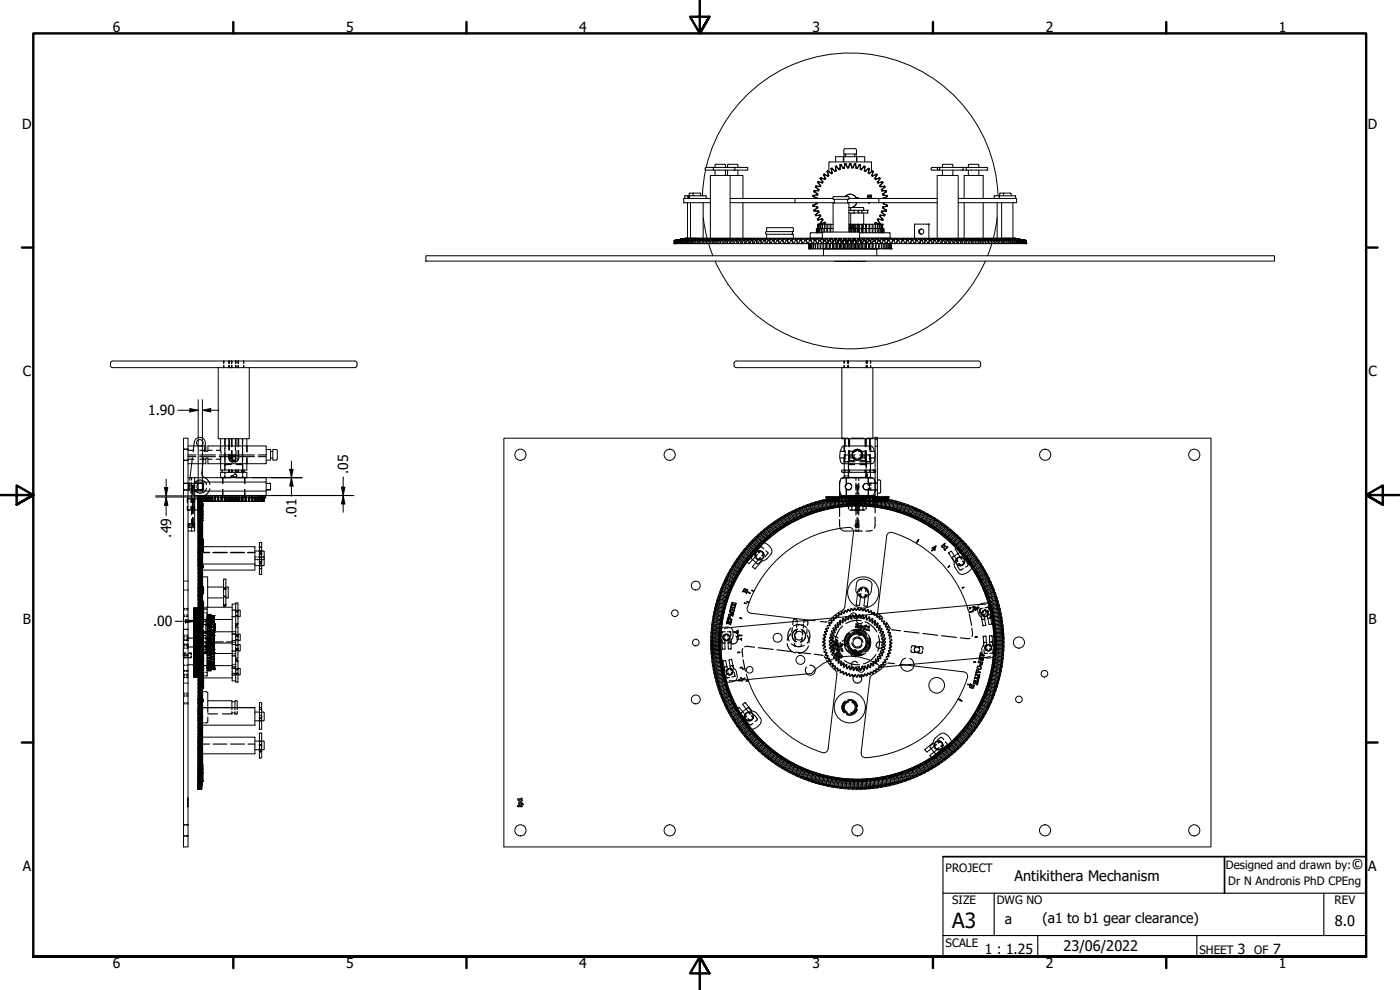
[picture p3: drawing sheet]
<svg xmlns="http://www.w3.org/2000/svg" width="420mm" height="297mm" viewBox="0 0 420 297" stroke-linecap="round" stroke-linejoin="round" font-family="sans-serif">
<defs><g id="words">
<text font-size="6.3" x="285.8" y="278.5">A3</text>
<g font-size="4.4">
<text x="405.6" y="260.8">©</text>
<text x="304.5" y="264.3">Antikithera Mechanism</text>
<text x="400.6" y="277.8">8.0</text>
<text x="319.2" y="285.4">23/06/2022</text>
</g>
<g font-size="4.2">
<text x="33.9" y="9.6">6</text>
<text x="103.8" y="9.6">5</text>
<text x="173.9" y="9.6">4</text>
<text x="243.8" y="9.6">3</text>
<text x="313.9" y="9.6">2</text>
<text x="383.8" y="9.6">1</text>
<text x="6.6" y="38.7">D</text>
<text x="410.5" y="38.7">D</text>
<text x="6.8" y="112.9">C</text>
<text x="410.7" y="112.9">C</text>
<text x="44.4" y="124.6">1.90</text>
<text x="104.5" y="142.3" transform="rotate(-90 104.5 142.3)">.05</text>
<text x="89" y="155.5" transform="rotate(-90 89 155.5)">.01</text>
<text x="51.4" y="161.3" transform="rotate(-90 51.4 161.3)">.49</text>
<text x="6.9" y="187.2">B</text>
<text x="45.9" y="187.9">.00</text>
<text x="410.7" y="187.2">B</text>
<text x="6.8" y="261.4">A</text>
<text x="410.6" y="261.4">A</text>
<text x="301.6" y="277.4">a</text>
<text x="312.8" y="276.8">(a1 to b1 gear clearance)</text>
<text x="295.5" y="286.2">1 : 1.25</text>
<text x="371.5" y="286.2">3</text>
<text x="382.1" y="286.2">7</text>
<text x="33.9" y="290.5">6</text>
<text x="103.8" y="290.5">5</text>
<text x="173.9" y="290.5">4</text>
<text x="243.8" y="290.5">3</text>
<text x="313.9" y="290.5">2</text>
<text x="383.8" y="290.5">1</text>
</g>
<g font-size="3.5">
<text x="283.8" y="261.7">PROJECT</text>
<text x="367.9" y="260.8">Designed and drawn by:</text>
<text x="368.6" y="265.5">Dr N Andronis PhD CPEng</text>
<text x="285.8" y="271.3">SIZE</text>
<text x="299.1" y="271.3">DWG NO</text>
<text x="400.5" y="271.3">REV</text>
<text x="283.8" y="284">SCALE</text>
<text x="360" y="286.2">SHEET</text>
<text x="376.4" y="286.2">OF</text>
</g>
</g></defs>
<!-- layer: Visible (ANSI) -->
<g fill="none" stroke="#000" stroke-width=".3">
<path d="M205.2 59.5h.1M205.5 59.4v-.7h6.4v.7M205.5 59.4l.2 .1M206.5 58.7l.1 .8M206.8 58.7l-.1 .7 .2 .1M206.8 59.4l.2 .1M207 57.9h3.1M207 58l-.2 1.4M208.1 58l-.1 .7M210.1 58l.2 .7M211.7 50.3l12.7-.1v.7l-.1 .1h-12.5l-.2-.1zM211.8 51l-.7 4.3-.3 3.5"/>
<path d="M211.9 59.4l-.2 .1M211.9 50.2a44.4 44.4 0 0 1 47.6-34.1 44.4 44.4 0 0 1 40 42.7M213.2 59.5h-8v1.3M214.1 50.2l.1 .8M214.6 51v1.6M217.7 49.5l-.2-.2h-2.7l-.2 .2v.7M217.7 49.5v.7M217.7 51v1.6M218.4 50.2l.1-.9h2.8l.1 .9M218.4 51v1.6M219.1 52.6v18.9l-.4 .1 .1 .2M219.1 59.5h30.9"/>
<path d="M220.6 50.2l-.2 .8M221.4 51v1.6M223 59.5v-6.9h-9.8v18.9l-.5 .2M238.6 59.5v1.3M244 58.6l.3 .1M244 58.6v.4M244 59l1.3 .4M244.2 57.5l1.2 .7zM244.3 57.2l-.1 .3M244.3 58.7v.3M244.6 57.3v.3M244.6 57.3h1.1"/>
<path d="M244.8 55.8l-.1 .3M245 59.4v.2M245 56.2l-.3-.1 .8 .7M245 56.2l.8 .7-.3-.1M245.1 55.9l-.3-.1 1.1 .1M245.1 55.9l1.1 .1M245.1 55.9l-.1 .3M245.2 58.1l-.1 .4M245.3 59.4v.2M245.3 54.8l.8 .8M245.3 54.8l.3 .1M245.4 57.2h-1.1l.3 .1"/>
<path d="M245.4 58.5l-1.1 .2M245.4 58.5l-1.4 .1M245.4 57.2l.3 .1M245.5 58.2l-.1 .3M245.5 54.5l-.2 .3M245.6 56.8l-.2 .4M245.6 54.9l.7 .8-.2-.1M245.8 54.7l-.2 .2M245.8 54.6l-.3-.1 1 .3M245.8 54.6l1 .3-.3-.1M245.8 56.9l-.1 .4M245.9 55.9l.3 .1"/>
<path d="M246.1 55.6l-.2 .3M246.1 53.6l.9 1M246.1 53.6l.3 .1M246.3 53.3l-.2 .2M246.3 53.3l1.3 .6M246.3 53.3l.3 .2M246.4 55.7l-.2 .4M246.4 53.7l.6 .9M246.6 53.5l1 .4M246.6 53.5l-.2 .2M246.8 54.4l-.2 .4M247 54.6l-.2 .3"/>
<path d="M247.1 52.4l.7 1.2M247.1 52.4l.2 .2M247.3 52.6l.5 1M247.3 52.2l-.2 .2M247.6 52.4l-.3 .3M247.6 52.4l-.3-.2 1.2 .7M247.6 52.4l.9 .5M247.6 53.4l-.2 .3M247.8 53.6l-.2 .3M248.2 51.5l.4 .9M248.2 51.5l.6 1.2-.2-.3M248.4 51.2l-.2 .2"/>
<path d="M248.5 51.3l.8 .6M248.5 51.3l.1 .2M248.6 52.5l-.3 .2M248.6 51.5l.9 .6M248.7 51.5l-.3 .2M248.8 51.4v-2.8h12.7v2.9M248.8 52.7l-.3 .2M249.3 51.9l.2 .2M249.6 50.9l-.2-.3 .4 1.3M249.6 50.9l.2 1M249.7 51.7l-.4 .2M249.7 50.4l.9 1.1"/>
<path d="M249.7 50.4l.2 .3M249.7 50.4l-.3 .2M249.8 51.9l-.3 .2M249.9 50.7l.7 .8M249.9 50.7l-.3 .2M250.4 59.8v1.1M250.8 48.6v-1.6h2.3v1.6M250.8 50.2l-.1-.3 .1 1.1M250.8 50.2l.2 1.1M250.8 51l.2 .3M250.8 51l-.3 .2M251 51.3l-.4 .2"/>
<path d="M251 49.8l-.3 .1M251 49.8l.8 1.2M251 49.8l.1 .3M251.1 50.1l.7 .9M251.2 50.1l-.4 .1M252.1 50.5l-.4 .2M252.1 49.5v1.3M252.1 49.5l.1 .3M252.2 50.8l-.4 .1M252.2 49.8l-.1 1M252.4 49.3l.6 1.3zM252.4 49.3l-.3 .1"/>
<path d="M252.5 49.7l-.3 .1M253.2 48.6v-1.6h3.8v1.6M253.3 46.2v.8M253.4 50.2l-.4 .1M253.4 50.5l-.3 .1M253.5 49.2l-.1 1M253.5 49.2l.1 .3M253.6 49.5l-.2 1v-.3M253.6 59a2.01 2.01 0 0 1 3.3 .3M253.6 44.6l-.4 .4v1.2h3.8v-1.2l-.2-.3-3.2-.1M253.8 46.2v.8M253.9 49.1h-.4"/>
<path d="M253.9 49.4v-.3l.4 1.3M253.9 49.4l.4 1M253.9 49.4l-.3 .1M254.4 59.8v1.1M254.6 59h-4.4l-.2 .2v.6h4.8l-.2-.8M254.7 50.1h-.4M254.7 50.4h-.4M254.8 59.5h8.9v1.3M255 49l-.3 1.4zM255 49h.4M255 49.3h.4M255.3 49v.3"/>
<path d="M255.3 49.3l.3 1.1M255.3 49l.4 1.1M255.6 50.4h.4M255.7 50.1l-.1 .3M255.7 50.1h.3M256.4 49.4l.1-.3-.5 1.3M256.4 49.4l-.4 1M256.4 49.4l.4 .1M256.5 49.1h.3M256.5 46.2v.8M256.8 49.1l.1 1.4-.1-1M256.8 49.2v.3"/>
<path d="M256.8 49.1v.1M256.9 59.3h.5l.4 .3M256.9 50.5l.4 .1M257 46.2v.8M257 50.2l.4 .1M257.2 48.6v-1.6h2.3v1.6M257.9 49.7l.3 .1M257.9 49.3l-.6 1.3zM257.9 49.4h.4M258.1 49.8v1l.2-.3M258.2 50.8l.3 .2M258.2 49.5l-.1 .3"/>
<path d="M258.2 49.4v.1M258.2 49.4l.1 1.1M258.3 50.6l.4 .1M258.6 50.7l-.1 .3M259.2 50.1l.1-.3-.7 .9M259.2 50.1l-.7 .9M259.2 50.1l.3 .2M259.3 49.8l.4 .1M259.4 51.3l.3 .2M259.5 50.2l-.1 1.1M259.5 51l-.1 .3M259.5 51l.4 .2"/>
<path d="M259.6 50l-.1 .2M259.6 49.9v.1M259.6 49.9l-.1 1.1M260.4 59.5l-.1-.9 .5-.1 .4 .7v-.7l.3-.1v.9l-.5 .2M260.5 50.7l.1-.3-.9 1.1M260.5 50.7l-.8 .8M260.5 50.7l.3 .2M260.5 51.9l.3 .3M260.6 58.9h.3v.3h-.2zM260.7 50.4l.3 .2M260.7 51.7l.3 .2M260.8 50.9l-.3 1 .2-.2"/>
<path d="M260.9 50.7l-.1 .2M260.9 50.6v.1M260.9 50.6l-.2 1.1M261 51.9l.9-.6-1.1 .8zM261.6 52.7l.3 .3M261.7 51.5l.3 .2M261.8 52.5l.3 .2M261.9 51.2l.3 .3M262 52.7l1-.5-1.2 .7M262 52.7l-.2 .2M262.1 51.5l-.6 1.2M262.2 51.5h-.1"/>
<path d="M262.2 51.5l-.7 1.2M262.5 53.6l.3 .3M262.7 53.4l.3 .3M262.8 52.4l.2 .3M263 52.7l-.5 .9 .2-.2M263 52.2l.3 .2M263.3 52.4l-.3 .3M263.3 52.4l-.6 1M263.3 54.6l.2 .3M263.6 54.5l.2 .3M263.7 53.5l.3-.2-1 .4M263.7 59.5h17.6"/>
<path d="M263.7 53.5l-1 .4 .3-.2M263.8 53.5l.2 .3M263.8 54.8l-.3 .1M264 55.7l.2 .4M264 53.3l.2 .3M264.1 56.1l1.4-.3zM264.2 53.6l-.3 .2M264.2 53.6h.1M264.2 53.6l-.9 1 .6-.8M264.3 55.6l.1 .4M264.5 56.9l.1 .4M264.5 54.7l.3-.2-1 .3"/>
<path d="M264.5 54.7l-1 .2M264.6 54.7l.1 .3M264.6 57.3l1.4-.1zM264.7 55l-.8 .7 .3-.1M264.8 56.8l-.3 .1M264.8 56.8l.1 .4M264.9 54.5l.1 .3M264.9 58.2v.4M265 54.8l-.3 .2M265 54.8h.1M265 54.8l-.8 .8M265.1 59.5v.1"/>
<path d="M265.1 58.1l-.3 .1M265.2 58.1v.4M265.2 56l.1 .3M265.2 58.5l1.1 .2-1.4-.2M265.2 58.5h-.3M265.4 59.4v.2M265.5 55.8l.2 .3M265.6 56.1l-1.1 .8M265.6 56.1l-.8 .7M265.7 57.3l.1 .3M265.8 57.6l-1 .6M266 58.7v.3"/>
<path d="M266 57.2l.1 .4M266 59l-1 .5 .3-.1M266 57.6h-.2M266 57.6h.1M266.1 57.6l-1 .5M266.3 59h.1M266.3 59h-.3M266.3 58.7l.1 .3M266.4 59l-1.1 .4M281.7 50.2l-.4 .4 .3 .4M282 51h6.9M282.2 50.2h14.2l-.1 .8"/>
<path d="M282.2 50.2h-2.5l-.3 .4 .3 .4h2.3M282.2 50.2l-.2 .4v.4M282.8 50.2v-.7l.2-.2h2.8l.2 .9M282.8 51v1.6M286 51v1.6M287.6 59.5h17.5v1.3h-17.5M288.9 51h7.3M289.1 50.2l-.2 .8M289.3 59.5v-6.9h5.8v6.9M290 50.2l.1 .8M290.6 51v1.6M293.5 49.3h-2.7l-.2 .9"/>
<path d="M293.6 49.3l.2 .9M293.8 51v1.6M298.4 59.4l.2 .1M299.9 59.4l.2 .1M299.9 58.7h-1.5v.7M300 58.7l-.1 .7M300 58.7h4.8v.7M300.1 57.9h3.2M300.2 58l-.2 .7M301.3 58l-.1 .7M303.3 58l.1 .7M304.8 59.4l-.1 .1"/>
<path d="M127.8 76.7h254.7v1.6h-254.7zM202.4 72.2v.9v-.9M202.4 72.2l.4-.1zM202.4 73.1h.1M202.4 72.2v.9M202.5 72.2l-.1 .9zM202.5 72.2l.4-.1zM202.5 73.1h.1M202.6 72.2l.1 .9zM202.6 72.2l.4-.1-.4 .1M202.7 73.1h.1M202.8 72.2l.1 .9z"/>
<path d="M202.8 72.2l.4-.1zM202.8 72.1l-.4 .1M202.8 72.1h.1M202.9 73.1h.1M202.9 72.1h.1M203 72.2l.1 .9h-.2zM203 72.2l.5-.1-.5 .1M203 72.1h.1M203.1 73.1h.1M203.2 72.2l.2 .9h-.2zM203.2 72.2l.5-.1zM203.2 72.1h.1"/>
<path d="M203.4 73.1h.1M203.5 72.1h.1M203.5 72.2l.2 .9h-.3zM203.5 72.2l.5-.1-.4 .1M203.7 73.1h.1M203.7 72.1h.1M203.8 72.2l.2 .9h-.2zM203.8 72.2l.5-.1-.4 .1M204 73.1h.1M204 72.1h.1M204.2 72.2l.2 .9h-.3zM204.2 72.2l.5-.1-.4 .1"/>
<path d="M204.3 72.1h.1M204.4 73.1h.1M204.6 72.2l.3 .9h-.4zM204.6 72.2l.5-.1-.4 .1M204.7 72.1h.1M204.9 73.1h.1M205.1 72.2l.2 .9h-.3zM205.1 71.6l.6-.1zM205.1 71.6l.7-.1zM205.2 71.6l-2.4 .5M205.2 60.8h.1M205.2 60.8h8"/>
<path d="M205.2 71.6l-2.3 .5 2.4-.5M205.3 73.1h.1M205.4 71.6l-2.4 .5 2.4-.5M205.5 71.6l-2.3 .5M205.6 72.2l.2 .9h-.4zM205.8 71.5l-.5 .1M205.8 73.1h.2M205.9 71.5l-.6 .1M206 71.5l-.6 .1M206.1 72.2l.3 .9h-.4zM206.1 71.5l-.6 .1 .7-.1M206.2 71.6l-2.3 .5"/>
<path d="M206.3 60.8v10.7l-3.1 .6M206.4 71.5l-.6 .2M206.4 73.1h.1M206.5 71.6l-2.2 .5M206.5 71.5l-2.9 .6M206.6 71.5l-.6 .2M206.7 72.2l.3 .9h-.5zM206.8 71.5l-2.8 .6M206.9 71.6l-2.3 .5M206.9 71.5l-.6 .2M207 73.1h.1M207.1 71.5l-2.8 .6"/>
<path d="M207.2 60.8v10.7l-.5 .2M207.3 71.6l-2.3 .5M207.3 72.2l.3 .9h-.5zM207.3 72.2l.5-.1-.4 .1M207.4 71.5l-2.7 .6M207.4 71.5h.1M207.6 71.5l-.6 .2M207.6 73.1h.2M207.7 71.6l-2.2 .5M207.8 71.5l-2.6 .7M207.8 71.5h.1M207.9 72.2l.4 .9h-.5z"/>
<path d="M207.9 72.2l.5-.1-.3 .1M208 71.5l-.6 .2M208.2 71.6l-2.2 .5M208.2 71.5h.1M208.2 71.5l-2.6 .6h.5l-.4 .1M208.3 73.1h.1M208.4 71.5l-.5 .2M208.6 72.2h.2l.2 .9h-.6zM208.6 72.2l.5-.1-.3 .1M208.6 71.5h.1M208.7 71.6l-2.2 .5M208.7 71.5l-2.6 .6h.5l-.4 .1"/>
<path d="M208.9 71.5l-.5 .2M209 73.1h.2M209.1 71.5h.1M209.2 71.6l-2.1 .5M209.2 71.5l-2.6 .6h.6l-.4 .1M209.3 72.2h.2l.2 .9h-.5zM209.3 72.2l.6-.1-.4 .1M209.4 71.5l-.5 .2M209.6 71.5h.1M209.7 73.1h.2M209.8 71.5l-2.6 .6 .1 .2M209.8 71.6l-2.1 .5"/>
<path d="M209.9 71.5l-.5 .2M210.1 72.2h.2l.2 .9h-.6zM210.1 72.2l.5-.1-.3 .1M210.1 71.5h.1M210.3 71.5l-2.5 .6 .1 .2M210.4 71.6l-2.1 .5M210.5 73.1h.2M210.5 71.5l-.5 .2M210.7 71.5h.1M210.9 72.2h.2l.2 .9h-.6zM210.9 72.2l.5-.1-.3 .1M210.9 71.5l-2.5 .6 .2 .3"/>
<path d="M211 71.6l-2 .5M211 60.8v10.7M211.1 65.3l1.1 6.2-2.3 .6 .1 .4M211.2 71.5l-.5 .2M211.3 73.1h.2M211.3 71.5h.1M211.5 71.5l-2.4 .6 .2 .3M211.7 72.2h.2l.2 .9h-.6zM211.7 72.2l.6-.1-.4 .1M211.7 71.6l-2 .5M211.8 71.5l-.5 .2M212 71.5h.1"/>
<path d="M212.1 73.1h.2M212.4 71.6l-1.9 .5M212.5 71.5l-.5 .2M212.6 72.2h.2l.2 .9h-.7zM212.6 72.2l.5-.1-.3 .1M212.7 73.1l1.2 3.7M212.7 71.5h.1M212.9 71.5l-2.3 .6 .2 .4M213 73.1h.2M213.1 71.6l-1.9 .5M213.4 71.5h.1M213.5 72.2h.2l.3 .9h-.8z"/>
<path d="M213.5 72.2l.5-.1-.3 .1M213.7 71.5l-2.3 .6 .2 .4M214 71.5l-.5 .2M214 73.1h.2M214 71.6l-1.9 .5M214.2 71.5v.1M214.4 72.2h.2l.3 .9h-.7zM214.4 72.2l.5-.1-.3 .1M214.5 71.5l-2.2 .6 .2 .5M214.6 78.4a44.4 44.4 0 0 0 40.6 26.3 44.4 44.4 0 0 0 40.5-26.3M214.8 71.5l-.5 .2M214.8 71.6l-1.9 .5"/>
<path d="M214.9 73.1h.2M214.9 71.5l.1 .1M215.3 71.5l-2.2 .6 .3 .5M215.4 72.2h.2l.3 .9h-.8zM215.4 72.2l.5-.1-.3 .1M215.6 71.5l-.5 .1v.1M215.6 71.6l-1.8 .5M215.7 71.5l.1 .1M215.9 73.1h.2M216.1 71.5l-2.1 .6 .3 .6M216.4 72.2h.2l.3 .9h-.8zM216.4 72.2l.5-.1-.3 .1"/>
<path d="M216.4 71.5l-.4 .2M216.5 71.6l-1.7 .5M216.6 71.5v.1M216.9 73.1h.2M217 71.5l-2.1 .6 .3 .6M217.3 71.5l-.4 .2M217.4 72.2h.2l.3 .9h-.8zM217.4 72.2l.5-.1-.3 .1M217.4 71.6l-1.7 .5M217.5 71.5v.1M217.8 71.5l-1.9 .6 .3 .6M217.9 73.1h.3"/>
<path d="M218.2 71.5l-.4 .2M218.4 71.5v.1M218.4 71.6l-1.7 .5M218.4 72.2h.3l.3 .9h-.8zM218.4 72.2l.6-.1-.3 .1M218.8 71.5l-1.9 .6 .3 .7M219 73.1h.2M219.1 60.8h31.3M219.3 71.5l-1.6 .6M219.5 72.2h.3l.3 .9h-.9zM219.5 72.2l.5-.1-.2 .1M219.8 71.5l-1.9 .6 .4 .7"/>
<path d="M220.1 71.5l-.4 .1 .1 .2M220.1 73.1h.2M220.3 71.5l-1.6 .6M220.6 72.2h.3l.3 .9h-.9zM220.6 72.2l.5-.1-.2 .1M220.7 71.5l-1.7 .6 .3 .7M221.1 71.5l-.4 .1 .1 .2M221.2 73.1h.3M221.3 71.5l-1.5 .6M221.7 71.5l-1.7 .6 .4 .7M221.8 72.2h.2l.3 .9h-.8zM221.8 72.2l.5-.1-.3 .1"/>
<path d="M222.1 71.5l-.4 .1 .1 .2M222.3 71.5v.1M222.3 73.1h.3M222.4 71.6l-1.5 .5M222.8 71.5l-1.7 .6 .5 .8M223 72.2h.2l.3 .9h-.9zM223 72.2l.5-.1-.3 .1M223 60.8v10.7M223.2 71.5l-.4 .1 .1 .2M223.3 71.5l.1 .2M223.5 71.6l-1.4 .5M223.5 73.1h.3"/>
<path d="M223.9 71.5l-1.6 .6 .4 .8M224.2 72.2h.2l.3 .9h-.9zM224.2 72.2l.5-.1-.3 .1M224.2 71.5l-.3 .1 .1 .2M224.4 71.5l.1 .2M224.6 71.6l-1.4 .5M224.7 73.1h.3M225 71.5l-1.5 .6 .4 .8M225.3 71.5l-.3 .1 .1 .2M225.4 72.2h.2l.4 .9h-1zM225.4 72.2l.4-.1-.2 .1M225.5 71.5l.1 .2"/>
<path d="M225.7 71.6l-1.3 .5M226 73.1h.3M226.1 71.5l-1.4 .6 .4 .8M226.5 71.5l-.4 .1 .1 .2M226.6 72.2h.3l.3 .9h-.9zM226.6 72.2l.5-.1-.2 .1M226.6 71.5l.1 .2M226.9 71.6l-1.3 .5M227.2 71.5l-.3 .1h.4l-1.5 .5 .5 .9M227.2 73.1h.3M227.6 71.5l-.3 .1 .1 .3M227.8 71.5v.2"/>
<path d="M227.9 72.2h.2l.4 .9h-1zM227.9 72.2l.4-.1-.2 .1M228 71.6l-1.2 .5M228.3 71.5l-.3 .1h.5l-1.4 .5 .5 .9M228.5 73.1h.3M228.8 71.5l-.3 .1 .1 .3M228.9 71.5l.1 .2M229.2 72.2h.2l.4 .9h-1zM229.2 72.2l.5-.1-.3 .1M229.2 71.6l-1.1 .5M229.5 71.5l-.3 .1h.5l-1.4 .5 .6 .9M230 71.5l-.3 .1 .1 .3"/>
<path d="M230 70.3h8.1v1.2M230.1 68.5h8M230.1 70.3l.1 1.4M230.1 68.5v1M230.4 71.6l-1 .5M230.5 72.2h.3l.3 .9h-1zM230.5 72.2l.4-.1-.1 .1M230.7 71.5l-.3 .1h.5l-1.2 .5 .4 1h-.3M231.2 71.5l-.3 .1 .1 .3M231.3 71.5l.1 .2M231.6 71.6l-.9 .5M231.8 72.2h.3l.4 .9h-1.1z"/>
<path d="M231.8 72.2l.4-.1-.1 .1M231.9 71.5l-.3 .1h.5l-1.2 .5 .5 1h-.3M232.4 71.5l-.3 .1 .2 .3M232.5 71.5l.1 .2M232.7 73.1h.1M232.9 71.6l-.9 .5M233.1 72.2h.3l.4 .9h-1.1zM233.1 72.2l.5-.1-.2 .1M233.2 71.5l-.3 .1h.5l-1.2 .5 .5 1h-.2M233.6 71.5l-.2 .1 .2 .4M233.8 71.5l.1 .3M234.1 73.1h.1"/>
<path d="M234.2 71.6l-.9 .5M234.4 71.5l-.2 .1h.5l-1.1 .5 .5 1h-.3M234.5 72.2h.3l.4 .9h-1.1zM234.5 72.2l.4-.1-.1 .1M234.9 71.5l-.2 .1 .1 .4M235 71.5l.2 .3M235.5 73.1h.1M235.5 71.6l-.8 .5M235.7 71.5l-.2 .1h.5l-1.1 .5 .6 1h-.3M235.9 72.2h.3l.4 .9h-1.1zM235.9 72.2l.4-.1-.1 .1M236.2 71.5l-.2 .1 .1 .4"/>
<path d="M236.3 71.5l.1 .3M236.8 71.6l-.8 .5M236.8 73.1h.1M237 71.5l-.2 .1h.5l-1 .5 .5 1h-.2M237.3 72.2h.3l.4 .9h-1.1zM237.3 72.2l.4-.1-.1 .1M237.5 71.5l-.2 .1 .2 .4M237.6 71.5l.1 .4M237.8 70.1l-.2 .2M237.8 70.1v-.6h-8l.2 .8M238.1 71.6l-.7 .5M238.1 68.5v1h-.3"/>
<path d="M238.3 71.5l-.2 .1h.5l-.9 .5 .5 1h-.2M238.3 73v.1M238.7 72.2h.3l.4 .9h-1.1zM238.7 72.2l.4-.1-.1 .1M238.8 71.5l-.2 .1 .2 .5 .6-.5M238.9 71.5l.2 .4M239.6 71.5l-.2 .1h.5l-.8 .5 .5 1h-.2M239.7 73v.1M240.1 72.2h.3l.4 .9h-1.1zM240.1 72.2h.3M240.1 71.5l-.2 .1 .3 .5 .6-.5M240.2 71.5l.2 .5"/>
<path d="M241 71.5l-.2 .1h.5l-.8 .5 .5 1h-.2M241.2 73l-.1 .1M241.4 71.5l-.1 .1 .3 .6M241.5 72.2h.3l.4 .9h-1.1zM241.5 72.2l.4-.1-.1 .1M241.5 71.5l.2 .5M242.1 71.6l-.5 .5M242.3 71.5l-.2 .1h.5l-.7 .5 .5 1h-.2M242.7 72.9l-.1 .2M242.7 73.1l.1 1.6M242.8 74.7v-1.6l.1 1.6M242.8 74.7h.1"/>
<path d="M242.8 71.5l-.2 .1 .4 .6M242.9 71.5l.2 .5M242.9 74.7l.1-1.6v1.6h.2M242.9 74.7h.1M243 72.2h.3l.4 .9h-1.1zM243 72.2h.3M243.2 73.1v1.6M243.2 74.7h.1M243.2 73.1v1.6h.3M243.5 71.6l-.4 .5M243.5 73.1v1.6M243.5 74.7h.2"/>
<path d="M243.6 71.5l-.1 .1h.5l-.6 .5 .4 1h-.1v1.6h.4M244 61.6v.3M244 61.9l1.4 .1zM244.1 73.1v1.6M244.1 74.7h.1M244.1 72.9l-.3 .2h.2M244.1 71.5l-.1 .1 .3 .7M244.2 73.1v1.6h.4M244.2 63l.1 .4M244.2 71.5l.3 .6M244.3 61.5v.4M244.3 63.4l1.4-.1z"/>
<path d="M244.4 72.2h.3l.4 .9h-1.1zM244.4 72.2h.3M244.5 62.9l.9-.5-1.2 .6M244.5 62.9l-.3 .1M244.5 62.9l.1 .4M244.6 73.1v1.6M244.6 74.7h.2M244.6 64.4h.1M244.7 64.4l.1 .3M244.8 73.1v1.6h.5M244.9 71.6l-.4 .5M244.9 61.1h.4l-1 .4"/>
<path d="M244.9 61.1l-1 .5 .4-.1M245 60.8v.3M245 71.5l-.1 .1h.5l-.6 .5 .5 1h-.2M245 64.3l-.3 .1M245 64.3l.1 .3M245 68.6v1.2zM245 68.6h.1M245.1 69.8v-1.2l.1 1.2M245.1 62.1l.1 .4M245.1 64.6l1.1-.1-.3 .1M245.1 64.6l-.3 .1M245.2 68.6h.1"/>
<path d="M245.3 60.9v.2M245.3 69.8v-1.2h.2v1.2M245.3 65.8l.2 .3M245.3 73.1v1.6M245.3 74.7h.2M245.4 62l.1 .4M245.4 67.3h.1M245.4 67.3h4.6M245.4 67.3v1.3M245.4 63.4l.1 .3M245.5 71.5l-.1 .1 .4 .8M245.5 67.3l.1 1.3"/>
<path d="M245.5 67.3v1.3M245.5 63.7l-.9 .7M245.6 71.5l.3 .7h.3M245.6 65.6l-.3 .2M245.6 65.6l.2 .3M245.6 69.8v-1.2h.4v1.2M245.7 72.7l-.4 .4h.2v1.6h.6M245.7 63.3l.1 .3M245.7 67.3v1.3M245.8 67.3v1.3M245.8 63.6l-.8 .7M245.8 63.6l-.3 .1"/>
<path d="M245.9 72.2h.3l.4 .9h-1.1zM245.9 64.6l-1.1 .1M245.9 64.6l.2 .4M246 68.6h.1M246.1 69.8v-1.2h.4v1.2M246.1 67l.2 .3v1.3M246.1 73.1v1.6M246.1 74.7h.2M246.2 67.3v1.3M246.2 64.5l.1 .3M246.3 71.6l-.3 .5M246.3 67.3l1.3-.6z"/>
<path d="M246.3 73.1v1.6h.7M246.3 64.8l-.7 .8M246.3 64.8l-1 1M246.4 66.8l.2 .3M246.4 71.5l-.1 .1h.5l-.5 .5 .5 1h-.2M246.5 65.8l-1 .2M246.5 65.8l.3-.2-1.3 .4M246.5 65.8l.3 .3M246.7 67.3v1.3h-.2M246.8 66.1l-.7 .9M246.8 65.6l.2 .3M246.8 70v1.5"/>
<path d="M246.8 71.5l.4 1-.3-1M246.8 69.8l-3.6 .2 .1 1.4h3.5M246.8 67.3v1.3M247 73.1v1.6M247 74.7h.2M247 72.8h.1M247 65.9l-.9 1.1M247 65.9l-.2 .2M247.1 76.7v-1.7l.3-.3h15.5l.2 .3v1.7M247.2 73.1v1.6h.7M247.2 72.5l-.4 .6h.1M247.3 69.6v-1h-.6v1.2"/>
<path d="M247.3 72.3h.1M247.3 68.6h.2M247.3 66.9l.3 .3M247.4 72.2h.2l.5 .9h-1.2zM247.4 72.2h.2M247.4 67.3v1.3M247.5 69.6v-1h.6v1M247.6 67.2l-.1 .1M247.6 66.7l.2 .3M247.6 71.6l-.2 .5M247.7 71.5l-.1 .1h.6l-.5 .5 .4 1M247.8 67l-.2 .3v1.3"/>
<path d="M247.8 67l-.2 .2M247.9 73.1v1.6v-1.6M247.9 74.7h.3M248.1 68.6h.3M248.2 73.1v1.6h.6M248.2 67.3v1.3M248.2 73.1h.2M248.3 71.5l.2 1-.3-.9zM248.4 69.6v-1h.7v1M248.4 72.8h.1M248.5 67.3v1.3M248.6 72.3h.2"/>
<path d="M248.7 72.5l-.5 .6M248.7 72.5l-.1 .1M248.8 74.7h.1M248.8 73.1v1.6l.2-1.6M248.8 72.2h.3l.4 .9h-1.1zM248.8 72.2h.3M248.9 72.1l.1-.5h.6l-.4 .5 .3 1M249 74.7h.2M249.1 68.6h.2M249.1 71.5h55.4M249.1 71.5l-44 .1M249.1 71.5l-.4 1"/>
<path d="M249.1 67.3v1.3M249.2 73.1v1.6h.7M249.4 67.3v1.3M249.6 71.5l.3 1-.2-1M249.9 73.1v1.6h.2v-1.6M250 68.6h-.7v1M250 69.6v-8.7h4.8v8.7M250 73.1v1.6M250 72.3h.1M250.1 74.7h.2M250.1 72.5l-.5 .6h.3l.1-.3M250.2 72.4l.2-.8h.6l-.3 .5 .3 1"/>
<path d="M250.3 73.1v1.6h.6M250.3 72.2h.3l.4 .9h-1.1zM250.3 72.2h.3M250.5 78.4h9.2M250.5 71.5l-.6 1.3M250.7 74.7h.1M250.9 73.1v1.6h.3v-1.6M251 71.5l.3 1-.3-1M251.1 73.1h.3M251.1 73.1v1.6M251.2 74.7h.3M251.4 72.8v.3l.4-1.5h.5l-.2 .5 .4 1"/>
<path d="M251.4 72.3l-.3 .8M251.5 73.1v1.6h.5M251.5 72.3l.4-.8-.5 1.3h-.2M251.8 72.2h.3l.4 .9h-1.1zM251.8 72.2h.3M252 73.1v1.6h.2v-1.6M252.3 73.1l-.1 1.6M252.3 74.7h.3M252.4 71.5l.4 1-.4-1M252.6 73.1h.3M252.6 73.1v1.6h.5M252.8 72.3l.1 .2-.3 .6"/>
<path d="M252.8 72.8v.3l.5-1-.1-.5h.6l-.2 .5 .4 1M252.9 72.3l.4-.8-.6 1.3M253.1 73.1v1.6h.3v-1.6M253.1 78.4h.1M253.3 72.2h.3l.4 .9h-1.1zM253.3 72.2h.3M253.5 73.1v1.6h-.1M253.5 74.7h.3M253.8 73.1v1.6h.4M253.8 71.5l.4 1zM254.2 72.3l.1 .2-.3 .6h.3M254.2 73.1v1.6h.3v-1.6"/>
<path d="M254.3 72.8v.3l.5-1-.1-.5h.5l-.1 .5 .4 1M254.3 72.3l.4-.8-.6 1.3M254.4 60.8h26.9M254.7 78.4h-.1M254.7 78.3v.1M254.8 73.1v1.6h-.3M254.8 68.6l.1 1M254.8 72.2h.3l.4 .9h-1.2zM254.8 72.2h.3M254.8 63.1h5.6M254.8 63.9h3.7M254.8 74.7h.3"/>
<path d="M254.8 67.3h.4M254.8 63.9h.1M254.8 62.3h.6M254.9 68.6h.3M254.9 67.3v1.3M255.1 73.1v1.6h.3M255.2 71.5l.4 1zM255.2 67.3h1M255.2 67.3v1.3M255.3 62.4v.7M255.3 63.9v3.4M255.3 62.4h3.9"/>
<path d="M255.4 73.1v1.6h.3v-1.6M255.5 69.6v-1h.2v1M255.5 68.6h-.3v1M255.5 67.3v1.3M255.6 72.3l-.1 .8h.3M255.7 72.8l.1 .3 .4-1-.1-.5h.5l-.1 .5 .5 1M255.7 68.6h.4v1M255.8 67.3v1.3M256 73.1v1.6h-.3M256 74.7h.3M256 71.5l-.3 .8M256.1 71.5l-.5 1.3"/>
<path d="M256.2 67.3h.3M256.2 67.3v1.3h.2M256.2 72.2h.3l.5 .9h-1.2zM256.2 72.2h.3M256.3 73.1v1.6h.2M256.3 63.9h.1M256.3 63.1h.1M256.3 63.1v.8M256.5 73.1v1.6h.3v-1.6M256.5 67.3h.9M256.5 67.3v1.3M256.6 68.6h.1"/>
<path d="M256.6 69.6v-1h.3v1M256.6 68.6h-.2v1M256.6 71.5l.4 1zM256.7 67.3v1.3M256.9 67.3v1.3h.4v1M257 72.3v.8M257 73.1h.3M257.1 60.9l-.4 .7-1.1 .7M257.1 72.8l.2 .3 .4-1-.2-.5h.5l.4 1.5M257.2 73.1v1.6h-.4M257.2 74.7h.3M257.3 68.6h.4v1.1"/>
<path d="M257.4 67.3h.3M257.4 67.3v1.3M257.4 71.5l-.3 .8M257.5 73.1l.1 1.6M257.5 71.5l-.5 1.3M257.6 73.1v1.6h.3v-1.6M257.6 69.6h-10.4l-.4 .4M257.7 68.6l-.1 1 .4 .4M257.7 67.3h.9M257.7 67.3l.1 1.3M257.7 72.2h.4l.3 .9h-1.1zM257.7 72.2h.4"/>
<path d="M257.8 68.6h.2v1.2h9M257.8 67.3v1.3M257.9 63.1l-.4 .3 .1 .4 .3 .1M258 68.6h.5v1.2M258 70v1.6l.4 .9-.4-1M258 71.4h9M258 67.3v1.3M258.3 72.3l.1 .8M258.4 73.1v1.6h-.5M258.4 74.7h.3M258.4 73.1h.4M258.4 72.3l.4-.8-.4 1.3"/>
<path d="M258.5 63.9h1.7M258.5 68.6h.4M258.6 72.8l.1 .3 .5-1-.3-.5h.5l.5 1.5M258.6 67.3h.3M258.6 67.3v1.3M258.7 73.1v1.6M258.7 63.1l-.2 .8M258.8 68.6v1.2zM258.9 67.3h.8M258.9 67.3v1.3M258.9 68.6l.1 1.2M259 73.1v1.6h-.3"/>
<path d="M259.1 67.3l-.1 1.3h.7v1.2M259.2 72.2h.3l.4 .9h-1.1zM259.2 72.2h.3M259.2 62.4v.7M259.2 63.9v3.4M259.3 71.5l.5 1M259.4 71.5l.3 .7M259.5 73.1v1.6h-.5M259.5 71.4v.1M259.7 68.6h.3M259.7 72.3l.2 .8M259.7 67.3h.3"/>
<path d="M259.7 67.3v1.3M259.8 73.1v1.6zM259.8 74.7h-.3M259.8 78.4h-.1M259.8 72.3l.4-.8-.3 1.3M259.9 73.1h.4M260 68.6v1.2M260 67.3h.8M260 68.6l.1 1.2M260 67.3v1.3M260.1 73.1v1.6h-.3M260.1 68.6h.7v1.2"/>
<path d="M260.2 63.9h.1M260.4 63.1h.1M260.4 63.1l-.2 .8M260.6 60.8v.2l.3-.2M260.6 73.1v1.6h-.5M260.6 74.7h.3M260.7 72.2h.3l.4 .9h-1.1zM260.7 72.2h.3M260.7 71.5l.5 1M260.8 67.3h4.1M260.8 67.3v1.3h.2M260.9 73.1v1.6"/>
<path d="M260.9 72.1l-.1-.5h-.5l.3 .5-.4 1-.2-.3M261 68.6h.1M261 69.8v-1.2h.7v1.2M261 67.3v1.3M261.1 73.1v1.6h-.2M261.4 73.1h.4M261.5 74.7h.1M261.6 71.5l-.4 .8M261.6 71.5l-.3 1 .2 .3-.4-.5M261.7 73.1v1.6h-.6M261.7 74.7h.3M261.7 67.3v1.3h.3v-1.3"/>
<path d="M262 73.1v1.6M262 69.8v-1.2h.6v1.2M262.1 71.5l.1 .1M262.2 72.2h.3l.4 .9h-1.1zM262.2 72.2h.3M262.4 74.7h.1M262.4 72.1l-.2-.5h-.5l.4 .5-.5 1-.1-.3M262.6 72.3v.2M262.6 67.3v1.3h.2v-1.3M262.7 67.3l-.2-.3 .3 .3M262.7 73.1v1.6h-.7M262.7 74.7h.2"/>
<path d="M262.7 66.7l1 .4M262.7 66.7l1.2 .6M262.7 66.7l-.2 .3M262.8 69.8v-1.2h.6v1.2M262.8 71.4v.1M262.9 71.5l-.3 .8M263 66.9l-.3 .3M263 71.5l-.2 1.3M263.2 73.1h-.3v1.6h.8v-1.6M263.3 65.9l.9 1.1M263.4 74.7h-.4M263.4 67.3v1.3"/>
<path d="M263.4 68.6h.2M263.5 65.6l1.3 .5M263.5 65.7l-.2 .3M263.5 67.3v1.3M263.5 71.4l.1 .2M263.6 69.8v-1.2h.5v1.2M263.7 72.2h.2l.5 .9h-1.2zM263.7 72.2h.2M263.7 74.7h.2M263.7 67.1l.2 .2v1.3M263.8 65.8l-.3 .3M263.9 73.1v1.6h.6v-1.6"/>
<path d="M263.9 72.1l-.3-.5h-.5l.5 .5-.5 1-.3-.3M263.9 66.8l-.2 .3M263.9 64.8l1.1 1zM264.1 67.3l.1 1.3M264.1 64.5l1.4 .3zM264.1 64.5l-.1 .4M264.2 69.8v-1.2h.4v1.2M264.2 67l-.2 .3M264.3 71.5l-.3 .7M264.4 73.1h.3v1.6h.5v-1.6M264.4 71.5l.1 .1-.4 .9 .4 .6 .5-1-.5-.5h.5l.3 .5 .4-.6M264.4 64.7l-.2 .3"/>
<path d="M264.4 67.3v1.3M264.5 63.7l1.1 .8zM264.5 74.7h.2M264.5 67.3v1.3M264.6 63.3l1.4 .1zM264.6 63.3l-.1 .4M264.7 69.8v-1.2h.3v1.2M264.7 67.3l-.1 1.3M264.7 65.6l-.2 .3M264.8 66.1h.1M264.8 67.3v1.3M264.8 62.4l.9 .6"/>
<path d="M264.8 62.4l.3 .1M264.9 67.3h.1M264.9 67.3v1.3M264.9 71.5l.1 .1M264.9 63.4l-.1 .4M264.9 62.1v.3M265 68.6h.1M265 65.8l-.2 .3M265 69.8v-1.2l.2 1.2M265.1 60.9v.2M265.1 72.2h.3l.4 .9h-1.1zM265.1 72.2h.3"/>
<path d="M265.1 62.5l1 .6-.4-.1M265.2 68.6h.1M265.2 68.6v1.2zM265.2 74.7h.2M265.2 62.1l-.1 .4M265.3 64.3l-.1 .4M265.3 61.2l1 .4M265.3 61.2l-.3-.1 1.3 .5M265.4 60.9l-.1 .3M265.4 73.1v1.6h.5v-1.6M265.4 64.8h.1M265.6 64.5l-.1 .3"/>
<path d="M265.7 71.5l.2 .1-.4 .7M265.8 63l-.1 .3M265.8 73.1h.4M265.9 74.7h.1M265.9 61.9l-1 .1 .3 .1M265.9 61.9h.4l-1.1 .2M266 73.1v1.6h.4v-1.6M266 61.6v.3M266.1 63.1l-.1 .3M266.2 71.5l.2 .1M266.4 61.6l-.1 .4M266.4 74.7h.2"/>
<path d="M266.6 73.1v1.6h.3v-1.6M266.6 72.2h.3l.4 .9h-1.1zM266.6 72.2h.3M266.9 74.7h.1M267 69.8v1.6M267 73.1v1.6h.2v-1.6M267 71.5l-.2 .6-.4-.5h-.5l.6 .5-.5 1-.3-.3M267.1 71.5l.2 .1-.4 .6M267.2 74.7h.1M267.3 73.1h.3M267.3 73.1v1.6l.1-1.6M267.4 74.7h.1"/>
<path d="M267.5 73.1v1.6M267.5 74.7h.1M267.6 71.5l.1 .1M268 72.2h.3l.4 .9h-1.1zM268 72.2h.3M268.2 72.1l-.5-.5h-.4l.6 .5-.5 1-.2-.2M268.4 71.5l-.3 .5M268.4 71.5l.2 .1-.3 .6M268.7 73.1h.4M268.9 71.5l.2 .1M269.5 72.2h.2l.4 .9h-1zM269.5 72.2l-.2-.1 .4 .1"/>
<path d="M269.6 72.1l-.5-.5h-.5l.7 .5-.4 1-.3-.2M269.7 71.5l-.2 .5M269.7 71.5l.3 .1-.3 .5M270.1 73.1h.4M270.3 71.5l.1 .1M270.9 72.2h.3l.4 .9h-1.1zM270.9 72.2l-.1-.1 .4 .1M271 71.5l-.2 .4M271.1 71.5l.2 .1-.2 .5-.7-.5h-.4l.8 .5-.5 1-.2-.1M271.6 73.1h.3M271.6 71.5l.2 .1M272.3 72.2h.3l.4 .9h-1.1z"/>
<path d="M272.3 72.2l-.1-.1 .4 .1M272.3 71.5l-.1 .4M272.4 71.5l.2 .1-.2 .4M272.5 72.1l-.7-.5h-.5l.9 .5-.5 1-.2-.1M272.9 71.5l.2 .1M273 73.1h.3M273.6 71.5l-.1 .3M273.7 72.2h.3l.4 .9h-1.1zM273.7 72.2l-.1-.1 .4 .1M273.7 71.5l.2 .1-.2 .4M273.9 72.1l-.8-.5h-.5l1 .5-.6 .9M274.2 71.5l.2 .1"/>
<path d="M274.9 71.5l-.2 .3M275 71.5l.2 .1-.2 .4M275.1 72.2h.3l.3 .9h-1zM275.1 72.2l-.2-.1 .5 .1M275.2 72.1l-.8-.5h-.5l1 .5-.5 1h.3M275.5 71.5l.2 .1M276.1 71.5l-.1 .3M276.3 71.5l.2 .1-.1 .4M276.4 72.2h.3l.4 .9h-1zM276.4 72.2l-.1-.1 .4 .1M276.6 72.1l-.9-.5h-.5l1.1 .5-.6 1h.4M276.6 68.7a.82 .82 0 0 0-.6 .6 .82 .82 0 0 0 .2 .8l.4 .2"/>
<path d="M276.7 71.5l.3 .1M277.4 71.5l-.1 .2M277.5 71.5l.3 .1-.2 .3M277.8 72.2h.3l.3 .9h-.9zM277.8 72.2l-.2-.1 .5 .1M277.9 72.1l-1.4-.5 1.1 .5-.5 1h.4M278 71.5l.2 .1M278.6 71.5l-.1 .2M278.8 67.3h.1M278.8 67.3h-4.4v4.2M278.8 67.3l.1 4.6M279.1 72.2h.3l.4 .9h-1z"/>
<path d="M279.1 72.2l-.2-.1 .5 .1M279.2 71.5l.3 .1M279.2 72.1l-1.4-.5 1.1 .5-.5 1h.4M279.8 73.1h.3M279.8 71.5l-.1 .2M280 71.5l.2 .1-.1 .3M280.4 71.5l.3 .1M280.5 72.2h.2l.4 .9h-1zM280.5 72.2l-.3-.1 .5 .1M280.5 72.1l-1.5-.5 1.2 .5-.5 1M281 71.5l-.1 .2M281.1 73.1h.3"/>
<path d="M281.1 71.5l.4 .1-.2 .3M281.3 71.5v-18.9h6.3v18.9M281.6 71.5l.3 .1M281.7 72.2h.3l.4 .9h-1zM281.7 72.2l-.2-.1 .5 .1M281.8 72.1l-1.6-.5 1.3 .5-.4 .9M282.2 71.5l-.1 .2M282.3 71.5l.4 .1-.2 .3M282.4 73.1h.3M282.7 71.5l.4 .1M283 72.2h.3l.3 .9h-.9zM283 72.2l-.2-.1 .5 .1"/>
<path d="M283 72.1l-1.5-.5 1.3 .5-.5 .9M283.3 71.5v.2M283.5 71.5l.3 .1-.1 .2M283.6 73.1h.3M283.9 71.5l.3 .1M284.3 72.2h.2l.4 .9h-1zM284.3 72.2l-.2-.1 .4 .1M284.3 72.1l-1.6-.5 1.4 .5-.5 .9M284.4 71.5v.2M284.6 71.5l.3 .1v.2M284.9 73.1h.3M285 71.5l.4 .1"/>
<path d="M285.5 72.2h.3l.3 .9h-.9zM285.5 72.2l-.3-.1 .6 .1M285.5 72.1l-1.7-.5 1.4 .5-.4 .9M285.5 71.5v.2M285.7 71.5l.4 .1-.1 .2M286.1 73.1h.3M286.1 71.5l.4 .1M286.6 71.5v.2M286.7 72.1l-1.8-.5 1.6 .5-.5 .8M286.7 72.2h.2l.4 .9h-.9zM286.7 72.2l-.2-.1 .4 .1M286.8 71.5l.4 .1-.1 .2"/>
<path d="M287.2 71.5h.5M287.3 73.1h.3M287.8 71.5l.4 .1v.2M287.9 72.2h.2l.4 .9h-.9zM287.9 72.2l-.3-.1 .5 .1M287.9 72.1l-1.8-.5 1.5 .5-.4 .8M288.2 71.5h.5M288.5 73.1h.2M288.9 71.5l.4 .1-.1 .2M289 72.1l-1.8-.5 1.6 .5-.4 .8M289.1 72.2h.2l.3 .9h-.9zM289.1 72.2l-.3-.1 .5 .1"/>
<path d="M289.3 71.5l.3 .1M289.3 60.8v10.7M289.6 73.1h.3M289.7 71.5v.1M289.9 71.5l.4 .1-.1 .2M290.1 72.1l-1.9-.5 1.7 .5-.4 .7M290.2 72.2h.2l.3 .9h-.8zM290.2 72.2l-.3-.1 .5 .1M290.2 71.5h.5M290.7 73.1h.3M290.9 71.5l.4 .1-.1 .2M291.2 72.1l-1.9-.5 1.7 .5-.4 .7"/>
<path d="M291.2 71.5l.4 .1M291.3 72.2h.2l.3 .9h-.8zM291.3 72.2l-.3-.1 .5 .1M291.6 71.5v.1M291.8 73.1h.3M291.8 71.5l.5 .1-.1 .1M292.1 71.5l.5 .1M292.3 72.1l-2-.5 1.8 .5-.4 .7M292.4 72.2h.2l.2 .9h-.7zM292.4 72.2l-.3-.1 .5 .1M292.5 71.5v.1M292.7 71.5l.5 .1-.1 .1"/>
<path d="M292.8 73.1h.3M293 71.5l.5 .1M293.3 72.1l-2-.5 1.8 .5-.4 .7M293.4 72.2h.2l.3 .9h-.8zM293.4 72.2l-.3-.1 .5 .1M293.4 71.5v.1M293.6 71.5l.5 .1-.1 .1M293.9 73.1h.2M293.9 71.5l.5 .1M294.3 72.1l-2-.5 1.8 .5-.3 .7M294.3 71.5v.1M294.4 72.2h.2l.3 .9h-.8z"/>
<path d="M294.4 72.2l-.3-.1 .5 .1M294.5 71.5l.4 .2M294.8 71.5l.5 .1M294.9 73.1h.2M295.1 60.8v10.8M295.2 72.1l-2-.5 1.9 .5-.3 .6M295.3 71.5l.4 .2M295.4 72.2h.2l.2 .9h-.7zM295.4 72.2l-.3-.1 .5 .1M295.6 71.5l.5 .1M295.8 73.1h.3M295.9 71.5v.1"/>
<path d="M296.1 71.5l.4 .2M296.2 72.1l-2.1-.5 1.9 .5-.3 .6M296.3 72.2h.2l.3 .9h-.7zM296.3 72.2l-.3-.1 .5 .1M296.4 71.5l.5 .1M296.7 71.5h-.1M296.8 73.1h.2M296.8 71.5l.5 .2M297.1 72.1l-2.2-.5 2 .5-.3 .5M297.1 71.5l.5 .1M297.2 72.2h.2l.2 .9h-.6zM297.2 72.2l-.3-.1 .5 .1"/>
<path d="M297.4 71.5h.1M297.6 71.5l.5 .2M297.9 73.1h-.2l-1.3 3.7M297.9 71.5l.5 .1M297.9 72.1l-2.1-.5 2 .5-.3 .5M298.1 71.5h.1M298.1 72.2h.2l.2 .9h-.6zM298.1 72.2l-.3-.1 .5 .1M298.3 71.5l.5 .2M298.5 73.1h.2M298.5 71.5l.5 .1M298.7 71.5h.1"/>
<path d="M298.8 72.1l-2.2-.5 2 .5-.2 .5M299 72.2h.1l.2 .9h-.6zM299 72.2l-.4-.1 .5 .1M299 71.5l.4 .2M299.2 71.5l.5 .1M299.3 60.8v10.7M299.3 65.3l-1.2 6.2M299.3 73.1h.3M299.4 71.5h-.1M299.6 72.1l-2.3-.5 2.1 .5-.2 .4M299.6 71.5l.5 .2M299.8 72.2h.1l.2 .9h-.5z"/>
<path d="M299.8 72.2l-.4-.1 .5 .1M299.8 71.5l.6 .1M300 71.5h-.1M300.1 73.1h.3M300.2 71.5l.5 .2M300.4 72.1l-2.3-.5 2.1 .5-.2 .4M300.4 71.5l.5 .1M300.5 71.5h.1M300.6 72.2l.3 .9h-.5zM300.6 72.2l-.4-.1 .5 .1M300.6 60.8v10.7M300.7 71.5l.8 .1"/>
<path d="M300.9 73.1h.2M301 71.5h.1M301.1 72.1l-2.3-.5 2.1 .5-.1 .4M301.2 71.5l.6 .2M301.3 72.2h.2l.1 .9h-.5zM301.3 72.2l-.4-.1 .6 .1M301.3 71.6l-.1 .1M301.4 71.5l.6 .1M301.5 71.5h.1M301.6 73.1h.2M301.7 71.5l.8 .1M301.8 72.1l-2.3-.5 2.1 .5-.1 .3"/>
<path d="M302 71.5h.1M302 72.2l.3 .9h-.5zM302 72.2l-.4-.1 .5 .1M302.2 71.5l.5 .2M302.3 73.1h.2M302.3 71.6v.1M302.3 71.5h.1M302.3 71.5l.8 .2M302.4 72.1l-2.3-.5 2.2 .5-.1 .2M302.6 72.2h.2l.2 .9h-.5zM302.6 72.2l-.3-.1 .5 .1M302.7 71.5h.1"/>
<path d="M302.7 71.5l1 .1M303 73.1h.1M303 72.1l-2.3-.5 2.2 .5-.1 .2M303.3 72.2l.3 .9h-.5zM303.3 72.2l-.4-.1 .5 .1M303.3 71.5l.7 .1M303.5 71.6l2.4 .5zM303.5 71.6v.1M303.6 73.1h.1M303.6 71.5l.7 .1M303.6 72.1l-2.3-.5 2.2 .5-.1 .1M303.8 71.5l.9 .1"/>
<path d="M303.9 72.2l.3 .9h-.5zM303.9 72.2l-.4-.1 .5 .1M303.9 71.6v.1M304 60.8v10.7l.7 .1M304.2 72.1l-2.4-.5 2.2 .6M304.2 73.1h.1M304.2 71.6v.1M304.2 71.5l.8 .1M304.4 72.2l.3 .9h-.4zM304.4 72.2l-.4-.1 .5 .1M304.4 71.6v.1M304.5 71.5l.6 .1-.6-.1"/>
<path d="M304.5 71.5l3 .6M304.5 71.5l3.4 .7M304.7 71.6l2.3 .5zM304.7 72.1l-2.4-.5 2.2 .6M304.7 73.1h.1M304.7 71.6l-.1 .1M304.8 71.6h.1M305 72.2l.2 .9h-.4zM305 71.6l2.3 .5zM305 71.6h.1M305.1 72.1l-2.4-.5 2.4 .6M305.1 71.6h.1"/>
<path d="M305.2 73.1h.1M305.4 72.2l.2 .9h-.3zM305.5 72.1l-2.4-.5 2.4 .6M305.6 73.1h.1M305.9 72.2l.2 .9h-.4zM305.9 72.2l-.5-.1 .5 .1M305.9 72.1h-.1M306.1 73.1h.1M306.2 72.1l.4 .1zM306.2 72.1l-2.3-.5 2.4 .5M306.2 72.1h.1M306.2 72.2l.2 .9h-.2z"/>
<path d="M306.2 72.2l-.3-.1 .4 .1M306.4 73.1h.1M306.5 72.1l.4 .1zM306.5 72.1l-2.3-.5 2.4 .5M306.5 72.1h.1M306.6 72.2l.1 .9h-.2zM306.7 73.1h.1M306.8 72.1l-2.4-.5 2.3 .5M306.9 72.2l.1 .9h-.2zM307 72.1h.1M307 73.1h.1M307.2 72.2l.1 .9h-.2z"/>
<path d="M307.2 72.1l.4 .1zM307.2 72.2l-.4-.1 .5 .1M307.2 72.1l-2.4-.5 2.4 .5M307.2 72.1h.1M307.3 73.1h.1M307.3 72.1l.5 .1zM307.3 72.1h.1M307.4 72.2l.1 .9h-.2zM307.4 72.2l-.4-.1 .5 .1M307.4 72.1l-2.3-.5 2.4 .5M307.4 72.1h.1M307.5 72.1l.4 .1v.9v-.9v.9v-.9z"/>
<path d="M307.5 72.1l.4 .1M307.5 72.1h.1M307.5 73.1h.1M307.6 72.2l.1 .9zM307.7 73.1h.1M307.8 72.2l-.1 .9zM307.8 73.1h.1M307.8 72.2l.1 .9zM307.8 72.2l-.4-.1 .5 .1M307.9 73.1h.1M33.1 109v.7M33.1 109.7l.2 .4 .5 .2h72.7l.5-.2 .1-.4"/>
<path d="M33.1 109l.2-.5 .5-.2h72.7l.5 .2 .1 .5M65.5 110.3v21.3h9.3v-21.3M107.1 109v.7M220.3 109.7l.2 .4 .5 .2h72.6l.5-.2 .2-.4M220.3 109l.2-.5 .5-.2h72.6l.5 .2 .2 .5M220.3 109v.7M252.6 110.3v21.3h9.4v-21.3M294.3 109v.7M55.1 131.5h1.3v122.6h-1.3zM56.4 133.8h5.4v1.6h.6v-1.6h17.5v5.3h-17.5v-1.7h-.6v1.7h-5.4M57.5 139.1l-.5 4.2M58.2 133.8a2.03 2.03 0 0 1 2-2.6l1.1 .7a2.03 2.03 0 0 1 .2 1.9"/>
<path d="M59.5 133.8a.99 .99 0 0 1-.3-1.5 .99 .99 0 0 1 1.5 0 .99 .99 0 0 1-.3 1.5M60.9 139.1l-.4 3.1 .3 .6 .5 .4M66.2 139.1v1.9h7.9v-1.9M66.2 131.6v2.2M68.7 131.6v2.2M68.8 131.6v2.2M70.7 131.6v2.2M74.1 131.6v2.2M79.9 134.9h1.3v3.2h-1.3M81.2 135.5h.7M81.2 137.4h.7M82.9 134.9l.3 .3v2.5l-.3 .3"/>
<path d="M82.9 134.9h-1v3.2h1M252.4 138.7l.6 .4M252.6 131.5h-101.4v122.6h212.2v-122.6h-100.1M253.4 139.1v1.9M253.4 131.6v2.2M260.9 131.6v2.2M261.2 131.6v2.2M261.2 139.1v1.9M261.3 133.8a2.83 2.83 0 0 1 1.3 2.7M261.4 133.8h-8.4a4.7 4.7 0 0 0-.6 4.9M262 131.5h.6M262.3 138.7l-.6 .4h-8.8"/>
<path d="M262.6 136.5l-.3 2.2M56.4 143.3h2M58.4 147.3v12h-2M58.4 147.3h.1M58.4 143.3h21.5v1.3h-21.5zM58.4 144.6v2.7h21.5v1.4h-21.5M58.4 153h1.1v.2M58.4 149.7h1.1M58.4 148.7l1.1 .1M58.4 148.7h.1M59.5 148.8h.1M59.5 148.8h.7"/>
<path d="M59.5 148.9h.7zM59.5 149h.7zM59.5 149.1h.7zM59.5 149.2l.7 .1-.7 .1zM59.5 149.4l.7 .1-.7 .1zM59.5 149.6l.7 .2h-.7zM59.5 149.9l.7 .1-.7 .1zM59.5 150.2l.7 .2h-.7zM59.5 150.5l.7 .2-.7 .1zM59.5 150.9l.7 .2-.7 .1zM59.5 151.3l.7 .2-.7 .1zM59.5 151.7l.7 .2-.7 .1z"/>
<path d="M59.5 152.2l.7 .2-.7 .1zM59.5 152.6l.7 .3-.7 .1zM59.5 153.2l.7 .2-.7 .2zM59.5 153.7l.7 .3-.7 .2zM59.5 154.3l.7 .3-.7 .2zM59.5 154.9l.7 .3-.7 .2zM59.5 155.6l.7 .3-.7 .2zM59.5 156.2l.7 .4-.7 .2zM59.5 157l.7 .3-.7 .2zM59.5 157.7l.7 .2v.2l-.7 .2zM59.5 158.4l.7 .3v.1l-.7 .2zM59.5 159.2l.7 .3v.1l-.7 .2z"/>
<path d="M59.5 149v.1M59.5 149.2h.1M59.5 149.4h.1M59.5 149.6h.1M59.5 149.8v.1M59.5 150.1v.1M59.5 150.4v.1M59.5 150.8v.1M59.5 151.2v.1M59.5 151.6v.1M59.5 152v.2M59.5 152.5v.1"/>
<path d="M59.5 153.6v.1M59.5 154.2v.1M59.5 154.8v.1M59.5 155.4v.2M59.5 156.1v.1M59.5 156.8v.2M59.5 157.5v.2M59.5 158.3v.1M59.5 159v.2M59.5 159.8v.2M59.8 159.3l.5-.2 .5 1.7M59.8 158.6l.5-.3 .5 1.8"/>
<path d="M59.9 157.8l.4-.2 .5 1.8M59.9 157l.4-.1 .5 1.8M59.9 156.4l.4-.2 .5 1.9M59.9 155.7l.4-.2 .5 2M60 155.1l.3-.2 .5 2M60 154.4l.3-.1 .5 2M60.1 153.8l.2-.1 .5 2.1M60.1 153.3l.2-.1 .5 2.1M60.2 152.8l.1-.1 .5 2.1M60.2 152.3l.6 2.1M60.2 159.5l.1 .4-.1-.3M60.2 158.7l.1 .4-.1-.3"/>
<path d="M60.2 157.9l.1 .4-.1-.2M60.2 157.2l.1 .4-.1-.3M60.2 156.4l.1 .5-.1-.3M60.2 155.8l.1 .4-.1-.3M60.2 155.1l.1 .4-.1-.3M60.2 154.5l.1 .4-.1-.3M60.2 153.9l.1 .4-.1-.3M60.2 153.3l.1 .4-.1-.3M60.2 152.8l.1 .4-.1-.3M60.2 152.3l.1 .4-.1-.3M60.2 151.8l.1 .5-.1-.4M60.2 151.4l.1 .4-.1-.3"/>
<path d="M60.2 151l.1 .4-.1-.3M60.2 150.6l.5 2M60.2 150.3l.1 .4-.1-.3M60.2 150l.1 .4zM60.2 149.7l.1 .4-.1-.3M60.2 149.5l.1 .3v-.3M60.2 149.3l.1 .3v-.3M60.2 149.1l.1 .4v-.3M60.2 149l.1 .3-.1-.3M60.2 148.9l.1 .4-.1-.4M60.2 148.8l.1 .4zM60.2 148.8l.1 .3z"/>
<path d="M60.2 151.8l.6 2.2M60.2 148.8h-.7h.7M60.2 151.4l.5 1.9M60.2 151l.5 1.9M60.3 150.1h.1M60.3 150.4l.4 1.9M60.3 149.9l.4 2.1M60.3 149.3h.1M60.3 149.1h.1M60.3 149.2l.4 2-.4-1.9M60.3 149.6v.1M60.3 159.7l.4 1.4"/>
<path d="M60.3 158.9l.4 1.5M60.3 158.2l.4 1.5M60.3 157.4l.4 1.6M60.3 156.7l.4 1.6M60.3 156.1l.4 1.5M60.3 155.4l.4 1.6M60.3 154.8l.4 1.6M60.3 154.2l.4 1.7M60.3 153.6l.4 1.7M60.3 153.1l.4 1.7M60.3 152.6l.4 1.8M60.3 152.1l.4 1.9"/>
<path d="M60.3 151.7l.4 1.8M60.3 151.3l.4 1.8M60.3 150.9l.4 1.9M60.3 150.6l.4 1.9M60.3 150.1l.4 2.1M60.6 160l.2 .3M60.6 159.3l.2 .3M60.6 158.6l.2 .3M60.6 157.9l.2 .4M60.6 157.3l.2 .4M60.6 156.7l.2 .4M60.6 156.1l.2 .4"/>
<path d="M60.6 155.6l.2 .4M60.6 155.1l.2 .4M60.6 154.6l.2 .4M60.6 154.1l.2 .4M60.7 153.7l.1 .5M60.7 153.3l.1 .4M60.7 152.9l.1 .5M60.7 152.6l.1 .5M60.7 152.3l.1 .5M60.7 152l.1 .5M60.7 151.8l.1 .5M60.7 151.5l.1 .4"/>
<path d="M60.7 153.3l.1 .3M60.7 152.9l.1 .4M60.7 152.6l.1 .4M60.7 152.3l.1 .4M60.7 152l.1 .4M60.7 151.8l.1 .4M60.7 151.5l.1 .6zM60.7 151.3l.1 .5zM60.7 151.2h.1M60.7 151.1l.1 .5zM60.7 151.1h.1M60.7 151.5l-.4-1.9 .4 2"/>
<path d="M60.7 151.4l-.4-1.9 .4 2M60.7 151.3l-.4-2 .4 2M60.7 151.1l-.4-2 .4 2.1M60.7 149.3l-.1 1.1M60.7 149.1h.1M60.7 159.8h.1M60.7 159.1h.1M60.7 158.5h.1M60.7 157.8h.1M60.7 157.3h.1M60.7 156.7h.1M60.7 149.1l.3 1.3"/>
<path d="M60.8 149.2l-.1 .2M60.8 151.6v82M60.8 156.2h.1M60.8 155.6h.1M60.8 155.2h.1M60.8 154.8h.1M60.8 154.3h.1M60.8 154h.1M60.8 153.6h.1M60.8 153.3h.1M60.8 151.7l-.1-.5 .1 .5M60.8 149.1l.2 1.3"/>
<path d="M60.8 149.1h5.5M60.8 149.1v.2M60.8 149.3l.3 1.1M60.8 149.1l.1 .2M61 150.4h11.6M61.1 148.8l-.3 .3M61.3 150.4l-.3-1.3 .4 1.3M61.3 143.3h.2M61.4 149.1l.3 1.3M61.5 148.6l-.4 .2M61.5 149.1l.3 1.3M61.9 149.1l.3 1.3"/>
<path d="M62.1 149.1l.2 1.3M62.6 149.1l.2 1.3M62.8 149.1l.2 1.3M63.4 149.1l.2 1.3M63.6 149.1l.2 1.3M64.3 149.1l.2 1.3M64.6 149.1l.1 1.3M64.8 149.1v-.4h10.7v.4M65.4 150.4l-.1-1.3 .2 1.3M65.6 149.1l.1 1.3M66.1 143.3h8M66.2 143.2v-1.5h7.9v1.5"/>
<path d="M66.4 149.1h-.1l.1 1.3M66.4 149.1l.1 1.3zM66.4 149.1h.9M66.6 141.5l.2 .2M66.6 141v.5M66.7 149.1l.1 1.3M66.9 148.7h.1M67.6 149.1h-.3l.1 1.3M67.6 149.1v1.3M67.6 149.1h.7M67.9 149.1v1.3M68.3 149.1h.4v1.3"/>
<path d="M68.3 149.1l.1 1.3M68.7 149.1l.1 1.3M68.8 149.1h.6M69.1 149.1v1.3M69.1 143.2a.51 .51 0 0 1 .5-.4 .51 .51 0 0 1 .5 .4M69.4 149.1h.4v1.3M69.4 149.1l.1 1.3M69.7 142.8l-.4 .4M69.8 149.1h.2v1.3M70 149.1h.6M70.3 149.1v1.3M70.6 149.1h.3v1.3"/>
<path d="M70.6 149.1l-.1 1.3M70.9 149.1h.3v1.3M71.2 149.1h.5M71.5 149.1v1.3M71.7 149.1h.3l-.1 1.3M71.7 149.1l-.1 1.3M72 149.1h.4v1.3M72.4 149.1h.3M72.6 150.4h6.6M72.6 150.4l.2-1.3-.1 1.3M72.8 149.1h.3l-.2 1.3M73.1 149.1h.5l-.1 1.3"/>
<path d="M73.3 141v.5M73.3 141.5l-.2 .2M73.4 148.7h.1M73.6 149.1h.5l-.1 1.3M73.9 149.1v.2zM73.9 149.3l-.1 1.1M74.1 149.1h.6l-.1 1.3M74.7 149.1h.3l-.1 1.3 .1-1.3M75 149.1h.8l-.2 1.3M75.8 149.1h.2M75.8 150.4l.2-1.3h.7l-.2 1.3M76.7 150.4l.2-1.3h.6l-.2 1.3"/>
<path d="M76.7 149.1h.2M77.5 150.4l.2-1.3h.5l-.2 1.3M77.5 149.1h.2M78.1 150.4l.3-1.3h.4l-.3 1.3M78.2 149.1h.2M78.6 150.4l.3-1.3h.3l-.3 1.3M78.8 149.1h.1M79.2 150.4l.3-1.3-.3 1.3M79.2 149.1h.1M79.2 149.1h.3l-.3 1.3M79.2 149.1l-.2 1.3M79.5 149.1h.1"/>
<path d="M79.5 149.1l-.3 1.3M79.9 145h1.3v2h-1.3h1.3M79.9 144.6v2.7M228.4 159.6l-.3 .2 .4 .5 .1-.4M228.4 159.6l.2 .3M228.6 159.5l.2 .2M228.6 159.5l.3-.3 .3 .4M228.6 159.5l-.2 .1M228.6 159.9l1.2 1.5M228.8 159.7l1.4 1.4M228.8 159.7l-.2 .2M229.1 159l.2-.2 .3 .3-.2 .4z"/>
<path d="M229.4 159.5l1.1 1.6-1.3-1.5-.4 .1M229.4 159.5l-.2 .1M229.5 158.7l.3-.3 .4 .4 .2-.1 1.1 1.6-1.3-1.5-.5 .1zM229.6 158.7l-.2 .1M229.6 159.1l1.1 1.6M229.7 158.9l1.4 1.5M229.8 158.9l-.2 .2M230 158.3l.3-.2 .2 .2-.2 .4zM230.5 158.3l1.1 1.6M230.5 157.9l-.2 .1M230.7 158.2l1.3 1.5M230.7 158.2l-.2 .1"/>
<path d="M230.9 159.5l-.1 .1M231 157.5l.3-.2 .2 .3-.2 .4zM231.3 158l1.1 1.5-1.3-1.4-.4 .1M231.3 158l-.1 .1-.4-.4-.3 .2 .2 .3M231.5 157.1l-.2 .2M231.5 157.2l.3-.2 .4 .4 .1-.1 1.1 1.6-1.3-1.6-.4 .1M231.5 157.6l1.1 1.6 .4-.2M231.5 157.2l.2 .2M231.7 157.4l1.7 2.1 .5-.4-.1-.2M231.7 157.4l-.2 .2M231.9 158.8h-.1M232 159.7l.3-.1 .4 .4"/>
<path d="M232 159.7l.3 .4M232 159.7l-.3 .2M232 156.8l.3-.2 .2 .3-.2 .4zM232.5 156.9l1.1 1.6 .3-.2M232.5 156.4l-.2 .2M232.5 156.4l.2 .3M232.5 156.4l.3-.2 .3 .5M232.7 156.7l1.2 1.6M232.7 156.7l-.2 .2M232.8 158.1h-.1M232.9 159.6l-.3-.4-.2 .3 .3 .5M232.9 159.6l.1 .2"/>
<path d="M232.9 159l.4-.1 .3 .4M233 159.8l-.6 .4-.1-.1M233.3 159.4l-.4 .2M233.3 156.5l1.1 1.7-1.3-1.5h-.4M233.3 156.6l-.1 .1M233.3 155.9l-.3 .2 .3 .4 .2-.3M233.3 155.9l.2 .3M233.5 156.2l1 1.7 .4-.2M233.6 155.8l.2-.2 .4 .4 .2-.1M233.6 155.8l.1 .3M233.6 155.8l-.3 .1M233.7 156.1l1.2 1.5"/>
<path d="M233.7 156l-.2 .2M233.8 157.4l-.1 .1M233.8 158.9l-.2-.4-.2 .4 .3 .4M233.9 158.3l.4 .6 .6-.4M233.9 158.3l.3-.1 .3 .5M234.2 158.7l-.3 .3M234.3 155.9l1 1.7-1.2-1.6-.4 .1M234.4 155.2l-.3 .2 .2 .5 .3-.4M234.4 155.2l.2 .3M234.6 155.5l.9 1.8 .4-.3M234.6 155.1l.3-.2 .3 .5 .2-.1M234.6 155.1l.2 .3"/>
<path d="M234.6 155.1l-.2 .1M234.8 155.4l1.1 1.6M234.8 155.4l-.2 .1M234.8 156.7l-.1 .1M234.9 158.5l-.4-.6-.1 .3 .3 .5M234.9 157.6h.3l.3 .5M234.9 157.6l.3 .5M235.2 154.8l.3-.2 .1 .3-.2 .4zM235.2 158.1v.1M235.2 158.1l-.4 .2M235.4 155.3l.9 1.7-1.1-1.7-.4 .1M235.6 154.9l.9 1.8"/>
<path d="M235.7 154.5l.3-.2 .3 .5 .2-.1M235.7 154.5l.1 .3M235.7 154.5l-.2 .1M235.8 157.8l-.3-.5-.2 .3 .3 .4M235.8 154.8l1.1 1.6M235.8 156.1v.1M235.9 154.8l-.3 .1M235.9 157.9l-.6 .3M235.9 157h.3l.3 .5M235.9 157l.4 .6M236.2 157.5l-.4 .2M236.2 154.2l.3-.2 .2 .3-.3 .4z"/>
<path d="M236.4 154.7l.8 1.7-.9-1.6h-.5M236.7 154.3l.9 1.8 .3-.2M236.8 153.9l.3-.2 .3 .5 .2-.1 .8 1.7-1-1.6h-.5M236.8 157.1l.1 .2-.6 .3M236.8 157.1l-.3-.4-.2 .3 .3 .4M236.8 153.9l.1 .3M236.8 153.9l-.3 .1M236.9 156.4h.3l.3 .5M236.9 156.4l.3 .5M236.9 155.5l-.1 .1M236.9 156.5l-.4 .2M236.9 154.2l-.2 .1"/>
<path d="M236.9 154.2l1 1.7M237.2 156.9l-.4 .2M237.6 153.4l-.3 .2 .2 .5 .3-.4M237.6 156.8l-.3-.4 .2-.3 .4 .6-.6 .3-.1-.1M237.6 153.4l.2 .3M237.8 153.7l.8 1.9 .4-.2M237.9 153.3l-.2 .1M237.9 155.9h.4l.2 .5M237.9 155.9l.4 .6M238 155h-.2M238 153.6l-.2 .1M238 153.6l-.1-.3 .3-.1 .3 .4"/>
<path d="M238 153.6l1 1.7M238.2 156.3l-.4 .2M238.6 153.5l.8 1.8-.9-1.7h-.5M238.7 153.6h-.2M238.8 152.9l-.3 .1 .1 .5 .3-.3M238.8 152.9l.1 .3M238.8 156l.1 .2-.6 .3M238.8 156l-.2-.4-.2 .2 .2 .5M238.9 153.2l.8 1.8 .4-.1M239 155.3h.3l.3 .5M239 155.3l.2 .5M239 152.8l-.2 .1"/>
<path d="M239 154.4l-.1 .1M239.1 153.1l.9 1.7M239.1 153.1l-.2 .1M239.2 155.8l.1 .1M239.2 155.8l-.4 .2M239.6 152.5l.3-.1 .1 .3-.3 .3zM239.7 153l.8 1.8-.9-1.7h-.5M239.8 153l-.2 .1-.3-.5-.3 .2 .1 .3M239.9 155.6l-.3-.6-.2 .3 .2 .5M239.9 155.7l-.6 .3M240 154.8h.4l.2 .5M240 154.8l.2 .5"/>
<path d="M240 152.7l.7 1.8M240.1 154h-.1M240.1 152.3l-.2 .1M240.2 152.6l.9 1.8M240.3 155.3l-.4 .2M240.3 152.6l-.3 .1M240.9 152.6l.6 1.8-.8-1.8h-.5M240.9 152.6h-.2l-.2-.4-.4 .1 .1 .3M240.9 155l.1 .2-.7 .3-.1-.2M240.9 155l-.2-.5-.2 .3 .2 .5M241 151.9l-.3 .1 .2 .6 .3-.3M241 151.9l.2 .4"/>
<path d="M241.1 154.4h.4l.2 .5M241.1 154.4l.2 .4M241.1 154.4l-.4 .2M241.2 152.3l.6 1.8 .4-.2M241.2 153.5h-.1M241.3 151.8l.3-.1 .2 .5 .2-.1 .7 1.8-.9-1.7-.4-.1zM241.3 151.8l-.3 .1M241.3 154.8l.1 .2M241.3 154.9l-.4 .1M241.4 152.1l.8 1.9M241.4 152.1l-.2 .1M242 154.8l-.2-.7-.2 .2 .2 .5"/>
<path d="M242.1 154.7l-.7 .3M242.2 151.5l-.3 .1 .1 .5 .3-.3M242.2 154h.4l.1 .5M242.2 151.5l.1 .3M242.2 154l.2 .4M242.3 151.8l.6 1.9 .4-.2M242.3 153l-.1 .1M242.4 154.4v.2M242.4 154.4l-.4 .2M242.4 151.4l.2 .3M242.4 151.4l.3-.1 .3 .5M242.4 151.4l-.2 .1"/>
<path d="M242.6 151.7l-.3 .1M242.6 151.7l.7 1.8M243 151.2l.4-.1 .1 .3-.3 .3zM243.1 154.2l-.2-.5-.2 .2 .1 .5M243.1 154.2v.1M243.1 154.3l-.6 .3M243.2 151.7l.4 1.9-.6-1.8-.4-.1M243.2 151.7l-.2 .1M243.3 153.5l.3 .7 .6-.3-.2-.6-.2 .2 .1 .5M243.3 153.5l.3 .1 .2 .5M243.3 152.6h.2M243.5 151.4l.5 1.9 .4-.1"/>
<path d="M243.5 154l-.4 .2M243.6 151l.3-.1 .3 .5 .2-.1M243.6 151l.1 .3M243.6 151l-.2 .1M243.7 151.3l.7 1.8M243.7 151.3l-.2 .1M244.3 151.3l.5 1.9-.7-1.8-.4-.1M244.4 153.1l.3 .7 .6-.2v-.2M244.4 153.1l.4 .1 .1 .5M244.5 150.7l-.3 .1 .1 .5 .3-.3M244.5 150.7l.1 .3M244.6 152.3h-.1"/>
<path d="M244.6 153.6l-.4 .2M244.6 151l.5 1.9 .5-.1M244.8 150.6l.3-.1 .2 .5h.2l.5 1.8-.7-1.8-.4-.1zM244.8 150.6l-.2 .1M244.9 150.9l.6 1.9M244.9 150.9l-.2 .1M245.3 153.4l-.2-.5-.2 .2 .1 .6M245.5 152.8l.4 .1 .1 .5M245.5 152.8l.2 .6M245.6 151.9h.1M245.7 153.3l-.4 .1M245.7 150.4h-.3l.1 .5 .3-.2"/>
<path d="M245.7 150.4l.1 .3M245.8 150.7l.5 1.9 .4-.1M246 150.3h-.3M246 150.3l.1 .3M246 150.3l.3-.1 .2 .5M246.1 150.6l.4 .1 .5 1.9-.3-1.9h-.2M246.1 150.6l.6 1.9M246.1 150.6l-.3 .1M246.4 153.3l-.1-.7-.3 .2 .1 .6M246.4 153.3l-.6 .2M246.6 150.1l.3-.1 .1 .4-.3 .3zM246.7 152.5l.2 .6 .7-.1-.1-.2"/>
<path d="M246.7 152.5l.3 .1 .1 .5M246.8 153l-.4 .1M246.9 151.6h-.1M247 150.4l.4 1.9M247.2 150l.3-.1 .2 .5h.2l.3 1.9-.5-1.9-.4-.1M247.2 150l.1 .3M247.2 150h-.3M247.3 150.3l.5 1.9M247.3 150.3l-.3 .1M247.5 152.8l-.1-.5-.3 .2 .1 .6M247.8 152.2l.2 .7 .7-.2M247.8 152.2l.4 .1 .1 .5"/>
<path d="M247.8 152.2l-.4 .1M247.9 149.1h.1M247.9 149.1l.3 1.3M247.9 152.7l-.4 .1M247.9 151.3h.1M248 149.1l.2 1.3M248 149.1v.2l.2-.2M248 149.1h.1M248 149.8h-.2l.1 .6 .2-.3M248.2 150.4h.3M248.2 149.1h.1M248.2 149.1l.3 1.3"/>
<path d="M248.2 150.4l-.2-1.1 .3 1.1M248.3 150.4l.3 1.6h.4M248.6 149.1h-.3l.2 1.3M248.6 150.4l.4 1.6M248.6 149.1h.1M248.6 149.1l.2 1.3M248.6 152.5l-.1-.5-.3 .3 .2 .5M248.6 152.5l.1 .2M249 152l.1 .6 .7-.1v-.2M249 152h.3l.1 .6M249.1 152.5h-.4M249.1 149.1h-.4l.6 2.9-.2-1.6"/>
<path d="M249.1 151.1h.1M249.1 149.1h.2M249.1 149.1l.2 1.3M249.8 152.3l-.1-.5-.3 .2 .1 .6M249.8 149.1h-.5l.4 2.7 .4-.1M249.8 149.1h.1M249.8 149.1l.2 1.3M249.8 150.4l.3 1.4M250.1 151.8h.3l.1 .5M250.1 151.8l.1 .4M250.2 152.2l.1 .2 .6-.1M250.2 152.2l-.4 .1"/>
<path d="M250.3 150.9h.1M250.6 149.1h-.7l.5 2.7v-1.4M250.6 149.1l.2 1.3M250.6 149.1h.2M250.7 150.4l.1 1.2M250.9 152.3l-.1-.7-.2 .2 .1 .5M251 150.4l.2 1.1M251.2 151.5l.4 .2 .1 .5M251.2 151.5l.1 .5M251.3 151.6h-.4M251.3 152l.1 .2M251.4 152.1h-.5"/>
<path d="M251.4 150.4l.2 1.3-.1-1.3M251.5 150.7h.1M251.5 149.1h-.7l.2 1.3M251.5 149.1h.2M251.5 149.1l.2 1.3M251.8 152.2l-.1-.6 .3-.1 .1 .6-.7 .1M251.9 150.4l.1 1.1 .4-.1M252 144.6v4.1M252 149.1v-.4h10.6v.4M252 147.3l.3 1 .6 .4h8.8l.6-.4 .3-1M252 144.6l.3-.9 .6-.4h8.8l.5 .2 .4 1.1M252.2 158.5l1.1 .8h2.9"/>
<path d="M252.3 150.4l.1 1M252.4 151.4l.1 .7 .7-.1v-.7l-.3 .2v.5M252.4 151.4l.4 .1v.5M252.4 149.1h-.7l.2 1.3M252.5 151.9l-.4 .1M252.5 149.1l.1 1.3M252.5 149.1h.2M252.6 141.5l.2 .2M252.6 150.4l.3 1.1-.1-1.1M252.8 141.7h9.3M252.8 150.5l-.2 .1M253.1 150.4l.1 .9"/>
<path d="M253.3 143.3h8M253.4 141.7v1.5M253.4 149.1h-.7l.2 1.3M253.6 151.3l.3 .1 .1 .5M253.6 149.1h-.2l.2 2.2M253.6 149.1v.2M253.6 151.3l.1 .5M253.6 149.1h.3M253.6 151.3h-.4M253.6 149.3l.1 1.1M253.7 151.8h-.5M253.7 151.8v.2l.7-.1"/>
<path d="M254.3 150.4v.8M254.4 151.9l-.1-.7-.3 .2 .1 .5M254.4 149.1h-.5v2.3l-.1-1M254.7 150.4l.1 .8M254.7 149.1h-.3l.1 1.3M254.7 149.1l.1 1.3M254.8 151.2v.7l.7-.1v-.2M254.8 151.2l.3 .1v.5M254.8 149.1h.2M254.8 151.2h-.4M254.8 151.7h-.4M255.1 150.4l.1 .9-.1-.9"/>
<path d="M255.5 149.1h-.5l.1 1.3M255.5 151.6v-.4l-.3 .1v.5M255.8 149.1l.2 1.3M255.9 150.4l-.1-1.3h-.3v2.1l.5-.1M255.9 150.4v.7M255.9 151.1l.1 .7h.7v-.2M255.9 151.1l.3 .2 .1 .5M255.9 149.1h.3M256 151.6l-.4 .1M256.2 150.4v.9l.2-.9M256.6 149.1h-.4l.1 1.3M256.6 150.4v-1.3h.3v1.3"/>
<path d="M256.7 151.6v-.5l-.3 .2v.5M256.7 150.4v.7h.4M256.9 148.7h.1M256.9 149.1h.3v1.3M257.1 150.4v.7M257.1 151.1l.1 .7h.7v-.2M257.1 151.1l.3 .1v.6M257.1 151.6h-.4M257.2 149.1h.5M257.4 150.4v.8l.2-.8M257.5 149.1v1.3M257.7 150.4v-1.3h.3v1.3"/>
<path d="M257.7 148.7h.1M257.9 151.6v-.5l-.3 .1v.6M257.9 151.6h.4M257.9 150.4v.7h.4M258 149.1h.4v1.3M258.3 151.1l.3 .2v.5M258.3 150.4v1.4M258.4 149.1h.4M258.7 149.1l-.1 2.2 .2-2.2h.3v2.1h.4M259 151.6v.2h-.7M259 151.6v-.4l-.3 .1v.5M259 151.7h.5"/>
<path d="M259.1 149.1h.5l-.1 1.3M259.5 151.2v.6l.7 .1v-.2M259.5 151.2l.3 .1v.6M259.5 150.4v.8M259.6 149.1h.3M259.8 150.4v.9l.1-.9M259.9 149.1l-.1 1.3M259.9 149.1h.3l-.1 1.3M260.2 151.7v-.5l-.3 .1-.1 .6M260.2 151.7l.4 .1M260.2 149.1h.6l-.1 1.3M260.3 150.4l-.1 .8h.5"/>
<path d="M260.6 151.9l.7 .1M260.6 151.2l.3 .2v.6M260.6 151.2v.7M260.6 150.4v.8M260.8 149.1h.3M261 152l.1-.6 .3-.1-.1 .7M261 150.4l-.1 1zM261 149.3l-.1 1.1M261.1 149.1h.1l-.1 1.3M261.1 149.1l-.1 .2M261.2 150.4v.1M261.2 149.1h.7l-.2 1.3"/>
<path d="M261.2 141.7v1.5M261.3 151.8l.5 .1M261.4 151.3l.4 .1M261.5 150.4l-.1 .9M261.7 151.8v.2M261.8 152l.7 .1M261.8 151.3l.3 .2-.1 .5M261.8 151.3l-.1 .5M261.9 150.4l-.1 .9M261.9 149.1h.2M262 141l.3 .3M262 141h.1"/>
<path d="M262 141h-9.4v.5M262.1 141h.5l.2 .3M262.1 141l.3 .3-.3 .4M262.1 149.1l-.1 1.3M262.2 149.1h.7l-.1 1.3M262.2 150.6l-.1 .9zM262.2 150.4v.2M262.2 151.5v.6M262.3 150.4v.2M262.5 152h.4M262.6 151.5l-.2 .6M262.6 151.5h-.4"/>
<path d="M262.6 151.4l.4 .1M262.6 150.4v.3h.7M262.6 141v-9.8h.7v17.9M262.6 141.7v7M262.7 150.7l-.1 .8M262.8 141.3l-.1 .3-.6 .1M262.9 152v.2l.7 .1M262.9 149.1h.2M263 151.5l-.1 .5M263.1 150.7l-.1 .8M263.1 149.1h.8l-.2 1.3M263.1 149.1l-.1 1.3"/>
<path d="M263.1 150.7h.2M263.3 147.9l.2 .1M263.3 150.4v.3M263.4 148h.6M263.4 150.4v.3M263.5 150.7l-.2 1-.3-.2M263.6 150.4l-.4 1.8M263.6 152.1l.5 .1M263.7 152.1l-.1 .2M263.7 151.6l-.3 .1-.1 .5M263.7 151.6v.5M263.7 151.6l.4 .1"/>
<path d="M263.9 149.1h.2M263.9 150.4l-.2 1.2M264 144l.3 .3v3.4l-.3 .3M264 144l-.7 .1M264.1 152.3l.6 .2M264.1 149.1h.6l-.2 1.3M264.1 149.1l-.2 1.3M264.1 151.7l-.1 .6M264.3 150.4l-.2 1.3M264.7 149.1h.2M264.7 150.9l-.3 1-.3-.2M264.8 152.3l.4 .1"/>
<path d="M264.8 150.4l-.5 2M264.8 152.3l-.1 .2M264.9 149.1h.5l-.5 2.7M264.9 149.1l-.3 1.8M264.9 151.8l-.4 .1-.1 .5M264.9 151.8l-.1 .5M264.9 151.8l.4 .1M265.2 152.6l.7 .1M265.3 151.9l-.1 .7M265.4 149.1h.1M265.5 149.1h.4l-.2 1.3M265.5 150.4l-.2 1.5"/>
<path d="M265.5 149.1l-.2 1.3M265.8 150.4l.3-1.3h.3l-.9 3.5M265.9 151.2l-.3 .9-.3-.2M265.9 150.4l-.1 .8M265.9 152.5l.4 .1M265.9 149.1h.2M266 152l-.1 .7M266 152l-.3 .1-.1 .5M266 152l.5 .1M266.3 152.6v.2M266.3 152.8l.7 .2M266.4 149.1h.1"/>
<path d="M266.4 152.1l-.1 .5M266.5 150.1h.1M266.5 150.1l-.5 1.9M266.5 150.1l.3 .1M266.6 149.8h.1M266.6 149.8h.3M266.6 149.8l-.1 .3M266.6 149.1h.1M266.7 149.1v.2zM266.7 149.3l-.4 1.1 .3-1.3h-.2l-.3 1.3M266.7 149.1l-.3 1.3h-17.9M266.7 149.1h.1"/>
<path d="M266.8 150.2l.3 .2-.2 1M266.8 150.2l-.4 1.9M266.9 149.8l.3 .1-.1 .6h.2l-.7 2.4M266.9 149.8l-.1 .4M267 151.4l-.3 .9-.3-.2M267 152.8v.1M267.1 152.8l.4 .1M267.2 152.3h-.4l-.1 .6M267.2 152.3l-.2 .5M267.2 152.3l.4 .1M267.4 153.1l.7 .1M267.5 150l.3 .1-.1 .3-.4 .1z"/>
<path d="M267.6 152.4l-.2 .7M267.7 150.4l-.5 1.9M267.7 150.4l.3 .1M267.8 159.8a1.33 1.33 0 0 0-1.7 1.1M267.8 150.1h.3M267.8 159.8a34.6 34.6 0 0 1 22.4 21.9M268 150.5l.3 .2-.2 1M268 150.5l-.4 1.9M268.1 150.1l.3 .1-.1 .5 .2 .1M268.1 150.1l-.1 .4M268.2 151.7l-.4 .9-.2-.2M268.2 153.1l-.1 .1"/>
<path d="M268.2 153.1l.4 .1M268.3 152.6h-.3l-.2 .5M268.3 152.6l-.1 .5M268.3 152.6l.4 .1M268.5 150.8l-.8 2.3M268.7 150.3l.3 .1-.1 .3-.4 .1zM268.7 152.7l-.1 .7 .6 .2 .1-.2M268.9 150.7l-.6 1.9M268.9 150.7l.3 .1M269 150.4h.3M269.2 150.8l.3 .3-.3 .9M269.2 150.8l-.5 1.9"/>
<path d="M269.2 150.4l.4 .1-.1 .6h.2l-.9 2.3M269.2 150.4v.4M269.3 153.4l.4 .1M269.4 152l-.4 .9-.3-.2M269.4 152.9l-.1 .5M269.4 152.9l-.3 .1-.2 .5M269.4 152.9l.5 .1M269.7 153.7l.6 .2 .1-.2M269.8 153l-.1 .7M270.1 151l.3 .1M270.2 150.7l.3 .1M270.2 150.7l-.3-.1-.2 .5h.4"/>
<path d="M270.2 150.7l-.8 2.2M270.3 151.1l.1-.3 .4 .1-.1 .5 .2 .1-1 2.3M270.3 151.1l.3 .3-.2 .9M270.3 151.1l-.5 1.9M270.4 153.8l.4 .1M270.5 152.4l-.4 .9-.3-.3M270.6 153.3l-.2 .4M270.6 153.3h-.4l-.2 .5M270.6 153.3l.4 .1M270.8 153.9v.2l.6 .2M271 153.4l-.2 .5M271.3 151.4l-.7 1.9"/>
<path d="M271.3 151.4l.2 .1M271.4 151.1l-.3-.1-.3 .5 .5-.1M271.4 151.1l-.1 .3M271.4 151.1l.2 .1M271.5 154.1l.4 .2M271.5 151.5l.3 .3-.3 .9M271.5 151.5l-.5 1.9M271.6 152.8l-.4 .9-.2-.3M271.6 151.2l-.1 .3M271.6 151.2l.3 .1-.1 .5M271.7 153.7l-.3 .6M271.7 153.7h-.4l-.2 .5"/>
<path d="M271.7 153.7l.4 .1M271.8 151.8l.2 .1M272 151.9l-1 2.3M272.1 153.8l-.3 .7 .7 .2 .1-.2M272.4 151.8l-.7 1.9M272.4 151.8l.3 .1M272.5 151.5l-.3-.1-.2 .5 .4-.1M272.5 151.5l-.1 .3M272.6 151.5l.2 .1M272.6 154.6l.4 .1M272.7 151.9l.3 .3-.4 .9M272.7 151.9l-.6 1.9"/>
<path d="M272.8 153.2l-.5 .8-.2-.2M272.8 154.1h-.4l-.2 .5M272.8 154.1l-.2 .4M272.8 154.1l.4 .1M272.8 151.6l.3 .1-.1 .6h.2M272.8 151.6l-.1 .3M273.1 152.3l-1 2.2M273.6 152.3l-.8 1.8M273.6 152.3l.2 .1M273.7 155l.3 .2M273.7 152l-.3-.2-.3 .5h.5M273.7 152l-.1 .3"/>
<path d="M273.7 152l.3 .1M273.8 152.4l.3 .3-.3 .9M273.8 152.4l-.8 2.3M273.9 154.5l.3 .2M273.9 154.5l-.3 .6-.7-.2 .1-.2M273.9 153.7l-.5 .8-.3-.3M273.9 154.5h-.4l-.2 .5M273.9 152l.3 .2-.1 .5 .2 .1-1.1 2.2M273.9 152l-.1 .4M274 155.1v.2l.6 .3 .1-.1M274.2 154.7l-.2 .4M274.7 152.8l-.8 1.7"/>
<path d="M274.7 155.5l.4 .2M274.7 152.7l.3 .1M274.8 152.4l-.3-.1-.2 .5h.4M274.8 152.4l-.1 .4M274.9 152.4l.2 .1M274.9 155h-.3l-.3 .5M274.9 155l-.2 .5M274.9 155l.4 .2M275 152.9l.1-.3 .3 .1-.2 .5 .2 .1-1.2 2.1M275 152.9l.2 .3-.3 .9M275 154.1l-.6 .9-.2-.3M275 152.9l-.8 1.8"/>
<path d="M275.3 155.2l-.3 .6M275.7 152.8l.3 .1-.2 .4h-.4zM275.8 156l.3 .2M275.8 153.3l-.9 1.7M275.8 153.3l.3 .1M276 155.5l-.3 .6-.7-.3M276 155.5h-.4l-.2 .5M276 152.9l.2 .2M276.1 153.4l.2 .3-.4 .9M276.1 154.6l-.6 .9-.2-.3M276.1 153.4l-.8 1.8M276.1 156.3l.6 .4 .1-.2"/>
<path d="M276.1 156.2v.1M276.2 153.1l.3 .1-.2 .5 .2 .1-1.2 2.1M276.2 153.1l-.1 .3M276.8 156.5l.4 .2M276.9 153.8l-.9 1.7M277 153.8l.2 .1M277 156.1l.4 .2M277 156.1l-.4-.1-.2 .5M277 156.1l-.2 .4M277.1 153.5l-.3-.2-.3 .5h.4M277.1 153.5l-.2 .3M277.1 153.5l.2 .1"/>
<path d="M277.1 155.2l-.5 .8-.6-.5M277.2 153.9l.2 .3-.4 .9M277.2 153.9l-1.1 2.3M277.3 153.6l-.1 .3M277.3 153.6l.3 .1-.2 .5M277.4 156.2l-.2 .5M277.4 154.3l.2 .1-1.3 2M277.8 157.1l.4 .2M277.9 153.9l.3 .2-.2 .3-.4-.1zM278 154.4l-1 1.7M278 156.6l-.3 .6-.6-.3 .1-.2M278 156.6h-.3l-.3 .5"/>
<path d="M278 154.4l.3 .1M278 156.6l.4 .2M278.2 155.8l-.2-.1-.4 .8-.2-.3M278.2 154.1l.2 .1M278.3 154.5l.2 .3-.5 .9M278.3 154.5l-.9 1.7M278.4 154.2l.3 .1-.2 .6 .2 .1-1.4 2M278.4 156.8l-.3 .6 .6 .4 .4-.6M278.4 154.2l-.1 .3M278.8 157.7l.4 .2M279 154.5l.3 .2-.2 .3-.4-.1zM279.1 157.2l.3 .3"/>
<path d="M279.1 157.2h-.4l-.3 .4M279.1 158l.6 .4M279.1 155l-1.1 1.6M279.1 155l.2 .1M279.1 157.9v.2M279.2 156.4l-.6 .7-.2-.3M279.3 154.7l.2 .1M279.3 155.1l.3 .3-.5 .9M279.3 155.1l-.9 1.7M279.4 157.5l-.3 .4M279.5 154.8l.3 .2-.2 .5 .1 .1-1.4 2M279.5 154.8l-.2 .3"/>
<path d="M279.8 158.3l.3 .2M280 155.1l.3 .2-.1 .3h-.5zM280 157.8l-.3 .6M280 157.8h-.3l-.3 .5M280.1 157.9l.3 .2M280.2 155.6l-1.1 1.6M280.2 155.6l.2 .1M280.2 157l-.6 .8-.2-.3M280.4 155.3l.2 .1M280.4 155.7l.2 .4-.5 .8M280.4 155.7l.1-.3 .3 .2-.2 .5M280.4 155.7l-1 1.8"/>
<path d="M280.4 158.1l-.4 .6M280.6 156.1l.2 .1-1.5 2M280.7 158.9l.4 .3M281 159.3l.6 .4 .1-.1M281 158.5l-.4 .6-.6-.4M281 158.5l-.3-.1-.3 .5M281 158.5l.4 .3M281.1 155.8l.3 .1-.2 .3h-.4zM281.2 156.2l-1.2 1.6M281.2 156.2l.2 .2M281.2 157.6l-.6 .8-.2-.3M281.3 158.7l-.3 .6"/>
<path d="M281.4 156.4l.2 .3-.5 .9M281.4 156.4l.2-.3 .3 .2-.3 .4M281.4 156.4l-1 1.7M281.4 156l.2 .1M281.6 156.8l.2 .1-1.5 1.9M281.7 159.6l.3 .3M282 159.2l-.4-.1-.3 .4M282 159.2l-.3 .4M282 159.2l.3 .3M282.2 158.4l-.6 .7-.3-.4M282.2 157l-1.2 1.5M282.2 156.9l.2 .2"/>
<path d="M282.3 159.5l-.4 .5 .6 .4 .1-.1M282.4 156.7l-.2-.3-.4 .5 .4 .1M282.4 157.1l.2 .4-.5 .8M282.4 156.7l-.2 .3M282.4 157.1l-1.1 1.6M282.4 156.7l.2 .1M282.6 156.8l.3 .2-.3 .5 .2 .1-1.6 1.9M282.6 156.8l-.2 .3M282.9 159.9l-.3-.1-.4 .5M282.9 159.9l-.3 .4M282.9 159.9l.4 .3M283.2 159.1l-.7 .7-.2-.3"/>
<path d="M283.2 157.7l-1.2 1.5M283.2 157.6l.2 .2M283.4 157.4l-.2-.2-.4 .4 .4 .1M283.4 157.8l.2 .4-.6 .8M283.4 157.4l-.2 .3M283.4 157.8l.2-.2 .3 .1-.3 .5M283.4 157.8l-1.1 1.7M283.4 157.4l.2 .1M283.6 158.2l.2 .1-1.6 1.9M284.1 159.8l-.7 .7-.1-.3M284.2 158.4l-1.3 1.5M284.2 158.4l.2 .2"/>
<path d="M284.4 158.1l-.3-.2-.3 .4 .4 .1M284.4 158.6l.2-.3 .3 .2-.3 .5 .1 .1-1.6 1.8M284.4 158.6l.2 .3-.6 .8M284.4 158.1l-.2 .3M284.4 158.6l-1.1 1.6M284.4 158.1l.2 .2M284.7 159.1l.4-.4 .3 .2-.2 .3zM285.2 159.2l-1.7 1.8M285.2 159.2l.2 .1M285.3 159.3l.2 .4-.6 .8M285.3 159.3l-1.2 1.6M285.4 158.9l.2 .2"/>
<path d="M285.6 159.1l.2 .2-.3 .4 .2 .2M285.6 159.1l-.3 .2M285.7 159.8l-1.7 1.8M286.1 160l-1.4 1.4M286.1 160l.2 .1M286.3 159.7l-.3-.2-.3 .3 .4 .2M286.3 159.7l-.2 .3M286.3 159.7l.2 .2M286.5 159.9l-.2 .2M286.5 159.9l.3 .2-.4 .4M59.5 179.4v.2l.8-.5 .4 .7v-.4l.1 .2M59.5 178.2v.2l.8-.4 .4 .7v-.4l.1 .2"/>
<path d="M59.5 177v.2l.8-.4 .4 .8v-.4l.1 .2M59.5 175.8v.3l.8-.4 .4 .8v-.4l.1 .2M59.5 174.7v.3l.8-.4 .4 .9v-.4l.1 .2M59.5 173.6v.2l.8-.4 .4 1v-.4l.1 .2M59.5 172.5v.2l.8-.3 .4 .9v-.3l.1 .2M59.5 175h.1M59.5 173.8h.1M59.5 171.4v.3l.8-.4 .4 1v-.4l.1 .3M59.5 170.3v.3l.8-.4 .4 1.1v-.4l.1 .3M59.5 160l.7 .3v.2l-.7 .2zM59.5 160.9l.7 .2v.2l-.7 .2zM59.5 161.7l.7 .5-.7 .2z"/>
<path d="M59.5 162.6l.7 .3v.2l-.7 .3zM59.5 163.6l.7 .2v.2l-.7 .3zM59.5 164.5l.7 .2v.3l-.7 .2zM59.5 165.5l.7 .2v.2l-.7 .3zM59.5 166.4l.7 .3v.2l-.7 .3zM59.5 167.5l.7 .2v.2l-.7 .3zM59.5 168.5l.7 .3v.2l-.7 .3zM59.5 169.5l.7 .3v.2l-.7 .3zM59.5 170.6l.7 .3v.2l-.7 .3zM59.5 171.6l.7 .3v.3l-.7 .3zM59.5 172.7l.7 .3v.3l-.7 .3zM59.5 173.8l.7 .4v.2l-.7 .3z"/>
<path d="M59.5 175l.7 .3v.2l-.7 .3zM59.5 176.1l.7 .3v.3l-.7 .3zM59.5 177.3l.7 .3v.2l-.7 .4zM59.5 178.5l.7 .3v.2l-.7 .4zM59.5 179.6l.7 .3v.3l-.7 .3zM59.5 160.7v.2M59.5 161.5v.2M59.5 162.4v.2M59.5 163.4v.2M59.5 164.3v.2M59.5 165.2v.3M59.5 166.2v.2"/>
<path d="M59.5 167.2v.3M59.5 168.2v.3M59.5 169.3v.2M59.5 176.1h.1M59.5 177.2v.1M59.5 178.4v.1M59.5 179.6h.1M59.6 169.5l.7-.4 .5 1.1M59.6 168.5l.7-.4 .4 1.2v-.3l.1 .3 15.7-.1M59.6 167.5l.7-.4 .5 1.2M59.6 166.5l.7-.4 .5 1.3M59.6 165.5l.7-.3 .5 1.3"/>
<path d="M59.6 164.6l.7-.4 .5 1.4M59.7 163.6l.6-.3 .5 1.4M59.7 162.7l.6-.3 .5 1.5M59.7 161.8l.6-.2 .5 1.5M59.7 161l.6-.3 .5 1.6M59.8 160.1l.5-.2 .5 1.6M60.2 179.9v.3M60.2 178.8l.1 .3-.1-.1M60.2 177.6l.1 .4-.1-.2M60.2 176.4l.1 .4-.1-.1M60.2 175.3l.1 .4-.1-.2M60.2 174.2l.1 .4-.1-.2"/>
<path d="M60.2 173l.1 .4-.1-.1M60.2 171.9l.1 .5-.1-.2M60.2 170.9l.1 .4-.1-.2M60.2 169.8l.1 .4-.1-.2M60.2 168.8l.1 .3-.1-.1M60.2 167.7l.1 .4-.1-.2M60.2 166.7l.1 .4-.1-.2M60.2 165.7l.1 .4-.1-.2M60.2 164.7l.1 .5-.1-.2M60.2 163.8l.1 .4-.1-.2M60.2 162.9l.1 .4-.1-.2M60.2 162l.1 .4-.1-.2"/>
<path d="M60.2 161.1l.1 .5-.1-.3M60.2 160.3l.1 .4-.1-.2M60.3 163.1l.5 1.3M60.3 162.2l.5 1.3M60.3 161.4l.5 1.3M60.3 177.7l.4 .6M60.3 176.6l.4 .6M60.3 175.5l.4 .6M60.3 174.3l.4 .8M60.3 173.2l.4 .8M60.3 172.1l.4 .9M60.3 171.1l.4 .8"/>
<path d="M60.3 170l.4 .9M60.3 168.9l.4 1.1M60.3 167.9l.4 1.1M60.3 166.9l.4 1.1M60.3 165.9l.4 1.2M60.3 165l.4 1.2M60.3 164.1l.4 1.2M60.3 160.6l.4 1.3M60.4 177.8l.3-.2 .1 .2M60.4 176.7l.3-.2 .1 .2M60.4 175.6l.3-.1 .1 .2M60.4 174.5l.3-.1 .1 .2"/>
<path d="M60.5 173.5l.2-.2 .1 .3M60.5 172.5l.2-.2 .1 .3M60.5 171.4l.2-.1 .1 .3M60.5 170.4l.2-.1 .1 .3M60.5 169.4l.2-.1 .1 .3M60.5 168.5l.2-.2 .1 .3M60.5 167.5l.2-.1 .1 .3M60.5 166.6l.2-.1 .1 .3M60.5 165.7l.2-.1 .1 .3M60.5 164.8l.2-.1 .1 .3M60.5 163.9h.2l.1 .3M60.6 163.1l.1-.1 .1 .4"/>
<path d="M60.6 162.3l.1-.1 .1 .4M60.6 161.5l.2 .3M60.6 160.7l.2 .4M60.7 165.2h.1M60.8 180l-.1-.2-.4 .2M60.8 178.9l-.1-.2-.4 .2 .4 .5M60.8 173.1h1.4l.1 .2v9l-1.5 .1M60.8 179l-.3 .1M60.8 177.9l-.3 .1M60.8 176.8l-.3 .1M60.8 175.8h-.3M60.8 174.7l-.2 .1"/>
<path d="M60.8 173.7l-.2 .1M60.8 172.7h-.2M60.8 171.7h-.2M60.8 170.7l-.2 .1M60.8 169.7l-.2 .1M60.8 168.8l-.1 .1M60.8 167.8l-.1 .1M60.8 166.9l-.1 .1M60.8 166.1h-.1M60.8 162h-.1M60.8 161.2h-.1M60.8 160.5h-.1"/>
<path d="M60.8 164h15.7v5.2M62.3 176.1h4.8M62.3 179.4h4.8M67.8 176.1h.6M67.8 179.4h.6M68.4 176.1l.1 .2M68.5 176.3v3M68.5 179.3l-.1 .1M76.5 169.2v1.9h-15.7M76.5 169.7h1.4M76.5 165.3h1.4M76.5 167.9h1.4"/>
<path d="M77.8 162.9l.7-.1v6M77.9 170.5l.1 .2 .5-.2M77.9 162.9v6M77.9 168.9v3.3M78.5 168.3l-.6 .2M78.5 168.8v1.7M78.5 168.8l-.3 .3-.3-.2M78.5 170.5v1.9l-.7-.2M78.5 169.7h.6M78.5 165.3h.6M78.5 167.9h.6M79.1 165.3l.1 .2"/>
<path d="M79.2 169.6l-.1 .1M79.2 167.8l-.1 .1M79.3 165.5v4M215.2 179.9l.1-.3 .6 .1v-.1l1.8 .7-1.8-.6-.3 .4M215.2 179.9l.4 .2M215.2 180v.2M215.5 179l-.1 .4 .5 .2v-.5M215.5 179l.4 .1M215.6 178.8l.3 .1M215.6 178.8l-.1 .2M215.9 179.1l1.8 .7M215.9 178.9v.2"/>
<path d="M215.9 177.8l-.1 .4 .5 .2-.1-.4M215.9 177.8l.3 .2M215.9 178.9l1.9 .5M216 177.6l-.1 .2M216 177.6l.3 .1M216.2 178l1.9 .7M216.3 178.4l1.8 .8-1.9-.6-.3 .3M216.3 177.7l1.9 .6M216.3 178.4v.2l-.6-.1-.1 .3M216.3 177.7v.3M216.4 176.7l-.2 .3 .5 .2v-.4M216.4 176.7l.3 .1"/>
<path d="M216.5 176.4l.3 .2M216.5 176.4l-.1 .3M216.7 176.8l1.8 .8 .4-.6 .5 .2M216.7 177.2l1.8 .9-1.8-.7-.4 .3M216.7 177.2v.2l-.6-.1-.1 .3M216.8 176.6l-.1 .2M216.8 176.6l2.5 .9 .3-.7-.7-.3v.4l.5 .2M216.8 175.5l-.1 .3 .5 .3v-.4M216.8 175.5l.4 .2M216.8 179.9v.1M216.9 175.3l-.1 .2M217.1 175l.5 .2 .1-.2 1.7 .9-1.8-.7-.3 .3-.4-.2z"/>
<path d="M217.1 176.3l-.5-.2-.1 .3M217.1 176.3l.1-.2 1.7 .8-1.8-.6-.3 .3M217.2 175.7l1.7 .8 .2-.4M217.2 178.8h.1M217.3 175.5l1.8 .6M217.3 175.4l-.1 .3M217.3 174.4l-.1 .3 .5 .3-.1-.4M217.3 174.4l.3 .2M217.5 174.2l-.2 .2M217.6 173.8l.5 .3 .1-.2 1.7 .8-1.8-.6-.3 .2-.4-.1zM217.6 177.6v.1M217.6 174.6l1.8 .9"/>
<path d="M217.8 174.3l-.1 .2M217.8 174.3l1.8 .8M217.8 173.3l-.1 .3 .5 .2v-.4M217.8 173.3l.4 .1M217.8 179.4l-.1 .4M218 173.1l-.1 .2M218.1 176.5l-.1 .1M218.2 180l.2 .1-.3 .6-.6-.2M218.2 180l-.5-.2v.4l.5 .1M218.2 173.4l1.7 1 .2-.4M218.2 178.3l.5 .2M218.2 178.3l-.1 .4"/>
<path d="M218.3 173.2l-.1 .2M218.3 173.2l1.8 .8M218.3 179.6l-.1 .4M218.4 172.2l2.1 1.2 .2-.4M218.5 178.9l.2 .1-.2 .6-.7-.2M218.5 178.9l-.4-.2v.4l.5 .1M218.5 175.4v.1M218.6 172l-.2 .2M218.6 171.9l.1-.3 .5 .3 .1-.2 1.7 1-1.8-.8-.3 .2M218.6 179.4l-.5-.2-.3 .2M218.6 171.9l.3 .2M218.7 178.5l-.1 .4"/>
<path d="M218.7 172.7l1.7 1.1-1.8-.8-.3 .2M218.8 172.8l-.1 .2-.6-.3-.1 .3 .3 .2M218.9 172.1l1.7 .9M218.9 172.1l-.2 .6-.4-.2 .1-.3M218.9 178.3l-.4-.2-.3 .2M219 171.1l-.1 .3 .4 .3v-.4M219 174.3v.1M219 171.1l.3 .2M219.1 176.1l.3-.2 .4 .2M219.1 176.1l.6 .3M219.1 177.9l-.6-.3v.4l.5 .2M219.1 177.9l-.2 .6h-.2"/>
<path d="M219.1 177.4l-.1 .4M219.2 170.9l-.2 .2M219.3 171.3l1.7 1M219.5 171.1l1.7 .8M219.5 171l-.2 .3M219.6 176.3l-.2 .4M219.6 175.1l.2-.3 .5 .3M219.6 175.1l.4 .2M219.6 173.3h-.1M219.6 175.1l-.2 .4M219.7 170l-.2 .3 .4 .3 .1-.4M219.7 170l.3 .2"/>
<path d="M219.8 170.8l-.5-.2-.1 .3 .3 .2M219.8 169.8l-.1 .2M219.8 170.8l.1-.2 1.7 1-1.8-.8-.3 .3M220 170.2l1.6 1.1M220 175.8l-.6-.3v.3l.5 .2M220 175.8l-.3 .6M220.1 175.3l-.2 .4M220.1 170l-.1 .2M220.1 174l.3-.2 .5 .3M220.1 174l.5 .2M220.1 170l1.7 .9M220.1 172.2v.1"/>
<path d="M220.3 169l.3 .1v.5l-.5-.3zM220.3 174.6l-.4-.2v.3l.5 .3M220.3 174.6l.2 .1M220.4 169.7l-.4-.2-.2 .3 .3 .2M220.5 168.8l-.2 .2M220.5 169.8l.1-.2 1.5 1.2-1.7-1.1-.3 .3M220.5 174.7l-.3 .6h-.2M220.6 174.2l-.2 .4M220.6 169.1l1.6 1.2 .3-.4M220.6 168.5l.5 .2 .1-.1 1.6 1.1-1.7-1-.4 .2-.2-.1zM220.6 173l.3-.3 .5 .3M220.7 168.9l2.3 1.4"/>
<path d="M220.7 171.2v.1M220.7 168.9l-.1 .3M220.9 173.6l.1 .1-.3 .6-.1-.1M220.9 173.6l-.5-.3v.4l.5 .2M221 167.9l.3 .2-.1 .5-.4-.4zM221.1 173.2l-.2 .4M221.1 167.7l.3 .2M221.1 167.7l.2-.2 .5 .2M221.2 167.7l-.2 .2M221.2 171.9l.3-.2 .5 .3M221.2 171.9l-.2 .4M221.3 168.1l1.5 1.2"/>
<path d="M221.4 170.1l-.1 .2M221.4 167.9l-.1 .2M221.4 167.9l1.7 1.1M221.6 172.7l-.6-.4v.4l.4 .2M221.6 172.7l-.3 .6-.7-.3M221.7 172.2l-.2 .4M221.7 166.9l-.2 .3 .4 .3 .1-.4M221.7 166.9l.3 .2M221.8 170.9l.3-.1 .4 .2M221.8 170.9l.4 .3M221.8 167.7l.1-.1 1.6 1.1-1.7-1-.4 .2M221.8 170.9l-.2 .4"/>
<path d="M221.9 166.7l.3 .2M221.9 166.7l-.2 .2M222 171.9l-.4-.3v-.3l.6 .4-.4 .6-.6-.4M222 167.1l1.5 1.2M222 169.1v.1M222.1 166.9l-.1 .2M222.2 166.9l1.6 1.1M222.3 171.2l-.3 .4M222.4 170l.4-.3 .4 .3M222.5 165.9l-.3 .3 .4 .4 .1-.5M222.5 165.9l1.7 1.5M222.6 165.7l-.1 .2"/>
<path d="M222.6 170.9l-.4-.3v-.3l.6 .4-.4 .6-.2-.1M222.6 166.6l1.5 1.2-1.6-1.1-.3 .2M222.6 165.7l.3 .2M222.7 166.6l-.2 .1-.4-.3-.2 .3M222.7 168.1l-.1 .2M222.9 165.9l1.6 1.2M222.9 170.2l-.2 .4M222.9 165.9l-.2 .2M223.1 169l.3-.2 .5 .3M223.1 169l.4 .3M223.1 169l-.2 .3M223.2 165l-.2 .2 .4 .4 .1-.4"/>
<path d="M223.2 165l.3 .2M223.3 169.6l-.5-.3v.4l.5 .3M223.3 176.9l.2-.1 .2 .2-.2 .5-.4-.2zM223.3 169.6l.1 .1M223.3 176.7l.3-.1 .8 .4-.3 1.1v-.2l-1.1-.5-.2 .2zM223.4 165.6l1.5 1.2-1.6-1-.4 .1M223.4 167.2l-.1 .1M223.4 164.8l-.2 .2M223.4 165.6l-.1 .2-.5-.3-.2 .2M223.4 169.7l-.4 .6M223.5 165.2l1.5 1.3M223.5 169.3l-.2 .3"/>
<path d="M223.6 165l1.6 1.2M223.7 165l-.2 .2M223.8 168l.3-.2 .3 .3M223.8 168l.4 .3M223.8 168l-.2 .4M223.9 177l.4 .2-.2 .5-.5-.2zM223.9 168.6l-.4-.3v.4l.4 .3M223.9 168.6l.2 .2M224 164l-.2 .3 .4 .4 .1-.5M224 164.8l-.4-.3-.2 .2 .2 .3M224 164l.3 .2M224.1 164.8l.1-.1 1.4 1.2-1.6-1.1-.4 .2"/>
<path d="M224.1 168.8l-.4 .5h-.2M224.1 168.5l-.1 .2M224.1 166.2v.1M224.2 168.3h.1M224.2 163.8l.3 .3M224.2 163.8l.2-.2 .4 .3M224.2 163.8l-.2 .2M224.2 168.3l-.1 .1M224.3 164.2l1.4 1.4M224.5 164.1l.3-.2 1.5 1.2M224.5 164.1l1.5 1.2M224.5 164l-.2 .2"/>
<path d="M224.5 167.1l.3-.2 .4 .3M224.5 167.1l.5 .4M224.5 167.1l-.2 .3M224.7 177.7l.5 .2-.1 .2-.5-.2zM224.8 163.1l-.2 .3 .4 .3 .1-.4M224.8 163.1l.3 .2M224.9 163.9l.1-.2 1.3 1.4M224.9 165.3l-.1 .1M224.9 167.4l-.2 .3-.5-.3v.4l.3 .2M225 162.9l.3-.3 .4 .4 .1-.2 .7 .7M225 162.9l1.8 1.5M225 162.9l-.1 .2"/>
<path d="M225.1 163.3l1.4 1.4M225.1 163.3l.6-.3 1.3 1.2M225.2 166.2l.4-.2 .3 .4M225.2 166.2l.4 .3M225.3 166.2l-.3 .3M225.5 166.9l-.5-.4-.1 .3 .4 .3M225.6 177l.6 .3-.1 .2-.5-.3zM225.6 166.5l.2 .1M225.6 166.5l-.2 .3M225.7 162.2l.2 .2-.1 .4-.3-.4zM225.7 164.4l-.1 .1M225.9 162l-.2 .2"/>
<path d="M225.9 162l.2 .2M225.9 162l.2-.3 .4 .4M225.9 167.9l1 .9M225.9 166.4l-1.8 2.1 .8 .6M225.9 162.4l1.4 1.5M226 165.3l.3 .3M226 165.3l-.3 .3M226.1 165.9l-.4-.3-.1 .3 .4 .4M226.1 165.9l.1 .1M226.1 162.2l-.2 .2M226.1 162.2l.4-.1 1.3 1.2M226.1 162.2l1.5 1.3"/>
<path d="M226.3 165.5l-.4 .8M226.3 165.7l-.2 .2M226.3 165.2l-.3 .1M226.4 163.6l.7 .5M226.6 162.1l.1-.1 .6 .7M226.6 161.3l-.3 .2 .4 .5 .1-.4M226.6 161.3l.2 .3M226.7 167l-1.8 2M226.7 161.1l.3-.2 .4 .4 .2-.2 1.3 1.4-1.5-1.3-.4 .2zM226.8 161.1l-.2 .2M226.8 164.4h.1M226.8 164.4l-.4 .4"/>
<path d="M226.8 161.6l1.3 1.4M227 161.4l1.4 1.3M227 161.4l-.2 .1M227.2 162.8l.6 .4M227.5 160.5l-.3 .2 .3 .4 .2-.4M227.5 160.5l.2 .2M227.7 160.3l.2-.3 .4 .4 .2-.1 1.2 1.4-1.4-1.3-.4 .2zM227.7 160.3l-.2 .2M227.7 160.7l1.3 1.5 .3-.3M227.7 167.9l-1.8 2.2M227.9 163.2l-1.3 1.4-.3 .9M227.9 160.6l1.4 1.3"/>
<path d="M227.9 160.5l-.2 .2M227.9 165.3a1.33 1.33 0 0 1 1.4 1.2M228.2 161.8l-.1 .1M228.2 165.3h.1M228.4 162.7l.5 .1M228.4 162.7l.1 .1M228.5 162.7l-.2 .2M229.1 162.8l-.2-.3 .1-.3 .3 .6M229.1 161l-.1 .1M229.2 166.2h.1M229.3 161.9l.3-.1 .4 .4M229.3 161.9l.4 .5"/>
<path d="M229.3 162.8a1.33 1.33 0 0 0-1.4 .4M229.3 162.8a3 3 0 0 1 2.3 3.2l-.2 .3M229.7 162.3l-.4 .3M230 160.3h-.1M230.2 161.8l-.4-.4-.1 .3 .4 .5M230.2 161.1h.3l.3 .4M230.2 161.8l.1 .2M230.2 161.1l.3 .4M230.2 161.2l-.3 .2M230.3 162l-.5 .4M230.5 161.5l-.3 .3M231.1 161.1l-.4-.4-.1 .3 .3 .4"/>
<path d="M231.1 160.4l.3-.1 .3 .4M231.1 161.1l.1 .1M231.1 160.4l.3 .4M231.1 160.4l-.3 .3M231.2 161.2l-.6 .5-.1-.2M231.4 166.3l-1.5 1.6-1.5 .7-1.8 2.1-.7-.6M231.4 160.8l-.3 .3M231.8 160.7l-.3-.4 .1-.4 .5 .6-.6 .4-.1-.1M232.3 160.1l-.3 .2M259.5 179.4l-.2 2.3M260.6 179.1l-.3 2.8-.9-.1M261 174.3a3.4 3.4 0 0 0-3.6 0l-.4 .7-.2 1.9 .5 1.8-.3 2.9 1-.1 .2-2.3"/>
<path d="M261 174.3a1.24 1.24 0 0 1 .7 1.3l-.3 2.2-.8 1.3M266.1 160.9l-2.7 23.1 .2 .2M275.6 161.8l.2 .1-.3 .5-.4 .5-.1-.1zM279.7 164.5l1.3-.7-.5 1.4zM279.9 164.4l.9-.5-.3 1zM280 164.8l.1 .1-.4 .5-.2-.1zM282.5 163.9l1-.9 .2 .1-.4 .3 .3 .2a.51 .51 0 0 1-.2 .7 .51 .51 0 0 1-.7-.3zM282.6 160.3l.3 .3M282.7 163.9l.5-.4 .3 .1v.3l-.5 .3zM282.9 160.6l.5 .5 .1-.1M283.2 164.7l.3 .1 .6-.6v-.3l.4 .3-.9 .8 .1 .2zM283.3 160.2l-.4 .4"/>
<path d="M283.5 161l.3 .3M283.7 161.4l.6 .5 .1-.1M283.8 161.3l-.1 .1M284.1 160.9l-.3 .4M284.2 160.9l-.7-.3-.3 .4M284.4 161.8l.3 .3M284.4 170.1l.5-.4 .2 .2-.5 .4zM284.7 161.4l.4 .3M284.7 161.4l-.3-.1-.4 .4M284.7 161.4l-.3 .4M285 161.7l-.4 .5 .5 .5 .5-.5M285 160.6l-.7 .6-.2-.3"/>
<path d="M285.3 162.6l.3 .2M285.4 165.4l-.8 .5 1.7 2.7 .1 1.2 1.2 1.9a2.08 2.08 0 0 0 3.1-.2l.7-.8M285.4 165.4l.2 .1M285.6 162.8l-.1 .2 .5 .5M285.6 162.2l-.4-.1-.3 .4M285.6 165.5l1.4 2.3M285.6 162.2l.3 .3M285.9 161.4l-.7 .6-.2-.3M285.9 162.5l-.3 .3M286.1 163.4l-.1 .1M286.1 163.4l.3 .3M286.3 160.1l.1 .4-.6 .8"/>
<path d="M286.3 160.1l-1.3 1.6M286.4 163.6l.4 .7 .1-.1M286.4 163l-.3-.1-.3 .4M286.4 163l-.3 .4M286.5 160.5l.1 .2-1.8 1.7M286.5 163l.3 .3M286.7 164.6l.8-.5 1.5 2.4 .3-.2 .3 .1M286.8 164.6l1.4 2.5M286.8 162.2l-.8 .6-.1-.3M286.8 163.3l-.4 .3M286.9 164.2l.2 .2M287 160.3l.2 .3-.2 .2-.4-.1z"/>
<path d="M287 160.8l-1.4 1.4M287 160.8l.2 .2M287.2 161l.2 .4-.7 .7M287.2 161l-1.3 1.5M287.3 160.5l.1 .2M287.3 163.8l-.4 .4M287.3 163.8l-.4-.1-.3 .4M287.3 163.8l.3 .3M287.4 160.7l.3 .2-.4 .5 .2 .1M287.4 160.7l-.2 .3M287.5 161.5l.4-.4 .2 .3-.2 .3zM287.5 161.5l-1.8 1.7"/>
<path d="M287.5 166.1l-1.1 .7M287.6 164.1l.1 .4M287.6 164.1l-.1 .1M287.6 163l-.7 .6-.1-.3M287.7 164.5h.1M287.7 164.5l.4 .2M287.9 161.7l-1.5 1.3M287.9 161.6l.2 .2M288.1 161.8l.2-.2 .2 .2-.3 .4 .2 .2M288.1 161.8l.1 .4-.6 .7M288.1 161.8l-1.3 1.5M288.1 164.7l-.2 .1"/>
<path d="M288.1 164.7l.3 .3M288.2 161.4l.1 .2M288.2 169.7h.1M288.4 162.4l-1.9 1.6M288.4 165.6h.4M288.4 165l-.2 .2M288.7 176.4l.5-.3 .1 .2-.5 .3zM288.8 162.5l-1.5 1.3M288.8 162.5l.2 .2M288.8 165.6l-.3 .2M288.9 165.6l.2 .3M288.9 162.7l.3-.2 .2 .2-.3 .4 .1 .2-1.5 1.2 .8-.6"/>
<path d="M288.9 162.7l.2 .4-.7 .7M288.9 162.7l-1.3 1.4M289 166.5l1.3 .9 1.2 1.8M289 162.3l-.2-.3-.4 .4 .4 .1M289 162.3l-.2 .2M289 162.3l.2 .2M289.1 165.9l-.3 .3M289.2 163.3l.4-.4 .3 .3-.3 .2zM289.2 166.8h.1M289.2 166.8l.1 .1M289.3 164.8l-.8 .5-.1-.3M289.3 169h.1"/>
<path d="M289.5 168.7a1.33 1.33 0 0 1-1.6 1M289.6 163.4l-1.5 1.3M289.6 166.4l-.4 .4M289.6 163.4l.2 .2M289.6 166.5l.3 .3M289.8 163.6l.2-.2 .2 .2-.3 .4 .1 .2-1.7 1.3M289.8 163.6l.1 .4-.7 .7M289.8 163.6l-1.4 1.4M289.9 163.2l.1 .2M289.9 166.8l-.3 .2M290 165.7l-.8 .5-.1-.3M290 167.2h.1"/>
<path d="M290 167.2l.4 .2M290.4 167.4l.2 .3M290.4 167.4h-.1M290.4 164.3l-1.6 1.3M290.4 164.3l.2 .2M290.6 164.5l.1 .5-.7 .6M290.6 164.5l.2-.2 .2 .3-.3 .4M290.6 164.5l-1.5 1.4M290.6 167.7l.1 .2M290.6 167.7l-.1 .1M290.7 164.1l-.3-.2-.4 .3 .4 .1M290.7 164.1l-.3 .2"/>
<path d="M290.7 165l.1 .1M290.7 164.1l.2 .2M290.7 168l.8-.5-.7 .6M290.8 166.6l-.8 .5-.1-.3M290.8 165.1l-1.9 1.3M290.8 168.2l.2 .1M291 168.3v.1M291.1 168.3l.2 .4M291.2 165.3l-1.6 1.1M291.2 165.3l.2 .2M291.3 168.6l-.1 .1M291.3 165.5l.2 .4-.8 .6"/>
<path d="M291.3 169h.1M291.3 165.5l-1.4 1.3M291.4 169.1h.1M291.4 169.1l.3 .2M291.5 165l-.2-.2-.5 .3 .4 .2M291.5 165l-.3 .3M291.5 165.1l.2 .2M291.5 169.2a1.33 1.33 0 0 1 0 1.5M291.6 165.3l.2 .2-.3 .4 .1 .2-1.7 1.1M291.6 165.3l-.3 .2M291.6 170.4l.3 .1M291.7 169.3l-.2 .1"/>
<path d="M291.7 169.3l.3 .3M292 170.5l.2 .4M292 166.2l-1.6 1.2M292 169.6l-.3 .2M292 166.2l.1 .2M292.1 166.4l.1 .5-.7 .6M292.1 166.4l-1.5 1.3M292.2 170.9l-.2 .1 .4 .6 .2-.1M292.2 166.9l.1 .1-.8 .6M292.2 166l-.2-.2-.4 .3 .4 .1M292.2 168.6l-.9 .4v-.4M292.2 166l-.2 .2"/>
<path d="M292.3 166l.1 .2M292.4 170.3l-.3-.2-.5 .2M292.4 170.3l-.5 .2M292.4 170.3l.2 .3M292.4 166.2l-.3 .2M292.4 166.2l.2 .3-.4 .4M292.6 171.5l.2 .4M292.6 170.6l-.4 .3M292.6 172l.4 .6 .2-.1M292.7 167.2l-1.7 1.1M292.7 167.2l.2 .2M292.8 171.9l-.1 .1"/>
<path d="M292.9 169.5l-.9 .5v-.4M292.9 167.5v.4l-.8 .6M292.9 167.5l-1.6 1.1M292.9 167.9l.1 .1M293 167l-.2-.3-.5 .3 .4 .2M293 167l-.3 .2M293 171.2l-.3-.1-.5 .3M293 171.2l-.4 .3M293 167l.2 .2M293 171.3l.2 .3M293 168l-1.7 1M293.1 167.2l-.2 .3"/>
<path d="M293.1 167.2l.2 .3-.4 .4M293.2 172.5l.2 .4M293.2 171.6l-.4 .3M293.2 173l.4 .6M293.4 172.9l-.2 .1M293.4 168.3l-1.7 1M293.4 168.2l.2 .2M293.5 170.5l-.8 .5-.1-.4M293.5 168.5l.1 .4-.8 .5M293.5 168.5l.3-.2 .2 .3-.4 .3M293.5 168.5l-1.5 1.1M293.6 172.2l-.3-.1-.5 .2"/>
<path d="M293.6 172.2l-.4 .3M293.6 172.3l.2 .7 .9-.4M293.6 168.9l.1 .2-2 1.1M293.7 168l.2 .3M293.7 168l-.2-.2-.5 .2 .4 .3M293.7 168l-.3 .3M293.7 173.5l.2 .4M293.9 173.9l-.1 .1 .3 .6M294.1 169.3l-1.7 1M294.1 169.3l.1 .2M294.1 171.6l-.9 .3v-.3M294.1 173.3l-.6 .3"/>
<path d="M294.1 173.3l-.2-.2-.5 .2M294.2 173.3l.2 .4M294.2 169.5l.3-.2 .2 .3-.4 .3 .1 .2-2.2 1.1M294.2 169.5l.1 .4-.8 .6M294.2 169.5l-1.6 1.1M294.2 174.6l.2 .3M294.3 173.7v.3l1-.3M294.3 173.7l-.4 .2M294.4 169.1l-.2-.3-.5 .2 .4 .3M294.4 170.1l.5-.3 .1 .3-.3 .2zM294.4 169.1l-.3 .2M294.4 169.1l.1 .2"/>
<path d="M294.4 174.9l-.1 .1 .3 .7 .6-.3M294.4 175.4l.5-.2 .3 .2M294.7 174.3l-.7 .3M294.7 174.3l-.3-.2-.5 .3M294.7 174.3l.2 .4M294.7 170.3l-1.7 .9M294.7 175.6l.2 .4M294.8 170.3l.1 .2M294.9 170.5v.5l-.8 .5M294.9 170.5l.2-.2 .2 .3-.4 .4M294.9 170.5l-1.7 1.1M294.9 174.7v.4l.9-.3"/>
<path d="M294.9 176.4l.5-.2 .3 .3M294.9 174.7l-.5 .2M294.9 171l.1 .1-2.2 1.1M295 170.1l.2 .3M295.2 175.4l.2 .4M295.2 176.7l.2 .4M295.2 177.1l.3 .7 .6-.2M295.4 175.8l-.6 .3 .2 .6 .7-.2M295.4 175.8v.3l.9-.3M295.4 177.1l-.2 .1M295.4 171.4l-1.8 .8M295.4 177.5l.5-.2 .2 .3"/>
<path d="M295.4 171.4l.1 .2M295.5 171.6v.4l-.9 .5M295.5 171.6l-2.1 1.3M295.6 172.2l.5-.2 .1 .3-.3 .2zM295.6 172.2l-2.3 1.1M295.6 177.7l.2 .4M295.7 171.2l-.2-.3-.5 .2 .4 .3M295.7 171.2l-.3 .2M295.7 171.2l.1 .2M295.7 176.5l.1 .4M295.8 171.4l.2 .3-.5 .3 .1 .2M295.8 178.1l.1 .8"/>
<path d="M295.8 171.4l-.3 .2M295.8 178.6l.5-.2 .2 .3M295.8 176.9v.3l1-.3M295.8 176.9l-.4 .2M295.9 172.5l-1.8 .8M296 172.4l.1 .3M296 172.7l.4-.2 .1 .3-.4 .3 .1 .2-2.3 1M296 172.7l.1 .4-.9 .5M296 178.8l-.1 .1M296 172.7l-1.7 1M296.1 178.8l.1 .4M296.1 177.6l.2 .4"/>
<path d="M296.2 179.7l.5-.2 .2 .3M296.2 179.2l-.2 .1 .3 .7M296.2 178v.3l1-.2M296.2 178l-.4 .1M296.3 172.3l.1 .2M296.4 179.9l.2 .4M296.5 173.6l-1.8 .7M296.5 173.5l.1 .3M296.5 178.7l.2 .4M296.5 178.7l-.5 .1M296.6 173.8v.4l-.9 .5M296.6 173.8l-1.7 .9"/>
<path d="M296.7 179.1l-.1 .3 1-.2M296.7 179.1l-.5 .1M296.8 173.4l-.1-.3-.5 .2 .3 .3M296.8 173.4l-.3 .2M296.8 173.4l.1 .2M296.9 179.8l.1 .4M296.9 173.6l.2 .3-.5 .3 .1 .2-2.3 .9M296.9 173.6l-.3 .2M296.9 179.8l-.7 .1M297 174.7l-1.8 .7M297 174.7l.2 .2M297.1 174.9l.3-.2 .2 .4-.5 .2 .1 .2-2.3 .8"/>
<path d="M297.1 174.9v.4l-.9 .5M297.1 174.9l-1.7 .9M297.2 175.5l.5-.2 .1 .4-.3 .1zM297.3 174.5l-.1-.3-.5 .2 .3 .3M297.3 174.5l-.3 .2M297.4 174.5l.1 .3M297.5 175.8l-1.8 .7M297.5 175.8l.1 .2M297.6 176.5l.1 .1-2.4 .8M297.6 176v.4l-.9 .5M297.6 176l-1.8 .9M297.6 176.6l.6-.1 .1 .3-.3 .1z"/>
<path d="M297.9 175.7l.1 .2M297.9 175.9l-.3 .1M297.9 175.9l.2 .3-.5 .2M298 176.9l-1.9 .7M298 176.9l.1 .3M298.1 177.2l.3-.2 .1 .4-.5 .2 .1 .2-2.4 .7M298.1 177.2l-.1 .4-.9 .4M298.1 177.2l-1.9 .8M298.3 176.8l.1 .2M298.4 178.1l-1.9 .6M298.4 178.1l.1 .2M298.4 178.8l.1 .1"/>
<path d="M298.5 178.3l-.1 .5-.9 .3M298.5 178.9l-2.4 .7M298.5 178.3l-1.8 .8M298.7 178l-.1-.3-.5 .1 .3 .3M298.7 178l-.3 .1M298.8 178v.2M298.8 179.2l-1.9 .6M298.8 178.2l-.3 .1M298.8 178.2l.1 .3-.5 .3M298.8 179.2l.1 .3M298.9 179.5l-.1 .4-.9 .3M298.9 179.5l-1.8 .7"/>
<path d="M299.1 179.1l-.1-.3-.5 .1 .3 .3M299.1 179.1l-.3 .1M299.2 179.1v.3M299.2 179.4l.1 .3-.5 .2 .1 .2M299.2 179.4l-.3 .1M55 196.2l.1 1.1M55 189l.1 7.4M55.1 188.9l-.1 .1M56.4 186.1h1.5l.2 .2M58.1 199.3l-.2 .2h-1.5M58.1 182.6l1.4 .1h-1.4v.1M58.1 182.8l1.4 .1h-1.4v.2"/>
<path d="M58.1 190.4h1.4M58.1 192.3v.2h1.4M58.1 193.2v.3h1.4M58.1 194.2v.3h1.4M58.1 195.1v.4h1.4M58.1 195.8v.2h1.4M58.1 196v.5h1.4M58.1 195.7h1.4zM58.1 196.7v.2h1.4M58.1 196.9v.5h1.4M58.1 197.7v.6h1.4M58.1 198.5v.6h1.4"/>
<path d="M58.1 182.5h.1M58.1 189.1h.1M58.1 196.5h.1M58.1 183.1h1.4M58.1 196.7h1.4M58.1 182.5h1.4M58.1 183.5h1.4M58.1 184h1.4M58.1 184.6h1.4M58.1 185.3h1.4M58.1 186h1.4M58.1 182.6v.1"/>
<path d="M58.1 182.8v.1M58.1 183.1v.1M58.1 183.5v.1M58.1 184v.2M58.1 184.6v.2M58.1 185.3v.1M58.1 186v.2M58.1 186.3v13M58.1 199.9v.2M59.5 182.4l-1.4 .1M59.5 182.5l-1.4 .1M59.5 183.6h-1.4v.4"/>
<path d="M59.5 184.2h-1.4v.4M59.5 184.8h-1.4v.5M59.5 185.4h-1.4v.6M59.5 186.8h-1.4h1.4M59.5 186.2h-1.4v.6M59.5 187.6h-1.4h1.4M59.5 187h-1.4v.6M59.5 188.4h-1.4v.1h1.4h-1.4M59.5 187.9h-1.4v.5M59.5 189.3h-1.4v.2h1.4h-1.4M59.5 188.8h-1.4v.5M59.5 190.1h-1.4v.3h1.4"/>
<path d="M59.5 189.7h-1.4v.4M59.5 191.1h-1.4v.2h1.4M59.5 190.4l.5 .2h-.5l1.3 .4-.1 .4-.4-.2-.8 .4-1.4-.1v-.2M59.5 190.7h-1.4v.4M59.5 192h-1.4v.3h1.4M59.5 191.7h-1.4v.3M59.5 193h-1.4v.2h1.4M59.5 191.8v-.2l.5 .1-.5 .1 .8 .4 .4-.1-.7-.3 .8 .3-.1 .4-.4-.1-.8 .4-1.4-.1v.3M59.5 193.9h-1.4v.3h1.4M59.5 193.7h-1.4v.2M59.5 194.8h-1.4v.3h1.4M59.5 194.7l-1.4 .1"/>
<path d="M59.5 196.7h-1.4M59.5 197.6h-1.4l1.4 .1v.3M59.5 198.5h-1.4h1.4M59.5 199v.3h-1.4v.6h1.4M59.5 182.9v.2l.8-.4 .4 .5v-.4l.1 .1M59.5 181.7v.2l.8-.4 .4 .6v-.4l.1 .1M59.5 180.5v.2l.8-.4 .4 .7v-.5l.1 .2M59.5 195.5v-.2l.5-.1-.5 .2 .8 .5 .4-.3-.7-.3 .8 .3-.1 .4-1.2 .5M59.5 194h.5l-.5 .3 .8 .3 .4-.1-.7-.4 .8 .3-.1 .5-1.2 .3M59.5 193.1v-.3l.5 .1-.5 .1 .8 .4 .4-.1-.7-.4 .8 .4-.1 .4-1.2 .3M59.5 196.5v.3M59.5 194v.3"/>
<path d="M59.5 190.4v.2M59.5 189.3v-.2l.5 .4-.5-.2 1.3 .5M59.5 196.5l.5-.1-.5 .3 .8 .4 .4-.3-.7-.3 .8 .3-.1 .4-.4 .1M59.5 184.4l.2 .2M59.5 185.5l.5 .4M59.5 186.7l.5 .4M59.5 187.9l.5 .4M59.5 188.1l.7 .4v.2l-.7 .3zM59.5 189.3l.7 .4v.2l-.7 .4zM59.5 190.6l.7 .3v.3l-.7 .3zM59.5 191.8l.7 .3v.3l-.7 .4zM59.5 193.1l.7 .3v.3l-.7 .3z"/>
<path d="M59.5 194.3l.7 .3v.3l-.7 .3zM59.5 195.5l.7 .4v.2l-.7 .4zM59.5 196.8l.7 .3v.3l-.7 .3zM59.5 198l.7 .4v.2l-.7 .4zM59.5 199.2l.7 .4v.2l-.7 .3zM59.5 180.8l.7 .3v.3l-.7 .3zM59.5 182l.7 .4v.2l-.7 .3zM59.5 183.2l.7 .3v.3l-.7 .3zM59.5 184.4l.7 .4v.2l-.7 .4zM59.5 185.7l.7 .3v.3l-.7 .3zM59.5 186.9l.7 .3v.3l-.7 .3zM59.5 180.8l.1 .1"/>
<path d="M59.5 182l.1 .1M59.5 185.5v.2M59.5 186.7v.2M59.6 197.7l.4-.2-.5 .4 .8 .4 .4-.3-.7-.4 .8 .3M59.6 183.3l-.1-.2-1.4 .1v.3M59.7 185.7h.1M59.7 186.9v.1M59.7 188.1v.1M59.7 189.3v.1M59.7 190.4v.2M59.7 191.7v.1M59.7 192.9h.1"/>
<path d="M59.7 194v.2M59.7 195.2v.2M59.7 196.5h.1M59.7 197.6v.1M59.7 198.8v.1M60 198.7l-.5 .4 .8 .4 .4-.4-.7-.3 .8 .2M60 195.2l.8-.4zM60 194l.8-.3zM60 191.7l.8-.3zM60 190.5l.8-.3zM60 189.3l.8-.2zM60 199.9h.1"/>
<path d="M60 188.3l.7 .3-.4-.1M60 184.7l.7-.4 .1 .2-.6 .3M60.1 187.1h.1M60.1 188.2v.1M60.1 189.4v.1M60.1 190.5v.2M60.1 191.7v.1M60.1 192.9h.1M60.1 194v.1M60.1 195.1v.2M60.1 196.3v.1M60.1 197.5v.1"/>
<path d="M60.1 198.7h.1M60.2 199.9l.6 .2M60.2 187.5l-.7 .3M60.2 186v.3M60.2 184.8v.2M60.2 183.5v.3M60.2 182.4v.2M60.2 181.1v.3M60.2 199.6v.2M60.2 198.4v.2M60.2 197.1v.3M60.2 195.9v.2"/>
<path d="M60.2 194.6v.3M60.2 193.4v.3M60.2 192.1v.3M60.2 190.9v.3M60.2 189.7v.2M60.2 188.5v.2M60.2 187.2l.5 .2-.4-.1 .4 .6 .1-.4M60.3 186l.4 .3M60.3 184.8l.4 .3M60.3 183.6l.4 .4M60.3 182.4l.4 .4M60.3 181.2l.4 .5"/>
<path d="M60.3 180.1l.4 .4M60.7 199.5l-.4 .3M60.7 198.4l-.4 .2M60.8 186.3l-.1 .4-.4-.4-.8 .3M60.8 185.2l-.1 .3-.4-.4-.8 .3M60.8 184.1l-.1 .2-.4-.4-.8 .4v-.2M60.8 189.8l-.1 .4-.4-.2-.8 .3M60.8 188.6l-.1 .4-.4-.2-.8 .2M60.8 199l-.1 .5M60.8 197.9l-.1 .5M60.8 197.2l-.8 .3M60.8 196l-.8 .4 .8-.4"/>
<path d="M60.8 192.5l-.8 .4 .8-.3M60.8 187.9l-.8 .3 .8-.3M60.8 186.8l-.8 .2 .8-.2M60.8 185.6l-.8 .3 .8-.2M60.8 183.3l-.7 .2M60.8 182.2l-.6 .1M60.8 181.1l-.6 .1M60.8 194h1M60.8 196.5h.1M60.8 185.9h.1M60.8 187.4h1M60.8 199.5h-.1"/>
<path d="M60.8 198.3l-.1 .1M60.8 183.4l-.5 .2M60.8 182.3l-.4 .1M60.8 181.2l-.4 .1M60.8 180.1l-.3 .1M60.8 199.7h8.9M60.8 189.6h8.9M60.8 192.9h8.9M60.8 194v5.7M61 182.8l1.2 .1v3M61 182.8l-.2 4.6M61.8 192.9v3l.2 .1h.4v-3.1"/>
<path d="M62.2 184.4h1l-1 .1h1v.2h-1M62.2 184.8h1v.2h-1M62.2 185.2h1v.3h-1M62.2 185.6h1v.7M62.2 197.5h1M62.2 184.3l1 .1M62.2 196.7h1M62.2 196.6h1M62.2 198.3h1M62.2 199h1M62.2 199.7h1M62.2 196v3.7"/>
<path d="M62.2 185.9l.2 .2M62.2 185.9l-.4 .2v3.5M62.3 182.2h7.4M62.4 186.3h.8v.2M62.4 186.9h.8v.5M62.4 194.6l.8 .1M62.4 195.6l.8 .1M62.4 194h.9M62.4 194.9h.8v.2M62.4 195.7h.8M62.4 187.4h1.9M62.4 186.8h.8"/>
<path d="M62.4 194.7h.8M62.4 195.8h.8M62.4 186.1v3.5M63.2 187.4h.1M63.2 194.7v.2h1.1M63.2 194.2h1.1M63.2 195.7v.2h1.1M63.2 196.6v.2h1.1M63.2 197.5v.2h1.1M63.2 198.3v.2h1.1M63.2 199v.2h1.1M63.2 199.2h.1"/>
<path d="M63.2 185.5h.1M63.2 194.2v.2h-.8M63.2 195.1v.3h-.8M63.2 196.1v.2h-1M63.2 196.8v.5h-1M63.2 197.7v.4h-1M63.2 198.5v.4h-1M63.2 199.2v.3h-1M63.2 196.3h1.1M63.2 197.1h1.1M63.2 196.2h1.1M63.2 198.7h1.1"/>
<path d="M63.2 184.9h1.1M63.2 185.4h1.1M63.2 185.1h1.1M63.2 185.9h6.5M63.2 185.5h1.1M63.2 186.5h1.1M63.2 187.2h1.1M63.2 194.3h1.1M63.2 194.5h1.1M63.2 195.2h1.1M63.2 197h1.1M63.2 197.9h1.1"/>
<path d="M63.2 184.5h.1M63.2 185.5v.1M63.2 186.5v.2M63.2 186.8v.1M63.2 194v.2M63.2 194.4v.2M63.2 195.9v.2M63.2 196.3v.3M63.2 197.3v.2M63.2 198.1v.2M63.2 198.9v.1M63.2 199.5v.2"/>
<path d="M63.2 199.3h1.1M63.3 187.4l.2 .1M63.5 193.9l-.2 .2M63.5 188h.8M63.5 188.8h.8M63.5 188.2h.8M63.5 189.1h.8M63.5 193.3h.8M63.5 193.6h.8M63.5 193.9h.8M63.5 193.2h.8M63.5 187.5v2.1"/>
<path d="M63.5 192.9v1M64.3 193.7v2.3M64.3 188.2v.7M64.3 193.2v.7M64.3 194.2v.7M64.3 195.2v.7M64.3 196.2v.6M64.3 197v.7M64.3 186l-1.9 .1M64.3 186.7l-1.1 .1M64.3 184.7h.1M64.3 184.7h-1.1l1.1 .1"/>
<path d="M64.3 196l5.4 .1M64.3 184.7v3.5M64.3 188.9v.7M64.3 192.9v.3M64.3 193.9v.3M64.3 194.9v.3M64.3 195.9v.3M64.3 196.8v.2M64.3 197.7v2M64.3 185l-1.1 .2M64.3 195.4h-1.1v.2M64.3 196h.1"/>
<path d="M67.8 181.3l-.3 .3-.4-.2M67.8 181.4l-.3 .5h-.4v-.4M67.8 181.4l-.3 .2-.4-.1M67.8 181.4v-7.6h-.6l-.1 7.7M70.7 188.2l.7-.1v9.4h-.5M70.7 197.4l.2 .1M70.7 198l.6-.1 .1 .7M70.7 198.4l.5-.1 .2 .3M70.7 198.4l.5-.2 .2 .3M70.7 187.6l.5 .2 .2-.3v-6.6h-.5l-.1 23.8h.6v-6.1M70.7 181.3h-1v23h1M71.4 183.1l.7 .1v1.7l-.7 .1"/>
<path d="M71.4 193.4h.7v1.8l-.7 .1M71.4 194.5l-.2 .3-.5-.1M71.4 192.2h.5M71.4 190.3h.5M71.9 190.2l.2 .2M72.1 190.4l-.2 1.8M213.3 193.7v.3h.6l-.2-.3M213.3 192.4v.4h.5l-.1-.4M213.3 191.2h.4l.2 .4-.6-.1zM213.3 193.7h.4M213.3 193.4h.4M213.3 192.4h.4"/>
<path d="M213.3 192.1l.4 .1M213.3 192.2v.2M213.3 193.4v.3M213.4 194.6v.3M213.4 190.9l-.1 .3M213.4 194.9v.3l.5 .1-.2-.4M213.4 194.9h2.3M213.4 194.6h.3M213.4 189.9v.4l.5 .1-.2-.4M213.4 189.9l.3 .1M213.4 195.9v.2M213.4 189.7v.2"/>
<path d="M213.4 196.1v.4h.6l-.2-.4M213.4 196.1h.4M213.5 188.7l.3 .1 .2 .3-.5-.1zM213.5 197.1h.4M213.5 188.5h.4M213.5 197.1l.1 .3M213.5 188.4v.3M213.6 187.5h.4l.1 .4-.5-.1zM213.7 187.2l.3 .1M213.7 193.4v.3M213.7 192.2v.2M213.7 198.3v.3"/>
<path d="M213.7 187.2l-.1 .3M213.7 194.6v.3M213.7 190.9v.3M213.7 191.2l1.9 .2M213.8 195.9v.2M213.8 189.7l-.1 .3M213.8 186.3h.4v.4l-.5-.1zM213.8 189.7l1.9 .1M213.8 186h.4M213.8 193l-.5 .1v.3M213.8 199.6l.1 .2M213.8 186v.2"/>
<path d="M213.9 197.1v.2M213.9 199.8h.3l.3 .3h-.6zM213.9 194l1.9 .1-1.9 .2-.2 .3M213.9 194.3h-.6l.1 .3M213.9 191.8h-.6v.3M213.9 188.5l1.9 .1M213.9 191.6l.9 .1M213.9 188.5l-.1 .2M213.9 191.6v.2M213.9 194v.2M213.9 197.3l.2 .4h-.5l-.1-.3M213.9 195.3l2-.1-2 .2-.1 .5"/>
<path d="M213.9 195.4l-.5 .1v.4h.4M213.9 197.3l-.4 .1M213.9 195.3v.2M214 185v.4l.5 .1-.2-.4M214 189.1l1.9 .4-1.9-.2-.2 .4M214 196.5l1.9-.1-1.9 .3-.1 .4M214 185l.3 .1M214 198.3l-.3 .1M214 196.7l-.5 .1v.3M214 187.3l2 .1M214 198.3v.3M214 187.3v.2l1.9 .3 .1-.4"/>
<path d="M214 189.1v.2h-.6v.4h.4M214 196.5v.2M214 198.6l.3 .3-.6 .1v-.4M214 184.8h.4M214 198.6h-.3M214.1 184.8l-.1 .2M214.1 188.1h-.5l-.1 .4M214.1 187.9l1.9 .4-1.9-.2-.2 .4M214.1 197.9l-.5 .1 .1 .4M214.1 187.9v.2M214.2 199.5l-.4 .1M214.2 186l2 .3"/>
<path d="M214.2 197.9l-.1-.2 2-.1-2 .3-.1 .4M214.2 199.5v.3M214.2 186l-.1 .3M214.2 183.8v.3l.5 .2-.1-.4M214.2 186.7l2 .4-2-.2-.2 .4M214.2 183.8l.4 .1M214.3 183.5l.3 .1M214.3 199.1l-.5 .1v.4M214.3 186.7v.2h-.6v.3M214.3 183.5l-.1 .3M214.3 199.1v-.2l1.9-.2-1.9 .4-.1 .4M214.3 185.1l1.9 .4"/>
<path d="M214.4 184.8l1.9 .3M214.4 184.8l-.1 .3M214.5 185.5l1.9 .4-2-.2-.2 .3M214.5 185.5v.2h-.6l-.1 .3M214.5 182.6l-.1 .3 .5 .2-.1-.4M214.5 182.6l.3 .1M214.6 182.3l-.1 .3M214.6 183.9l1.9 .4M214.6 182l.6 .1 .1-.2 1.8 .5-1.9-.3-.3 .3h-.4zM214.6 183.6l2 .4M214.6 183.6v.3M214.7 184.3l1.9 .4-2-.2-.2 .3"/>
<path d="M214.7 184.3v.2l-.6-.1-.1 .4M214.8 181.4l-.1 .3 .5 .2-.1-.4M214.8 181.4l.3 .1M214.8 192.9h.1M214.8 182.7l2 .5 .1-.4M214.8 194v.2M214.9 190.4h-1v.2h-.5v.3l.3 .1M214.9 181.1l.3 .1M214.9 183.3l-.5-.1-.1 .3M214.9 195.2v.2M214.9 181.1l-.1 .3M214.9 182.4l-.1 .3"/>
<path d="M214.9 183.3l.1-.2 1.8 .6-1.9-.4-.3 .3M214.9 182.4l1.9 .4M215 189.3v.1M215 196.5h.1M215.1 188.1v.1M215.1 197.6v.1M215.1 180.2l.4 .1 .1 .4-.5-.2zM215.1 181.5l1.9 .6M215.2 181.2l-.1 .3M215.2 181.2l1.9 .5M215.2 186.9v.1M215.2 198.8l.1 .1"/>
<path d="M215.4 185.7v.1M215.5 180.3l1.9 .7 .1-.5M215.5 180.9l-.5-.1-.1 .3M215.5 180.9l.1-.2 1.8 .7-1.9-.5-.3 .3M215.6 180l-.1 .3M215.6 180.1l1.9 .4M215.6 193.3h.3M215.6 193.3l-1.9 .1M215.6 184.5v.1M215.6 192.1h.1M215.6 190.9h.1M215.6 194.5l-1.9 .1"/>
<path d="M215.6 192.1l-1.9 .1M215.6 190.9l-1.9 .1M215.6 193.3l.1 .4h-2M215.7 192.1l-.1 .4-1.9-.1M215.7 194.5v.4M215.7 190.9v.5M215.7 191.4h.1M215.7 191.8h-1.8l-.2 .4M215.7 191.7l-.9 .1M215.7 195.6h.4M215.7 191.9l-.1 .2M215.7 190.8l-.1 .1"/>
<path d="M215.7 189.8h.3M215.7 196l-1.9 .1M215.7 195.6l-1.9 .3M215.7 195.6l.1 .4M215.8 189.8l-.1 .4-2-.2M215.8 192.9l-1.9-.1v.2M215.8 192.5h-.2l.2 .4M215.8 190.6h-1.9l-.2 .4M215.8 192.9l-2 .1-.1 .4M215.8 192.9l-.2 .4M215.8 190.5l-.9 .1M215.8 188.6h.5"/>
<path d="M215.8 196.8l-1.9 .3M215.8 196.8l.1 .4-2 .1M215.9 183.3v.2M215.9 188.6l-.1 .4-2-.2M215.9 194.1l-.3 .4M215.9 193.7h-.3l.3 .3M215.9 190.2h-.2l.1 .2M215.9 194.4l-.3 .1M215.9 198l-1.9 .3M216 198v.4l-2 .2M216 194.8l-.3 .1 .3 .3M216 189.5l-.3 .3"/>
<path d="M216 190.1l-.3 1.5 .9 10 .7 1.6M216 195.3l-.3 .3M216.1 189h-.3l.2 .3M216.1 196h-.4l.4 .3M216.1 199.1l-1.9 .4M216.1 199.1l.1 .4M216.2 196.5l-.4 .3M216.2 196.8h-.4M216.2 199.5l-2 .3M216.2 182.2l-.1 .1M216.2 186.3l-.1 .4-1.9-.4M216.2 197.2h-.3l.3 .3"/>
<path d="M216.2 197.6l-.3 .4M216.3 197.9l-.4 .1M216.3 188.6h.1M216.3 198.4h-.3l.3 .3M216.3 185.1l.5 .1M216.4 191.8l.3 .8M216.4 185.1l-.1 .4M216.4 188.6h.1M216.4 198.8l-.3 .3M216.4 199.1h-.3M216.4 199.5h-.2l.3 .3M216.5 199.9l-.2 .4"/>
<path d="M216.5 181v.1M216.5 187.5l-.1 .4M216.5 188.3h-.5l-.2 .3M216.6 186.8h.2l-.1 .7-.7-.1M216.6 188.2h-.6l-.1-.3h.7v.6M216.6 186.8l-.5-.1 .1 .3 .5 .1M216.6 184l.4 .1M216.6 184l-.1 .4M216.7 186.3l-.1 .5M216.7 187.2l-.5-.1-.2 .3M216.7 185.6l-.5-.1 .2 .4 .5 .1M216.7 185.6l.2 .1"/>
<path d="M216.8 185.2h.2M216.9 185.2l-.1 .4M216.9 186h-.6l-.1 .3M216.9 185.7l-.1 .6h-.6M217 184.5l-.5-.2 .1 .4 .5 .1M217 184.5h.2M217 184.1h.3M217.1 184.9l-.6-.1-.2 .3M217.1 184.1l-.1 .4M217.2 181.7l-.2 .4M217.2 184.5l-.2 .7M217.3 183.8l-.5-.1-.2 .3"/>
<path d="M217.4 182.9l-.1 .4M217.4 183.4l-.7-.2 .1 .3 .5 .2M217.4 183.4l-.1 .7M217.6 182.7l-.6-.2-.2 .3M217.6 181.8l-.1 .4M217.7 182.3l-.7-.2 .1 .3 .5 .2M217.7 182.3l-.2 .7-.7-.2M217.9 181.6l-.5-.2-.3 .3M218 180.7l-.1 .4M218 181.2l-.7-.2 .1 .3 .5 .1M218 181.2l-.2 .6-.7-.1M218.2 180.5l-.5-.2-.2 .2"/>
<path d="M218.2 186.1l.5 .2h-.4l-.1 .5 .4 .2-.1-.5 .5 .2-.3 .3 .5 .1 .1-.5-.2-.3 .4 .2-.3 1v-.2l-1.2-.1zM218.5 192l-.5 .2M218.5 192.1h-1l-.1 2.7h-.7v-2.2M218.6 185.2l.2-.1 .3 .1-.1 .5-.5-.1zM218.7 184.9l.5 .1-.1 .7h.6l-.1 .6-1.1-.5-.2 .1zM218.8 198.1l.5 2.5-1 .2M218.8 198.1l.8-.3 .5 2.5 .9 1.2M219 183.3l1.1 .4 .2-.1-.2 .5-.1-.2-.7-.1 .8 .5-1 .1 .9 .1-.1 .4-1.1-.4-.2 .1 .1-.3 1.1-.1-.9-.6zM219 188.3a2.15 2.15 0 0 0-3 1.3 2.37 2.37 0 0 0 .3 2.2M219 188.3a1.33 1.33 0 0 1 1 1.2 2.56 2.56 0 0 1-.5 2.4l-.1 2.8-.8-.1-.1-2.5M219.4 181.8l1.1 .5 .1-.1-.1 .5-.6-.3-.1 .6h.6l-.1 .5-.1-.3-1.2-.1 .2-.5 .5 .3 .1-.5h-.6zM219.7 180.7l.4 .2h-.3l-.2 .6 .6-.2 .4 .5 .1-.7-.2-.3 .4 .2-.3 1.1-.5-.6-.7 .3z"/>
<path d="M222.1 185.3l.6 .1-.1 .3-.6-.2zM223.4 180.8l.5 .2v.2l-.6-.2zM224.2 180.4l.5 .3v.2l-.6-.3zM224.3 182.3a1.33 1.33 0 0 0 1.1 1.7M224.3 182.3a34.3 34.3 0 0 1 31-24l.7 .6 .2 .8-2.7 22.4-.4 .8-2.3 1.4-1.2 1.2M225.4 184l17.6 2.1M239 186l-.8-.1-.2 .6M239 186l.3 .4M248.3 198.5l2.6 2.9 .3 .9M248.9 198.2a10 10 0 0 0 15.4 1.8M250.9 197.8l-.1 .3 .1 .2M251 197.4l-.1 .3 .1 .2"/>
<path d="M251.6 198.5l.1 .2 .7-.4 .2 .2-.3 .7 .2 .1 .6-.4 .3 .1-.2 .8M251.6 198.5l-.1 .4M251.7 198.1l-.8 .2M251.9 197.8l-.3 .7M251.9 197.8l-.2-.2-.7 .3M252.4 199.2l-.1 .4 .2 .1M252.4 198.8l-.8 .2-.1-.1M253 199.2l-.6 .5M253.1 199.2l.2 .2M253.2 199.7l-.1 .4 .3 .1 .5-.5 .2 .1-.1 .8 .3 .1M253.2 199.8l.2 .1M253.9 199.4l-.5 .5"/>
<path d="M254 199.4l.2 .1M254 185.1h-.1M254.2 199.5l-.1 .7 .3 .2 .4-.6M254.7 184.8v.2M254.8 199.8h.3M255 184.7l-.3 .1M255.1 199.8v.8M255.7 184.8l.3 .1M256 184.5l.2 .4M256 184.5h-.2l-.1 .4M256.9 184.7l.1 .1M257 184.3l.2 .5"/>
<path d="M257 184.4h-.2l-.1 .4 .3-.1M257.1 184.6a.98 .98 0 0 0-1.1-.7 .98 .98 0 0 0-.8 1.1l-.2-.3M257.5 190.2a2.65 2.65 0 0 0-2.7 1.9 2.65 2.65 0 0 0 1.4 3.1M257.8 184.7h-.1M257.8 184.7h.2M257.8 184.4h.3M257.8 184.4l-.1 .3M258 184.4l.1 .3M258.5 190.4a2.65 2.65 0 0 1 1.4 3.1 2.65 2.65 0 0 1-2.8 1.9M259.1 184.6h.1M259.1 184.5l-.4 .1M259.3 181.7l.1 .1"/>
<path d="M259.7 199.8l.5 .6 .2-.1-.2 .4M259.7 199.8h-.2v.8M260.4 199.9l.7 .4 .2-.1M261.1 199.9l-.6-.4-.1 .8M261.2 199.1l.1 .7M261.3 199.9v.3M261.4 199.8l-.3 .1M262 198.6l.1 .7-.7-.4-.2 .2M262.1 198.8l.8 .3M262.1 199.3l.1 .4-.2 .1-.7-.4M262.6 184.3a10 10 0 0 0-12 1.1M270.3 199.6a2.01 2.01 0 0 0 1.9 1.8 2.01 2.01 0 0 0 2.1-1.6"/>
<path d="M271.6 199.5l17.6 2.1a1.33 1.33 0 0 1 1.1 1.7 34.3 34.3 0 0 1-31 24l-.7-.6-.1-.8M292.2 198.5l.6 .1v.2l-.7-.1zM293.6 184l.5 .8M293.7 198.3l.1 .2 1.2 .1-.3 .9-.7-.1 .1-.6h-.6zM294 181.4a2.43 2.43 0 0 1 3.1 .2l.2 .4M294 181.4a1.33 1.33 0 0 0-.6 1.4l.2 1.2M294 181.3l-74.9 7M294.1 184.8l.5 .8M294.2 197.4l-.1 .2-.1-.2M294.2 197.8l.5 .1-.2 .2zM294.3 198.8l.5 .1-.2 .5-.4-.1zM294.3 197.6a.24 .24 0 0 1 .3-.2 .24 .24 0 0 1 .1 .3z"/>
<path d="M294.6 185.6l.4 2.2 .7-.2M294.8 197.3l.1 .4 .3-.1-.1 .5-.1-.2a.46 .46 0 0 1-.5 .3 .46 .46 0 0 1-.4-.4l-.3 .1 .1-.5M295.5 197.3l-31 2.8a15.3 15.3 0 0 0-21 2M295.8 190.8l.1 .2M295.8 190.9h-.7l.1 2.5-.6 1.5M296.3 184.7l-.5 .3M296.4 180.4l.2 .7 .7-.2M296.5 180.8l.5-.2 .3 .3M296.6 193.4l-.5 .2M296.8 181v.2M296.9 190.9l.8-.2 .2 2.2 .3 .9M296.9 190.9l.2 2.6h-1l-.2-2.5"/>
<path d="M297.1 180.2l-.1 .3 .9-.2M297.1 180.2l-.7 .2M297.2 185.1l.4 2.1-.6 .2-.7-2.6-1 .2 .4 2.6M297.2 181.8l.4 .2M297.3 180.9l.1 .4M297.3 182l.2 1.2M297.3 182.4l.7 1.6M297.4 181.3l-.1 .3 1-.1M297.4 181.3l-.4 .1M297.5 183.3l-.3 1.8M297.6 182l-.3 .1M297.6 182l.1 .4"/>
<path d="M297.6 182.8h.1M297.7 182.4l-.1 .4 1-.1M297.7 182.4l-.3 .1M297.7 183l.2 .2M297.8 199.1l.6 .1v.3M297.8 183.2h.1M297.9 199l2.4 .5v-.2h.5l.1-.3M297.9 183.2l.1 .4M297.9 199.8h-.2l-.1 .7 .2 .1M297.9 198.7h.2M297.9 199.8l.5 .1M297.9 198.7v.7"/>
<path d="M297.9 183.6h.1M297.9 199.4l.5 .1M298 199.4l-.1 .4M298 197.8l2.4 .5 .1-.2M298 183.9l.8-.2-.8 .3 .9 10-.2 1.5M298 197.9l.5 .1 .1 .3M298 184.2l.1 .1M298 184.3h.1M298.1 184.7h.1M298.1 198.7h.5M298.1 185.1h.1M298.1 185.2l.2 .2"/>
<path d="M298.1 198.3v.4M298.1 184.3l.1 .4M298.2 197.1l.5 .1M298.2 184.7l-.1 .4 1-.1M298.2 193.8a2.78 2.78 0 0 1 .5 2.5 2.31 2.31 0 0 1-3.9 .2l-.2-1.6M298.2 197.5h-.2v.7l.6 .1M298.2 186.3l.3 .3M298.2 197.5l.5 .1M298.3 197.1l-.1 .4M298.3 187.5l.4 .3M298.3 185.4l-.1 .1M298.4 185.5v.4"/>
<path d="M298.4 199.9l-.2 .3 .9 .3M298.4 199.9l1.9 .2M298.4 185.9l-.1 .3h1M298.4 185.9h-.2M298.4 199.5l2 .4M298.4 196.8l.3 .4M298.4 188.7l.4 .3M298.4 189h.4M298.5 199.5l-.1 .4M298.5 196.7l2.1 .4v-.2M298.5 189.4h.4M298.5 189.8l.4 .3"/>
<path d="M298.5 186.6l-.3 .1M298.5 186.6l.1 .4M298.6 198.7l-.2 .3 .9 .3M298.6 187.1l-.1 .3h1M298.6 198.7l1.9 .2M298.6 187.1h-.3M298.6 198.3l2 .4M298.6 198.3v.5M298.7 191l.3 .3M298.7 191.3h.3M298.7 196.4h.1M298.7 187.8v.4"/>
<path d="M298.7 197.6l-.2 .3 1 .2M298.7 197.6l2 .1M298.7 195.7l.2 .3M298.7 187.8h-.3M298.7 191.7h.3M298.7 196h.2M298.7 188.2l-.1 .3h1M298.7 188.2h-.3M298.7 197.2l2 .3M298.7 192.1l.3 .4M298.7 195.2h.2M298.8 197.2l-.1 .4"/>
<path d="M298.8 192.5h.2M298.8 189l.1 .4M298.8 196.4l-.1 .3 .9 .2M298.8 196.4l2 .1M298.8 192.9h.2M298.9 189.4l-.2 .3h1M298.9 180.1l-2.4 .6M298.9 196l1.9 .2M298.9 193.4l.1 .2M298.9 194.8h.1M298.9 196l-.1 .4M298.9 190.1v.4"/>
<path d="M298.9 195.2l-.2 .4 1 .1M298.9 194.4h.9l-.9 .1M298.9 190.5l-.1 .4 1 .1M298.9 193.6h.1M298.9 190.1h2M298.9 195.2l2 .1M298.9 194.7l.1 .1M298.9 190.1h-.3M298.9 190.5l-.3 .1M298.9 194.1h.1M299 194.8l-.1 .4M299 191.3h1.9"/>
<path d="M299 194.8l1.9 .2M299 194.1h.1M299 191.3v.4M299 193.6v.5M299 192.5v.4M299 192.9l-.1 .3 .9 .1h-.9M299 191.7l-.2 .4h1M299 192.5l1.9 .1M299 193.6l1.9 .2M299.2 180.4l-1.9 .5M299.2 180.4l.1 .3M299.2 181.3l.6-.1v.3l-.3 .1z"/>
<path d="M299.3 180.7l-.1 .4-1 .3M299.3 180.7l-1.9 .6M299.5 182.3v.2M299.5 180.3l-.1-.3-.5 .1 .3 .3M299.5 180.3l-.3 .1M299.5 181.6l-1.9 .4M299.5 180.3l.1 .3M299.5 181.6l.1 .3M299.6 182.5l.5-.1v.3l-.3 .1zM299.6 181.8l-.1 .5-1 .2M299.6 182.5l-1.9 .4M299.6 181.8l-1.9 .6"/>
<path d="M299.6 180.6l.1 .3-.5 .2v.2l-2 .4M299.6 180.6l-.3 .1M299.8 182.8l-1.9 .4M299.8 182.8l.1 .2M299.8 183h.4l.1 .3-.5 .2v.2l-1 .1M299.8 183v.5l-1 .2M299.8 183l-1.9 .6M299.9 181.5v.3M299.9 181.8h-.3M299.9 181.8l.1 .3-.5 .2M300.1 184l-2 .3M300.1 184v.2"/>
<path d="M300.1 184.3l.3-.1 .1 .3-.5 .2v.2l-1.9 .2M300.1 184.3l-.1 .3-1 .3M300.1 184.3l-1.9 .4M300.2 182.7v.3M300.2 185.9l.1 .2-2.1 .2M300.3 186.1l.5-.1v.4h-.3zM300.4 199.9l-.1-.4 .5 .1-.1 .4M300.4 185.4l-.2 .5-.9 .2M300.4 199.9l.3 .1M300.4 185.4l-2 .5M300.4 183.9v-.3l-.6 .1 .3 .3M300.4 183.9l-.3 .1"/>
<path d="M300.4 199.9v.3M300.4 183.9l.1 .3M300.5 186.4l-2 .2M300.5 186.4l.1 .3M300.5 186.7l.4-.1v.4l-.5 .1v.2l-2.1 .1M300.5 198.9l-.2 .4-1-.1M300.5 186.7l-.1 .4-1 .2M300.5 198.9l.4 .1M300.5 186.7l-1.9 .4M300.5 188.3l.1 .2h-2.2M300.6 188.5h.5v.3l-.3 .1zM300.6 198.7l-.2-.4 .5 .1v.3"/>
<path d="M300.6 198.7h.3M300.6 198.7v.2M300.7 185.2l-.1-.4-.5 .1 .3 .6M300.7 185.2l-2.4 .2M300.7 187.6l-2 .2M300.7 185.1v.3M300.7 187.6v.3M300.7 197.5l-.1-.5 .5 .2v.3M300.7 197.7l-.3 .4-.9-.1M300.7 187.9l-.2 .4-.9 .2M300.7 185.4h-.3M300.7 197.5h.4"/>
<path d="M300.7 197.7l.3 .1M300.7 185.4v.3l-.5 .2M300.7 187.9l-2 .3M300.7 197.5v.2M300.7 200v.2M300.8 192.2h.5v.4h-.4zM300.8 188.9l-2 .1M300.8 188.9v.2M300.8 196.2l-.1-.4 .5 .1v.3M300.8 196.5l-.2 .3h-1M300.8 189.1l-.1 .4-1 .1M300.8 196.2h.4"/>
<path d="M300.8 196.5h.4M300.8 189.1l-1.9 .3M300.9 196.2l-.1 .3M300.9 186.4v.2M300.9 195l-.2-.4 .6 .1-.1 .3M300.9 195.3l-.2 .4-1-.1M300.9 190.4l-.2 .3-.9 .1M300.9 195h.3M300.9 195.3h.3M300.9 190.4l-2 .1M300.9 190.1v.2M300.9 198.7v.3"/>
<path d="M300.9 195v.3M300.9 193.8l-.1-.4h.5v.4M300.9 194l-.2 .4h-.9M300.9 192.8l-.1 .4h-1M300.9 191.6l-.1 .4h-1M300.9 192.8h.4M300.9 193.8h.4M300.9 194h.4M300.9 191.6l-1.9 .1M300.9 192.8l-1.9 .1M300.9 194l-1.9 .1M301 191.3v.3"/>
<path d="M301 193.8v.2M301 192.6v.2M301 187.6l-.1-.3h-.5l.3 .3M301 187.6h-.3M301 187.6l.1 .3M301 187.9h-.3M301 187.9l.1 .3-.6 .1M301 197.8v.3h-.6M301.1 197.5l-.1 .3M301.1 188.8l.1 .3M301.2 189.1v.3l-.5 .1v.2h-2.2M301.2 189.1h-.4"/>
<path d="M301.2 196.5l-.1 .3h-.5M301.2 196.3v.2M301.2 190.1v-.4h-.5l.2 .4M301.2 190.1h-.3M301.2 190.3v.4h-.5v.2h-2.1M301.2 195.3v.3h-.5v.2l-2-.3M301.2 190.3l-.3 .1M301.2 190.1l.1 .2M301.3 195v.3M301.3 191.3v-.3h-.6l.2 .3M301.3 191.5v.4l-.5 .1v.2l-2.1-.1M301.3 192.8v.4h-.5v.2l-1-.1"/>
<path d="M301.3 194v.4h-.6v.2l-.9-.1M301.3 191.3h-.4M301.3 191.5l-.4 .1M301.3 191.3v.3M301.3 193.8v.3M301.3 192.5v.3M58.1 203l1.4 .1M58.1 200.6v.1M58.1 201.2v.1M58.1 201.7v.2M58.1 202.2v.1M58.1 202.6v.1"/>
<path d="M58.1 202.8v.1M59.5 200.1h-1.4v.5h1.4M59.5 200.7h-1.4v.5h1.4M59.5 201.3h-1.4v.4h1.4M59.5 201.9h-1.4v.3h1.4M59.5 202.3h-1.4v.3h1.4v.3l-1.4-.1v-.1h1.4M59.5 202.9h-1.4l1.4 .1-1.4 .1h1.4M59.5 205v.3M59.5 203.8v.3M59.5 201.4v.3M59.5 200.1v.4M59.5 200.3l.5-.4 .7 .4-.4 .4z"/>
<path d="M59.5 200.5l.7 .3v.2l-.7 .4zM59.5 201.7l.7 .3v.3l-.7 .3zM59.5 202.9l.7 .3v.3l-.7 .3zM59.5 204.1l.7 .3v.3l-.7 .3zM59.5 205.3l.7 .3v.3l-.7 .3zM59.5 206.5l.7 .3v.2l-.7 .3zM59.5 207.6l.7 .4v.2l-.7 .3zM59.5 208.8l.7 .3v.3l-.7 .3zM59.5 210l.7 .3v.2l-.7 .3zM59.5 211.1l.7 .3v.2l-.7 .3zM59.5 212.2l.7 .3v.3l-.7 .2zM59.5 213.3l.7 .3v.3l-.7 .3z"/>
<path d="M59.5 214.4l.7 .3v.2l-.7 .3zM59.5 215.5l.7 .3v.2l-.7 .3zM59.5 216.5l.7 .3v.2l-.7 .3zM59.5 217.5l.7 .3v.2l-.7 .3zM59.5 218.6l.7 .2v.3l-.7 .2zM59.5 219.6l.7 .2v.2l-.7 .3zM59.5 211.9v.3M59.5 216.3v.2M59.5 217.3v.2M59.5 218.3v.3M59.5 219.3v.3M59.7 200.1h.1"/>
<path d="M60.1 201.1l.6 .4-.4 .4-.8-.4 .2-.2M60.2 202.3l.5 .3-.4 .5-.8-.4 .1-.2M60.2 203.5l.5 .2-.4 .6-.8-.4 .1-.2M60.2 219.8l.1-.2-.1 .4M60.2 218.8l.1-.2-.1 .5M60.2 217.8l.1-.2-.1 .4M60.2 216.8l.1-.2-.1 .4M60.2 215.8l.1-.2-.1 .4M60.2 214.7l.1-.2-.1 .4M60.2 213.6l.1-.2-.1 .5M60.2 212.5l.1-.2-.1 .5M60.2 211.4l.1-.2-.1 .4"/>
<path d="M60.2 210.3l.1-.2-.1 .4M60.2 209.1l.1-.1-.1 .4M60.2 208l.1-.2-.1 .4M60.2 206.8l.1-.1-.1 .3M60.2 205.6v.3M60.2 204.4v.3M60.2 203.2v.3M60.2 202v.3M60.2 200.8v.2l.6 .3-.1 .6M60.3 205.8l.4 .2-.4 .7-.8-.5v.3M60.3 204.6l.4 .2-.4 .7-.8-.4 .1-.1M60.4 209.1l.3 .1-.4 .9-.8-.4v.3"/>
<path d="M60.4 208l.3 .2-.4 .8-.8-.5v.3M60.4 203.4l.4 .2-.1 .5M60.4 210.2l.3 .1-.4 .9-.8-.4v.3M60.4 211.3l.3 .1-.4 .9-.8-.4M60.4 204.5l.4 .1M60.5 212.3l.2 .1-.4 1-.8-.4v.3M60.5 213.3l.2 .2-.4 1-.8-.3v.2M60.5 205.6l.3 .1M60.5 214.4l.2 .1-.4 1.1-.8-.4v.3M60.5 217.3l.2 .1-.4 1.2-.7-.3M60.5 216.4h.2l-.4 1.2-.7-.3M60.5 215.4l.2 .1-.4 1.1-.7-.4"/>
<path d="M60.5 207.8l.3 .1M60.5 206.7l.3 .1M60.5 219.2l.2 .1-.4 1.3-.7-.4M60.5 218.3h.2l-.4 1.3-.7-.3M60.5 209.9l.3 .1M60.5 208.9l.3 .1M60.6 212l.2 .1M60.6 211l.2 .1M60.6 216l.2 .1M60.6 215l.2 .1M60.6 214l.2 .1M60.6 213l.2 .1"/>
<path d="M60.7 219.7h.1M60.7 218.8h.1M60.7 217.8l.1 .1M60.7 216.9l.1 .1M60.7 206.4l-.4 .5 .4 .2-.4 .7-.8-.5v.3M60.7 201.9l-.4 .3 .5 .2M60.7 219.6l-.4 1.2M60.7 218.7l-.4 1.1M60.7 217.7l-.4 1.1M60.7 216.8l-.4 1M60.7 215.8l-.4 1M60.7 214.8l-.4 1"/>
<path d="M60.7 213.8l-.4 .9M60.7 212.8l-.4 .9M60.7 211.8l-.4 .8M60.7 210.7l-.4 .8M60.7 209.7l-.4 .6M60.7 208.6l-.4 .6M60.7 207.5l-.4 .6M60.7 205.3l-.4 .5M60.7 204.1l-.4 .5M60.7 203l-.4 .4M60.7 200.7l-.4 .3M60.8 219.8l-.1 .7"/>
<path d="M60.8 218.9l-.1 .7M60.8 218l-.1 .7M60.8 217.1l-.1 .6M60.8 216.1l-.1 .7M60.8 215.2l-.1 .6M60.8 214.2l-.1 .6M60.8 213.2l-.1 .6M60.8 212.2l-.1 .6M60.8 211.1l-.1 .7M60.8 210.1l-.1 .6M60.8 209.1l-.1 .6M60.8 208l-.1 .6"/>
<path d="M60.8 206.9l-.1 .6M60.8 205.8l-.1 .6M60.8 204.7l-.1 .6M60.8 202.5l-.1 .5M60.8 200.2l-.1 .5M60.8 212.3h15.7zM60.8 219.3l-.1 .3M60.8 218.4l-.1 .3M60.8 217.5l-.1 .2M60.8 216.5l-.1 .3M60.8 215.5l-.1 .3M60.8 214.6l-.1 .2"/>
<path d="M60.8 213.6l-.1 .2M60.8 212.6l-.1 .2M60.8 211.5l-.1 .3M60.8 210.5l-.1 .2M60.8 209.5l-.1 .2M60.8 208.4l-.1 .2M60.8 207.3l-.1 .2M60.8 206.2l-.1 .2M60.8 205.1l-.1 .2M60.8 204l-.1 .1M60.8 202.9l-.1 .1M60.8 201.7l-.1 .2"/>
<path d="M60.8 200.6l-.1 .1M60.8 203.4h8.9M60.8 207.5h1.2M62 207.6l.3 .3 .1 4.4M62.4 210.3h7.2v2M69.6 210.6h.9M70.5 212.3v-2.1l.7 .2v1.9M71.4 200.6l.7 .1v1.7l-.7 .1M76.5 212.3v5.3h-15.7M76.5 213.6h1.4M76.5 216.3h1.4M77.8 218.7l.2 .1"/>
<path d="M77.9 212.8v-1.9l.5-.1 .1 2.2M77.9 212.8l.6 .2M77.9 212.5l.3-.3 .3 .4M77.9 212.8v5.9M78.5 213v5.8h-.5M78.5 213.6h.6M78.5 216.3h.6M79.1 213.7l.1 .1M79.2 216.1l-.1 .1M79.3 213.8v2.3M214.1 200.8v.3M214.1 201h.3l.3 .3-.5 .1z"/>
<path d="M214.3 202v.3M214.4 200.7l-.4 .1M214.4 200.7v.3M214.5 200.1l1.9-.2-1.9 .4-.1 .4M214.5 200.1v.2l-.5 .2v.3M214.6 203.2v.3M214.6 201.9l.1 .3M214.6 201.9l-.3 .1M214.7 202.2l.2 .3-.5 .1-.1-.3M214.7 202.2l-.4 .1M214.7 201.3l.1 .2-.6 .2 .1 .3M214.9 204.4l.1 .3"/>
<path d="M214.9 203.1l-.4 .1M214.9 203.1l.1 .3M215 203.4l.2 .3-.5 .1-.1-.3M215 203.4l-.4 .1M215 202.7l-.5 .2v.3M215.2 204.3l.1 .3M215.2 205.6l.1 .3M215.3 204.6l.3 .3-.5 .1-.2-.3M215.3 204.6l-.4 .1M215.3 203.9l-.5 .2 .1 .3 .3-.1M215.3 203.9v-.2l1.8-.4-1.8 .6-.1 .4M215.4 200v.1"/>
<path d="M215.5 205.5l.1 .3M215.6 205.5l-.4 .1M215.6 206.8l.1 .2M215.6 205.1l-.5 .2 .1 .3M215.6 205.1v-.2l1.9-.4-1.9 .6v.4M215.6 205.8l.3 .3-.5 .1-.1-.3M215.6 205.8l-.3 .1M215.6 201.2l-.9 .1M215.9 202.3l-.9 .2v.2M215.9 206.7l.1 .2M215.9 206.7l.1-.4 1.8-.8-1.9 .6 .1 .1-.5 .3 .1 .3M216 208l.1 .2"/>
<path d="M216 206.9l.3 .3-.5 .1-.1-.3M216 206.9l-.3 .1M216.2 203.5v.1M216.3 200.3h.2M216.3 200.3l-1.9 .4M216.3 207.8l-.3 .2M216.3 200.3l.1 .4-2 .3M216.3 207.8l.1 .3M216.4 207.4l-.5 .2 .1 .4M216.4 207.4l-.1-.2 1.8-.6-1.7 .8-.1 .4M216.4 208.1l.3 .3-.5 .1-.1-.3M216.4 208.1l-.3 .1"/>
<path d="M216.5 209.1l.1 .3M216.5 204.7v.1M216.5 209.4l.4-.2 .3 .3-.5 .2zM216.5 200.7h-.1l.1 .2M216.5 201.5l-1.9 .4M216.6 201.4v.5M216.6 201.1l-1.9 .4-.1 .4M216.6 201l-.9 .3M216.6 201.4l-.1 .1M216.6 201.2l-.1 .3M216.6 201.9l-1.9 .3M216.7 201.8v.1"/>
<path d="M216.7 202.2l-.8 .3M216.7 202.3l-1.7 .4-.1 .4M216.8 209l.1 .2M216.8 209l-.3 .1M216.8 208.6l-.5 .2 .2 .3M216.8 202.6l-1.9 .5M216.8 202.6l.1 .4M216.8 208.6v-.2l1.8-.7-1.8 .9v.4M216.8 202.4v.2M216.9 202.6h-.1M216.9 203l-1.9 .4M216.9 205.8v.1"/>
<path d="M216.9 210.3l.1 .2M217.1 202.9l-.2 .1 .4 .2M217.1 203.7l.2-.1a1.33 1.33 0 0 0 1.1 1.1M217.1 203.7l-1.9 .6M217.1 203.7l.1 .4-1.9 .5M217.2 201.4a2.39 2.39 0 0 0 .1 2.2M217.2 210.1l.1 .3M217.3 210.1v-.4l1.7-.9-1.8 .7 .1 .2-.5 .3 .1 .3M217.3 210.1l-.4 .2M217.3 207h.1M217.3 203.4l-.2 .3M217.3 210.3l.4 .3-.5 .2-.2-.3"/>
<path d="M217.3 210.3l-.3 .2M217.4 200.5l-.4-2.2 .6-.1 .7 2.7 .5-.3M217.4 204.8l-1.8 .7M217.4 200.5l-.2 .9M217.4 204.8l.2 .5M217.4 211.4l.2 .2M217.5 204l-.3 .1 .2 .3 .3-.1M217.5 205.3l-1.9 .5M217.6 211.6l.2-.1 .4 .2-.5 .2zM217.6 208.1l.1 .1M217.7 210.6l1.8-.6-1.7 .8v.4M217.7 210.6l.1 .2"/>
<path d="M217.7 211.3l.2 .2M217.8 211.2l-.4 .2M217.8 206l-2.2 .8M217.8 210.8l-.5 .3 .1 .3M217.8 206l.1 .4M217.8 204.4l-.3 .1-.1 .3M217.9 204.7l-.5 .1M217.9 206.4l-1.9 .5M217.9 204.7l.1 .4M218 212.5l.1 .2M218 205.1h.2l.2 .6-.2 .1M218 205.1l-.5 .2 .3 .2 .5-.2"/>
<path d="M218 204.5l-.1 .2M218.1 209.2v.1M218.1 207.1l-1.8 .7M218.2 207.1l.1 .4-1.9 .6M218.2 205.8l-.4 .2M218.3 205.8l.1 .4M218.3 212.3l-.3 .2M218.3 211.9l-.5 .3 .2 .3M218.3 212.4l.1 .2M218.3 211.9l-.1-.2 1.8-.8-1.7 1v.4M218.3 205.5l-.5 .1v.4M218.4 212.6l.3 .2-.5 .2-.1-.2"/>
<path d="M218.4 212.6l-.3 .2M218.6 213.6l.1 .2M218.6 210.3v.1M218.6 206.9l-.5 .2M218.6 206.9l.2 .4M218.7 213.9l.3-.2 .3 .2-.5 .3zM218.7 206.4l-.6 .2-.2-.2 .7-.2 .2 .6-.2 .1M218.7 206.5l-.5 .2-.1 .4M218.7 212.8l1.8-.7-1.7 .9 .1 .4M218.7 208.6l-1.8 .6M218.8 212.8l.1 .2-.5 .3 .1 .3M218.8 207.3h.2l.2 .6-2.4 1.1"/>
<path d="M218.8 207.3l-.5 .2 .3 .2 .4-.2M218.9 213.4l.1 .3M218.9 213.4l-.4 .2M219 209.2l-1.7 .9M219 209.3l.2 .3-1.9 .7M219.1 208l.1 .4M219.1 207.6l-.5 .2 .1 .8M219.1 211.4h.1M219.2 214.7l.1 .2M219.3 214.9l.3-.2 .3 .3-.4 .2zM219.4 208.3l-.7 .3 .3 .2 .5-.2M219.4 208.3l.3 .7"/>
<path d="M219.4 214.1l-.4 .3 .2 .3 .3-.2M219.4 214.1l-.1-.2 1.7-.9-1.6 1.1 .1 .4M219.4 214.5l.2 .2M219.5 208.7l-.5 .2v.3M219.5 210.3l-1.7 .9M219.5 209.1l.2 .3M219.5 210.3l.2 .4M219.6 209l-.6 .2M219.6 212.4l.1 .1M219.7 210.7l-1.9 .8M219.8 215.8l.1 .2M219.9 209.7l-.4 .2-.3-.2 .6-.3 .3 .6"/>
<path d="M219.9 215l1.7-1-1.6 1.2 .1 .4M220 215l.1 .1-.5 .4 .2 .3M220 209.7l-.5 .3v.3M220 210.1l.2 .4M220 211.4l-1.7 .9M220 211.4l.2 .4M220.1 215.6l.1 .2M220.1 215.6l-.3 .2M220.1 210l-.6 .3M220.1 210.5l.2-.1 .3 .7M220.1 210.5l-.4 .2 .3 .2 .4-.2M220.2 211.8l-1.8 .8"/>
<path d="M220.2 213.5l.1 .1M220.2 215.8l.4 .2-.5 .3-.2-.3M220.2 215.8l-.3 .2M220.4 216.8l.2 .2M220.5 210.8l-.5 .2v.4M220.5 211.2l.2 .3M220.6 212.4l-1.7 1M220.6 212.4l.2 .4-1.8 .9M220.6 211.1l-.6 .3M220.6 211.5h.2l.3 .6-.5 .3M220.6 211.5l-.4 .3 .3 .2 .4-.3M220.7 216.2l-.4 .3 .1 .3"/>
<path d="M220.7 216.2l-.1-.2 1.7-.9-1.6 1.1v.4M220.7 216.6l-.3 .2M220.7 216.6l.2 .2M220.8 214.5l.1 .1M220.9 216.8l.3 .2-.4 .3-.2-.3M220.9 216.8l-.3 .2M221 211.8l-.5 .3 .1 .3M221 201.5l.3 1.3a2.05 2.05 0 0 1-2.8 1.8M221 212.2l.2 .4M221.1 213.5l-1.6 1M221.1 213.5l.2 .3-1.7 .9M221.1 217.8l.2 .3"/>
<path d="M221.2 212.6l-.5 .2 .4 .2M221.2 213l-.1 .5M221.4 217.2l-.5 .3 .2 .3 .3-.2M221.4 217.2l-.1-.2 1.6-1-1.5 1.2v.4M221.4 212.6h-.2M221.4 213.3l-.3 .2M221.4 215.5l.1 .1M221.4 217.6l.2 .3M221.6 217.8l.4 .2-.5 .3-.2-.3M221.6 217.8l-.3 .2M221.7 213.6l-.4 .2 .3 .2 .3-.1M221.7 214.5l-1.6 1.1"/>
<path d="M221.7 214.5l.2 .3-1.7 1M221.9 218.8l.1 .3M221.9 212.3l1.7 2.1M221.9 212.3l-.8 .5 1.7 2.2 .3 .9M222 213.9l-.3 .2v.4M222 218.2l-.3 .4 .2 .2M222.1 216.5v.1M222.1 214.2h.1M222.1 218.6l-.2 .2M222.1 214.2l-.4 .3M222.1 218.6l.2 .3M222.2 214.2l.2 .4"/>
<path d="M222.3 218.8l.4 .3-.5 .2-.2-.2M222.3 218.8l-.3 .3M222.3 215.5l-1.6 1.1M222.3 215.5l.3 .3M222.4 214.5l-.5 .3 .3 .2 .4-.2M222.5 215.8l-1.6 1M222.6 204v.2l-.9-.1M222.6 219.8l.2 .2M222.7 214.9l-.4 .2v.4M222.7 219l.1 .2-.4 .4 .2 .2M222.8 217.5l-.8 .5 .1 .2M222.8 204l.1 .3-1.5-.1"/>
<path d="M222.8 215.2l-.5 .3M222.8 215.2l.2 .3M222.8 215.1v.1M222.9 219.6l.1 .2M222.9 219.6l-.3 .2M223 215.5l-.5 .3 .4 .2 .2-.2M223 216.4l-1.6 1.2M223 216.4l.2 .4-1.6 1M223.1 219.8l.3 .2-.4 .3-.2-.3M223.1 219.8l-.3 .2M223.1 215.5h-.1M223.1 216l-.1 .4"/>
<path d="M223.1 216l.3 .9 1.1 1.4a1.31 1.31 0 0 0 1.4 .5M223.1 216.4h-.1M223.3 216.7l.1 .2M223.4 220l1.6-1.2-1.4 1.4v.4M223.4 220l.2 .2-.4 .3 .2 .3M223.5 217l-.7 .6M223.5 218.5l-.8 .6M223.6 217.1l-1.6 1.1 .1 .4M223.6 217.2v.2M223.6 217.4l-1.5 1.2M223.7 217.4l.2 .3M223.8 217.3l-.2 .1"/>
<path d="M223.9 204.3l.6-.2 .1 .2-.6 .2zM223.9 217.7l-1.6 1.1M223.9 212.7l-1 .8M224 217.7h-.1l.3 .2M224.2 219.4l.1 .1M224.2 217.9l-.7 .7M224.4 218.3l-.1-.3-1.5 1.2 .1 .4M224.4 218.3l-1.5 1.3M224.4 218.3l.3 .4M224.5 203.9a34.6 34.6 0 0 0 22.3 21.9M224.5 218.3h-.1M224.6 218.7l-1.5 1.1"/>
<path d="M224.8 218.6l-.2 .1h.5M225 216.2v.1M225.1 219.3l-1.5 1.3M225.1 219.3l.3 .3M225.2 218.8l-.2 .1 .1 .4M225.4 219.6l-1.6 1.2M225.4 213l1.6 1M225.4 213l-1.8-2.2-.6 .5 1.7 2.3M225.5 218.9l.3 .4M225.6 218.8l-.5 .5M226.1 215.4h.1M226.1 219.4l-.4 .3-.3-.1 .5-.4 .5 .5-.6 .5"/>
<path d="M226.2 215.1a1.33 1.33 0 0 1-1.5 1.2M226.2 219.5l-.4 .3v.4M226.3 219.8l.2 .3M227 213.9l1.2 1.5a2.1 2.1 0 0 1-1.3 3l-.9 .4M243.5 202.1l-22.9 2.1M244.7 200.9a1.5 1.5 0 0 1-.8 1.5 1.5 1.5 0 0 1-1.7-.2M251.2 202.3l-2.7 22.4M254.8 200.1l-.5 .6M254.8 200.1l.2 .1 .1 .7 .2 .1M255.1 200.6l.2 .1M255.7 200l-.4 .7M255.8 200l.2 .1"/>
<path d="M256 200.1l.1 .7M256.1 200.8l.2 .1 .4-.7h.2l.2 .7h.3M256.6 200.5l-.3 .7-.3-.1-.1-.7-.2-.1-.4 .7M256.6 200.5h.3l.2 .7M257.6 200.2l-.2 .7M257.6 200.2h.3l.3 .7 .2-.1M258.1 201.2l-.3-.7h-.2l-.3 .7h-.2M258.5 200.4l-.1 .8h-.3M258.8 200.3l.4 .7h.2M258.8 200.4h-.3M259.2 200.7l-.4-.7-.2 .1-.2 .7M259.4 200.6v.4"/>
<path d="M259.5 200.6a.99 .99 0 0 1-.9 1.1 .99 .99 0 0 1-1.1-.8M259.5 200.6l-.3 .1M259.7 200.1l.4 .6M259.7 200.1l-.2 .1M261.1 203.5l-2.7 22.4M261.8 202.5l-.5 .4-.2 .6M265.1 200.1l-1.8 1.5-1.5 .8M287.7 209.6l.5 .4-.1 .1-.5-.3zM287.7 209.6l-.1 .2M288 219.9l.1 .2M288.2 219.7l.4 .4-.1 .3M288.2 210l.6 .3-.1 .2-.6-.4z"/>
<path d="M288.3 219.7l1.7 1.7 .2-.2M288.6 219.5l-.1-.1-.5 .6M288.6 219.5l.4 .4M288.9 219.2l-.3 .3M289 218.8l.4 .4-.1 .3M289 218.8l1.8 1.7 .2-.2 .4 .3 .2-.3M289 219.9l-.3 .1 .6 .7M289 219.9l1.6 1.2M289.3 219.5l1.4 1.4M289.3 219.5l-.3 .4M289.3 218.6l-.5 .5 .5 .4M289.3 218.6l.5 .4"/>
<path d="M289.5 218.2l.1 .1M289.6 218.3l-.2 .3M289.6 218.3l.4 .3M289.7 218l.4 .3-.1 .3M289.7 217.9l1.9 1.6M289.8 219l-.4 .1 .7 .7M289.8 219l1.5 1.1M290 218.6l1.5 1.3M290 218.6l-.2 .4M290.1 217.7l-.2-.1-.4 .6M290.1 217.7l.4 .3M290.2 219.7l.8 .6 .3-.2"/>
<path d="M290.3 217.4l-.2 .3M290.4 217l.4 .4-.1 .3M290.4 205.2l.6 .2v.2l-.6-.2zM290.4 216.9l2 1.6M290.5 218l-.3 .2 .7 .7M290.5 218l1.6 1.1M290.6 216.7l2.2 1.5M290.6 216.7l-.4 .6 .5 .4M290.7 217.7l-.2 .3M290.7 217.7l1.6 1.2M290.9 216.4h.1M290.9 218.8l.8 .6 .4-.3"/>
<path d="M291 216.4l.4 .3M291 216.5l-.2 .3M291 216.1l.5 .3-.1 .3M291.1 216l2 1.5 .1-.1 .4 .2 .2-.3M291.2 205.1l1.1 .6 .2-.1-.4 .9-1.1-.3zM291.2 205.5l.5 .2-.3 .5-.4-.2zM291.4 215.8h-.1l-.4 .5M291.4 216.7l1.6 1.3M291.4 215.8l.4 .3M291.4 216.7l-.5 .5 .7 .7M291.5 219.9l.1-.4 .4 .4-.2 .2M291.5 219.9l.3 .2"/>
<path d="M291.5 215.4l.6 .4M291.5 219.9l-.1 .2M291.6 217.8l.8 .5 .4-.1M291.7 215.5l-.3 .3M291.7 215.1l.4 .3v.4M291.7 219.4l.5 .2 .2-.2M291.7 219.3l-.1 .2M291.8 215l1.9 1.5 .1-.2M291.8 205.7l.4 .2-.3 .5-.3-.2zM291.8 216.1l-.3 .2 .8 .6M291.8 216.1l1.7 1.1M291.9 214.8l.2 .1"/>
<path d="M291.9 214.8l-.4 .6M292.1 214.9l.4 .2M292.1 215.8l-.2 .3M292.1 219.1l.3 .3M292.1 215.8l1.6 1.1M292.3 218.9l.1-.4 .3 .4-.2 .2M292.3 218.9l.2 .2M292.3 219l-.2 .2M292.3 214.5l-.2 .4M292.3 214.2l.5 .2-.1 .4M292.3 214.5l.4 .3M292.4 214.1l2 1.4 .1-.2"/>
<path d="M292.4 216.9l.8 .5 .3-.2M292.4 203.9v.3h1.3l-.2 .6-.5-.3-.1 .5h.6l-.1 .6-1.2-.5-.1 .2 .1-.6 .5 .3 .2-.5-.5-.2-.2 .2zM292.5 215.1l-.3 .2 .7 .6M292.5 215.1l1.7 1M292.6 219.2l-.2 .2M292.6 203.1l1.1 .4-.2-.5 .4 .1-.2 1-.5-.1 .4-.3-1.2-.1zM292.7 213.9l-.2-.1-.3 .6 .1 .1M292.7 213.9l.4 .3M292.7 214.8l-.2 .3M292.7 214.8l1.6 1.1M292.8 202.1l.1 .2 1.2 .1-.1 .6-1.2-.5-.1 .2zM292.8 218.2l.3 .1"/>
<path d="M292.9 213.5l-.2 .4M292.9 213.5l.4 .3M292.9 213.2l.5 .2-.1 .4M292.9 213l2.1 1.4 .1-.2M293 215.8l.8 .6 .4-.3M293 218l-.1 .2M293 217.5l.5 .4-.2 .2-.3-.1zM293.1 200.9l1.1 .9-1.4 .2zM293.1 212.8l.6 .3M293.1 212.8l-.3 .6 .1 .1M293.1 218.3l-.2 .3-.4-.2-.2 .1M293.1 214.2l-.3 .1 .8 .6"/>
<path d="M293.1 214.2l1.8 .9M293.2 201.2l.7 .5-.8 .1zM293.3 218.2l-.2 .2M293.3 213.8l1.7 1M293.3 213.8l-.2 .3M293.4 200.2a.48 .48 0 0 1 .6-.2 .48 .48 0 0 1 .2 .6 .56 .56 0 0 1-.8-.4zM293.5 212.2l.4 .2v.4M293.5 212.5l.4 .3M293.5 212.5l-.2 .4M293.5 212l2.1 1.4 .1-.2 .5 .2 .1-.3M293.5 217.2l.3 .1M293.6 214.8l.9 .5 .4-.2"/>
<path d="M293.7 216.9l.1-.4 .3 .4-.1 .2M293.7 216.9l.3 .2M293.7 216.9l-.1 .3M293.7 213.1l-.3 .2 .8 .6M293.7 213.1l1.7 .9M293.8 211.9l-.1-.1-.4 .6 .2 .1M293.8 211.9l.5 .2M293.8 211.4l.2 .1M293.9 212.8l-.2 .3M293.9 212.8l1.7 1M294 211.1l.5 .3v.3M294 217.1l-.2 .2"/>
<path d="M294 211.5l-.2 .4M294 211.5l.5 .2M294 211l2.2 1.3 .1-.2M294.2 216.1l.3 .2M294.3 213.8l.8 .4 .3-.2M294.3 212.1l-.3 .2 .8 .5M294.3 212.1l1.7 .8M294.3 215.9l.1-.4 .4 .3-.2 .3M294.3 210.8h-.1l-.3 .6M294.3 215.9l.3 .2M294.3 210.3l.2 .1M294.3 210.8l.5 .3"/>
<path d="M294.4 215.9l-.2 .2M294.5 211.7l-.2 .4M294.5 211.7l2 1.1 .1-.3-.4-.3v.5M294.5 210.1l.5 .2v.4M294.5 210l2.2 1.2 .1-.2 .5 .1 .1-.3-.3-.1M294.5 216.3l-.2 .3-.5-.2M294.5 210.4l.5 .3M294.5 210.4l-.2 .4M294.7 216.1l-.2 .2M294.8 211.1l-.3 .2 .8 .5M294.8 211.1l1.8 .7M294.8 212.8l.9 .4 .3-.3"/>
<path d="M294.9 215.1l.2 .2M294.9 209.3l.1 .1M294.9 209l.5 .2v.4M295 210.7l-.2 .3M295 214.8v-.4l.4 .3-.1 .3M295 208.9l2.2 1.1 .1-.1 .5 .1 .1-.3M295 214.8l.3 .2M295 210.7l1.7 .9M295 209.4l.4 .2M295 209.4l-.2 .4M295 214.9l-.1 .2M295.1 208.6l.2 .1"/>
<path d="M295.1 208.7l-.2 .6M295.1 215.3l-.1 .2-.5-.2M295.3 210l-.6-.3-.3 .7M295.3 210l-.3 .2 .8 .5M295.3 208.7l2.3 .9M295.3 210l1.8 .7M295.3 215l-.1 .3M295.4 211.7l.8 .4 .4-.3M295.4 208l.5 .1v.4M295.4 207.8l2.3 1.1M295.4 214l.4 .2M295.4 209.6l1.8 .9"/>
<path d="M295.5 208.3l-.2 .4M295.5 209.6l-.2 .4M295.6 213.8l-.1 .2M295.6 213.3l.4 .3-.1 .3-.3-.1zM295.8 214.2l-.2 .2-.5-.2M295.8 206.9l.5 .2v.3M295.9 206.8l2.2 1 .1-.2 .5 .1 .1-.3M295.9 210.6l.9 .4 .3-.3M295.9 207.2l.4 .2M295.9 207.2l-.2 .4M295.9 214l-.1 .2M295.9 208.5l1.8 .8"/>
<path d="M295.9 208.5l-.4 .7 .8 .4M296 212.9l.3 .2M296.1 206.1l.7 .2M296.1 206.5l-.4 .7h.2M296.1 206.5l.5 .2M296.2 212.7l-.1 .2M296.2 205.7l2.3 .9 .1-.2 .5 .1 .1-.3M296.2 207.8l-.6-.2-.3 .6 .6 .3M296.2 207.8l-.2 .3 .8 .4M296.2 207.8l1.9 .6M296.2 205.8l.5 .2 .1 .3M296.3 206.1l-.2 .4"/>
<path d="M296.3 205.4l-.2 .7M296.3 205.4h.2M296.3 207.4l1.9 .8M296.3 207.4l-.1 .4M296.4 209.5l.9 .4 .3-.3M296.5 212.9l-.1 .2M296.5 205.4l.5 .2M296.5 204.7l.6 .1v.4M296.6 206.7l-.3 .3 .9 .4M296.6 204.6l2.3 .8M296.6 211.8l.3 .2M296.6 206.7l1.9 .6"/>
<path d="M296.6 205l-.1 .4M296.6 205l.5 .2M296.7 211.6v-.5l.5 .3-.2 .3M296.7 211.6l.3 .1M296.7 211.6l-.1 .2M296.7 206.3l-.1 .4M296.8 206.3l1.8 .7M296.8 208.4l.9 .3 .4-.3M296.8 203.6l.6 .1v.4M296.9 203.5l2.3 .8 .1-.2 .5 .1 .1-.4M296.9 212l-.1 .3-.6-.2M297 203.9l-.2 .4"/>
<path d="M297 205.6l-.3 .3 .9 .4M297 205.6l1.9 .5M297 203.9l.4 .2M297 211.7l-.1 .3M297.1 205.2l1.9 .7M297.1 205.2l-.1 .4M297.1 202.5l.6 .1v.3M297.2 202.3l2.4 .8M297.2 210l.5 .3-.2 .3-.3-.1zM297.2 210.5l-.1 .2M297.3 202.8l-.2 .4M297.3 207.3l.9 .3 .3-.3"/>
<path d="M297.3 202.8l.4 .1M297.3 204.5l-.6-.2-.2 .7h.1M297.3 204.5l-.2 .3 .9 .3M297.3 204.5l1.9 .4M297.4 201.3l.5 .2 .1 .3M297.4 201.2l2.4 .7 .1-.2M297.4 204.1l1.9 .6M297.4 204.1l-.1 .4M297.5 201.7l-.1 .4M297.6 210.6l-.1 .3M297.6 209.6l.3 .1M297.6 200.1l2.5 .6v-.2h.5l.1-.3-.4-.1"/>
<path d="M297.6 203.4l-.6-.2-.2 .7h.2M297.6 203.4l-.2 .2 .9 .4M297.6 203.4l2 .3M297.6 200.2l.6 .1v.3M297.7 209.3v-.4l.5 .3-.2 .3M297.7 209.3l.3 .2M297.7 209.3l-.1 .3M297.7 202.9l1.9 .6M297.7 202.9l-.1 .5M297.8 208.7l-.1 .2M297.8 200.5l-.1 .5M297.8 200.6h.4"/>
<path d="M297.9 202.2l-.6-.1-.2 .7h.2M297.9 202.2l-.2 .3 .9 .3M297.9 202.2l1.9 .4M298 201.8l-.1 .4M298 201.8l1.9 .5M298 209.5l-.1 .2M298.1 208.4l.3 .2M298.1 207.8l.5 .2-.1 .3-.3-.1zM298.2 201.1l-.7-.2-.1 .7 .6 .2M298.2 201.1l-.3 .2 1 .4M298.2 201.1l1.9 .3M298.2 208.2l-.1 .2"/>
<path d="M298.2 200.6l1.9 .5M298.3 200.6l-.1 .5M298.4 208.6l-.1 .3-.6-.2M298.5 207.3l.3 .1M298.5 208.3l-.1 .3M298.6 207l-.1-.4 .5 .2-.1 .4M298.6 207l.3 .2M298.6 207l-.1 .3M298.9 206.1l-.3 .3-1-.3M298.9 206.1l.3 .1M298.9 207.2l-.1 .2M299 205.9l-.1-.5 .5 .2-.1 .4"/>
<path d="M299 205.9l.3 .1M299 205.9l-.1 .2M299.2 204.9l-.2 .4-1-.3M299.2 204.9l.4 .1M299.3 204.7l-.1-.4 .5 .2-.1 .3M299.3 204.7l.3 .1M299.3 206l-.1 .2M299.3 204.7v.3M299.6 203.1l.5 .2-.1 .3-.4-.1zM299.6 205l-.1 .3h-.5l-.1 .2M299.6 203.7l-.3 .4-1-.2M299.6 203.7l.3 .1"/>
<path d="M299.7 203.5l-.1 .3M299.7 204.8l-.1 .2M299.8 201.9l.5 .1-.1 .4-.3-.1zM299.8 202.6l-.2 .3-1-.2M299.8 202.6h.4M299.9 202.3v.3M300 203.6l-.1 .2M300.1 201.4l-.3 .3-.9-.2M300.1 201.4h.3v.3h-.6M300.1 201.1v-.4l.5 .2-.1 .3M300.1 201.1l.4 .1M300.2 202.6l-.1 .4-.5-.1-.1 .2"/>
<path d="M300.2 201.1l-.1 .3M300.3 202.4l-.1 .2M300.3 200.1l-.2 .4-1-.2M300.5 201.2v.2M59.5 236.8h.1M59.5 236.7h.1M59.5 220.5l.7 .3v.2l-.7 .3zM59.5 221.5l.7 .2v.2l-.7 .3zM59.5 222.4l.7 .3v.2l-.7 .2zM59.5 223.3l.7 .2v.3l-.7 .2zM59.5 224.2l.7 .4-.7 .3zM59.5 225.1l.7 .2v.2l-.7 .2z"/>
<path d="M59.5 225.9l.7 .2v.2l-.7 .2zM59.5 226.7l.7 .2v.2l-.7 .2zM59.5 227.5l.7 .2v.1l-.7 .2zM59.5 228.2l.7 .2v.2l-.7 .2zM59.5 228.9l.7 .4-.7 .2zM59.5 229.6l.7 .3-.7 .3zM59.5 230.3l.7 .1v.2l-.7 .2zM59.5 230.9l.7 .3-.7 .2zM59.5 231.5l.7 .3-.7 .2zM59.5 232.1l.7 .3-.7 .1zM59.5 232.6l.7 .3-.7 .1zM59.5 233.2l.7 .2-.7 .1z"/>
<path d="M59.5 233.6l.7 .2-.7 .2zM59.5 234.1l.7 .2-.7 .1zM59.5 234.5l.7 .2-.7 .1zM59.5 234.9l.7 .1-.7 .1zM59.5 235.2l.7 .2h-.7zM59.5 235.5l.7 .2h-.7zM59.5 235.8l.7 .1-.7 .1zM59.5 236l.7 .2h-.7zM59.5 236.2l.7 .1zM59.5 236.4l.7 .1zM59.5 236.6h.7zM59.5 236.7h.7z"/>
<path d="M59.5 236.8h.7zM59.5 220.3v.2M59.5 221.3v.2M59.5 222.2v.2M59.5 223.1v.2M59.5 224v.2M59.5 224.9v.2M59.5 225.7v.2M59.5 226.5v.2M59.5 227.3v.2M59.5 228v.2M59.5 228.8v.1"/>
<path d="M59.5 229.5v.1M59.5 230.2v.1M59.5 230.8v.1M59.5 231.4v.1M59.5 232v.1M59.5 232.5v.1M59.5 233v.2M59.5 233.5v.1M59.5 234v.1M59.5 234.4v.1M59.5 234.8v.1M59.5 235.1v.1"/>
<path d="M59.5 235.4v.1M59.5 235.7v.1M59.5 236h.1M59.5 236.2h.1M59.5 236.4h.1M59.5 236.5v.1M59.5 236.7v.1M60.2 236.6l.1-.4-.1 .4M60.2 236.3l.1-.3v.3M60.2 236.1l.1-.3-.1 .4M60.2 235.6l.1-.3-.1 .4M60.2 235.3l.1-.3-.1 .4"/>
<path d="M60.2 234.6l.1-.3-.1 .4M60.2 233.3l.1-.4-.1 .5M60.2 232.8l.1-.3-.1 .4M60.2 232.3l.1-.4-.1 .5M60.2 231.7l.1-.3-.1 .4M60.2 231.1l.1-.3-.1 .4M60.2 230.4l.1-.2-.1 .4M60.2 229.8l.1-.3-.1 .4M60.2 229.1l.1-.3-.1 .5M60.2 228.4l.1-.3-.1 .5M60.2 227.7l.1-.3-.1 .4M60.2 226.9l.1-.3-.1 .5"/>
<path d="M60.2 226.1l.1-.3-.1 .5M60.2 225.3l.1-.3-.1 .5M60.2 224.4l.1-.2-.1 .4M60.2 223.5l.1-.2-.1 .5M60.2 222.7l.1-.3-.1 .5M60.2 221.7l.1-.2-.1 .4M60.2 220.8l.1-.2-.1 .4M60.2 236.8h.1M60.2 234.9l.1 .1M60.3 236.1l.4-1.9-.4 2M60.3 235.2v.1M60.3 236h.1"/>
<path d="M60.3 236.2h.1M60.3 236.4h.1M60.3 236.4l-.1 .4zM60.3 236.3l-.1 .4zM60.3 236.1l-.1 .4zM60.3 235.5l-.1 .4zM60.3 234.6l-.1 .4zM60.5 221.8l.2 .1-.4 1.4-.6-.3M60.5 221h.2l-.4 1.4-.6-.3M60.5 220.1l.2 .1-.4 1.3-.7-.3M60.6 226.4l-.3 1.7-.4-.1M60.6 225.7l-.3 1.7-.5-.2"/>
<path d="M60.6 225l-.3 1.6-.5-.2M60.6 224.2l-.3 1.6-.5-.2M60.6 223.5l-.3 1.5-.6-.2M60.6 222.7l-.3 1.5-.6-.3M60.6 231.1l-.3 1.8h-.1M60.6 230.6l-.3 1.9-.2-.1M60.6 230.1l-.3 1.8-.2-.1M60.6 229.6l-.3 1.8-.3-.1M60.6 229l-.3 1.8-.3-.1M60.6 228.4l-.3 1.8-.4-.2M60.6 227.8l-.3 1.7-.4-.2M60.6 227.1l-.3 1.7-.4-.1"/>
<path d="M60.7 234h.1M60.7 233.8h.1M60.7 233.6h.1M60.7 233.3h.1M60.7 233h.1M60.7 232.7l-.5 1.9M60.7 232.4h.1M60.7 232h.1M60.7 231.5h.1M60.7 232.4l-.5 1.8M60.7 232l-.4 1.9v-.5l-.1 .4M60.7 234.5l-.4 1.9"/>
<path d="M60.7 234.4l-.4 2zM60.7 234.3l-.4 2zM60.7 234.3h.1M60.7 234.4h.1M60.7 224.5h.1M60.7 223.8h.1M60.7 223h.1M60.7 222.2h.1M60.7 221.3l.1 .1M60.7 220.5h.1M60.7 233.9l-.4 2.1M60.7 233.8l-.4 1.9"/>
<path d="M60.7 233.7l-.4 1.9M60.7 233.6l-.4 1.9M60.7 233.4l-.4 1.9M60.7 233.3l-.4 2M60.7 233.2l-.4 1.8M60.7 233l-.4 2M60.7 232.9l-.4 1.8M60.7 232.5l-.4 1.8M60.7 232.1l-.4 1.9M60.7 231.7l-.4 1.8M60.7 231.5l-.5 1.9M60.7 231.3l-.4 1.8"/>
<path d="M60.7 230.8l-.4 1.8M60.7 230.3l-.4 1.8M60.7 229.8l-.4 1.7M60.7 229.3l-.4 1.6M60.7 228.7l-.4 1.6M60.7 228l-.4 1.6M60.7 227.4l-.4 1.6M60.7 226.7l-.4 1.6M60.7 226l-.4 1.6M60.7 225.3l-.4 1.5M60.7 224.6l-.4 1.4M60.7 223.8l-.4 1.4"/>
<path d="M60.7 223l-.4 1.4M60.7 222.2l-.4 1.3M60.7 221.3l-.4 1.3M60.7 220.5l-.4 1.2M60.7 229h.1M60.7 228.4h.1M60.7 227.8h.1M60.7 227.2h.1M60.7 226.6h.1M60.7 225.9h.1M60.7 225.2h.1M60.8 233.6v.4"/>
<path d="M60.8 233.7l-.1 .5M60.8 233.5l-.5 2.5M60.8 233.3l-.1 .6M60.8 233.1l-.1 .6M60.8 232.9l-.1 .5M60.8 232.6l-.1 .6M60.8 232.2l-.1 .7M60.8 232.1h.1M60.8 231.9l-.1 .6M60.8 231.7h.1M60.8 231.5l-.1 .6M60.8 231.3h.1"/>
<path d="M60.8 231.1l-.1 .6M60.8 230.9h.1M60.8 230.7l-.1 .6M60.8 230.5h.1M60.8 230.2l-.1 .6M60.8 230h.1M60.8 229.7l-.1 .6M60.8 229.5h.1M60.8 229.1l-.1 .7M60.8 228.6l-.1 .7M60.8 228l-.1 .7M60.8 227.4l-.1 .6"/>
<path d="M60.8 226.8l-.1 .6M60.8 226.1l-.1 .6M60.8 225.4l-.1 .6M60.8 224.6l-.1 .7M60.8 223.9l-.1 .7M60.8 223.1l-.1 .7M60.8 222.4l-.1 .6M60.8 221.5l-.1 .7M60.8 220.7l-.1 .6M60.8 234l-.1 .5zM60.8 234l-.5 2.5M60.8 233.6l-.1 .6"/>
<path d="M60.8 233.4l-.1 .5M60.8 233.2l-.1 .5M60.8 232.4h.1M60.8 232.4l-.1 .5M60.8 232l-.1 .5M60.8 231.6l-.1 .5M60.8 231.3l-.1 .4M60.8 230.8l-.1 .5M60.8 230.4l-.1 .4M60.8 229.9l-.1 .4M60.8 229.3l-.1 .5M60.8 228.8l-.1 .5"/>
<path d="M60.8 228.2l-.1 .5M60.8 227.6l-.1 .4M60.8 227l-.1 .4M60.8 226.3l-.1 .4M60.8 225.7l-.1 .3M60.8 224.9l-.1 .4M60.8 224.2l-.1 .4M60.8 223.4l-.1 .4M60.8 222.7l-.1 .3M60.8 221.8l-.1 .4M60.8 221l-.1 .3M60.8 220.2l-.1 .3"/>
<path d="M60.8 233.8l-.1 .6M60.8 221.2h15.7v5h-15.7M76.5 222.4h1.4M77.8 220.1l.7-.2v5.4M77.9 220.1v5.3M78.5 224.7l-2 .2M78.5 225.3v2l-.3 .2-.3-.2v-1.9M78.5 225.3l-.3 .3-.3-.2M78.5 224.9h.6M78.5 222.4h.6M79.1 222.4l.1 .1M79.2 224.8l-.1 .1"/>
<path d="M79.3 222.5v2.3M155.4 239.7h1.1v-.3h.2v.9h-.2v-.3h-.8v.3h-.2zM223.4 220.8l.2 .2M223.5 221l.3-.2 .4 .2-.4 .3zM223.6 220.6l.2 .2M223.6 220.6l-.2 .2M224.2 221.7l.2 .2M224.2 220.9l1.6-1.1-1.5 1.3 .2 .4-.3 .2-.3-.2 .5-.4zM224.4 221.5l.6 .4-.4 .3-.2-.3M225 220.4v.1M225 222.7l.2 .2M225.3 222.4l-.2-.4 1.4-1.4-1.5 1.3 .2 .1-.4 .4 .2 .3"/>
<path d="M225.3 222.4l-.3 .3M225.3 222.4l.1 .2M225.4 222.6l.4 .2-.4 .3-.2-.2M225.4 222.6l-.2 .3M225.8 221.3h.1M225.8 220.2l-1.3 1.3M225.9 223.6l.2 .2M225.9 220.1l.3 .4-1.8 1.4M226.1 223.3l-.1-.4 1.2-1.4-1.3 1.3 .1 .1-.4 .4 .2 .2M226.1 223.3l-.3 .2M226.1 223.3l.2 .2M226.3 223.5l.4 .1-.4 .4-.2-.2"/>
<path d="M226.3 223.5l-.2 .3M226.5 220.2l.2-.2 .4 .6M226.5 220.2l-.4 .3 .4 .1 .4-.4M226.6 222.2h.1M226.7 221l-1.4 1.4M226.7 221l.3 .3-1.6 1.3M226.7 223.6l1.5-1.2-1.4 1.4 .2 .4M226.7 223.6l.2 .2M226.7 224.4l.2 .2M226.8 223.8l-.3 .4 .2 .2M226.9 220.3l-.4 .4 .2 .3M227 224.2l.2 .2"/>
<path d="M227 224.2l-.3 .2M227 220.7l.3 .3M227.1 220.5l-.4 .5M227.2 224.4l.4 .1-.4 .4-.3-.3zM227.4 223l.1 .1M227.5 221.9l-1.4 1.4M227.5 221.9l.3 .3-1.5 1.3M227.7 225.3l.1 .2M227.7 221.1l-.5 .4-.3-.2 .6-.4 .4 .5-.4 .5M227.7 221.2l-.4 .4 .2 .3M227.8 221.5l.3 .3M227.9 225l-.2-.4 1.2-1.5-1.3 1.4 .1 .1-.3 .5 .2 .2"/>
<path d="M227.9 225l-.3 .3M227.9 225l.2 .2M228 225.2l.5 .1-.4 .4-.3-.2M228 225.2l-.2 .3M228.3 222.7l-1.3 1.5M228.3 223.8v.1M228.3 222.7l.3 .3-1.4 1.4M228.5 221.9l-.4 .4-.3-.1 .5-.5 .5 .5M228.5 222l-.3 .4 .1 .3M228.6 226.1l.2 .2M228.6 225.5l-.3 .4 .3 .2 .2-.3M228.7 225.4l-.2-.1 1.3-1.4-1.2 1.6 .2 .3"/>
<path d="M228.7 222.3l.3 .3M228.7 222.2l-.4 .5M228.8 225.9l.2 .1M229 226l.4 .1-.4 .4-.2-.2M229 226l-.2 .3M229.2 223.5l-1.3 1.5M229.2 224.6v.1M229.2 223.5l.3 .3-1.5 1.4M229.3 222.7l-.4 .4-.3-.1 .5-.5 .5 .5-.1 .1M229.4 222.8l-.4 .4 .2 .3M229.5 223.1l-.3 .4M229.5 223.1l.3 .3"/>
<path d="M229.5 226.9l.2 .2M229.6 226.3l-.3 .4 .2 .2M229.6 226.2l-.2-.1 1.3-1.5-1.1 1.7 .1 .3M229.7 226.6l-.2 .3M229.7 226.6l.2 .2M229.8 223.4l-.4 .4 .4 .1 .3-.4M229.9 223.3l-.1 .1M229.9 223.3l.6 .5-.5 .5M230 226.8l.3 .1-.3 .4-.3-.2zM230 224.3l-1.2 1.5M230 224.3l.4 .3-1.4 1.4M230.1 225.4l.1 .1"/>
<path d="M230.2 223.6l-.3 .4 .1 .3M230.3 226.9l1.4-1.4-1.2 1.5 .2 .4M230.4 223.9l.3 .3M230.4 226.9l.1 .1M230.5 227.7l.2 .1M230.5 227l-.3 .5 .3 .2 .2-.3M230.7 227.4l.2 .2M230.9 227.6l.4 .1-.3 .3-.3-.2M230.9 227.6l-.2 .2M230.9 225.1l-1.2 1.5M230.9 225l.4 .3-1.3 1.5M231 226.2h.1"/>
<path d="M231 224.3l-.3 .3h-.4l.5-.5 .5 .4M231.1 224.3l-.3 .4 .1 .4M231.2 224.6l-.3 .5M231.3 224.7l.3 .2M231.4 224.5l-.2 .1M231.5 227.8l-.3 .4 .3 .2M231.5 228.4l.2 .2M231.5 227.8l-.2-.2 1.3-1.4-1.1 1.6 .2 .3M231.7 228.1l-.2 .3M231.7 228.1l.2 .2M231.8 225.8l-1.1 1.6M231.8 225.8l.4 .2"/>
<path d="M231.9 228.3l.4 .1-.3 .4-.3-.2M231.9 225l-.3 .4-.4-.1 .5-.5 .6 .4M231.9 228.3l-.2 .3M231.9 226.9h.1M232 225l-.3 .5 .1 .3M232.2 225.4l-.4 .4M232.2 226l-1.3 1.6M232.2 225.4l.3 .2M232.2 225.2v.2M232.3 228.4l1.3-1.5-1.1 1.6 .2 .3M232.3 228.3l.2 .2-.3 .4 .3 .2M232.5 229.1l.2 .2"/>
<path d="M232.6 225.5l-.4 .5 .3 .1 .3-.4M232.6 225.5l.6 .4-.5 .6M232.7 228.9l.2 .1M232.7 228.8l-.2 .3M232.7 226.5l-1 1.6M232.8 226.5l.3 .2-1.2 1.6M232.9 229l.4 .1-.3 .4-.3-.2M232.9 225.7l-.3 .5 .1 .3M232.9 229l-.2 .3M232.9 227.6l.1 .1M233.1 226.1l.3 .2M233.5 226.2l-.4 .5 .4 .1 .3-.5"/>
<path d="M233.5 229.2l-.2 .4 .3 .2M233.5 229.1l-.1-.1 1-1.6-.9 1.8 .2 .3M233.5 226.2l.6 .4-.1 .2M233.5 229.8l.3 .2M233.7 229.5l-.1 .3M233.7 227.1l-1 1.7M233.7 229.5l.2 .2M233.7 227.2l.4 .2-1.2 1.6M233.8 226.4l-.2 .5 .1 .2M233.9 228.2l.1 .1M233.9 229.6l.5 .1-.4 .5-.2-.3M233.9 229.6l-.1 .3"/>
<path d="M234 226.8l-.3 .3M234 226.7l.4 .3M234.4 227l.1-.2 .6 .4-.1 .2M234.4 227l-.3 .4h.3l.3-.4M234.6 230.5l.2 .1M234.7 227.8l-1 1.7M234.7 227.8l.4 .2-1.2 1.6M234.8 230.2l.2 .1M234.8 227.1l-.3 .4 .2 .3M234.9 228.9l.1 .1M235 230.3h.4l-.3 .5-.3-.2M235 230.3l-.2 .3"/>
<path d="M235 227.4l-.3 .4M235 227.4l.4 .2M235.3 227.6l.2-.1 .6 .3-.1 .2M235.3 227.6l-.2 .4 .3 .1 .3-.4M235.4 228.1l-.9 1.7 .3 .4-.2 .2-.3-.1 .3-.5-.2-.1zM235.7 231.1l.2 .1M235.8 227.7l-.3 .5 .6 .5M235.8 230.8l.3 .1M235.8 230.8l-.2-.4 .8-1.7-1 1.6 .2 .1-.2 .5 .3 .2M235.8 230.8l-.1 .3M235.9 229.5l.2 .1M236 228l-1.2 2.2"/>
<path d="M236 228l.3 .2M236.1 230.9l.4 .1-.3 .4-.3-.2M236.1 230.9l-.2 .3M236.1 228.7l-1.1 1.6M236.3 228.2l.1-.1 .7 .3M236.3 228.2l-.2 .5h.3l.3-.5M236.7 229.1l-.9 1.7M236.7 229l.4 .2M236.8 231.7l.2 .1M236.8 228.3l-.3 .5 .2 .3M236.9 231.4l.2 .1M237 228.6l-.3 .5"/>
<path d="M237 230.1l.1 .1M237 228.6l.4 .2M237 228.4v.2M237.1 229.3l-1 1.6M237.2 231.5h.4l-.3 .5-.3-.2M237.2 231.5l-.2 .3M237.3 228.8l.2-.1 .6 .3-.1 .1M237.3 228.8l-.2 .5h.3l.3-.5M237.4 229.3l-.8 1.7 .3 .4-.2 .3-.3-.2 .3-.5-.2-.1zM237.6 231.5l1-1.6-.9 1.7 .3 .3M237.6 231.5l.2 .1-.3 .5 .3 .2M237.7 229.6l-.8 1.8"/>
<path d="M237.8 229.6l.3 .2-.9 1.7M237.8 228.8l-.3 .5 .2 .3M237.9 232.3l.2 .1M238 231.9l-.2 .4M238 229.1l-.3 .5M238 229.1l.4 .2M238 232l.2 .1M238 230.7h.1M238.3 232.1h.4l-.3 .4-.3-.1M238.3 232.1l-.2 .3M238.3 229.3l.2-.1 .6 .3-.1 .2M238.3 229.3l-.2 .5h.4l.2-.5"/>
<path d="M238.8 229.4l-.2 .5 .2 .3M238.8 230.1l.4 .2-.9 1.8M238.8 232.1l-.1 .5 .3 .2M238.9 232.1l-.2-.1 .8-1.7-.7 1.8 .3 .4M239 232.8l.2 .1M239 229.7l-1 2.2M239 229.7l.4 .2M239.1 232.5l-.1 .3M239.1 231.2l.1 .1M239.1 232.5l.3 .1M239.4 232.6h.4l-.3 .4-.3-.1M239.4 232.6l-.2 .3"/>
<path d="M239.4 229.9l.1-.2 .6 .3M239.4 229.9l-.2 .4h.3l.2-.4M239.9 229.9l-.3 .5 .3 .3M239.9 230.7l-.8 1.8M239.9 230.6l.4 .2M240.1 230.2l-.2 .5M240.1 230.2l.4 .2M240.1 233.3l.3 .1M240.1 230v.2M240.2 231.7h.1M240.2 230.8l-.8 1.8M240.5 230.4l.1-.2 .6 .3"/>
<path d="M240.5 233.1l-.6-.5 .7-1.8-.8 1.8h.2l-.2 .6 .3 .1M240.5 233.1l.4-.1-.2 .5-.4-.1zM240.8 230.3l-.2 .5h-.4l.3-.4M240.9 233l.8-1.7-.6 1.8 .3 .3M240.9 233l.2 .1M240.9 230.4l-.2 .5 .2 .2M240.9 231.1l-.8 2.2M240.9 231.1l.4 .2M241.1 233.1l-.2 .5 .4 .2 .1-.4M241.1 230.7l-.2 .4M241.1 230.6l.4 .2M241.2 230.5l-.1 .2"/>
<path d="M241.3 233.8l.2 .1M241.3 231.3l-.8 1.8M241.3 232.1l.1 .1M241.4 233.4l.2 .1M241.6 233.5h.4l-.2 .5-.3-.2M241.6 233.5l-.1 .3M241.9 230.8l-.2 .5h-.4l.3-.6 .7 .2-.1 .2M242 230.8l-.2 .5 .2 .2M242 231.5l-.6 1.9M242 231.6l.4 .1-.8 1.8M242.2 231.1l-.2 .4M242.2 231.1l.4 .1"/>
<path d="M242.4 232.6h.1M242.4 234.2l.3 .1M242.5 233.9l-.3-.3 .5-1.9-.6 1.8 .1 .1-.1 .5 .3 .1M242.5 233.9l-.1 .3M242.5 233.9l.3 .1M242.7 231.1l-.3 .6h.3l.3-.5M242.7 231.1l.6 .2-.2 .7M242.8 234l.4-.1-.2 .5-.3-.1zM243 231.2l-.1 .5 .2 .3M243.1 232l-.6 1.9M243.1 232l.4 .1M243.2 233.9l.8-1.8-.6 1.9 .3 .3"/>
<path d="M243.2 233.9l.2 .1-.2 .5 .4 .1M243.3 231.5l.4 .1M243.5 232.1l-.7 1.9M243.5 233h.2M243.6 234.6l.2 .1M243.7 231.6l.1-.1 .6 .2v.2M243.7 234.3l-.1 .3M243.7 234.3l.2 .1M243.9 234.3h.4l-.2 .5-.3-.1M243.9 234.3l-.1 .4M244.1 231.6l-.3 .5h-.3l.2-.5M244.1 231.6l-.1 .5 .2 .3"/>
<path d="M244.2 232.4l-.5 1.9M244.2 232.4l.4 .1-.7 1.8M244.3 234.3l.7-1.9-.4 1.9 .3 .3M244.4 234.3h.2l-.2 .6 .4 .1M244.4 231.9l.4 .1M244.4 231.9l-.2 .5M244.7 233.4h.1M244.8 235h.2M244.9 234.6l-.1 .4M244.9 234.6l.2 .1M245.1 234.7l.4-.1-.2 .5-.3-.1zM245.1 231.9l-.1 .5-.4 .1 .3-.6 .6 .2v.1"/>
<path d="M245.2 232l-.1 .5 .2 .2M245.3 232.7l-.4 1.9M245.4 232.7l.4 .1M245.5 232.2l-.2 .5M245.5 232.2l.4 .1M245.7 232.9l-.6 1.8M245.8 233.7l.2 .1M245.9 232.4l.1-.2 .6 .2-.1 .6M246 235.3l.2 .1M246 235l-.3-.3 .4-1.9-.6 1.8 .2 .1-.1 .5 .4 .1M246 235v.3M246.1 235h.2"/>
<path d="M246.3 232.3l-.2 .5-.4 .1 .2-.5M246.3 235l.4-.1-.2 .5h-.3M246.3 235l-.1 .4M246.3 232.3l-.1 .5 .3 .2M246.5 233l-.5 2M246.5 233l.4 .1M246.6 232.5l.4 .2M246.9 233.2l-.6 1.8M247 234h.1M247 232.6l.1-.1 .7 .2-.2 .6M247.2 235.6l.2 .1M247.2 235.3l-.3-.3 .3-1.9-.5 1.8 .2 .1-.1 .5 .3 .1"/>
<path d="M247.2 235.3l-.1 .3M247.3 235.3h.2M247.4 232.6l-.2 .5-.3 .1 .1-.6M247.5 235.3l.4-.1-.2 .5h-.3zM247.5 232.6l-.2 .5 .3 .2M247.6 233.3l-.4 2M247.6 233.3l.4 .1-.5 1.9M247.7 232.8l.4 .1M248.2 234.3h.1M248.2 232.8l-.1 .1M248.2 232.8l.7 .1-.1 .2M248.4 233.4l-.3 1.9 .4 .2-.1 .4-.4-.1 .1-.5-.2-.1z"/>
<path d="M248.4 235.9h.2M248.5 235.5l.2 .1M248.5 232.8l-.1 .6h-.4l.1-.5M248.5 224.7a1.33 1.33 0 0 1-1.7 1.1M248.6 232.9l-.1 .5 .3 .2M248.7 235.6l.4-.1-.1 .5-.4-.1zM248.8 233.6l-.3 1.9M248.8 233.6l.4 .1-.5 1.9M248.8 233.1v.5M248.9 233.1l.4 .1M249.1 235.5l.4-1.9-.2 1.9 .3 .3M249.1 235.5h.2v.5l.3 .1"/>
<path d="M249.3 233l-.1 .7 .3-.1 .1-.5M249.3 233l.7 .1v.2M249.3 234.5l.1 .1M249.6 236.1l.3 .1M249.7 235.8h.2M249.7 233.1l-.1 .5 .3 .2M249.9 235.8l.4-.1-.1 .5h-.3M249.9 235.8v.4M249.9 233.8l-.3 2.3M249.9 233.8l.4 .1M250 233.3l-.1 .5M250 233.3l.4 .1"/>
<path d="M250.3 233.9l-.4 1.9M250.5 234.7l.1 .1M250.7 233.8l-.2 1.9 .4 .3-.1 .3-.3-.1v-.5h-.2zM250.7 233.2v.6l-.4 .1 .2-.7 .7 .1-.1 .2M250.8 236.3l.3 .1M250.9 233.3l-.1 .5 .3 .2M250.9 236h.2M251.1 234l.4 .1-.4 1.9M251.1 234l-.2 2M251.1 236l.4-.1-.1 .5-.3-.1M251.1 236v.3M251.1 233.5v.5"/>
<path d="M251.2 233.5l.4 .1M251.5 235.9l.4-1.9-.2 1.9 .4 .2M251.5 235.9h.2v.5l.4 .1M251.6 233.4l-.1 .2M251.6 233.4l.7 .1v.2M251.7 234.9h.1M251.9 233.4l-.1 .6-.3 .1v-.5M252 233.5l-.1 .5 .3 .2 .1-.5M252 236.5h.3M252.1 236.1l.2 .1M252.1 236.1v.4M252.3 233.7h.4"/>
<path d="M252.3 236.2l.4-.2-.1 .5h-.3M252.3 236.2v.3M252.6 234.2l-.3 2M252.7 234.2h-.5l-.1 1.9M252.7 233.7l-.1 .5M252.7 233.5v.2M252.8 236h.2l-.1 .6h.4v-.4M252.8 233.5l.7 .1-.1 .2M253 235.1l-.1 .9 .4 .2M253 233.6v.5l-.4 .1M253.2 233.6l-.5 2.4M253.3 236.6h.2"/>
<path d="M253.3 236.3h.3M253.4 234.3h.4M253.4 234.3l-.3-.2-.2 1M253.4 234.3l-.1 1.9M253.4 233.8v.5M253.5 233.8h.4M253.6 236.3l.4-.2-.1 .6-.4-.1M253.6 236.3l-.1 .3M253.8 234.3l.1-.6h.7v.7M253.8 234.3l-.2 2M254.2 235.2v1l.4 .1M254.2 233.7v.5l-.4 .1"/>
<path d="M254.2 236.2v.5h.3M254.3 233.7l-.3 2.4h.2M254.5 236.7h.3M254.5 236.4h.3M254.6 234.4l-.3-.2-.2 .9M254.6 236.3l-.1 .4M254.6 234.4v1.9M254.6 234.4h.4M254.6 233.9h.4M254.8 236.4l.4-.2-.1 .5h-.3M254.8 236.4v.3M255 234.4l-.2 2"/>
<path d="M255.1 233.7l-.1 .7M255.1 233.7l.7 .1M255.4 233.8l-.1 .5-.3 .1M255.4 235.2v1l.4 .2M255.4 233.8l-.2 2.4h.2v.6h.3M255.7 234.4l-.3-.1-.1 .9M255.7 233.8v.6M255.7 234.4l.1 2M255.7 234.4l.5 .1M255.8 236.8h.2M255.8 233.9h.4M255.8 236.4h.2"/>
<path d="M255.8 236.4l-.1 .4M256 236.4l.4-.2-.1 .6h-.3M256 236.4v.4M256.2 234.5v-.7h.7v.7M256.2 234.5l-.2 1.9M256.5 233.8v.5l-.3 .2M256.6 235.3v.9l.4 .2M256.6 233.8l-.2 2.4h.2l.1 .6h.3M256.9 234.5l-.3-.2-.1 1M256.9 234.5l.1 1.9M256.9 234.5h.5M256.9 234h.5"/>
<path d="M257 236.8h.3M257 236.5h.3M257 236.4v.4M257.3 236.5l.3-.3v.6h-.3M257.3 236.5v.3M257.3 234.5v2M257.6 233.8v.5l-.3 .2M257.8 233.8l-.2 2.4h.2l.1 .6h.3M257.8 235.3l.1 .9 .3 .2M258.1 234v-.2h-.7l-.1 .7M258.1 234v.5M258.1 234.5l-.3-.2-.1 1"/>
<path d="M258.1 234.5l.1 1.9M258.2 236.4v.4M258.5 236.4l.4-.2-.1 .6h-.3M258.5 236.4v.4M258.5 236.4l-.3 .1M258.5 236.8h-.3M258.5 233.9l-.4 .1M258.5 234.5h-.4M258.5 234.5v1.9M258.8 233.8v.5l-.3 .2M258.9 236.2h.2v.6h.4v-.4M258.9 233.8v2.4"/>
<path d="M259 235.2v1l.5 .2M259.2 233.9v-.2l-.7 .1v.7M259.2 234.4l-.2-.1-.1 1M259.2 233.9v.5M259.2 234.4l.3 2M259.7 233.9h-.5M259.7 234.4v2M259.7 234.4h-.4M259.7 236.4l.4-.2v.5h-.4M259.7 236.4v.3M259.7 236.4h-.2M259.7 236.7h-.2"/>
<path d="M260 233.7v.6l-.3 .1M260.1 233.7v2.5l.2-.1M260.2 235.2l.1 1 .4 .1M260.3 236.2v.5h.4M260.3 233.7l.1 .2M260.4 233.7h-.7v.7M260.4 233.9v.4M260.4 234.3l-.3-.1v1M260.4 234.3l.3 2M260.7 236.3v.4M260.8 233.8h-.4M260.9 234.3v2"/>
<path d="M260.9 234.3l-.5 .1M260.9 236.3l.4-.2v.5h-.4M260.9 236.3v.3M260.9 236.3h-.2M261 236.6l-.3 .1M261.1 233.6l.1 .5-.3 .2M261.2 233.6l.1 2.5M261.4 235.1l.1 .9 .4 .2M261.5 236l.1 .6 .3-.1M261.5 233.6v.2M261.5 236l-.2 .1M261.5 233.6h-.7l.1 .7"/>
<path d="M261.5 233.8l.1 .5M261.6 234.3l-.3-.2-.1 1M261.6 234.3l.3 1.9M261.9 236.2v.3M262 233.5v.7M262 233.7h-.4M262 234.2h-.4M262 234.2l.2 2M262.2 236.2h-.3M262.2 236.2l.3-.2v.5h-.3M262.2 236.2v.3M262.2 236.5l-.3 .1"/>
<path d="M262.3 233.5v.5l-.3 .2M262.4 233.5l.1 2.4h.2l.1 .6 .4-.1M262.6 235l.1 .9 .4 .1M262.7 233.4l-.7 .1M262.7 233.5l.1 .6M262.8 234.1l-.4-.1v1M262.8 234.1l.3 1.9M263.1 233.4v.2M263.1 236l.1 .4M263.1 233.6l.1 .4M263.1 233.4l.7-.1 .1 .7M263.1 233.6h-.4"/>
<path d="M263.2 234l.2 2M263.2 234.1h-.4M263.4 236l.3-.2v.5l-.3 .1M263.4 236v.4M263.4 236l-.3 .1M263.4 233.3l.1 .6-.3 .1M263.4 236.4h-.2M263.5 233.3l.2 2.5M263.7 235.8l.2-.1 .2 .5h.3M263.7 234.8l.2 .9 .4 .2M263.9 234l-.3-.2v1M263.9 234l.4 1.9"/>
<path d="M264.3 233.4h-.4M264.3 233.4l.1 .5M264.3 235.9l.1 .3M264.4 233.9h-.5M264.4 233.9l.2 1.9M264.5 233.2l.1 .5-.2 .2M264.6 235.8l.3-.2 .1 .5-.3 .1M264.6 235.8l.1 .4M264.6 235.8l-.2 .1M264.7 236.2h-.3M264.7 233.1l.2 2.5 .2-.1 .2 .6 .3-.1v-.3M264.9 234.6l.2 .9 .5 .2"/>
<path d="M264.9 233.1l.1 .1M265 233.1l-.7 .1v.2M265 233.2l.1 .6M265.1 233.8l-.3-.1v.9M265.1 233.8l.5 1.9M265.4 233.2h-.4M265.4 233.2l.1 .5M265.5 233.7l.3 1.9M265.5 233.7h-.4M265.7 232.9l.1 .6-.3 .2M265.8 232.9l.3 2.4h.2l.2 .5 .3-.1-.1-.3M265.8 235.6l.3-.2 .1 .5-.3 .1z"/>
<path d="M265.8 235.6l-.2 .1M265.9 236h-.3M266.1 232.9v.1M266.1 232.8l-.7 .2v.2M266.1 234.4l.2 .9 .4 .1M266.1 233l.1 .5M266.2 233.5l-.3-.1 .1 1M266.2 233.5l.5 1.9M266.6 232.9l-.5 .1M266.7 233.4l.3 2M266.7 233.4l-.5 .1M266.8 232.7l.1 .5-.2 .2"/>
<path d="M266.9 232.6l.4 2.5M267 235.4l.3-.3 .1 .5-.3 .1M267 235.4l.1 .3M267 235.4h-.2M267.1 235.7l-.3 .1M267.3 234.1l.2 .9 .4 .1M267.4 233.2l-.2-.6-.7 .1 .2 .7M267.4 233.2h-.4l.2 .9M267.4 233.2l.5 1.9M267.5 235l-.2 .1M267.5 235l.2 .5 .3-.1-.1-.3M267.6 232.5l.1 .1"/>
<path d="M267.7 232.6l.1 .5M267.7 232.6l-.4 .1M267.8 233.1l.4 2M267.8 233.1l-.4 .1M267.9 232.4l.2 .5-.3 .2M268 232.4l.5 2.4 .2-.1 .2 .5 .3-.1M268.2 235.1l.3-.3 .1 .5-.3 .1M268.2 235.1l.1 .3M268.2 235.1h-.2M268.3 235.4l-.3 .1M268.4 232.4l-.1-.1-.6 .2M268.4 232.4l.1 .5"/>
<path d="M268.4 233.8l.3 .9 .5 .1M268.5 232.9h-.3l.1 .9M268.5 232.9l.7 1.9M268.8 232.3l-.4 .1M268.9 232.8l-.4 .1M268.9 232.8l.5 1.9M269 232.1l.2 .5-.3 .2M269.2 232.1l.5 2.3h.2M269.2 234.8v.3M269.4 234.7l.3-.2 .1 .5-.3 .1M269.4 234.7l.1 .4M269.4 234.8h-.2"/>
<path d="M269.5 232.1l-.1-.1-.6 .2 .1 .6M269.5 232.1l.2 .5M269.5 235.1l-.3 .1M269.6 233.5l.3 .9 .4 .1M269.7 232.6h-.4l.2 .9M269.7 232.6l.6 1.9M269.9 232l-.4 .1M269.9 234.4l.2 .5 .3-.1-.1-.3M270 232.5l.6 1.9M270.1 232.5l-.4 .1M270.1 231.7l.2 .5-.3 .3M270.3 231.7l.6 2.4 .2-.1 .2 .5 .3-.1"/>
<path d="M270.5 231.6l.1 .2M270.5 231.6l-.6 .2 .1 .7M270.6 234.4l.2-.3 .2 .5-.3 .1M270.6 234.4l.1 .3M270.6 234.4l-.3 .1M270.6 231.8l.2 .4M270.7 234.7l-.3 .1M270.7 233.1l.4 .9 .4 .1M270.8 232.2h-.4l.2 1M270.8 232.2l.7 1.9M270.9 231.5l.1 .1M271 231.6l-.4 .2"/>
<path d="M271 231.6l.1 .5M271.1 232.1l.6 1.9M271.2 232.1l-.4 .1M271.2 231.3l.2 .5-.3 .3M271.3 231.3l.7 2.4 .2-.1 .3 .5 .3-.1-.2-.3M271.5 234.1l.1 .3M271.7 231.4l-.1-.2-.6 .3M271.7 231.4l.2 .4M271.7 234l.3-.3 .2 .5-.3 .1M271.7 234l.2 .3M271.7 234l-.2 .1M271.9 234.3l-.3 .1"/>
<path d="M271.9 232.7l.3 .9 .4 .1M271.9 231.8h-.4l.2 1M271.9 231.8l.7 1.9M272 231l.3 .7M272.1 231.2l-.4 .2M272.3 231.7l-.4 .1M272.3 231.7l.6 1.9M272.3 231l.2 .5-.2 .2M272.4 230.9l.8 2.4 .2-.1M272.7 230.8l1.1 2.4M272.7 230.8l-.7 .3M272.9 233.6l-.2 .1"/>
<path d="M273 232.3l.3 .9h.5M273 233.9l-.2 .1M273.2 230.8l-.4 .2M273.2 233.2l.1 .6-.3 .1-.1-.3zM273.2 230.8l.1 .5M273.3 233.2l.3 .5 .3-.2M273.3 231.3l.7 1.8M273.4 231.3l-.8 .1 .3 1M273.4 230.5l.2 .5-.3 .3M273.5 230.4l.8 2.4 .2-.1M273.8 233.2l.1 .3M273.9 230.5l-.1-.1-.7 .2 .1 .2"/>
<path d="M273.9 230.5l.1 .5M274 231h-.3l.3 .9M274 231l.9 1.7M274 233.1l-.2 .1M274.1 231.8l.4 .9h.4M274.2 233.4l-.3 .1M274.2 230.3l-.4 .2M274.2 230.3l.2 .5M274.3 232.8l.2 .5-.3 .2-.2-.4zM274.4 230.8l-.3 .2M274.4 230.8l.8 1.8M274.4 230l.3 .5-.3 .3"/>
<path d="M274.5 232.7l.2 .5 .3-.2M274.5 230l.9 2.3 .2-.1 .3 .5 .3-.2M274.8 229.9l.1 .1M274.8 229.9l-.6 .3v.1M274.9 232.7l.1 .3M274.9 230l.2 .5M275.1 230.5h-.4l.4 .9M275.1 230.5l1 1.7M275.2 232.6l.2-.3 .2 .5-.3 .1M275.2 231.3l.4 .9h.5M275.2 232.6l.1 .3M275.2 232.6l-.3 .1"/>
<path d="M275.3 229.8l-.4 .2M275.3 233l-.2 .1M275.5 229.6l.2 .4-.2 .3M275.5 230.3l.8 1.8M275.5 230.3l-.4 .2M275.6 229.5l.9 2.3 .2-.1 .3 .4 .3-.1M275.9 229.5v-.1l-.7 .3 .3 .6M275.9 229.5l.3 .5M276.1 232.2l.1 .3M276.2 230h-.4l.3 .9M276.2 230l1 1.7M276.2 230.8l.5 .9h.5"/>
<path d="M276.3 232.1l.2-.3 .2 .5-.3 .1M276.3 232.1l.1 .3M276.3 232.1l-.2 .1M276.3 229.3l.3 .5M276.3 229.3l-.4 .2M276.4 232.4l-.2 .1M276.5 229l.3 .5-.2 .3M276.6 229.8l-.4 .2M276.6 229.8l.8 1.7M276.6 229l1 2.2 .2-.1M277 229l-.1-.2-.6 .5M277 229l.2 .4"/>
<path d="M277.2 231.7l.1 .3M277.2 229.4h-.3l.3 .9M277.2 229.4l1 1.7M277.3 230.3l.5 .8h.4M277.3 228.8l-.3 .2M277.4 231.5l.2-.3 .2 .5-.3 .2M277.4 231.5l.1 .4M277.4 231.6l-.2 .1M277.5 228.5l.3 .4-.2 .3M277.5 231.9l-.2 .1M277.6 229.2l.9 1.8M277.6 229.2l-.4 .2"/>
<path d="M277.6 228.4l1.1 2.2M278 228.4l-.1-.1-.6 .3 .3 .6M278 228.4l.2 .4M278.2 228.8l-.3 .1 .4 .9M278.2 231.1l.2 .3-.3 .1-.3-.4M278.2 228.8l1.1 1.7M278.3 229.7l.6 .8h.4M278.3 228.2l-.3 .2M278.5 231l.2-.4 .2 .5-.3 .2M278.5 231l.1 .3M278.5 231l-.2 .1M278.5 227.9l.3 .4-.2 .3"/>
<path d="M278.6 227.8l1.1 2.2M278.6 228.6l.9 1.8M278.6 228.6l-.4 .2M278.6 231.3l-.2 .1M278.9 230.5l-.2 .1M278.9 230.5l.3 .5 .3-.2M279.1 226.6v.2M279.2 228.2l-.3-.5-.6 .3 .3 .6M279.2 228.2l-.3 .1 .4 .8M279.2 228.2l1.1 1.7M279.3 230.5l.2 .3M279.3 227.6l.3 .4"/>
<path d="M279.3 227.6l-.3 .2M279.4 229.1l.6 .8h.3M279.4 224.6l.9 1.1M279.5 227.3l.3 .4-.2 .3M279.5 227.3l-.2 .3M279.5 230.4l.2-.4 .3 .5-.3 .2M279.5 230.4l.2 .3M279.5 230.4l-.2 .1M279.6 228l-.4 .2M279.6 228l1 1.7M279.7 230.7l-.2 .1M279.7 227.4l1.1 2 .2-.2"/>
<path d="M279.7 223.1l-2.2 1.8 .6 .7M279.8 230l.1-.1 .3 .4 .3-.1M280 227.2l.2 .4M280.2 227.6l-.3 .1 .5 .8h-.1M280.2 227.6l1.2 1.6M280.3 226.9h.1M280.3 226.9l.3 .5M280.3 226.9v.1M280.3 229.9l.2 .3M280.4 228.5l.6 .8 .4-.1M280.4 223.8l-2.3 1.8M280.5 226.8l.3 .3-.2 .3"/>
<path d="M280.6 229.7l.2-.4 .3 .6-.3 .1M280.6 229.7l.2 .3M280.6 227.4l1 1.7M280.6 229.7l-.2 .2M280.6 227.4l-.4 .2M280.6 226.7l1.2 2 .2-.1M280.8 230l-.2 .2M280.9 226.5l.3 .4M281 229.3l.3 .4 .3-.2M281.2 226.9l-.4 .1 .5 .9M281.2 226.2l.1 .1M281.2 226.9l1.2 1.6"/>
<path d="M281.2 224.9l-2.1 1.7M281.3 226.3l-.4 .2M281.3 226.3l.3 .4M281.4 227.8l.6 .8 .4-.1M281.4 229.2l.2 .3M281.4 226l.3 .4-.1 .3M281.5 226l1.3 2 .2-.1 .3 .3 .3-.1M281.6 226.7l-.4 .2M281.6 226.7l1 1.7M281.6 229.1l.2-.4 .3 .4-.3 .2M281.6 229.1l.2 .2M281.6 229.1l-.2 .1"/>
<path d="M281.8 225.7l.4 .6M281.8 229.4l-.2 .1M281.8 222.3a1.33 1.33 0 0 1 1.2 1.5M282.1 225.5l.1 .1M282.2 226.3h-.4l.5 .9M282.2 226.3l1.2 1.5M282.2 222.4h-.1M282.2 225.6l.3 .4M282.2 225.6l-.3 .3M282.4 227.1l.6 .8 .4-.1M282.4 228.5l.2 .3-.3 .2-.3-.4M282.4 225.4l.3 .3-.2 .3"/>
<path d="M282.5 226l1.1 1.6M282.5 226l-.3 .3M282.5 225.4l1.3 1.8 .2-.1 .3 .4 .3-.2M282.6 228.4l-.2 .1M282.8 228l.3 .5-.3 .1-.2-.2zM282.8 228.6l-.2 .2M282.9 225.4l.2 .1M283 223.4v.1M283.1 225.5l-.4 .1 .6 .9M283.1 225.5l1.3 1.5M283.3 226.4l.7 .7 .4-.1M283.4 227.8l.2 .3"/>
<path d="M283.4 225.2v.1M283.4 225.3l1.2 1.6M283.4 225.3l-.3 .2M283.5 225.2l-.1 .1M283.6 227.6l.2-.4 .3 .5-.3 .2M283.6 227.6l.2 .3M283.6 227.6l-.2 .2M283.7 225l.5 .7-.6-.6M283.8 227.9l-.2 .2M283.9 224.8h.1M284 224.8h.1M284 224.8l1.3 1.5"/>
<path d="M284.2 225.7l.6 .8M284.3 225.6l.6 .7h.4M284.3 224.5h.1M284.3 224.5l1.2 1.6M284.3 224.5l-.3 .3M284.4 224.5h-.1M284.4 227l.2 .3M284.6 226.9l-.2 .2M284.6 224.2l.5 .7-.5-.6M284.8 226.5l.3 .4-.3 .2-.2-.2zM284.8 227.2l-.2 .1M284.9 224.1h.1"/>
<path d="M284.9 226.3l.4 .4 .2-.2M284.9 224.1l1.4 1.4M284.9 226.4l-.1 .1M285.1 223.9l-.2 .1M285.1 224.9l.6 .8 .2-.1M285.1 223.9l-1.7 1.3-1.5 .5-2.2 1.8-.6-.7M285.2 224.9l.6 .7 .5-.1M285.2 223.8h.1M285.2 223.8l1.5 1.7M285.3 226.3l.2 .2M285.5 222.4a1.33 1.33 0 0 1-.4 1.5M285.5 222.5a3.5 3.5 0 0 0-2.7-2.5l-.7 .3-1.4 1.1-.9 1.7"/>
<path d="M285.5 226.1l.2-.4 .3 .4-.2 .2M285.5 226.1l.3 .2M285.6 226.1l-.2 .2M285.6 223l.2 .3M285.7 222.6l.4 .4M285.7 222.6l-.1 .1M285.8 223.3l-.3 .1 .5 .7-.6-.6M285.8 223.3l1.4 1.3M285.8 226.4l-.2 .1M285.8 222.2l.4 .4M285.9 222.2l.4 .4M286 224.1l.6 .8"/>
<path d="M286.1 223l-.3 .3M286.1 224.1l.7 .6 .4-.1M286.1 223l1.3 1.4M286.1 222l-.5 .5 .1 .1M286.1 222l.2 .1M286.2 222.6l-.1 .4M286.3 222.6l1.2 1.4 .2-.1M286.3 225.5l.2 .2-.2 .2-.5-.3M286.3 222.1l.3 .3M286.3 225.5l.3-.6 .3 .4-.2 .2M286.6 221.8l.3 .4M286.6 221.8l-.3 .3"/>
<path d="M286.6 222.4l-.3 .2 .6 .7M286.6 222.4l1.4 1.4M286.6 221.4l.4 .4-.1 .4M286.7 225.6l-.2 .1M286.7 221.3l1.7 1.9 .1-.2M286.8 224.7l.3 .4 .3-.2M286.8 224.7l-.2 .2M286.9 222.2l1.3 1.4M286.9 222.1l-.3 .3M286.9 223.3l.8 .6 .3-.1M286.9 221.1l.2 .2M286.9 221.1l-.5 .6 .2 .1"/>
<path d="M287.1 221.3l.3 .3M287.2 224.6l.2 .3M287.2 220.8l.2 .2M287.4 224.4l.1-.3 .3 .4-.2 .2M287.4 224.4l.2 .3M287.4 221l.3 .3M287.4 220.9l-.3 .4M287.4 224.5l-.2 .1M287.4 221.6l-.3 .1 .6 .8M287.4 221.6l1.5 1.3M287.4 220.6l.4 .4-.1 .3M287.5 220.5l1.7 1.8 .2-.2 .4 .4 .2-.3"/>
<path d="M287.6 224.7l-.2 .2M287.7 221.3l-.3 .3M287.7 221.3l1.4 1.4M287.8 222.4l.7 .6 .4-.1M287.9 220.4l-.2-.1-.5 .5M287.9 220.4l.3 .4M288 223.8l.3 .2-.2 .3-.4-.4M288.1 220.1l.4 .3M288.1 220.1l-.2 .3M288.2 220.8l-.3 .1 .6 .7M288.2 220.8l1.5 1.2M288.3 223.6l-.2 .2"/>
<path d="M288.4 223.2l.3 .4-.2 .2-.3-.2zM288.5 223l.4 .4 .3-.3M288.5 220.4l1.4 1.4M288.5 223.8l-.2 .2M288.5 220.4l-.3 .3M288.6 221.5l.7 .7 .4-.2M288.9 222.9l.3 .2M289.1 222.7l.1-.4 .4 .4-.3 .3M289.1 222.7l.2 .3M289.1 222.7l-.2 .2M289.4 223l-.2 .1M289.4 220.6l.8 .6 .4-.1"/>
<path d="M289.7 222l.3 .2M289.9 221.8l.1-.4 .4 .4-.2 .2M289.9 221.8l.3 .2M289.9 221.8l-.1 .2M290.2 221.2l.4 .4 .2-.3M290.2 222l-.2 .2M290.6 221.1l.2 .2M290.7 220.9l.1-.4 .4 .3-.2 .3M290.7 220.9l.3 .2M290.8 220.9l-.2 .2M291 221.1l-.2 .2M291.3 220.1l.3 .2"/>
<path d="M291.8 220.1l-.2 .2M155.3 241.7h.2v.3h-.2zM155.7 241.8h1v.2h-1zM155.8 240.6l.6-.1 .3 .3-.1 .4h.5v.3h-1.4zM156 240.9h.4l.1 .3h-.5z"/>
<circle cx="276.5" cy="69.5" r=".79"/>
<circle cx="156.2" cy="136.4" r="1.67"/>
<circle cx="201" cy="136.4" r="1.67"/>
<circle cx="257.3" cy="136.4" r="1.59"/>
<circle cx="313.7" cy="136.4" r="1.67"/>
<circle cx="358.4" cy="136.4" r="1.67"/>
<circle cx="254.7" cy="146" r=".95"/>
<circle cx="260" cy="146" r=".95"/>
<circle cx="208.8" cy="175.7" r="1.33"/>
<circle cx="227.9" cy="166.6" r="1.29"/>
<circle cx="259.1" cy="177.8" r="1.63"/>
<circle cx="259.1" cy="177.8" r="4.7"/>
<circle cx="288.2" cy="168.4" r="1.29"/>
<circle cx="202.5" cy="184" r=".99"/>
<circle cx="208.8" cy="192.8" r=".99"/>
<circle cx="218" cy="191.2" r=".95"/>
<circle cx="233.4" cy="191.4" r="1.33"/>
<circle cx="240.2" cy="198" r="1.33"/>
<circle cx="256.6" cy="195.4" r=".49"/>
<circle cx="257.3" cy="192.8" r="1.33"/>
<circle cx="257.3" cy="192.8" r="3.3"/>
<circle cx="258" cy="190.2" r=".49"/>
<circle cx="295.6" cy="184" r=".95"/>
<circle cx="296.6" cy="194.4" r=".95"/>
<circle cx="305.8" cy="192.8" r="1.67"/>
<circle cx="208.8" cy="209.9" r="1.33"/>
<circle cx="219" cy="201.6" r=".95"/>
<circle cx="224.8" cy="214.9" r="1.29"/>
<circle cx="225" cy="201" r=".99"/>
<circle cx="255" cy="212.2" r="4.7"/>
<circle cx="255" cy="212.2" r="2.01"/>
<circle cx="281.1" cy="205.6" r="2.35"/>
<circle cx="293.9" cy="200.4" r=".62"/>
<circle cx="305.8" cy="209.9" r=".99"/>
<circle cx="313.5" cy="202.1" r=".99"/>
<circle cx="281.7" cy="223.7" r="1.29"/>
<circle cx="156.2" cy="249.1" r="1.67"/>
<circle cx="201" cy="249.1" r="1.67"/>
<circle cx="257.3" cy="249.1" r="1.67"/>
<circle cx="313.6" cy="249.1" r="1.67"/>
<circle cx="358.4" cy="249.1" r="1.67"/>
</g>
<!-- layer: Hidden (ANSI) -->
<g fill="none" stroke="#000" stroke-width=".34">
<path d="M67.1 108.3v.7M67.1 109.7v.6M68.7 108.3v.7M68.7 109.7v.6M68.8 108.3v.7M68.8 109.7v.6M69.5 108.3v.7M69.5 109.7v.6M70.7 108.3v.7M70.7 109.7v.6M71.5 108.3v.7M71.5 109.7v.6"/>
<path d="M73.1 108.3v.7M73.1 109.7v.6M73.2 108.3v.7M73.2 109.7v.6M253.3 108.3v.7M253.3 109.7v.6M253.4 108.3v.7M253.4 109.7v.6M254.4 108.3v.7M254.4 109.7v.6M254.6 108.3v.7M254.6 109.7v.6"/>
<path d="M260 108.3v.7M260 109.7v.6M260.2 108.3v.7M260.2 109.7v.6M261.3 108.3v.7M261.3 109.7v.6M55.1 138.1h.4M55.1 134.8h.4M56 138.1h.4M56 134.8h.4M56.4 136.5h2.4M56.4 137h2.4"/>
<path d="M56.4 135.1h1.8M56.4 137.8h1.8M57.7 137.4l-.2 1.7M58.2 133.8l-.2 1.8M59.5 133.8h.3M59.9 136.5h4.7M59.9 137h4.7M60 135.1h1.8M60 137.8h1.8M60.4 133.8h-.3M61.1 137.4l-.2 1.7M61.5 133.8l-.2 1.8"/>
<path d="M62.4 135.1h1.3M62.4 137.8h1.3M64.9 135.1h1.2M64.9 137.8h1.2M65.8 136.5h4.8l.9 .5M65.8 137h4.7M66.1 135.1l.2 .9M66.1 133.8v.4M66.1 134.7v.4M66.1 137.8v.4M66.1 138.7v.4M66.2 133.8v1.8"/>
<path d="M66.2 137.4v1.7M66.3 136.9l-.2 .9M67.5 131.6v1.9M67.5 134.5v3.7M67.5 139.2v1.8M67.5 136l.1 3.1M67.5 131.6v3M67.6 139.4h1.7M67.6 139.4h.1M67.7 139.2l1.7 .1M68.7 136.3v1.6l.3 .3 .7 .3M68.7 133.8v1.2"/>
<path d="M68.8 136.3l.2 1.7M68.8 133.8v1.2M69.1 138.4l.5 .1M69.3 138.4l.5 .1 .5-.1M69.5 135.2l.1 2.8M69.5 131.6v2.4M69.6 138.5l.5-.1 .6 .1M69.6 135.2l.2 2.8M69.6 138.5h.4M69.6 131.6v2.4M69.7 136.5l-.9 .5M69.8 136.8h.2"/>
<path d="M69.8 138.2h.2M70 138.4l.5 .1 .5-.1M70.1 137a.64 .64 0 0 0-.9 .5 .64 .64 0 0 0 .9 .6M70.3 136.8h.2M70.3 138.2h.2M70.3 138.5h.4M70.7 136.3l-.2 1.7M70.7 133.8v1.2M70.8 136.9a.65 .65 0 0 0-1 .6 .65 .65 0 0 0 1 .6M70.8 135.2l-.1 2.8M70.8 131.6v2.4M71 139.4l1.8 .1"/>
<path d="M71.1 138.4l-.4 .1M71.5 138l-.9 .5M71.5 135.2l-.2 2.8M71.5 131.6v2.4M71.6 135.2l-.1 2.8M71.6 131.6v2.4M71.7 136.5h4.7M71.7 137h4.7M72.6 139.2l-1.7 .1M72.8 131.6l-.1 7.5M72.8 139.2v1.8M74.1 133.8v1.8"/>
<path d="M74.1 137.4v1.7M77.5 136.5h2.4M77.5 137h2.4M252 137.4h1.5M252.1 135.4h1.5M252.6 131.5h1.9M253.3 133.8v1.8M253.3 137.4v1.7M253.4 138.2v.3M253.4 138.4v.2M253.4 138.9v.2M253.4 136.3v2l.3 .2"/>
<path d="M253.4 133.8v1.2M253.4 138.5h3.2M253.6 138.2l-.2 .3M253.7 131.6v2.4M253.7 135.2l-.1 2.7M254.6 138.5v2.3M254.7 137.1v-.3l.1 .5-.1 .9v-.2M254.7 131.6v1.8M254.7 135.2v1.7M254.7 138.1v.3M254.7 136.8h1.8M254.7 138.9v.2"/>
<path d="M254.7 131.6v2.4M254.7 135.2v2.7M254.8 138.2l-.1 .3v-.3h1.8M254.8 139.2l1.7 .1M254.9 137.4h1.5M255 131.6v2.4M255 135.2l-.1 2.7M255.1 135.4l1.8 .1M255.4 131.5h3.8M255.7 136a1.63 1.63 0 0 1 1.6-1.2 1.63 1.63 0 0 1 1.6 1.2M255.7 137a1.64 1.64 0 0 0 1.6 1.1 1.64 1.64 0 0 0 1.6-1.1M255.9 136.8l.3 .6h.7"/>
<path d="M256.2 135.5l-.3 .6M256.2 135.7a1.33 1.33 0 0 1 2-.2 1.33 1.33 0 0 1 0 2 1.33 1.33 0 0 1-2-.3M256.5 139.4l-1.9 .1M256.6 136.5h-2.9l-.3 .6M258 136.5h2.9l.3 .6M258 138.5h3.2M258.1 139.4h1.8M258.2 138.2h1.7l.1 .3-.2-.3M258.2 136.8h1.7M258.2 137.4h1.5M258.4 135.5l.3 .6M258.7 136.8l-.3 .6h-.7"/>
<path d="M259.6 135.4l-1.9 .1M259.6 131.6v2.4M259.6 135.2l.1 2.7M259.8 139.2l-1.7 .1M259.8 137.1l.1-.3v1.4l-.1-.2M259.9 135.2v2.7M259.9 138.6v.5M259.9 131.6v2.4M259.9 138.1v.3M260 138.5v2M260.1 131.5h1.9M260.9 133.8v1.2"/>
<path d="M260.9 136.3l.1 1.6M261 135.4h1.5M261.1 138.2l.1 .3M261.2 137.4h1.4M261.2 136.3v1.8l-.3 .4M261.2 133.8v1.2M261.2 138.2v.3M261.2 138.4v.2M261.2 138.9v.2M261.3 133.8v1.8M261.3 137.4v1.7M262.6 133.9h.2"/>
<path d="M262.6 131.9h.2M262.6 131.5h.2M263.1 133.9h.2M263.1 131.9h.2M263.1 131.5h.2M55.1 147h2.1M55.1 145h2.1M55.1 146.7l.1 .1M55.2 145.2l-.1 .2M55.2 147h.2M55.4 145l-.2 .1M56.2 149.7v1.1"/>
<path d="M56.2 151.9v1.1M56.3 153l.8 .1M56.3 149.7h.7M56.3 149.7h.1M56.4 145.5h.4M56.4 146.5h.4M56.4 149.6h.7M56.4 158.2h.4M56.4 157.2h.4M56.4 157.8l.1 .2M56.5 157.3l-.1 .2M56.6 146l.4 .1"/>
<path d="M56.6 157.7l.5 .1M56.6 158.1l.7 .1M56.9 144.9l-.1 1.7M57 157.5l-.4 .1M57 143.3l-.1 .8M57.1 145.8l-.5 .1M57.1 145.5h.4M57.1 146.5h.4M57.1 158.2h.4M57.1 157.2h.4M57.1 147.6l.6 .8M57.3 157.1l-.7 .1"/>
<path d="M57.4 149.7v1.1M57.4 151.9v1.1M57.4 146.1h.3M57.4 157.5h.3M57.5 157.2l.1 .1M57.5 145.5l.1 .2zM57.5 145.8h.4M57.5 157.8h.4M57.5 143.3v.8M57.5 144.8v.7M57.5 146.5v1.1M57.5 148.6v1"/>
<path d="M57.5 153.1v1.4M57.5 155.8v1.4M57.5 158.2v.4M57.5 158.9v.4M57.5 146.5h.1M57.6 158.1l-.1 .1M57.7 153h.7M57.7 149.7h.7M57.7 149.6h.7M57.7 157.5l.2 .1M57.7 146.1v2.3M57.7 149.5v4.6"/>
<path d="M57.7 155.2v2.3M57.7 157.4h.3M57.7 145h3.4v.7M57.7 148.4l.3 .1M57.9 146h.1M57.9 157.6h.1M57.9 146l-.2 .1M57.9 145.8v.2M57.9 157.6v.2M57.9 145.8l.1 .2M57.9 158.3l.5 .1M58 157.6l-.1 .2"/>
<path d="M58 146v2.3M58 149.5v4.6M58 155.3v2.3M58 145.7h-.3l.3 .1M58 146.2l-.3 .1h.3M58 157.9l-.3 .1M58.2 148.6l.2 .1M58.2 146.6a1.97 1.97 0 0 0 1.9 1.4 1.97 1.97 0 0 0 1.9-1.4M58.2 145.4a1.97 1.97 0 0 1 1.9-1.4 1.97 1.97 0 0 1 1.9 1.4M58.3 157.9h.1M58.3 157.4h.1M58.3 145.8h.1"/>
<path d="M58.3 145.7h.1M58.3 146.3h.1M58.3 146.2h.1M58.4 149.7v1.1M58.4 151.9v1.1M58.4 157h-.5M59.5 149.7l.1 1.1-.1-.4h.3h-.3l.1 .3M59.5 149.3l.1 .6-.1-.3 .3-.1M59.5 149.3l.1 .5-.1-.3 .3-.1-.3 .1M59.5 149.3h.3l-.3 .1 .1 .3zM59.5 149.3h.3h-.3l.1 .3M59.5 150.1h.3l-.3 .1 .1 .3z"/>
<path d="M59.5 151.3l.1 .4-.1-.3 .3-.1-.3 .1 .1 .4-.1-.3h.3M59.5 154.9l.3 1.1-.3 .1 .1 .3M59.5 154.5l.2 .1M59.5 153.2h.2M59.5 149.7h.2M59.5 149.6h.2l-.2 .1M59.5 151.9h.3M59.5 149.4h.2M59.5 149.3h.2M59.5 149.2h.2l-.2 .2M59.5 149.1h.2M59.5 150h.3"/>
<path d="M59.5 148.8h.2M59.5 159.5l.3 .5M59.5 153.3l.2 .1-.2 .1 .1 .3M59.5 150.3h.2l-.2 .1 .3 1.2-.3-.9 .2-.1M59.5 150h.2l-.2 .1M59.5 149.9l.3 1.2h-.3l.3 1.1-.2-.6M59.5 159.5l.1 .3M59.5 158.7l.1 .2M59.5 159.5l.3 .3M59.5 153.3l.2 .7M59.5 150.9l.1 .4M59.5 150l.3 1"/>
<path d="M59.5 150.2l.3 1.2-.2-.9M59.5 149.6l.3 1.3M59.5 152.3l.1 .3M59.5 153l.3 1M59.5 154.3l.3 1.2M59.5 159.7h.4M59.5 158.2h.4M59.5 157.9l.2 .1M59.5 157.2l.2 .1M59.5 156.4l.2 .1M59.5 155.8l.2 .1M59.5 153.9l.2 .1"/>
<path d="M59.5 152.8l.2 .1M59.5 152.3h.2M59.5 151.8l.2 .1M59.5 151.4l.2 .1M59.5 151h.2M59.5 150.6l.2 .1M59.5 145.2a1 1 0 0 0-.2 1.5 1 1 0 0 0 1.5 0 1 1 0 0 0-.1-1.5M59.6 152.9l-.1 .1M59.6 150.1l-.1-.4h.3l-.3 .1 .1 .3M59.6 150.2l-.1-.3h.3l-.3 .1 .1 .3M59.6 151l-.1-.3h.3h-.3l.1 .3M59.6 151.3l-.1-.3h.3l-.3 .1 .1 .3"/>
<path d="M59.6 152.5l-.1-.3h.3h-.3l.1 .4M59.6 152.9l-.1-.3h.3l-.3 .1 .1 .3M59.6 153.9l-.1-.3h.3l-.3 .1 .1 .3M59.6 155.6l-.1-.3 .3 .1h-.3l.1 .3M59.6 158.3l-.1-.2h.3l-.3 .1 .2 .6-.2-.1M59.6 159.1l-.1-.3 .3 .1h-.3l.3 .9M59.6 148.8h.1M59.6 151.9v1M59.6 157.5v-.3l.2 .7M59.6 156.8v-.3l.2 .5M59.6 155.4l.1 .4M59.6 149h.2"/>
<path d="M59.6 158.7l.1 .7M59.6 158.7h-.1M59.6 151.7l.2 .6h-.3M59.6 152.7l.2 .6h-.3M59.6 153.2l.2 .6h-.3l.3 1.1h-.3M59.6 153.7l.2 .7-.3-.1M59.6 154.8l.1 .2M59.6 157.8l.2 .6-.3-.1 .3 .8M59.6 155.3l.1 .3M59.6 151.9l.1 .4M59.6 151.1l.2 .8M59.6 152.3l.2 .8"/>
<path d="M59.6 153.1l.1 .4M59.6 155.9l.1 .3M59.6 156l.2 .6M59.6 158l.2 .6M59.6 157.4l.2 .4M59.6 156.7l.2 .6M59.6 155.8l-.1 .1 .3 .7M59.6 155.2l-.1 .1 .2 .5M59.6 154.6l-.1 .1 .2 .5-.2-.1M59.7 150.4l-.2 .1 .3-.1M59.7 151.6l-.2 .1 .1 .3M59.7 152.3h.1"/>
<path d="M59.7 153.5h.1M59.7 154h.1M59.7 154.4v.1M59.7 154l-.2 .1 .3 .7h-.3l.1 .2M59.7 155.5v.1M59.7 156.1v.1M59.7 155.8l.1 .2h-.3l.1 .3M59.7 157.4v.1M59.7 158.1h.1M59.7 158.3v.1M59.7 156.9v.1M59.7 154.1h.1"/>
<path d="M59.7 152.7v.1M59.7 152.3v.1M59.7 151.7h.1M59.7 150.9h.1M59.7 152.9l-.2 .1M59.7 159v.1M59.7 159.7v.1M59.7 156.9l.1 .3M59.7 149l-.2-.1 .2 .1-.2 .1M59.7 152.5l-.2 .1 .3 .9M59.7 152l-.2 .1 .3 1M59.7 151.2l-.2 .1"/>
<path d="M59.7 150.9h-.2M59.7 149.8l-.2 .1M59.7 149.4l-.2 .1M59.7 152.6l-.2 .1M59.7 152.1l-.2 .1M59.7 151.7h-.2M59.7 153.7h-.2M59.7 159.2l-.2 .1M59.7 158.4l-.2 .1M59.7 157.7h-.2M59.7 156.9l-.2 .1M59.7 156.2l-.2 .1"/>
<path d="M59.7 155.6h-.2M59.7 154.9l-.2 .1M59.7 154.3h-.2M59.7 150.2h-.2M59.7 149.9h-.2M59.8 149.1l.2 .6 .3-.1M59.8 151.8h-.3l.3 .9-.1-.4M59.8 153.1h-.3l.1 .3M59.8 154.2h-.3l.1 .3M59.8 156.7h-.3l.1 .2M59.8 157.4l-.3-.1 .1 .3M59.8 159.7l-.3-.1 .1 .2"/>
<path d="M59.8 159.6l-.3 .1 .1 .3M59.8 157.3l-.3 .2 .1 .2M59.8 156.6l-.3 .1 .1 .3M59.8 154.7l-.3 .1 .1 .3M59.8 154.1l-.3 .1 .1 .3M59.8 153.1l-.3 .1 .1 .3M59.8 151.7l-.3 .1 .1 .3-.1-.2M59.8 157.6h-.3l.1 .6M59.8 155.6h-.3l.4 .8M59.8 149.3h-.3M59.8 149.3l-.3 .1M59.8 149.6h-.3"/>
<path d="M59.8 149.8h-.3M59.8 150.2h-.3M59.8 150.6l-.2-.6 .2 .8h-.3l.3 1.2M59.8 152.8h-.3l.1 .3M59.8 156.2h-.3l.3 .9M59.8 156.9h-.3l.3 .8M59.8 159.1h-.3l.1 .2M59.8 159.9l-.3-.1 .1 .3M59.8 158.6h-.1M59.9 157.8h-.2M59.9 152l.2 1.1h.3h-.3v-.1l.3 .2M59.9 151.8h.1"/>
<path d="M59.9 151.3v2.2M59.9 154.6v4.4M59.9 157l-.2 .1M59.9 155.6l.1 .4M59.9 156.3l.1 .3M59.9 157.3l.1 .3M59.9 159.5l.1 .4 .3 .1M59.9 159.3l.1 .4M59.9 158.7l.1 .2M59.9 157.9l.1 .6M59.9 156.2l.3 .2-.2 .1M59.9 152.6l.1 .7"/>
<path d="M59.9 152l.1 .3M59.9 152.2l.1 .4M59.9 152.5l.1 .4M59.9 153l.1 .5M59.9 152.9l.1 .3M59.9 153.3l.1 .4M59.9 153.8l.1 .5M59.9 153.6l.1 .4M59.9 154.1l.1 .4M59.9 154.7l.1 .3h.2M59.9 155.2l.1 .3M59.9 155l.1 .3"/>
<path d="M59.9 155.5l.1 .5M59.9 156.1l.1 .3M59.9 156.7l.1 .5M59.9 156.7l.1 .3M59.9 157.5l.1 .3M59.9 158.1l.1 .3M59.9 158.6l.1 .3M59.9 159.6l.1 .4 .2-.1M59.9 158.9l.1 .3M59.9 158.8l.1 .3M59.9 158.2l.1 .2M59.9 157.6l.1 .3"/>
<path d="M59.9 155.7l-.1 .1M60 151.4h.1M60 151.6v.1M60 152.8v.1M60 153.1v.1M60 153.9v.1M60 154.3v.1M60 154.8h.1M60 155.8v.1M60 159.8h.2M60 157.8h.1M60 157.1v.1"/>
<path d="M60 156.5v.1M60 155.5h.1M60 154.5h.1M60 154v.1M60 153.3h.1M60 152.9v.1M60 152.6h.1M60 151.7h.1M60 152.1l-.1-.4 .2 .9h.3l-.3-.1M60 153.5l.1 .6h.3l-.3-.1M60 149.5l.2 .1M60 149.3l.2 .1"/>
<path d="M60 148.9h.2zM60 148.8h.2zM60 149h.2M60 157.8h.2M60 155.1h-.2M60 151.1h.3M60 151.4l.3-.1v.2M60 151.1l.3 .2h-.3M60 153.4l.3 .2M60 154.5h.3M60 154.4h.3M60 154.6l.3 .2"/>
<path d="M60 154.8l.3 .2M60 155.5l.3 .1M60 156v.2h.3M60 158.1l.3 .1M60 158.4l.3 .2M60 158.8l.3 .2M60 159.6h.2l-.2 .2zM60 158.9v.2M60 159.1l.1 .2M60 158.9h.2M60 158.9v.1M60 157.6v.2"/>
<path d="M60 157.6h.2M60 157v.1M60 156.4v.3M60 155.8v.2M60 155.9h.2M60 155.3v.4M60 155.3l.3 .1M60 155.3v.2M60 154.8l.1 .5M60 154.3v.2M60 153.9l.1 .6M60 154h.2h-.2"/>
<path d="M60 153.6h.3M60 153.2l.1 .5M60 153.2h.2l-.2 .1M60 152.6v.4M60 152.1v.4l.3-.1M60 151.9l-.1-.6 .2 1M60 151.8h.2l-.2 .1M60 151.4l.1 .6M60 151.3l-.1-.4 .1 .6M60 151.2v.3M60 157.8v.2M60 158.4v.2"/>
<path d="M60 154.5v.2M60 159.1l.2 .1M60 157.2h.2M60 156.6h.2M60 154.5h.2M60 154.1h.2M60 156.6v.1M60 159.6l.2 .1M60 157.3l.2 .1M60 156.6l.2 .1M60 154l.2 .1M60 152.9h.2"/>
<path d="M60 152.4h.2M60 151.6h.2M60 151.2h.2M60 154.8h.3l-.2-.1v.2M60 151.8h.4M60 151.8v2.3M60 155.3v4.7M60 154.4l-.1 .1 .1 .3M60 149.5l.3 .1M60 151.5h.3M60 152.8h.3M60 153.3h.3"/>
<path d="M60 153.8h.3M60 157.6l.3 .1M60 158.4h.3M60 159.2h.3M60 153.5l.3-.1 .2 .6h.3M60 153.1h.3M60 153l.3-.1 .2 .6M60 150.9h.3M60 151.3h.3M60 151.7h.3M60 154.2h.3M60 156l.3 .1"/>
<path d="M60 156.7h.3M60 158.9h.3M60 159.7h.3M60.1 150.2l.2 .5M60.1 159.8l.2 .1M60.1 159.1l.2 .1M60.1 158.5l.2 .1M60.1 157.8l.2 .2M60.1 157.3l.2 .1h-.3M60.1 156.7l.2 .1M60.1 156.2h.2M60.1 155.6l.2 .1"/>
<path d="M60.1 155.1l.2 .2M60.1 154.2l.2 .2M60.1 153.9l.2 .1M60.1 153.3v.1h.3l-.3-.2 .2 .1M60.1 152.6l.3 .2M60.1 152.3v.3l.3-.1M60.1 151.6v.4h.3M60.1 151.7l.3 .1M60.1 151.6l.3 .2M60.1 151.7l.3 .2M60.1 152l.3 .3M60.1 152.7l.3 .2"/>
<path d="M60.1 153.3l.3 .2M60.1 154v.2l.5-.1M60.1 154.4l.3 .2M60.1 154.9l.3 .2M60.1 155.3l.3 .2M60.1 155.8l.3 .2M60.1 156.4l.3 .2M60.1 156.9l.3 .2M60.1 157.5l.3 .2M60.1 158.1l.3 .2M60.1 158.7l.3 .2M60.1 159.4l.3 .2"/>
<path d="M60.1 151.9l.3 .2h-.4M60.1 152.7l.3 .2h-.4M60.1 153.6l.3 .1h-.3M60.1 154.4l.3 .1h-.3M60.1 154.8l.3 .2zM60.1 155.3l.3 .1-.3-.1M60.1 156.3l.3 .1zM60.1 156.9l.3 .1zM60.1 158.1h.3M60.1 158.7l.3 .1zM60.1 159.3l.3 .1-.3 .1zM60.1 153.8l-.2 .1"/>
<path d="M60.1 155.7v.1M60.1 157.9v.2M60.1 159.9v.1M60.1 158.5v.2M60.1 156.7v.2M60.1 156.2v.2M60.1 153.4l.2 .3M60.1 152.9v.2l.3-.1M60.1 152l.3 .2h-.3v.1h.3M60.1 152.3l.3 .1M60.1 153.7l.3 .1M60.1 154.2h.1"/>
<path d="M60.1 154.5v.1M60.1 155h.1M60.1 155.4v.1M60.1 155.8l.3 .1M60.1 156.4v.1M60.1 157v.1M60.1 157.5l.3 .1M60.1 158.2v.1M60.1 158.8v.1M60.1 158.7h.1M60.1 156.8v.1M60.1 156.3v.1"/>
<path d="M60.1 154.8v.1M60.1 154.4v.1M60.1 152v.1M60.1 157.5h.3M60.1 151.9h.3M60.1 153.3l-.2 .1M60.2 152.8l-.3 .1M60.2 152.3l-.3 .1M60.2 159.5h-.2M60.2 158.8l-.2 .1M60.2 158.1l-.2 .1h.3M60.2 157.5l-.2 .1"/>
<path d="M60.2 156.9l-.2 .1M60.2 156.3l-.2 .1M60.2 155.7l-.2 .1M60.2 155.2l-.2 .1M60.2 154.7l-.2 .1M60.2 154.3h-.2M60.2 153.9h-.2M60.2 153.4l-.2 .1M60.2 153.1h-.2M60.2 153.6l-.2 .1M60.2 152h.1M60.2 150.1h.1"/>
<path d="M60.2 149.8h-.2M60.2 149.2l-.2-.1 .2 .6M60.2 151.4l-.2 .1M60.2 150.7l-.2 .1h.2M60.2 148.8l.1 .4M60.2 148.9l.1 .1M60.2 149l.1 .4M60.2 149.2l.1 .1M60.2 149.6l.1 .3M60.2 149.8l.1 .3M60.2 150.1l.1 .1M60.2 150.4l.1 .3"/>
<path d="M60.2 150.4l.1 .1M60.2 150.8l.1 .3M60.2 151.6l.1 .2M60.2 151.5l.1 .1M60.2 152l.1 .3M60.2 152.4l.1 .2M60.2 152.6l.1 .2M60.2 153.1l.1 .2M60.2 152.9l.1 .2M60.2 153.6l.1 .3M60.2 154.2l.1 .2M60.2 154.1l.1 .1"/>
<path d="M60.2 154.8l.1 .3M60.2 155.3l.1 .2h-.3M60.2 156.1l.1 .1M60.2 155.9l-.2 .1M60.2 156.8l.1 .2M60.2 156.7h.1M60.2 156.8l-.2 .1 .3 .1M60.2 157.4l.1 .1M60.2 157.6h.1M60.2 158.3l.1 .1M60.2 159.1l.1 .1M60.2 159.7l.1 .1"/>
<path d="M60.2 159.9l.1 .1M60.2 158.3l-.2-.1v.2M60.2 157h-.2l.1 .5M60.2 152.5l-.2 .1M60.2 152.6h-.2M60.2 152.2l-.2 .1h.2M60.2 152l-.2 .1M60.2 151.6l-.2 .1M60.2 151.6h-.2M60.2 151.5h-.2l-.1-.4 .2 .9M60.2 151.5h-.2M60.2 151.2l-.2 .1"/>
<path d="M60.2 151.2h-.2M60.2 158.9l-.2 .2M60.2 158.3l-.2 .1M60.2 157.6l-.2 .2M60.2 157l-.2 .1M60.2 155.3l-.2 .2M60.2 152.9h-.2M60.2 152.9l-.2 .1M60.2 152.3h-.2M60.2 150.4h.1M60.2 151.2h.1M60.2 154.1h.1"/>
<path d="M60.2 155.3v.1M60.2 155.9v.2M60.2 156.7v.1M60.2 157.4v.2M60.2 159v.1M60.2 159.7v.1M60.2 159.8v.1M60.2 159.1l-.2 .1M60.2 157.6h-.2M60.2 156.1l-.2 .1M60.2 155.4l-.2 .1M60.2 154.8h-.2"/>
<path d="M60.2 154.2h-.2M60.3 150.2v.5M60.3 149l-.3 .2M60.3 149v.1M60.3 149.2v.1M60.3 149.3v.1M60.3 150.1h.1M60.3 150.4h.1M60.3 149.7l-.3 .1h.2M60.3 150.4l-.3 .1M60.3 150.1l-.3 .1M60.3 149.9h-.3h.3"/>
<path d="M60.3 149.3h-.3M60.3 149.2l-.3 .1M60.3 149.1v.1M60.3 149.4v.3M60.3 150.3v.1M60.3 150.7v.1M60.3 152.3v.1M60.3 155.5v.1M60.3 155.6v.1M60.3 156.3v.1M60.3 157v.1M60.3 157.6v.1"/>
<path d="M60.3 157.7v.1M60.3 158.3v.1M60.3 159.2v.1M60.3 159.9v.1M60.3 149.4h-.3l.2-.1 .1 .2-.3 .1h.2M60.3 152.8h-.3M60.3 153.3h-.3M60.3 157.1l.2 .5h.2M60.3 152.6h-.3M60.3 150.1h-.3h.3M60.3 149.3l-.3 .1h.2M60.3 150.4l.2 .9 .2-.1-.1-.8 .1 .9-.2 .1"/>
<path d="M60.3 151.9h-.3l.2 .1M60.3 149.1l-.3 .2M60.3 149.5h-.3M60.3 150.3l-.3 .1h.2M60.3 150.4h-.3M60.3 150.7h.1M60.3 151.8v.1M60.3 153.8v.1M60.3 154.4v.1M60.3 155v.1M60.3 156.2v.2M60.3 158.4h.1"/>
<path d="M60.3 158.5v.1M60.3 160v.1M60.3 150.7h-.3M60.3 150.6l-.3 .1 .3 .1M60.3 152.3h-.3M60.3 155l.2 .5h.2M60.3 160l.2 .4h.2M60.3 159.2l.2 .5h.2M60.3 158.4l.2 .5M60.3 157.7l.2 .5 .2-.1M60.3 157l.2 .5M60.3 153.3l.2 .5 .2-.1"/>
<path d="M60.3 152.8l.2 .6 .2-.1M60.3 151.9l.2 .6h.2M60.3 151.8l.2 .7h.3M60.3 149.4l.2 .7M60.3 149.2l.2 1M60.3 149.7l.2 .9M60.3 150.1l.2 .7M60.3 151.1l.2 .9h.2l-.1-.6M60.3 150.8l.2 .6M60.3 151.1l.2 .6M60.3 151.5l.2 .6M60.3 152.3l.2 .7"/>
<path d="M60.3 153.8l.2 .7M60.3 154.4l.2 .5M60.3 154.5l.2 .6M60.3 155.1l.2 .6M60.3 155.6l.2 .6M60.3 155.7l.2 .6 .2-.1M60.3 156.2l.2 .8M60.3 157.8l.2 .6M60.3 158.6l.2 .5M60.3 159.3l.2 .6h.2M60.3 149.1l.2 .8M60.3 149.2l.2 .6"/>
<path d="M60.3 149.8h-.3M60.3 152.1l-.3 .1M60.3 159.3l-.3 .2M60.3 158.6l-.3 .1M60.3 157.8l-.3 .1M60.3 157.1l-.3 .1M60.3 156.4l-.3 .1M60.3 155.7l-.3 .2M60.3 155.1l-.3 .1 .2 .1M60.3 154.5l-.3 .1M60.3 153.9l-.3 .1M60.3 151.9l-.3 .1"/>
<path d="M60.3 151.5l-.3 .1M60.3 151.1l-.3 .1M60.3 150.8l-.3 .1M60.3 150.5l-.3 .1M60.3 150.2l-.3 .1M60.3 149.9l-.3 .1 .2 .1M60.3 149.7l-.3 .1M60.4 151.9l-.4 .1M60.4 159.7h.4M60.4 158.2h.4M60.5 151.6h.2l.1 .2h-.7l.3 .1M60.5 151.2l.2 .1z"/>
<path d="M60.5 152.6h.2M60.5 151.3l.2-.1 .1 .3v2.4h-.2M60.5 157.2h.2M60.5 151.7h.2l-.2 .1M60.5 152.3h.3M60.5 153.3h.3M60.5 154.4h.2M60.5 158.9l.2 .1M60.5 158.3h.2M60.5 157h.2M60.5 156.4h.2M60.5 155.9h.2"/>
<path d="M60.5 155.3h.2M60.5 154.8h.2M60.5 153.5h.2M60.5 152.8h.3M60.5 152.1h.2M60.5 159.2h.2M60.5 158.5h.2M60.5 157.8h.2M60.5 156.6h.2M60.5 156.1h.2M60.5 155h.2M60.5 154.1h.2"/>
<path d="M60.5 153.7h.2M60.5 150.6l-.1 .1M60.6 151.2l.1 .6M60.6 151.8l.1 .5M60.6 157.2h.2M60.6 152.1h.2M60.6 151.8h.2M60.6 152h.2M60.6 155.3h.2v.3M60.6 156.4h.2v.3h-.3M60.6 158.4l.2 .1h-.3M60.6 159l.2 .2h-.3"/>
<path d="M60.6 153.8h.2M60.6 160l-.2 .1M60.6 159.3l-.2 .1M60.6 158.8l.2 .1M60.6 157h.2M60.6 158.7l.1 .5M60.6 156.4l.2 .1M60.6 158l.1 .7h-.1M60.6 155h.2M60.6 153.1h.2M60.6 153h.2M60.6 154.1l.1 .6"/>
<path d="M60.6 150.8l.1 .7M60.6 150.9l.1 .9M60.6 151.5l.1 .6M60.6 151.7l.1 .9M60.6 152l.1 .7M60.6 152.3l.1 .6M60.6 154l.1 .5M60.6 154.9l.1 .8M60.6 156.7l.1 .5M60.6 158.9l.1 .6M60.6 152.4l.2 .1M60.6 152.7h.2"/>
<path d="M60.6 152.9h.2M60.6 153.5l.2 .1M60.6 154.7h.2M60.6 155.1h.2M60.6 155.6h.2M60.6 156.6l.2 .1M60.6 157.8h.2M60.6 158.6l-.2 .1M60.6 157.9l-.2 .1M60.6 157.3l-.2 .1M60.6 156.7l-.2 .1M60.6 156.1l-.2 .1"/>
<path d="M60.6 155.6h-.2M60.6 155.1h-.2M60.6 154.6l-.2 .1M60.7 152.9l-.2 .1M60.7 152.6l-.2 .1M60.7 152.3l-.2 .1M60.7 151.5h-.2M60.7 151.5h.1M60.7 152.7v1M60.7 151.8l-.2 .2 .3-.1M60.7 154.2l.1 .5M60.7 158.7l.1 .1"/>
<path d="M60.7 159.5h.1M60.7 151.5v.1M60.7 152.1l-.2 .1M60.7 153.3l-.1 .1h.2M60.7 152.6v.8M60.7 155.5v.1M60.7 157.5l-.1 .1M60.7 158.1v.1M60.7 157.2v.9M60.7 156.8v.2M60.7 154.1h-.1M60.7 156.6v.2"/>
<path d="M60.7 156.2v.2M60.7 153.1h-.2l.2-.1 .1 .2h-.2l.1 .9M60.7 155.7v.2M60.7 155.2v.1M60.7 151.5l-.2 .1 .2-.1M60.7 154.5v.2M60.7 151.4h-.2M60.7 152.6h.1M60.7 153.3v.1M60.7 153.7l-.2 .2M60.7 154.1h.1M60.7 154.2h.1"/>
<path d="M60.7 155v.2M60.7 155.6v.1M60.7 156.1v.1M60.7 156.7h.1M60.7 156.8h.1M60.7 157.3v.2M60.7 157.9h.1M60.7 158v.1M60.7 158.5v.1M60.7 158.7h.1M60.7 159.2v.1M60.7 159.4v.1"/>
<path d="M60.7 159.9v.1M60.7 159.2l-.1 .2M60.7 159.5h-.2M60.7 158.7l-.2 .2M60.7 159.9l-.1 .1M60.7 157.5l-.2 .1M60.7 156.8l-.2 .1M60.7 155.7l-.2 .1M60.7 155.2l-.2 .1M60.7 154.7l-.2 .1M60.7 154.2l-.2 .1M60.7 154.5h-.2"/>
<path d="M60.7 153.4l-.2 .1M60.7 152.7l-.2 .1M60.7 152.9h-.2M60.7 151.5v.3M60.7 151.8v.4M60.7 152.3v.1M60.7 153.4v.2M60.7 153.7v.3M60.7 154.7v.1M60.7 155v.1M60.7 157.8v.2M60.7 149.1v.1"/>
<path d="M60.7 145l.2 .1M60.7 149.3l.2 .4M60.8 152.4h-.2l.1 .5M60.8 151.9l-.2 .1M60.8 154v.3l-.2-.1M60.8 154.8v.3M60.8 155.8l-.2 .1M60.8 156v.2M60.8 157l-.2-.1 .1 .6M60.8 157.1l-.3 .2 .2 .5M60.8 157.5v.1M60.8 157.7l-.3 .2"/>
<path d="M60.8 158.1v.2M60.8 159.7l-.3 .1M60.8 159.5h-.2l.1 .4M60.8 158.2h-.2l.1 .5M60.8 156.2h-.3l.2 .6M60.8 155.6l-.3 .1 .2 .5M60.8 155.5l-.2-.1 .1 .7M60.8 155.2h-.2M60.8 154.8h-.2M60.8 154.6l-.2-.1 .1 .7M60.8 153.7h-.2M60.8 154.3l-.2 .1 .1 .6"/>
<path d="M60.8 153.6h-.2l.1 .6M60.8 152.6h-.2l.1 .7M60.8 156.1h-.2l.1 .5M60.8 159.7l-.2-.1 .1 .6M60.8 154l-.2 .1M60.8 154.5h-.2M60.8 154.9h-.2M60.8 158.1h-.2M60.8 149.1v.1M60.8 149.3l.2 .4M60.9 147h-.2M61 150.1v.3"/>
<path d="M61 149.1l.1 .1M61 145.2l.1 .2M61 150.1l.1 .3M61 149.3l.1 .4M61.1 146.3v.7h-3.4M61.1 146.7l-.1 .1M61.1 149.3l.1 .4M61.2 150.1l.1 .3M61.3 150.1l.1 .3M61.4 149.1v.1M61.4 149.3l.1 .4M61.5 143.3a2.78 2.78 0 0 1 1.5 2.1"/>
<path d="M61.5 149.3l.1 .4M61.5 149.1v.1M61.6 150.1l.1 .3M61.6 149.1l.1 .4M61.7 150.1l.1 .3M61.8 149.1v.4M61.8 149.1l.1 .4M61.8 150l.1 .4M61.9 149.3l.1 .4M61.9 150l.2 .4-.1-.4M61.9 149.1v.1M62 149.1l.1 .4"/>
<path d="M62.1 149.1v.1M62.1 149.3l.1 .4M62.1 150.1l.1 .3M62.1 149.1l.1 .4M62.2 150l.1 .4M62.3 150v.4l-.1-.3M62.4 149.1l.1 .4M62.6 149.1l.1 .4M62.6 150l.1 .4M62.6 149.1v.1M62.6 149.3l.1 .4M62.7 150l.1 .4-.1-.3"/>
<path d="M62.8 149.3l.1 .4M62.8 149.1v.1M62.9 150.1l.1 .3M62.9 149.1l.1 .4v-.4M63 146.6a2.78 2.78 0 0 1-1.5 2.1M63.1 149.1l.1 .4M63.1 150l.1 .4M63.2 149.1v.4M63.3 150l.1 .4M63.4 149.1v.1M63.4 149.3l.1 .4M63.5 150.1l.1 .3"/>
<path d="M63.6 149.3l.1 .4M63.6 149.1v.1M63.6 149.1l.1 .4M63.7 150.1l.1 .3M63.8 150v.4M63.9 149.5l-.1-.4 .1 .4M64 150.4v-.4l.1 .4M64.3 149.1v.1M64.3 149.3l.1 .4M64.4 149.1v.4v-.4M64.4 150.1l.1 .3M64.5 149.3l.1 .4"/>
<path d="M64.5 149.1v.1M64.6 150.4l-.1-.4 .1 .4M64.6 150.1l.1 .3M64.7 149.5l-.1-.4 .1 .4M64.7 150l.1 .4M65.3 149.1v.4M65.3 149.3l.1 .4M65.3 149.1v.1M65.4 150v.4v-.3M65.6 149.3v.4M65.6 149.5l-.1-.4 .1 .4M65.7 150.1v.3"/>
<path d="M66.1 143.3h3.2M66.2 149.1l.1 .4M66.3 150v.4M66.4 149.1v.1M66.4 149.3l.1 .4zM66.4 149.3h.1M66.5 150.1v.3M66.5 149.1v.4v-.4M66.6 150v.4M66.7 149.3v.4M66.7 149.1v.1M66.8 150.1v.3"/>
<path d="M66.8 143.3v1.8M66.8 146.9v1.9M66.8 149v.1M66.9 143.2v1.9M66.9 146.8v2M66.9 149v.1M67.2 149.1l.1 .4M67.3 150v.4M67.5 141.7v.5M67.5 142.7v.6M67.6 150.1v.3M67.6 149.3v.4"/>
<path d="M67.6 149.1v.1M67.6 149.5l-.1-.4 .1 .5M67.8 149.1v.1M67.8 149.3l.1 .4M67.9 150.1v.3M68.3 150l.1 .4M68.3 149.1v.4M68.5 149.1v.4M68.5 150v.4M68.6 149.1v.4M68.7 141v.3M68.7 141.5v.2"/>
<path d="M68.7 150v.4M68.7 141.1h.1M68.7 141.7h-.1M68.7 141.2l.1 .1M68.7 149.1v.1M68.7 149.3l.1 .4M68.8 141.2l.1 .1M68.8 150.1v.3M68.8 141l-.1 .5M68.8 141.5v.2M69 150.1l.1 .3M69 149.1v.1"/>
<path d="M69 149.3v.4M69.3 149.1v.4M69.3 150v.4M69.4 149.1v.4M69.4 150v.4M69.5 141.3v-.3l.1 .3M69.5 141.5l.1 .2M69.5 150.4h.3M69.6 142.8h.2M69.6 141.5v.2M69.7 149.1v.4M69.7 150v.4"/>
<path d="M69.7 142.8h.3M69.7 141.2v.3M70 149.1v.1M70 149.3v.4M70 150.1v.3M70.1 142.5a.48 .48 0 0 0 .4 .7 .48 .48 0 0 0 .4-.7M70.1 150.4h.4M70.3 142.3l.6 .1 .1 .4-.4 .4h-.3l-.1-.2M70.3 149.1v.1M70.3 149.3v.4M70.3 150.1v.3M70.5 149.1v.4"/>
<path d="M70.5 150v.4M70.6 150l-.1 .4M70.6 149.1v.4M70.7 150.4h.1M70.7 141v.3M70.7 141.5v.2M70.8 141v.3M70.8 141.5v.2M70.8 150v.4M70.9 150.4h.1M70.9 141.2v.3M70.9 149.1l-.1 .4"/>
<path d="M71 143.3h3.1M71 141.7h.1M71 150.4h.1M71 149.1v.4M71 150v.4M71.1 141l-.1 .1M71.2 150.1l-.1 .3M71.2 149.1v.1M71.2 149.3v.4M71.5 150.1l-.3 .3M71.5 141v.3M71.5 141.5v.2"/>
<path d="M71.5 149.1v.1M71.5 149.3v.4M71.6 150l.1 .4M71.6 141v.3M71.6 141.5v.2M71.6 149.1v.4M71.8 149.1v.4M71.8 150v.4M71.9 150v.4M72 149.1l-.1 .4M72.4 150.1l-.1 .3M72.4 149.3v.4"/>
<path d="M72.4 149.1v.1M72.5 141.7h-.1M72.6 141.4l-.1 .2M72.6 141v.2M72.6 150.1v.3M72.6 150v.4M72.7 149.3l-.1 .4M72.7 150l-.1 .4M72.7 149.1v.5M72.7 150.1l-.1 .3M72.7 149.1v.1M72.7 149.1v.4"/>
<path d="M72.8 142.7v.6M72.9 141.2l-.1 .1M72.9 141.1l.1 .1M72.9 150v.4M73 141.4l-.2 .8M73 149.1v.4M73.4 143.2v1.9M73.4 146.8v2M73.4 149v.1M73.5 143.3v1.8M73.5 146.9v1.9M73.5 149v.1"/>
<path d="M73.5 150.1v.3M73.6 149.3l-.1 .4M73.6 149.1v.1M73.7 150v.4M73.8 150.1l-.1 .3M73.8 149.1l-.1 .4M73.8 149.3v.4M73.9 149.1l-.1 .1M73.9 149.1v.1M74 150l-.1 .4M74 149.1v.4M74.6 150l-.1 .4 .1-.3"/>
<path d="M74.7 149.3l-.1 .4M74.7 149.2v.3M74.8 150.1v.3M74.9 150l-.1 .4M74.9 149.3v.4M74.9 149.1v.1M75 149.1l-.1 .4M75.4 150.4l.1-.4v.4M75.6 149.5v-.4v.4M75.6 150.1v.3M75.7 149.3l-.1 .4M75.7 150v.4l.1-.4"/>
<path d="M75.7 149.1v.1M75.8 150.1v.3M75.9 149.1l-.1 .4 .1-.4M75.9 149.3v.4M75.9 149.1v.1M76.3 150l-.1 .4M76.4 149.1v.4l.1-.4M76.5 150v.4v-.3M76.6 149.1v.4l.1-.4M76.7 149.3l-.1 .4M76.7 149.1v.1M76.8 150.1l-.1 .3"/>
<path d="M76.9 149.3l-.1 .4M76.9 149.1v.1M77 150l-.1 .4M77.1 149.1l-.1 .4M77.2 150l-.1 .4M77.3 149.1l-.1 .4M77.3 150.1v.3M77.5 149.3l-.1 .4M77.5 150.1l-.1 .3M77.5 149.1v.1M77.6 150l-.1 .4M77.6 150.4l.1-.4-.1 .4"/>
<path d="M77.6 149.3v.4M77.7 149.1v.1M77.7 149.1l-.1 .4M77.9 149.1l-.1 .4M78 150.1l-.1 .3M78.1 150l-.1 .4M78.1 150.1v.3M78.1 149.1v.4M78.2 149.3l-.1 .4M78.2 150.4l.2-.4-.1 .4M78.2 149.1v.1M78.3 149.1l-.1 .4"/>
<path d="M78.3 149.3l-.1 .4M78.4 150.4l.1-.4-.1 .4M78.4 149.1l-.1 .1M78.5 149.1l-.1 .4M78.6 150.1l-.1 .3M78.7 149.1l-.2 .4M78.7 150.1l-.1 .3M78.7 149.3v.4M78.8 149.1l-.1 .1M78.9 149.3l-.2 .4M78.9 149.1v.1M78.9 150.4l.1-.3v.3"/>
<path d="M79.2 149.3l-.1 .4M79.2 149.1v.1M79.2 150.1v.3M79.3 150.1l-.1 .3M79.4 149.3l-.1 .4M79.4 149.1v.1M79.4 149.3h.1M79.5 149.3h-.1M79.5 149.1v.1M79.5 149.3l-.1 .4v-.4M79.9 145.1h.4M80.8 145.1h.4"/>
<path d="M232.3 159.7l-3.5 2.9M233.1 159.7l-.1 .1M233.3 159.5l-.1 .1M234.1 159l-.2 .1M234.3 158.9h-.1M235 158.4l-.1 .1M235.2 158.2l-.1 .1M236 157.8h-.2M236.3 157.6l-.2 .1M237 157.2l-.1 .1M237 156.6l-3.8 2.4M237.2 157l-.1 .1"/>
<path d="M238 156.6l-.1 .1M238.3 156.5h-.2M239 156.1l-.1 .1M239.3 155.9l-.2 .1M240.1 155.6h-.2M240.3 155.5h-.1M241.1 155.1l-.1 .1M241.4 155l-.1 .1M242.1 154.2l-4.1 1.9M242.2 154.7l-.2 .1M242.4 154.6h-.1M243.2 154.3h-.1"/>
<path d="M243.5 154.2h-.1M244.3 153.9l-.1 .1M244.6 153.8h-.1M245.4 153.5l-.1 .1M245.7 153.4l-.1 .1M246.5 153.2l-.1 .1M246.8 153.1l-.1 .1M247.5 152.5l-4.3 1.3M247.7 152.9l-.2 .1M247.9 149.1v.1M247.9 149.3l.1 .4M247.9 149.3h.1"/>
<path d="M248 152.9h-.2M248 149.3l.1 .4M248 149.1v.1M248 149.8h.1M248 149.3h.1M248.1 150.1l.1 .3M248.2 149.8v.1M248.2 150.1v.3M248.2 149.1v.1M248.2 150v.2M248.2 149.3h.1M248.2 149.7l-.1 .1"/>
<path d="M248.2 149.3l.2 .4M248.2 149.1l.1 .1M248.3 150.1h-.2M248.3 149.3h.1M248.4 149.7v.1M248.5 149.9v.5M248.5 150.1v.1M248.5 150.1v.2M248.5 150.1h.1M248.5 149.7h-.1M248.6 149.1v.1M248.6 149.3l.2 .5"/>
<path d="M248.7 149.1v.1M248.7 149.3l.1 .4M248.8 150.1h.1M248.8 150.1v.3M248.8 152.7h-.1M248.8 149.1l.1 .4M248.8 150l.1 .1M248.9 150.1v.3M248.9 150.1v.2M248.9 149.1l.1 .4M249 152.6h.1M249 150v.4"/>
<path d="M249 150l.1 .4M249 149.1l.1 .4M249 149.9l.1 .2M249.1 150.1h-.2M249.1 150l.2 .4-.2-.3M249.1 150.4h.1M249.1 149.1v.1M249.1 150.1v.1M249.1 149.3l.1 .4M249.1 149.5l-.1 .3M249.2 149.1l.1 .4h.1l-.1-.4M249.2 149.1l.1 .1"/>
<path d="M249.3 149.3v.4M249.3 150.1v.3M249.3 149.5l.1 .1M249.3 150l.1 .4M249.4 149.8h.1M249.4 149.8l.1 .6M249.4 149.8l-.1 .1M249.5 150v.4v-.1M249.5 149.5h.2M249.6 149.5v.1M249.6 149.1l.1 .4M249.6 149.7v.1"/>
<path d="M249.7 149.1l.1 .4M249.8 149.1v.1M249.8 149.3l.1 .4M249.8 150v.4v-.2M249.8 152.5h.1M249.8 149.8l-.1 .2M249.9 149.4l.1 .2M249.9 150l.1 .4-.1-.3M249.9 149.1v.1M249.9 149.9h.2M249.9 149.3l.1 .4M250 149.8l.1 .3"/>
<path d="M250.1 149.1l.1 .4-.1-.4M250.1 150.1v.3M250.1 150.3l.1 .1M250.2 152.4h-.1M250.2 149.9h.1M250.3 149.7v.2M250.3 150l.1 .4-.1-.1M250.3 149.9v.2M250.3 149.1l.1 .4M250.4 149.3l-.1 .2M250.4 149.8l-.1 .1M250.4 150l.1 .4"/>
<path d="M250.6 149.1v.1M250.6 149.3h.1M250.6 149.3v.1M250.6 149.3l.1 .4M250.6 149.6h.1M250.6 149.5v.1M250.6 149.6l-.1 .1M250.6 149.6l.1 .3M250.7 149.3h-.2M250.7 150.2v.2M250.7 150.1v.3M250.7 149.1v.1"/>
<path d="M250.8 149.1v.5M250.8 149.3v.4M250.8 149.3l.1 .1M250.8 149.3h.2M250.8 149.3h-.1M250.9 150.1l.1 .3M250.9 150l.1 .4M251 150v.4M251 150.2v.2M251 149.1l.1 .4-.1-.4M251 149.3l.2 .1M251 149.7l-.1-.1 .1 .3"/>
<path d="M251.1 152.3h-.2M251.1 150l.1 .4v-.4M251.2 149.5l.1 .5M251.4 152.2l-.2 .1M251.4 150.2v.2M251.5 149.3v-.2l.1 .4M251.5 149.3h.1M251.5 149.5v.5M251.5 149.3v.4M251.5 150.2v.2M251.6 150.1v.3M251.6 149.6l-.4 .1"/>
<path d="M251.7 149.1h.1M251.7 150l.1 .4M251.7 149.3l.1 .4M251.8 149.1v.2M251.8 149.1h.1M251.8 150.1v.3M251.8 149.1l.1 .4M251.8 149.4v.1M251.8 149.5h.1M251.8 149.5h-.1M251.8 149.5l.1 .3M251.9 150.1l.1 .3"/>
<path d="M252 146.5v.8M252 148.7v1.8M252 151.4v3.6M252 155.9v2.1M252.1 149.1v.1M252.1 149.1h-.1M252.1 149.1h.1M252.1 149.3l-.1 .2M252.1 158.2l.1 .3M252.2 144.2l-.2 1.6M252.2 152.1h-.1M252.2 150.1l.1 .3"/>
<path d="M252.2 149.5v.3M252.3 149.1l.2 .6M252.4 152.1h.1M252.4 149.5l.1 .1M252.4 149.1l.1 .4M252.5 149.4v.2M252.5 149.1v.1M252.5 149.6h.1M252.5 149.6l.1 .3M252.5 150l.1 .4M252.6 150.1v.3v-.2M252.7 149.4v.1"/>
<path d="M252.7 149.5v.3M252.7 149.5l-.1 .1M252.7 150.1l.1 .3M252.7 149.5v-.4l.1 .4M252.8 150l.1 .4M252.8 149v.7M252.8 149.5h-.1M252.8 150.1l.1 .3M252.9 149h.2M253 149l.1 .1M253.1 149.2v.5M253.1 151.5l-4.5 .7"/>
<path d="M253.1 150.1v.3M253.2 149.3l-.3 .1M253.3 149v.1M253.3 149h.1M253.3 149h-.1M253.3 149.2l-.1 .1M253.3 143.3h3.7M253.4 142.9v.3M253.4 141v.3M253.4 141.5v.2M253.4 152h-.2M253.4 149.1v.4"/>
<path d="M253.4 142.8h.4M253.4 142.9l.1 .3M253.4 149.4v.3M253.4 150l.1 .4-.1-.3M253.5 152h.2M253.5 149l.2 .1M253.6 149.3h.1M253.6 149.4l.1 .1M253.6 149.3v.4M253.6 149.1v.1M253.7 143.3l-.9 .3M253.7 141v.3"/>
<path d="M253.7 141.5v.2M253.7 150.1v.3M253.7 149.1v.4M253.7 149.5h.1M253.7 149.3v.2M253.7 149.5v.3M253.7 150l.1 .4M253.8 150v.4M253.8 150.1v.3M253.8 150.4h.1M253.8 149.1v.1M253.8 149.3l.1 .4"/>
<path d="M253.9 149.5h.1M253.9 149.3v.2M253.9 150.1v.3M253.9 149.5l.1 .3M254 150.1l-.1 .3M254 143.3v1.8M254 146.9v1.9M254 149v.1M254 148.9l-.1 .2M254 149.4l-.1 .1M254 143.2v2.4M254 146.8v2.3"/>
<path d="M254.3 148.9v.1M254.3 142.8h.4M254.3 149.1v.5M254.3 150.1v.3M254.3 148.9h-.1M254.4 151.9h.1M254.4 149.3h-.2M254.4 149.1v.4M254.5 148.9h.1M254.5 150v.4M254.6 149.1l-.1 .2M254.6 141v.3"/>
<path d="M254.6 141.5v.2M254.6 148.9v.1M254.6 151.7l.1 1M254.6 141.6l.1 .1M254.6 142.9v.3M254.6 141.2v2.1M254.6 150.1l.1 .3M254.7 141l-.1 .1M254.7 149.1v.1M254.7 151.9h.1M254.7 149.3l-.1-.1v.4M254.7 142.9l.1 .3"/>
<path d="M254.7 149.9l-.1 1.1M254.7 141v.3M254.7 141.5v.2M254.7 149.5v-.4v.5M254.7 149.3l.1 .4M254.7 150.1l.1 .3M254.8 148.9l.1 .1M254.8 150.1v.3M254.8 150v.4M254.8 149.3l.1 .1M254.9 141.2v.3M254.9 149.4l.1 .3 .8-.1v-.5l.1 .6"/>
<path d="M254.9 149.4h.1M254.9 141.6l.1 .1M255 153l2 .1M255 141v.3M255 141.5v.2M255 149.1v.4M255 150v.4M255 150l.1 .4M255 149.1v.1M255 149.3v.4M255 141l-.1 .1M255.1 150.1v.3"/>
<path d="M255.1 149.2v.5M255.1 150v.4M255.3 148.8l-.1 .2M255.3 149.3l-.2 .1M255.4 148.8h.2M255.4 145.4a.98 .98 0 0 0-1.4-.1 .98 .98 0 0 0 0 1.4 .98 .98 0 0 0 1.4-.1M255.5 149.1v.4M255.5 151.8h.2M255.5 148.8v.2M255.5 149v.6M255.5 150v.4M255.6 149.2l-.2 .1"/>
<path d="M255.7 151.9v1.1M255.7 148.8h.2M255.7 150v.4M255.8 149l-.1 .5M255.8 148.8v.1M255.9 149.1v.4M255.9 149.1v.1M255.9 150.1l-.1 .3M256 151.8h-.2M256 148.8l.1 .2M256 149.3h.2M256.2 159.3h.2"/>
<path d="M256.2 149.2v.1M256.2 150l.2 .4M256.2 149.3v.4v-.4M256.2 149.1v.1M256.2 150.1v.3M256.4 149.6h.6M256.4 149.2v.5M256.4 150v.3M256.4 150.4h.1M256.5 149.3h-.3M256.5 148.8l-.1 .2M256.6 149.1v.4"/>
<path d="M256.6 150v.4M256.6 148.8h.2M256.6 159.3h.4M256.7 151.8h.1M256.7 150v.4M256.8 148.8v.1M256.8 149v.6M256.8 150.8v-1.1h-1.1v1.1M256.8 151.9v1.1M256.8 157.8l.1 .1M256.8 146.1l.1 .2M256.8 149.1l-.2 .1"/>
<path d="M256.9 157.9l.1 .2M256.9 146.3l.1 .1M256.9 157.4l-.1 .2M256.9 145.7l-.1 .2M256.9 143.3v.8M256.9 144.9v.8M256.9 146.3v.8M256.9 147.9v1.1M256.9 149.3v.3M256.9 153.1v1.4M256.9 156v1.4M256.9 157.9v.5"/>
<path d="M256.9 158.9v.4M256.9 150v.4M256.9 148.8h.2M257 157.3l-.1 .1M257 145.6l-.1 .1M257 149l-.1 .5M257 151.8h.1M257 148.8v.1M257 150l.1 .4v-.3M257 149.6v-.5l.1 .6M257.1 158.1h.4M257.1 157.2h.4"/>
<path d="M257.1 145.5l.4 .1M257.1 153.1h.4M257.1 149.6h.4M257.1 143.3h.4M257.1 159.3h.4M257.1 149.1v.1M257.2 146l.1 .1M257.2 157.6l.1 .2M257.2 146h.1M257.2 157.6h.1M257.2 146v2.3M257.2 149.5v4.6"/>
<path d="M257.2 155.3v2.3M257.2 148.8l.1 .2M257.3 157.5l-.1 .1M257.3 145.9l-.1 .1M257.3 149.3h.1M257.3 159.3h.1M257.3 143.3h.1M257.3 149.6h.1M257.4 145.9l.1 .1M257.4 157.5l.1 .1M257.4 146h.1M257.4 157.6h.1"/>
<path d="M257.4 149.3v.3M257.4 150.3l.2 .1M257.4 149.1v.6M257.4 150v.4M257.5 146l-.1 .1M257.5 157.6l-.1 .2M257.5 146v2.3M257.5 149.5v4.6M257.5 155.3v2.3M257.5 146.5h-.4M257.6 150v.3M257.6 150.4h.1"/>
<path d="M257.6 149.1v.5h.7l-.1-.4 .2 .5M257.6 143.3h3.7M257.6 159.3h1.2M257.6 157.3l.1 .1M257.6 145.7l.1 .1M257.6 157.1l-.5-.1-.5 .7 .5 .6 .5-.1M257.7 149.1v.4M257.7 150v.4M257.7 157.9l-.1 .2M257.7 146.2l-.1 .2M257.7 157.4l.1 .2M257.7 145.8l.1 .2"/>
<path d="M257.7 143.3v.9M257.7 145v.8M257.7 146.2v.9M257.7 147.9v1.1M257.7 149.3v.3M257.7 153.1v1.4M257.7 156v1.4M257.7 157.9v.5M257.7 158.9v.4M257.7 149.3h-.3M257.8 157.8l-.1 .1M257.8 146.1l-.1 .1"/>
<path d="M257.8 148.8l-.2 .2M257.9 151.9v1.1M257.9 151.8h.1M257.9 148.8h.2M257.9 150.4l.1-.4v.4M258 148.8v.1M258 149v.1M258 149.1l.1 .1M258 149.1l-.1 .1M258 149.1l-.1 .5M258 149.1v.4M258.1 151.8h.2"/>
<path d="M258.1 148.8h.3M258.2 149l-.1 .2M258.2 148.8v.1M258.3 150v.4M258.4 149.1v.1M258.4 150.1v.3M258.5 149.3h.3M258.5 148.8l.1 .2M258.6 150v.4M258.6 150.3h.1M258.7 149.1v.6M258.7 150.3v.1"/>
<path d="M258.7 149.1v.4M258.7 150.3v-.3v.4M258.8 149.6l.8 .1M258.8 151.3l-4.6 .1M258.8 149.2v.1M258.8 149.3v.4M258.9 149.1v.4M258.9 150v.4M259 149.7h-1.1v1.1M259 149.7h.1M259 153h.1M259 149.3h-.2"/>
<path d="M259 149.7v1.1M259 148.8l-.1 .2M259.1 150v.4v-.4M259.1 148.8h.2M259.1 151.8l-.1 1.2M259.1 149.1v.4M259.2 149.2h.1M259.2 148.8v.2M259.2 149.1v.1M259.2 149.2l-.1 .1M259.2 149.2v.4M259.3 151.8h.2"/>
<path d="M259.4 148.8h.2M259.5 149.1l-.1 .1M259.5 150v.4M259.5 148.8v.2M259.5 150.1v.3M259.6 149.3l-.1 .3M259.6 149.1v.4M259.6 149.3l-.1 .4M259.6 153l-2 .1M259.6 141v.3M259.6 141.5v.2M259.6 150v.4"/>
<path d="M259.7 149.3l.2 .1M259.7 148.9l.1 .1M259.8 149.5l.1-.4v.5M259.8 149.1v.6M259.8 150v.4M259.9 149.9l.1 1.1M259.9 151.4l4.5 .5M259.9 141v.3M259.9 141.5v.2M260 150.1l-.2 .3M260 142.6v.6l-.2-.6M260 141.4v1.9"/>
<path d="M260 151.7l-.1 1M260 149.4h.1M260 142.3h.1M260.1 149.4l-.1 .3M260.1 149.3v.1M260.1 151.9h.2M260.1 150v.4M260.2 149.3l-.1 .1M260.2 149.1l-.1 .4M260.2 142.3h.1M260.2 148.9l-.1 .1M260.3 142.4v-.1v.9v-.1"/>
<path d="M260.3 148.9h.3M260.3 150.1v.3M260.4 151.9h.2M260.4 149.3h-.1M260.4 149.3h.1M260.4 149.1v.2M260.4 149.3v.3M260.5 148.9v.1M260.6 143.2v2.4M260.6 146.8v2.3M260.6 143.3v1.8M260.6 146.9v1.9"/>
<path d="M260.6 149v.1M260.6 148.9h.3M260.7 149.2l-.1 .1M260.7 150.1l-.1 .3M260.7 148.9v.1M260.8 145.4a1 1 0 0 0-1.5-.1 1 1 0 0 0 0 1.5 1 1 0 0 0 1.5-.2M260.8 149.1v.1M260.8 149.3l-.1 .4M260.9 150l-.1 .4M260.9 149.1v.4v-.4M260.9 149l.2 .1M260.9 149.4l.2 .1"/>
<path d="M260.9 141v.3M260.9 141.5v.2M260.9 150.1v.3M261 143.3l.8 .3M261 146.3v.7h1M261 149.2h.1M261 149.3v.4zM261 150.1v.3M261.1 149.3v.5M261.1 150v.4M261.2 141v.3M261.2 141.5v.2"/>
<path d="M261.2 149.1l.1 .4M261.2 150.1v.3M261.3 152h.2M261.3 149.3v.2M261.3 149.5l-.1 .3M261.3 145v.7M261.3 146.3v.7M261.4 149.5h-.1M261.5 149l-.2 .2M261.6 149h.2M261.6 152h.1M261.6 150.1l-.1 .3"/>
<path d="M261.6 150.4h.1M261.7 149.3v.1M261.7 149.4h.1M261.7 149.4h-.2M261.7 149.4l-.1 .3M261.7 149v.1M261.8 159.1l-1.9 .2M261.8 150l-.1 .4M261.8 150.1l-.1 .3M261.8 150v.4M261.9 149.1v.1M261.9 150.1v.3"/>
<path d="M261.9 149h.2M261.9 149.3l-.1 .4M261.9 149.3l-.1 .1M262 145h-1v.7M262 149l-.1 .5v-.4M262 150.1l-.2 .3M262 149.5l-.1-.1v.4M262.1 150.4h.1M262.1 147h1.2M262.1 145h1.2M262.1 150l-.1 .4M262.1 149.3l-.1 .4"/>
<path d="M262.1 149.1v.1M262.2 149l.1 .3M262.2 149.1l.1 .5M262.3 150.2l-.1 .2M262.3 150.4h.1M262.3 149.4v.2M262.3 149.6h.1M262.3 149.6v.3M262.3 150.4h.3M262.4 144.2l.2 .8v2.6M262.4 150.2l-.1 .2M262.4 149.6h.1"/>
<path d="M262.4 152.1h.2M262.5 149.6l-.1 .3M262.5 149.5v.1M262.6 155.1v2.6l-.2 .8M262.6 141v.3M262.6 141.5v.2M262.6 148.8v5.1M262.6 150.7h.3M262.6 149.6h-.1M262.7 150l-.1 .4M262.7 149h.1M262.7 149.1l-.1 .2"/>
<path d="M262.8 152.1l.1 .1M262.8 150.3l-.1 .4M262.8 150.1l-.2 .3M262.8 149.1v.6l.1-.6M262.8 150.2v.5M262.9 150.4h.3M262.9 149.4v.1M262.9 149.5l-.1 .4M262.9 150v.4zM263 149.2l-.2-.1-.1 .4h.2M263 149.1l-.1 .4M263 150.1l-.1 .3"/>
<path d="M263.1 149.1v.3M263.1 150.2v.5v-.4M263.1 149.2h.1M263.1 149.3v.4M263.1 149.1v.6M263.1 149.1v.1M263.2 149.2v.1M263.2 149h.1M263.3 149.6l-.2 .3M263.3 149.1l-.1 .1M263.3 149.3v.4M263.3 150.1v.3"/>
<path d="M263.4 149.2l.1 .2M263.4 149.7l.1 .1M263.5 149.8l-.1 .6v-.2M263.5 149.8h.1M263.5 149.6v.2M263.5 149.5l.1-.4v.4M263.6 152.3h.1M263.7 149.8h.1M263.7 149.8l-.1 .6M263.7 150.1v.3M263.7 149.6v.2M263.8 149.3h.1"/>
<path d="M263.8 149.3v.2M263.8 149.8h-.1M263.8 149.1l-.1 .4M263.8 149.3l-.1 .4M263.8 149.1v.4M263.8 149.1v.1M263.9 152.3h.1M263.9 150.1l-.1 .3M264 150.2l-.1 .2M264 149.3h.2M264 149.3l-.1 .4M264 149.1v.1"/>
<path d="M264 149.3h.1M264.1 149.7h.1M264.1 149.5v.2M264.1 149.7h-.1M264.1 149.7l-.1 .2M264.2 149.3v.1M264.2 150l-.1 .4M264.3 149.3l.1 .1M264.3 149.1l-.1 .4M264.4 149.6l-.1 .1M264.4 149.4h.1M264.4 149.4v.1"/>
<path d="M264.5 149.8l-.2 .6v-.2M264.5 149.1l-.1 .4M264.5 150.1v.3M264.6 149.9l.1 .1M264.6 149.3v.4M264.6 149.4l.2 .2M264.7 149.1v.1M264.7 150.3l-.1 .1M264.7 150.1l-.1 .3M264.7 149.8v.2M264.7 152.5h.2M264.7 150h.3"/>
<path d="M264.7 150v.1M264.7 150l-.1 .4M264.7 150v.4M264.8 149.1v.1M264.8 150v.3M264.8 149.3v.4M264.9 149.1l-.1 .4M264.9 149.5l.1-.4v.4M265 149.8l-.1 .3M265 152.5l.2 .1M265.2 149.5l-.2 .1M265.2 150l-.1 .4"/>
<path d="M265.2 150.1l-.1 .3M265.2 150.3v.1M265.3 150l-.1 .4M265.3 149.9h.1M265.3 149.9h-.1M265.3 149.9v.2M265.3 149.1v.4h.2M265.3 149.3v.4M265.3 149.8v.1M265.3 150.1v.3M265.4 149.1l-.1 .1M265.4 149.1l-.1 .5"/>
<path d="M265.5 149.3l-.1 .4M265.5 150l-.1 .4M265.5 152.1l4.4 1.1M265.5 149.1v.1M265.6 150.1v-.2v.5l-.1-.1M265.6 149.8l-.1 .1M265.6 149.5v-.4v.5M265.6 149.6h.1M265.6 149.6v.1M265.7 150.1v.3M265.8 150.1l.1 .1M265.8 149.1l-.1 .4"/>
<path d="M265.9 149.6v.2M265.9 152.7h.1M265.9 150.1l-.1 .3M265.9 150.2h.1M265.9 150.4h.1M265.9 149.3l-.1 .4M265.9 150.2v.1M265.9 150v.2M265.9 149.1v.1M266 149.1v.1M266 149.3l-.1 .4M266.1 150.2h.1"/>
<path d="M266.1 150.4h.1M266.1 150.2v-.1v.3M266.1 150.2v.1M266.1 152.8h.2M266.2 150.2h-.1M266.2 150.1l-.1 .3M266.3 149.3l-.1 .4M266.3 149.3h.1M266.4 149.3l-.2 .6M266.4 150.1h.1M266.4 149.1l-.1 .1M266.4 150.1l-.1 .3 .2-.3"/>
<path d="M266.4 149.3h.1M266.4 149.1v.1M266.4 149.8h.2M266.6 149.3l-.1 .4 .2-.4M266.6 149.3h.1M266.6 149.1v.1M266.7 149.1l-.1 .1M266.7 149.1v.1M266.7 149.3h.1M267 152.9l.1 .1M267.3 153l.1 .1M268.1 153.2l.2 .1"/>
<path d="M268.4 153.3l.2 .1M269.2 153.6h.2M269.5 153.7h.2M270.3 153.9l.2 .1M270.6 154h.2M271 153.6l4.2 1.7M271.4 154.3h.1M271.7 154.4l.1 .1M272.5 154.7l.1 .1M272.8 154.8l.1 .1M273.6 155.1l.1 .1M273.8 155.3h.2"/>
<path d="M274.6 155.6l.1 .1M274.9 155.7l.1 .1M275.6 156.1l.2 .1M275.9 156.2l.2 .1M276.2 155.8l3.9 2.3M276.7 156.7h.1M276.9 156.8l.2 .1M277.7 157.2l.1 .1M278 157.4h.1M278.7 157.8l.1 .1M278.9 158l.2 .1M279.7 158.4l.1 .1"/>
<path d="M279.9 158.6l.1 .1M280.6 159.1l.2 .1M280.9 159.2l.1 .1M281.1 158.8l3.5 2.7M281.6 159.7l.1 .1M281.8 159.9l.1 .1M55.1 177h.4M55.1 174.4h.4M56 177h.4M56 174.4h.4M59.5 171.7h.1M59.5 169.1v.6h.4"/>
<path d="M59.5 178.2v.8M59.5 168.6h.1M59.5 167.5h.1M59.5 168l.3 .1M59.5 178.9l.3 .2M59.5 173.8l.1 .2M59.5 172.7l.1 .2M59.5 171.7l.1 .2M59.5 165.8h.2M59.5 163.9h.2M59.5 163.7l.1 .2M59.5 165.6l.1 .2"/>
<path d="M59.5 167.5l.1 .3M59.5 168.6l.1 .2M59.5 169.6l.1 .2M59.5 175l.1 .1M59.5 176.1l.1 .2M59.5 178.9l.1 .1M59.5 168l.1 .2M59.5 179l.5 .1M59.5 168h.4M59.5 180l.2 .1M59.5 178.8l.2 .1M59.5 177.7h.2"/>
<path d="M59.5 175.3l.2 .2M59.5 174.2l.2 .1M59.5 173.1l.2 .1M59.5 172l.2 .1M59.5 170.9l.2 .1M59.5 169.8l.2 .2M59.5 168.8l.2 .1M59.5 167.8h.2M59.5 166.7l.2 .2M59.5 164.8l.2 .1M59.5 162.9l.2 .1M59.5 162l.2 .1"/>
<path d="M59.5 161.1l.2 .1M59.5 160.3l.2 .1M59.5 168.5h.1M59.5 165.6h.1M59.5 163.7h.1M59.5 177.3l.1 .1M59.6 177.5h.2M59.6 178.7h.2M59.6 179.8l.2 .1M59.6 169.5l-.1 .1M59.6 167.5h.1M59.6 161.9v.3"/>
<path d="M59.6 161.1v.3M59.6 160.5v-.3l.2 .6M59.6 177.9h.2M59.6 179.6v.1M59.6 160l.2 .5-.3-.1 .1 .2M59.6 166.3l.2 .5-.3-.1 .1 .2M59.6 167.3l.2 .5-.3-.1 .1 .2M59.6 168.4l.2 .3-.3 .2 .3 .5M59.6 165.5l.1 .1M59.6 162.5l.2 .5-.3 .1 .3 .7-.1-.3M59.6 176.4l-.1 1 .2-.2M59.6 166.5h.1"/>
<path d="M59.6 163.6h.1M59.6 161l.2 .6-.3-.1 .1 .2M59.6 168l.2 .4M59.6 179.9l.2 .2M59.6 176.5l.1 .1M59.6 171.1l.2 .3M59.6 165.2l.1 .1M59.6 167.4l.1 .1M59.6 176.9h.1M59.6 161.7l.1 .2M59.6 164.3l.2 .4M59.6 164.2l.2 .4"/>
<path d="M59.6 165.1l.2 .5M59.6 166l.2 .4M59.6 167l.1 .3M59.6 168.9l.1 .2M59.6 174.3l.2 .3M59.6 175.4l.1 .1M59.6 177.6l.1 .1M59.6 178.8h.1M59.6 179l.1 .1M59.6 179.1l.1 .1M59.6 177.8l.2 .3M59.6 178l.2 .2"/>
<path d="M59.6 175.8h.1M59.6 174.7l.2 .2M59.6 173.6l.2 .1M59.6 172.5l.2 .2M59.6 171.4l.1 .2M59.6 170.4l.2 .3M59.6 169.2l.1 .2M59.6 169.4l.2 .3M59.6 168.3l.1 .2-.2 .1M59.6 166.4l.1 .2M59.6 165.4l.2 .5M59.6 164.5l.1 .2"/>
<path d="M59.6 163.6l.2 .4M59.6 163.7l.2 .4M59.6 162.7l.2 .5-.1-.3M59.6 161.9l.1 .3M59.6 161.1l.1 .3M59.6 160.3l.1 .3M59.6 165.5v.1M59.6 164.6l.2 .4M59.6 177.5l.1 .1M59.6 178.7l.1 .1M59.6 179.8l.1 .1M59.7 161.8l.1 .4-.3-.1 .1 .2"/>
<path d="M59.7 162.7l-.1 .4M59.7 164.4l-.2 .2 .1 .3M59.7 178.8h.1M59.7 173.3l.1 .1-.3-.1 .3 .5M59.7 170.5l-.1 .3M59.7 169.4v.1M59.7 161.3v.1M59.7 162.1l.1 .3h-.3l.1 .2M59.7 167.3l.1 .1M59.7 174.3l.1 .2-.3-.1 .3 .4M59.7 176.6l.1 .1-.3-.1 .3 .5M59.7 177.7l.1 .1"/>
<path d="M59.7 173.3l.1 .2M59.7 179.9l.1 .1M59.7 160.3h.1M59.7 160.5h.1M59.7 161.8v.1M59.7 162.9v.1M59.7 163.5v.1M59.7 164.7v.1M59.7 166.2v.1M59.7 166.5v.1M59.7 168.5v.1M59.7 169.2h.1"/>
<path d="M59.7 170.1v.2M59.7 171.2v.1M59.7 171.5h.1M59.7 173.3h.1M59.7 174.3v.1M59.7 174.7v.1M59.7 175.4v.1M59.7 175.8h.1M59.7 176.5v.1M59.7 177.6v.1M59.7 178v.1M59.7 179.1v.1"/>
<path d="M59.7 179.9v.1M59.7 160.3l.1 .3M59.7 167.3l.1 .2M59.7 171.2l.1 .1M59.7 175.5l.1 .1M59.7 177.6l.1 .1M59.7 178.8l.1 .2M59.7 179.1l.1 .1M59.7 179.2l.1 .1M59.7 171.6l.1 .1M59.7 170.5l.1 .1M59.7 169.4l.1 .2"/>
<path d="M59.7 161.4l.1 .2M59.7 166.4l-.2 .2 .1 .2M59.7 161.8l-.1 .1M59.7 178.4l-.1 .1M59.7 179.6l-.2 .1M59.7 176.1l-.2 .1M59.7 174.9l-.2 .2M59.7 173.8l-.2 .1M59.7 172.7l-.2 .1M59.7 171.6l-.2 .1M59.7 169.5l-.2 .1M59.7 167.4l-.2 .1"/>
<path d="M59.7 165.4l-.2 .1M59.7 163.5l-.2 .1M59.7 162.6l-.2 .1M59.7 161.7l-.2 .1M59.7 160.9h-.2M59.7 160l-.2 .1M59.8 160.7h-.3l.1 .3M59.8 160.4l-.3 .1 .3 .8-.3-.1 .1 .3M59.8 163h-.3l.1 .2M59.8 163.9h-.3l.1 .2M59.8 164.9l-.3-.1 .1 .2M59.8 165.8h-.3l.1 .1"/>
<path d="M59.8 168.8l-.3-.1 .1 .2M59.8 169.8l-.3-.1 .3 .6M59.8 170.9l-.3-.1 .2 .4M59.8 171.9h-.3l.3 .6M59.8 173h-.3l.2 .3M59.8 174.1h-.3l.2 .2M59.8 175.2h-.3l.3 .8M59.8 176.4l-.3-.1 .3 .3M59.8 179.8l-.2 .2M59.8 178.6l-.2 .2M59.8 177.4l-.2 .3M59.8 176.3l-.3 .1 .1 .2"/>
<path d="M59.8 175.2l-.2 .3M59.8 174.1l-.3 .1 .1 .2M59.8 173l-.3 .1 .2 .2M59.8 171.9l-.3 .1 .2 .2M59.8 172.3l-.3-.1 .3 .6M59.8 170.8l-.3 .2 .1 .1M59.8 169.8l-.3 .1 .3 .5M59.8 167.7l-.3 .2 .3 .4M59.8 166.7l-.3 .2 .1 .2M59.8 165.8l-.3 .1 .3 .6M59.8 164.8l-.3 .2 .1 .2M59.8 163.9l-.3 .1 .1 .2"/>
<path d="M59.8 162.1l-.3 .1 .2 .5M59.8 161.2l-.3 .2 .2 .4M59.8 160.1l-.1 .1M59.8 163.3h-.3l.1 .2M59.8 164.2h-.3l.1 .2M59.8 165.2l-.3-.1 .1 .2M59.8 166.1h-.3l.1 .1M59.8 167.1l-.3-.1 .1 .2M59.8 169.1l-.3-.1 .1 .2M59.8 170.2l-.3-.1 .2 .4M59.8 171.2l-.3-.1 .3 .5M59.9 167.1h-.4v1.5"/>
<path d="M59.9 165.3h-.4v.9M59.9 160.1v4.5M59.9 165.7v4.4M59.9 171.2l.1 4.6M59.9 176.7l.1 4.6M59.9 164.8l.1 .3h.3l-.3-.1M59.9 166.7l.1 .1M59.9 167.6l.1 .2M59.9 169.5l.1 .2M59.9 169.6l.3 .2-.2 .2M59.9 170.5l.1 .1M59.9 171.9l.4 .4"/>
<path d="M59.9 177.9l.1 .1M59.9 173.6l.1 .3 .3-.1M59.9 172.5l.1 .2M59.9 171.5l.1 .3M59.9 170.6l.1 .2M59.9 168.5l.3 .4-.2 .1M59.9 166.7l.3 .3M59.9 162.3l.1 .5M59.9 160.8l.1 .6M59.9 160.7l.1 .4M59.9 161.7l.1 .5M59.9 162.5l.1 .5"/>
<path d="M59.9 163.2l.1 .2M59.9 163.1l.1 .3M59.9 164.1l.1 .2M59.9 164l.1 .2M59.9 165.1l.1 .2M59.9 166l.1 .2M59.9 165.7l.1 .3M59.9 166.9l.1 .2M59.9 168.8l.1 .2M59.9 169.9l.1 .2M59.9 172.6l.1 .1M59.9 172.9l.4 .3"/>
<path d="M59.9 173.6l.1 .1M59.9 174.6l.1 .2M59.9 175.8l.1 .1M59.9 176.8l.1 .2M59.9 178l.1 .1M59.9 179.1l.1 .1M59.9 179l.1 .1M59.9 179.4l.1 .1M59.9 179.3l.1 .1M59.9 178.3l.1 .1M59.9 178.2l.1 .1M59.9 177.2l.1 .1"/>
<path d="M59.9 177.1l.1 .1M59.9 176.1l.3 .2M59.9 176l.1 .1M59.9 174.9l.1 .2M59.9 175l.1 .2M59.9 174l.1 .1M59.9 173.9l.1 .1M59.9 172.8l.3 .3M59.9 171.8l.1 .1M59.9 170.8l.1 .3M59.9 169.8l.1 .2M59.9 168.9l.1 .2"/>
<path d="M59.9 167.9l.1 .2M59.9 167l.1 .2M59.9 166.1l.1 .2M59.9 165.2l.1 .2M59.9 164.2l.1 .3M59.9 163.4l.1 .3M59.9 161.1l.1 .2M59.9 160.3l.1 .4M60 175.9l.2 .1h-.1M60 161.7l.2 .2-.2 .1M60 162.5l.2 .2M60 163.4h.1"/>
<path d="M60 164.2v.1M60 165.9v.1M60 175.1v.1M60 168v.1M60 167.1v.1M60 164.5h.1M60 162l.2 .1M60 160.5l.2 .1M60 170l.2 .1M60 166.3h.1M60 166.8l.3 .1M60 166.8v4.9l.2-.1"/>
<path d="M60 171.9v.2M60 172.7h.1M60 178v.1M60 178.3v.1M60 161.3l.3 .2M60 162.2l.3 .2M60 165.4l.3 .1M60 165.4v.1M60 168.1l.3 .2M60 168l.3 .3M60 169.1l.3 .2M60 172.7v.1"/>
<path d="M60 173.3l.3 .2M60 174.4l.3 .2M60 174.1l.3 .2M60 179.2h.1M60 179.1h.1M60 179.2l.2 .1M60 178.1h.1M60 178.1l.2 .1M60 178h.1M60 177v.1M60 177l.2 .1M60 176.9h.1"/>
<path d="M60 175.9v.1M60 175.8v.1M60 174.8l.2 .1M60 173.8h.2M60 173.7v.1M60 172.7l.2 .1M60 170.6l.2 .2M60 169.7v.2M60 167.8l.2 .1-.2 .1M60 166v.1M60 166l.2 .1M60 165.9l.2 .1"/>
<path d="M60 165.9v.2M60 164.2v.2M60 164.3h.2M60 163.4l.1 .4M60 163.4l.2 .1M60 163.4h.2M60 161.7l-.1-.1 .1 .4M60 161.1h.2l-.2 .1M60 174v.1M60 164.5v.2l.3-.2M60 179.4h.2M60 179.5v.1"/>
<path d="M60 179.5l.2 .1M60 178.4l.2 .1M60 177.2v.1M60 177.3l.2 .1M60 175.2h.2M60 174.1l.2 .1M60 172.1h.2M60 170.1v.1M60 170.1h.2M60 167.2h.2M60 166.2v.2M60 164.5l.2 .1"/>
<path d="M60 163.7v.1M60 163.7h.2M60 162.9h.2M60 161.3h.2M60 161.3v.1M60 168.1v.2M60 175.2h.1M60 176.1v.2M60 177.3v.1M60 165.3v.1M60 169v.1M60 170v.1"/>
<path d="M60 179l.2 .1M60 177.9l.2 .1M60 176.7l.2 .1M60 175.5l.2 .2M60 169l.2 .1M60 161.3l.3 .1-.2-.1v.2M60 161.1v4.7M60 172.9v4.7l.3 .1M60 178.7v4.7M60 161.6l.3 .1M60 162.5h.3M60 163.4h.3"/>
<path d="M60 164.3h.3M60 165.2l.3 .1M60 166.2h.3M60 167.2h.3M60 170.3h.3M60 171.3l.3 .1M60 172.4l.3 .1M60 173.5l.3 .1M60 174.6l.3 .1M60 175.7l.3 .1M60 176.8l.3 .1M60 178l.3 .1"/>
<path d="M60 179.1l.3 .1M60 178.8l.3 .1-.1 .1M60 160.4l-.1-.4 .2 .7 .3 .1M60 160.5l.3 .1M60 162.2h.3M60 164.9l.3 .1M60 165.9h.3M60 167.8l.3 .1M60 169.9l.3 .1M60 172l.3 .1M60 175.3l.3 .2M60 179.9l.3 .2"/>
<path d="M60.1 179.2h.1M60.1 178.1l.1 .1M60.1 177h.1M60.1 174.9h.2M60.1 173.8l.2 .1-.3 .1M60.1 172.8l.2 .1M60.1 171.8l.2 .1h-.3M60.1 170.8l.2 .1M60.1 169.9h.2M60.1 168.9h.2M60.1 168h.2M60.1 166.2h.2"/>
<path d="M60.1 165.3h.2M60.1 164.5h.2M60.1 163.6l.2 .1M60.1 162.8l.2 .1M60.1 160.5l.2 .1M60.1 160.1l.3 .2M60.1 161.6l.3 .2M60.1 163.1l.3 .2M60.1 163.9l.3 .3M60.1 164.8l.3 .2M60.1 166.5l.3 .2M60.1 167.4l.3 .2 .1-.1"/>
<path d="M60.1 168.3l.3 .3M60.1 169.3l.3 .2M60.1 173.3l.3 .1M60.1 175.3l.3 .2M60.1 178.5l.3 .2M60.1 179.6l.3 .2M60.1 160l.3 .1M60.1 161.5l.3 .1M60.1 163.1h.3M60.1 164.7h.3M60.1 166.4l.3 .1M60.1 167.3l.3 .1"/>
<path d="M60.1 169.2h.3M60.1 170.2h.3M60.1 171.1h.3M60.1 172.2h.3M60.1 173.2h.3M60.1 174.2h.3M60.1 176.1l.3 .2h-.3M60.1 178.4h.3M60.1 179.3l.3 .2h-.3v.2M60.1 170l.3 .1M60.1 172.9l.3 .2M60.1 177.1v.1"/>
<path d="M60.1 175v.1M60.1 174v.1M60.1 171.9v.1M60.1 170.9l.3 .2M60.1 167.2l.3 .1M60.1 166.2l.3 .2M60.1 165.4v.1M60.1 164.5l.3 .2M60.1 162.9v.1M60.1 162.4l.3 .1M60.1 165.8h.3M60.1 170.4h.3"/>
<path d="M60.1 171.4h.3M60.1 172.3l.3 .1M60.1 174.4h.3M60.1 176.3l.3 .3M60.1 177.5l.3 .1M60.1 160.2v.1M60.1 161.6v.1M60.1 163.2v.1M60.1 164v.1M60.1 163.8l.3 .1h-.3M60.1 165.5l.3 .1h-.3M60.1 167.5h.1"/>
<path d="M60.1 168.2l.3 .1h-.3M60.1 175.1l.3 .1h-.3M60.1 177.2l.3 .1-.3 .1M60.1 178.3h.1M60.1 169.1h.1M60.1 168.2h.1M60.1 163.7v.1M60.1 179l-.1 .1M60.1 178.3h.3M60.1 177.9l-.1 .1M60.1 176.8l-.1 .1M60.1 174.1h.3"/>
<path d="M60.1 172l.3 .1M60.1 169.1l.3 .1M60.1 163l.3 .1M60.1 161.5h.3M60.1 160h.1M60.1 160.9v.1M60.1 161.4v.1M60.1 164.9h.1M60.1 165.5h.1M60.1 166.6v.1M60.1 168.4v.1M60.1 169.4h.1"/>
<path d="M60.1 172.9v.1M60.1 173.3h.1M60.1 173.9v.2M60.1 175.3v.1M60.1 178.5v.1M60.2 168.6l-.2 .3h.3M60.2 175.8h-.2M60.2 174.7l-.2 .1M60.2 173.6l-.2 .1M60.2 172.6l-.2 .1M60.2 170.6h-.2M60.2 169.6l-.2 .1"/>
<path d="M60.2 167.7l-.2 .3h.2M60.2 166.7l-.2 .1M60.2 160.9l-.2 .2M60.2 165.8l-.2 .1M60.2 165l-.2 .3M60.2 164.1l-.2 .1M60.2 163.3l-.2 .1M60.2 162.5h-.2M60.2 161.7h-.2M60.2 179.4l.1 .1M60.2 167l-.1 .1M60.2 163.5l-.2 .2"/>
<path d="M60.2 165.2l-.2 .1M60.2 160.6h.1M60.2 160.7l.1 .1M60.2 160.7l-.2 .1h.3M60.2 161.6l.1 .1M60.2 163.2l.1 .1M60.2 163.4h.1M60.2 164.3l.1 .1M60.2 165.3h.1M60.2 166.2h.1M60.2 166l-.2 .2M60.2 166.2l-.2 .1"/>
<path d="M60.2 167.2l.1 .1M60.2 168l.1 .1M60.2 168.3h.1M60.2 169.1l.1 .2M60.2 169.3l.1 .2M60.2 170.1l.1 .2M60.2 170.3l.1 .2M60.2 171.2l.1 .2M60.2 171.4l.1 .1M60.2 172.5l.1 .1M60.2 173.6l.1 .2M60.2 174.7l.1 .1"/>
<path d="M60.2 175.7l.1 .1M60.2 175.9l.1 .1M60.2 176.8l.1 .1M60.2 177l.1 .2M60.2 178l.1 .1M60.2 178.2l.1 .1M60.2 179.1l.1 .1M60.2 160.3h-.2v.2M60.2 170.8l-.2 .2 .3 .1M60.2 178.2l-.2 .1M60.2 177.1l-.2 .1M60.2 176l-.2 .1"/>
<path d="M60.2 174.9l-.2 .2M60.2 172.9l-.2 .1M60.2 171.1h-.2l.2 .1M60.2 169.1h-.2M60.2 167l-.2 .1M60.2 162.7l-.2 .1 .3-.1M60.2 164.3l-.2 .2M60.2 160.4l-.2 .1M60.2 160.6v.1M60.2 161.5v.1M60.2 162.4v.1M60.2 163.2h.1"/>
<path d="M60.2 164.2v.1M60.2 165.2v.1M60.2 167v.2M60.2 168v.3M60.2 169.2v.1M60.2 170.3h.1M60.2 171.2v.1M60.2 171.4h.1M60.2 173.6h.1M60.2 174.7h.1M60.2 175.7h.1M60.2 175.8v.1"/>
<path d="M60.2 176.8v.1M60.2 177h.1M60.2 178h.1M60.2 179.1v.1M60.2 177l-.2 .2M60.2 175.9l-.2 .1M60.2 172.5l-.2 .1M60.2 171.4l-.2 .1M60.2 170.3l-.2 .2M60.2 169.3l-.2 .1M60.2 168.3h-.2M60.2 165.3h-.2"/>
<path d="M60.2 161.6l-.2 .1M60.3 160.7v.1M60.3 160.9v.1M60.3 161.6v.1M60.3 161.7v.1M60.3 162.4v.1M60.3 162.6v.1M60.3 163.5v.1M60.3 164.3h.1M60.3 164.5h.1M60.3 165.2v.1M60.3 166.4h.1"/>
<path d="M60.3 167.2h.1M60.3 167.4v.1M60.3 168.4v.1M60.3 171.6h.1M60.3 172.6v.1M60.3 173.5v.1M60.3 174.6v.1M60.3 174.9h.1M60.3 179.2h.1M60.3 162.1l-.2-.1 .3 .3M60.3 162.5l.2 .4 .2 .1M60.3 160.8v.2"/>
<path d="M60.3 161.7h.1M60.3 161.8h.1M60.3 162.5v.2M60.3 163.4v.1M60.3 163.6h.1M60.3 164.3v.2M60.3 165.4v.1M60.3 166.2v.1M60.3 167.2v.1M60.3 168.3h.1M60.3 169.3h.1M60.3 169.4v.1"/>
<path d="M60.3 170.3v.1M60.3 170.5h.1M60.3 171.4h.1M60.3 172.5h.1M60.3 173.6h.1M60.3 173.7v.1M60.3 174.7h.1M60.3 174.8v.1M60.3 175.8v.1M60.3 176h.1M60.3 176.9v.1M60.3 177.1v.1"/>
<path d="M60.3 178.1v.1M60.3 178.3h.1M60.3 179.2v.1M60.3 179.4v.1M60.3 164.1l-.3-.1 .3 .2M60.3 172.5h-.1M60.3 173.6l.2 .2 .2-.1M60.3 178.1l.4 .2M60.3 176.9l.4 .3M60.3 175.8l.4 .3M60.3 171.6l-.3 .1 .2 .1M60.3 170.5l.4 .4"/>
<path d="M60.3 166.2l.2 .4M60.3 165.3l.2 .4M60.3 163.4l.2 .4h.2M60.3 160.1l-.3 .2 .2-.1M60.3 160.1l.2 .5h.2M60.3 160.8l.2 .4M60.3 161l.2 .5M60.3 161.7l.2 .4M60.3 161.8l.2 .5M60.3 162.7l.2 .5M60.3 163.6l.2 .5M60.3 164.3l.2 .4"/>
<path d="M60.3 164.5l.2 .5M60.3 165.5l.2 .4h.2M60.3 166.4l.2 .5M60.3 167.2l.2 .4M60.3 167.5l.2 .3 .2-.1M60.3 168.3l.2 .3M60.3 168.5l.2 .4M60.3 169.3l.2 .3M60.3 169.5l.2 .4M60.3 170.3l.2 .3M60.3 171.4l.2 .3M60.3 171.6l.2 .3"/>
<path d="M60.3 172.5l.2 .2 .2-.1M60.3 172.7l.2 .3M60.3 173.8l.2 .3M60.3 174.7l.2 .2M60.3 174.9l.2 .3M60.3 176l.2 .3M60.3 177.2l.2 .2M60.3 178.3l.4 .4M60.3 179.2l.2 .2M60.3 179.5l.2 .2M60.3 163.1h-.3l.2 .1M60.3 176.6l-.8-.2 .2 .2"/>
<path d="M60.3 179.5l-.3 .1M60.3 178.3l-.3 .1M60.3 177.2l-.3 .1M60.3 176l-.3 .2M60.3 174.9l-.3 .1M60.3 172.7l-.3 .1M60.3 170.5l-.3 .2M60.3 169.5l-.3 .1M60.3 168.5l-.3 .1M60.3 167.5l-.3 .1M60.3 166.4l-.3 .2M60.3 165.5l-.3 .1"/>
<path d="M60.3 163.6l-.3 .1M60.3 161.8l-.3 .2M60.3 161l-.3 .1M60.4 160.8h-.3l.3 .2M60.4 164h.4l-.1 .5M60.4 177.8h-.2M60.4 176.7l-.2 .1M60.4 164.9h.4M60.4 169.7h.4M60.4 165.3h.4M60.4 175.6l-.1 .1M60.4 174.5l-.1 .1"/>
<path d="M60.5 171.4l-.2 .2M60.5 179.4h.2M60.5 179.1h-.1M60.5 175l.2 .1M60.5 173.9l.2 .1M60.5 173.5l-.2 .1M60.5 172.9l.2 .1M60.5 172.5h-.2M60.5 171.9h.2M60.5 170.2l.2 .1M60.5 169.9l.2 .1M60.5 169.2l.2 .1"/>
<path d="M60.5 168.9l.2 .1M60.5 165.2l.2 .1M60.5 164.4h.2l-.2 .1M60.5 163.5l.2 .1h-.2M60.5 162.7h.2l-.2 .1M60.5 161.9h.2M60.5 161.1h.2M60.5 179.7l.2 .1M60.5 177.5l.2 .1M60.5 176.4l.2 .1M60.5 175.3l.2 .1M60.5 174.3h.2"/>
<path d="M60.5 173.2l.2 .1M60.5 172.2h.2M60.5 171.2h.2M60.5 168.3h.2M60.5 167.3l.2 .1M60.5 166.4h.2M60.5 165.5l.2 .1M60.5 164.6l.2 .1M60.5 162.1l.2 .1M60.5 161.4h.2M60.5 178h-.1M60.5 170.4l-.2 .1"/>
<path d="M60.5 169.4l-.2 .1M60.5 168.5l-.2 .1M60.5 176.9l-.1 .1M60.5 175.8l-.1 .1M60.5 166.6l-.1 .1M60.6 162.6l.2 .1M60.6 170.1l.1-.1v.3M60.6 160.3l.2 .3M60.6 161.1l.2 .2M60.6 161.6l.2 .1v.3M60.6 163.4l.1 .5zM60.6 166.5l.2 .3"/>
<path d="M60.6 176.2h.1M60.6 179.5l.2 .1M60.6 176.3l.2 .1M60.6 175.2l.2 .1M60.6 174.8l-.2 .1M60.6 174.2l.2 .1M60.6 173.8h-.2M60.6 173.2l.2 .1M60.6 172.7l-.1 .1M60.6 172.2l.2 .1M60.6 171.2l.2 .1M60.6 168.3l.2 .1"/>
<path d="M60.6 167l.1 .4M60.6 166.1l.1 .5M60.6 165.9h.1M60.6 163.1l.2 .1M60.6 162.4h.2M60.6 160.7l-.2 .1M60.6 162l.1 .5M60.6 161.1l.1 .6M60.6 160.4l.1 .5M60.6 161.7l.1 .5M60.6 162.5l.1 .5M60.6 162.8l.1 .5"/>
<path d="M60.6 163.6l.1 .5M60.6 164.2l.1 .5M60.6 164.5l.1 .5M60.6 165.1l.1 .5M60.6 165.4l.1 .5M60.6 166.4l.1 .4M60.6 168l.1 .3M60.6 168.3l.1 .5M60.6 168.9l.1 .4M60.6 169.9l.1 .4M60.6 170.9l.1 .3M60.6 171.3l.1 .3"/>
<path d="M60.6 171.9l.1 .3M60.6 172.3l.1 .3M60.6 173l.1 .3M60.6 173.3l.1 .4M60.6 174.4l.1 .3M60.6 175.2l.1 .2M60.6 175.5l.1 .3M60.6 176.3l.1 .2M60.6 179.6l.1 .2M60.6 179.9l.1 .3M60.6 167.7h.1M60.6 161.8l.2 .1"/>
<path d="M60.6 164.2l.2 .1M60.6 165l.2 .1M60.6 166.8l.2 .1M60.6 168.6l.2 .1M60.6 169.6l.2 .1M60.6 170.5l.2 .1M60.6 171.5l.2 .1M60.6 172.5l.2 .1M60.6 173.5l.2 .1M60.6 175.6l.2 .1M60.6 171.7l-.1 .1M60.6 170.8h-.1"/>
<path d="M60.6 169.8h-.1M60.7 168.9h-.2M60.7 167.9l-.2 .1h.2M60.7 167h-.2l.2 .1M60.7 166.1h-.2l.2 .1M60.7 178h.1M60.7 160.2v.4M60.7 160.9h.1M60.7 165l.1 .3M60.7 173.3l.1 .2M60.7 176.5v.6M60.7 179.8l.1 .1h-.2"/>
<path d="M60.7 168.3v.1M60.7 169.3v.3M60.7 170.3h.1M60.7 178.7h.1M60.7 177.6h.1M60.7 172.2v.1M60.7 167.4l.1 .1-.2-.1M60.7 165.2l-.2 .1M60.7 164.7v.1M60.7 162h-.2M60.7 163.3v.1M60.7 163v.1"/>
<path d="M60.7 161.2l-.2 .1M60.7 162.5v.1M60.7 161.7v.1M60.7 160.1v.1M60.7 160.7h.1M60.7 160.8v.1M60.7 161.4v.3M60.7 162.2v.1M60.7 162.4v.1M60.7 163.2v.1M60.7 163.9h.1M60.7 164v.1"/>
<path d="M60.7 164.9v.1M60.7 165.6v.1M60.7 165.8v.1M60.7 166.5v.1M60.7 166.7v.1M60.7 167.4v.1M60.7 167.6v.1M60.7 168.3v.2M60.7 168.6l-.2 .2M60.7 169.3v.1M60.7 169.5v.1M60.7 170.3v.1"/>
<path d="M60.7 170.5v.1M60.7 171.3v.1M60.7 171.5v.1M60.7 172.3v.1M60.7 172.5v.1M60.7 173.3v.2M60.7 173.6v.1M60.7 174.4v.1M60.7 174.6v.1M60.7 175.5v.1M60.7 175.7v.1M60.7 176.5v.1"/>
<path d="M60.7 176.8l-.2 .2M60.7 177.6v.1M60.7 177.8v.2M60.7 178.7v.1M60.7 178.9v.2M60.7 179.8v.1M60.7 170.6v.1M60.7 164.1v.1M60.7 179.1l-.2 .1M60.7 178l-.2 .1M60.7 179.1h-.3M60.7 175.8l-.2 .1"/>
<path d="M60.7 174.7l-.2 .1M60.7 171.6l-.2 .1M60.7 173.7v.1M60.7 170.6l-.2 .1M60.7 172.6v.1M60.7 169.6l-.2 .1M60.7 171.6v.1M60.7 169.6v.1M60.7 166.8l-.2 .1M60.7 165l-.2 .1M60.7 166.8v.1M60.7 164.1l-.2 .1"/>
<path d="M60.7 163.3l-.2 .1M60.7 162.5l-.2 .1M60.7 161.7l-.2 .1M60.7 160.9l-.2 .1M60.7 160.2l-.2 .1M60.7 161.4v.1M60.7 160.6v.2M60.7 165.6h.1M60.7 171.2v.2M60.7 174.7v.1M60.7 175.4v.1M60.7 175.8h.1"/>
<path d="M60.7 177.9l-.1-.2 .1 .3M60.7 177.3v.3M60.7 176.6h.1M60.7 176.6h-.1l.1 .3M60.7 165.3v.1M60.7 162.9h.1M60.7 162.1l.1 .4M60.7 163l.1 .4M60.7 164.7l.1 .3M60.7 169.7l.1 .2M60.7 176.3l-.3 .1M60.7 177.6l.1 .1"/>
<path d="M60.7 177.9h.1M60.7 160.5l-.2 .1M60.8 162.2h-.7M60.8 167l-.4 .1M60.8 165.8h2.1M60.8 164.4l-.1 .1M60.8 165.8v.1M60.8 166.1v.1M60.8 167.6v.1M60.8 167.9l-.4 .1M60.8 168.5v.1M60.8 168.9h.1"/>
<path d="M60.8 169.4v.2M60.8 170.4v.1M60.8 170.8v.1M60.8 171.4v.1M60.8 171.8v.1M60.8 172.4v.1M60.8 172.8v.1M60.8 173.8v.1M60.8 174.5h-.2M60.8 174.9h.1M60.8 175.5v.1M60.8 175.9v.1"/>
<path d="M60.8 178.1h.1M60.8 178.8h-.2l.1 .3M60.8 179.2h.1M60.8 174l-.2 .1 .1 .3M60.8 178.5h-.2l.1 .2M60.8 177.4h-.2l.1 .2M60.8 170.3l-.2-.1 .1 .4M60.8 165.7l-.4 .1M60.8 163l-.4 .2M60.8 161.4l-.4 .2M60.8 160.9h-.2l.1 .5M60.8 167.2l-.2 .1 .1 .4"/>
<path d="M60.8 160.7l-.2 .1M60.8 163.8l-.2 .1M60.8 164.6l-.2 .1M60.8 165.5l-.2 .1M60.8 166.3l-.2 .1M60.8 168.1l-.2 .1M60.8 169.1h-.2M60.8 171l-.2 .1M60.8 172l-.2 .1M60.8 173l-.2 .1M60.8 175l-.2 .1M60.8 177.2h-.2"/>
<path d="M60.8 178.2l-.2 .1M60.8 179.3l-.2 .1M64 165.8h4.1M67.1 179.1h.2M67.1 176.4h.2M67.1 179h.2M67.1 176.6h.7M67.1 178.8h.2M67.1 176.8v.1M67.2 176.6l.6 .1M67.5 176.7h.1M67.6 179.1h.2"/>
<path d="M67.6 176.4h.2M67.6 179h.2M67.6 178.8h.2M67.7 176.6l.1 .3M69.2 165.8h4.2M74.4 165.8h2.1h-2.1M74.4 165.8h2.1M76.5 167.1h.5M77.4 167.1h.5M77.9 165.3h.1M77.9 169.6h.2M77.9 167.8h.2"/>
<path d="M77.9 165.9h.1M77.9 168h.2M77.9 168.7l.2 .2M77.9 165.5h.6M77.9 164.2v.1M77.9 167.2h.2M77.9 166.9h.2M77.9 165.5v.1M77.9 169.7h.4M77.9 165.9h.2M78 166.2h.4M78 168.9h.4"/>
<path d="M78 165.3h.3M78.1 166.4l-.2 .1M78.1 164.1l-.2 .1M78.1 164.1l.3 .1M78.1 165.9h.3M78.2 165.4l.2 .1M78.3 169.6h.2M78.3 167.8h.2M78.3 168h.2M78.3 167.2h.2M78.3 168.9h.2M78.3 166.9h.2"/>
<path d="M78.3 166.4h.2M78.4 165.3h.1M78.4 169.7h.1M78.4 164.2l.1 .2M78.4 166l.1 .1M78.4 165.6l.1 .1M78.5 166.4v.1M78.5 167.1h.2M78.5 168.7l-.1 .2M78.9 167.1l.3 .1M79.2 167.2l.1 .1M218.4 179.9v.2"/>
<path d="M218.5 179.6l-.1 .2M218.7 177.5l-1.4 4.3M218.8 178.8l-.1 .2M218.9 178.5l-.1 .2M219.2 177.7l-.1 .2M219.3 177.4l-.1 .2M219.6 176.7l-.1 .1M219.7 176.4v.1M220.1 175.6l-.1 .2M220.2 175.3l-.1 .2M220.6 174.6l-.1 .1M220.7 174.3l-.1 .1"/>
<path d="M221.1 173.6l-.1 .1M221.1 172.4l-1.9 4.1M221.2 173.3v.1M221.7 172.5l-.1 .2M221.8 172.3l-.1 .1M222.2 171.5v.2M222.4 171.3l-.1 .1M222.8 170.5v.2M223 170.3l-.1 .1M223.5 169.6l-.1 .1M223.7 169.4l-.1 .1M224.1 168.5h.1"/>
<path d="M224.2 168.6l-.1 .2M224.2 168.3l.1 .1M224.2 168.5h.1M224.3 167.7l-2.6 3.7M224.3 168.4l-.1 .1M224.4 168.1l.1 .1M224.5 168.2l-.2 .2M224.5 168h.1M224.5 168l.1 .1M224.7 167.8h.1M224.9 167.7l-.3 .3M225 167.5h.1"/>
<path d="M225 167.5v.1M225.2 167.2h.1M225.2 167.3l-.2 .2M225.3 167.1v.1M225.4 167.4l.2 .3M225.6 166.8l-.3 .3M225.8 166.6h.1M225.8 166.6l-.1 .1M225.8 167.8l.1 .1M225.9 166.4l-.1 .2M226.2 166.1h.1M226.2 166.1l-.1 .1"/>
<path d="M226.3 165.6h.1M226.3 165.9l-.1 .2M226.3 165.7h.1M226.3 165.2l.1 .1M226.4 165.6h.1M226.4 166.1l-1 1.2M226.4 165v.1M226.4 165h.1M226.4 165l.1 .2M226.4 164.8v.1M226.5 165.7h.1M226.5 165.7l-.1 .1"/>
<path d="M226.5 164.7l.1 .1M226.5 170.6l.1 .1M226.5 170.5h.1M226.6 165.4l.1 .1M226.7 165.3l.1 .1M226.7 165.6l-.2 .1M226.7 165h.2M226.9 165v.1M226.9 164.4v.1M226.9 168.8l.1 .1M226.9 165h.1M226.9 165.1l.1 .1"/>
<path d="M227 165.2l-.2 .2M227 164.2h.1M227 164.3l.2 .1M227 164.6l.3 .3M227.1 164.2h.1M227.1 165.1l-.1 .1M227.1 164.1l.2 .2M227.1 169l.3 .2M227.2 164.7l-.2 .1M227.2 164.1v.1M227.2 166.4l-.5 .6M227.2 166.4l-.4 .5 .2 .4"/>
<path d="M227.3 163.9l.1 .1M227.3 163.9l-.1 .1M227.4 164.5l.1 .1M227.4 163.8l-.1 .1M227.5 164.7l-.3 .3M227.5 164.5l.1 .1M227.5 164.1l.2 .1M227.6 163.6l.1 .1M227.6 163.6h-.1M227.7 164.2h.1M227.7 163.5l-.1 .1M227.8 164.1l-.1 .1"/>
<path d="M227.8 164.3v.1M227.8 164.4l-.2 .1M227.8 163.3v.1M227.8 163.5l.2 .1M227.8 163.8l.3 .2M227.8 163.2l.1 .1M227.9 164.2l-.1 .2M228 163.9l-.2 .1M228 163.3l.1 .2M228 163.4l-3 3.4M228 163.3l-.1 .1M228.1 163h.1"/>
<path d="M228.1 165.3a1.33 1.33 0 0 0-1.5 1.3 1.33 1.33 0 0 0 1.5 1.3 1.33 1.33 0 0 0 1.1-1.5M228.1 163l.1 .1M228.1 163v.1M228.2 163.7l.1 .1M228.2 165.3l-.5 .6M228.2 167.3l-.5 .6M228.2 167.3l-.4 .5-.4-.2M228.3 163.9l-.3 .2M228.3 162.9l-.2 .1M228.3 163.6l.1 .1M228.3 164.1l-1.1 1M228.3 163.3l.3 .2"/>
<path d="M228.4 164.1l.8 .6M228.5 165.6l-.4-.1-.4 .4M228.5 162.8l.1 .1M228.6 163.3l-.1 .1M228.6 168.1l-1 1.1M228.7 163.4l-.3 .3M228.7 163l.2 .2M228.8 163.1l-.1 .1M228.9 163.2l-.1 .1M228.9 162.8h.1M228.9 165.9l.2 .5-.5 .4M229.1 165.9a1.34 1.34 0 0 0-2-.3 1.34 1.34 0 0 0-.1 2 1.34 1.34 0 0 0 2-.1"/>
<path d="M229.1 163.1l-.2 .1M229.1 162.9l.1 .1M229.1 162.8h.1M229.2 166.2l-.5 .6M229.3 162.8l-.1 .1M229.5 162.6l-.1 .1M229.7 162.4v.1M229.9 165.3l.6 .6M230.4 161.9l-.1 .1M230.5 166l-1 1.1M230.6 161.7h-.1M231.3 161.1l-.1 .1"/>
<path d="M231.5 160.9l-.1 .1M232.2 160.4l-.1 .1M232.4 160.2l-.1 .1M257.8 178.2l.5 .6M258.2 179.1v.1M258.3 178.8v.2M258.3 178.8l.4 .3M258.4 178.1l-.1 .7M258.9 176.5l-.6 .2-.5 .7M259 176.4l-.5 .2-.1 .7M259.5 176.5l.4 .2-.1 .8M259.5 176.6l.6 .3 .3 .8"/>
<path d="M259.6 179l-.4 .1M259.6 179v.1M259.6 179.2l-.1 .2M259.7 178.3l-.1 .7M260.2 178.5l-.6 .5M282.5 160.4l.1 .1M282.7 160.6l.1 .1M283.4 161.1l.1 .1M283.6 161.4h.1M284.3 161.9l.1 .1M284.5 162.1l.1 .1M284.6 165.9h.1"/>
<path d="M284.8 165.9h.1M285.1 162.7l.1 .1M285.3 162.9l.2 .1M285.5 162.3l3.1 3.3M285.8 167.4l.8 1.3M286 163.5v.1M286.1 167l-.2 .2M286.2 163.7l.1 .1M286.4 166.8l-.1 .1M286.8 164.3l.1 .1M287 164.5l.2 .3M287 167.8l.4 .6"/>
<path d="M287.1 164.4h.1M287.3 169.8l.8 1.2M287.3 164.4l-.2 .1M287.4 167.6l-.3 .4 .3 .5M287.4 165l.3 .2M287.4 164.7l-.1 .1M287.5 164.8l-.1 .1M287.5 164.1l-.1 .1M287.5 164.2h-.1M287.7 164.5h.1M287.7 165l.1 .1M287.7 165l-.1 .1"/>
<path d="M287.7 164.5l-.1 .1M287.7 164.5l-.1 .2M287.7 166l-.2 .1M287.8 165.3l.2 .3M287.8 165h-.1M287.9 165.2l.1 .1M287.9 164.8v.1M288.1 165.8h-.2M288.1 165.8h.1M288.2 165.8l.1 .2M288.2 165.2h-.1M288.2 165.6l-.1 .1"/>
<path d="M288.2 167.1l.4 .7-.4-.6-.4 .1M288.2 165.7l-.1 .1M288.2 167.1a1.33 1.33 0 0 1 1.3 1.5 1.33 1.33 0 0 1-1.7 1.1 1.33 1.33 0 0 1-.9-1.8M288.3 165.8l.8 1.2M288.3 166l.1 .1M288.3 165.5h-.1M288.4 165.6h-.1M288.5 165.9l.1 .1M288.5 165.8l-.2 .2M288.5 166.2l.1 .1M288.5 165.8h.1M288.6 169.5l-.5 .1-.3-.5 .4 .6"/>
<path d="M288.7 166.3l.1 .2M288.7 166.1v.1M288.9 166.7l.2 .2M288.9 166.4l-.1 .2M289 166.5l-.1 .2M289.1 166.9l.1 .1M289.1 170.6l-.8 .5M289.2 166.8l-.1 .1M289.3 167.1v.1M289.3 167.7a1.34 1.34 0 0 0-2-.3 1.34 1.34 0 0 0-.1 1.9 1.34 1.34 0 0 0 2-.1M289.3 166.9h.1M289.3 166.4l2.7 3.7"/>
<path d="M289.3 169l-.4-.7 .4 .6-.3 .4M289.4 167.2l.1 .2M289.4 167l.1 .1M289.6 167.6l.2 .2M289.7 167.4l-.1 .1M289.8 167.8l.1 .1M289.8 167.8h.1M289.8 168.2l.7 1.3M289.9 167.7l.1 .1M289.9 167.7h.1M289.9 167.2h-.1M290 168l.1 .1"/>
<path d="M290 167.2l-.1 .1M290.1 167.6l-.2 .1M290.1 167.9l.1 .4M290.3 167.4l-.1 .1M290.3 167.9l-.1 .1M290.4 168.5l.1 .2M290.4 168.3l-.2 .1M290.4 168.3l-.1 .2M290.5 169.6l-.7 .6M290.5 168.7l.1 .1M290.5 168.7h.1M290.5 167.8h-.1"/>
<path d="M290.7 168v.1M290.7 168.9v.2M290.7 168.6v.1M290.7 168.6h-.1M290.7 167.9h.1M290.7 168h.1M290.7 168l-.2 .2M290.7 168.1l.1 .1M290.7 168.5v.1M290.7 168.1l-.1 .2M290.8 169l.1 .3M290.8 168.9v.1"/>
<path d="M290.8 168.1h.1M291 168.4l-.2 .1M291 168.9h-.1M291 169.2l-.1 .1M291.1 169.3l.1 .4M291.2 169.7l.1 .1M291.2 168.7l-.1 .1M291.2 169.6v.1M291.3 169.6h.1M291.3 169.6l.1 .1M291.3 169.9l.1 .1M291.3 169l-.1 .1"/>
<path d="M291.4 169.5l-.1 .1M291.4 169.1l-.1 .1M291.5 170v.1M291.5 169.8v.2M291.5 169.4h.1M291.7 170.2l-.1 .1M291.7 169.8l-.2 .1M291.8 170.6l.1 .1M291.9 170.8l.1 .2M292.4 171.6l.1 .1M292.6 171.9l.1 .1M292.7 171l2.1 4"/>
<path d="M293 172.6l.1 .1M293.1 172.8l.1 .2M293.5 173.6l.1 .1M293.7 173.8l.1 .2M294 174.6l.1 .2M294.2 174.9l.1 .1M294.6 175.7v.1M294.7 175.9l.1 .2M295 176.7l.1 .2M295.1 177l.1 .2M295.3 176.1l1.6 4.2M295.4 177.8l.1 .1"/>
<path d="M295.6 178.1v.1M295.9 178.9v.1M296 179.1v.2M296.2 179.9l.1 .2M55 196h.8M55 191h.1M55 194.5v.1M55 196v.1M55 196.6l.2 .1M55.1 196.4h.5M55.1 188.9h.5M55.2 191.1h.1"/>
<path d="M55.1 194.5h.1M55.1 183h.4M55.1 182.6h.4M55.1 188.8h.4M55.1 193.2h.4M55.1 196.7h.5M55.1 191.8h.4M55.1 194.5h.4M55.1 190.6h.4M55.1 192.1h.4M55.1 196.8h.4M55.1 197.4h.4"/>
<path d="M55.1 197.3h.7M55.1 199.6h.4M55.1 185h.4M55.1 193.4h.4M55.1 184.6h.4M55.1 193.8h.4M55.2 191.1h.3M56 183h.4M56 182.6h.4M56 188.8h.4M56 193.2h.4M56 191.8h.4"/>
<path d="M56 194.5h.3M56 190.6h.4M56 192.1h.4M56 196.8h.4M56 197.4h.4M56 199.6h.4M56 191.1h.3M56 185h.4M56 193.4h.4M56 184.6h.4M56 193.8h.4M56 188.9h.4"/>
<path d="M56 196.7h.4M56 196.4h.4M56.3 191.1h.1M56.3 194.5h.1M56.3 194.1l3.2 .1M56.3 191.5h3.2v.8M56.3 191.1v1.1M56.3 193.4v1.1M56.6 196h.8v.5M57.3 197.3h.1M57.3 196l.1 .1M57.4 196.8v.5h-1"/>
<path d="M58.1 192.9l.1 .1M58.1 183.1h.5M58.1 183.3h.5M58.1 183.6h.5M58.1 188.6h.5M58.1 189.5h.5M58.1 195.8h.5M58.1 196.7h.5M58.1 196.1h.5M58.1 189.8h.5M58.1 188.9h.5M58.1 188h.5"/>
<path d="M58.1 184.1h.5M58.1 183.7h.5M58.1 183.4h.5M58.1 183.2h.5M58.1 182.4h.5M58.1 182.7h.5M58.1 183h.5M58.1 182.5h.5M58.1 188.2h.5M58.1 187.3h.5M58.1 187.2h2.7M58.1 185.7h.5"/>
<path d="M58.1 185.4h.5M58.1 184.8h.5M58.1 184.9h.5M58.1 193.1h.5M58.1 185.5h.5M58.1 198.8h.5M58.1 195.9h.5M58.1 190.1h.5M58.1 187.9h.5M58.1 184.4h.5M58.1 191.4h.5M58.1 192.1h.5"/>
<path d="M58.1 191h2.6l.1 1.1h-1.8M58.1 192.6h4.5M58.1 197.9h.5M58.1 198.3h.5M58.1 199.1h.5M58.1 199.4h.5M58.1 199.8h.5M58.1 198.6h.5M58.1 196.5h2.7l-.1 .1M58.1 196.3h.5M58.1 192.9h.5M58.1 191.7h.5"/>
<path d="M58.1 190.5h.5M58.1 194.5h.5M58.1 183.9h.5M58.1 184h.5M58.1 188.7h.5M58.1 193.3h.5M58.1 195.2h.5M58.1 196.8h.5M58.1 186.2h.5M58.1 186.3h.5M58.1 189.6h.5M58.1 192.4h.5"/>
<path d="M58.1 194.3h.5M58.1 193h2.7M58.1 198.4h2.7M58.1 194.5h2.7M58.1 197.2h.5M58.1 183.5h.5M58.1 184.3h.5M58.1 186h.5M58.1 187h.5M58.1 187.7h.5M58.1 197.5h.5M58.1 199.2h.5"/>
<path d="M58.1 199.9h.5M58.1 199.5h.5M58.1 199.3h.5M58.1 198h.5M58.1 197h.5M58.1 197.7h.5M58.1 195.4h.5M58.1 195.1h.5M58.1 194.9h.5M58.1 193.6h.5M58.1 193.9h.5M58.1 191.8h.5"/>
<path d="M58.1 190.7h.5M58.1 190.8h.5M58.1 189.1h2.7M58.1 188.1h.5M58.1 187.1h.5M58.1 186.5h.5M58.1 185.8h.5M58.1 185h.5M58.1 184.6h.5M58.1 184.5h.5M58.1 183.8h.5M58.1 184.2h.5"/>
<path d="M58.1 182.9h.5M58.2 191l.4 .1M58.2 185.2h-.1M58.2 198.4l-.1 .1M58.2 192.6h-.1M58.6 187.1l-.4 .1M59 197.2l.5 .1M59 196.1h.5h-.5M59 183.1h.5M59 183.3h.5M59 183.6l.7 .2M59 188.6h.5"/>
<path d="M59 196.7h.5M59 196.1h.5M59 189.8h.5v1.2M59 188.9h.5M59 188h.5M59 184.1h.5M59 183.4h.5M59 183.2h.5M59 182.4h.5M59 182.7h.5M59 183h.5M59 182.5h.5"/>
<path d="M59 187.3h.5M59 185.7h.5M59 185.4h.5M59 184.8l.8 .1M59 184.9h.5M59 185.5h.5M59 198.8h.5M59 195.9h.5M59 190.1h.5M59 187.9h.5M59 184.4h.5M59 191.4h.5"/>
<path d="M59 197.9h.5M59 198.3h.5M59 199.1h.5M59 199.4h.5M59 199.8h.5M59 198.6h.5M59 196.3h.5M59 192.9h.5M59 191.7h.9M59 190.5h.5M59 194.5h.5M59 183.9h.5"/>
<path d="M59 184h.9M59 183.7h.5M59 187.1h.5M59 188.7l1.2 .1M59 193.3l1.2 .1M59 195.2l.6 .2M59 196.8h.7M59 186.2h.5M59 186.3h.5M59 189.6h.5M59 192.4h.5M59 194.3h.5"/>
<path d="M59 183.5h.5M59 184.3h.5M59 186l.6 .1M59 187.7h.5M59 199.2h.5M59 199.9h.5M59 199.5h.5M59 198h.5M59 197h.5M59 197.7h.5M59 195.4h.5M59 195.1h.5"/>
<path d="M59 194.9h.5M59 193.6h.5M59 193.9h.5M59 191.1h.5M59 190.7h.5M59 190.8h.5M59 188.1l.8 .1M59 186.5h.5M59 185.8h.5M59 185h1l.2 .2-.3-.1M59 184.6h.5M59 184.5h.5"/>
<path d="M59 183.8h.5M59 184.2h.5M59 182.9h.5M59.4 196.9h.1M59.4 197.5h-.4M59.4 197.7l.1 .1M59.4 197.1h.1M59.4 196.8h.1M59.4 195.3h.1M59.4 195.9h.1M59.4 195.7l.1 .4M59.4 196.6v.3"/>
<path d="M59.4 196.6h.1M59.4 196.5h.1M59.4 196.2h.1M59.4 196.4h.1M59.4 195.7h.1M59.4 195.6v.1M59.4 196.2v.3M59.4 197v.2M59.4 197.3v.1M59.4 197.6h.1M59.5 197.7h.1M59.5 182.1h.3l-.2 .3"/>
<path d="M59.5 183.2v.5h-.5M59.5 187.3l.2 .1M59.5 199h.4M59.5 186.6h.4M59.5 190.2h.5M59.5 191h.3M59.5 194.4h.3M59.5 194h.5M59.5 189.7l.3 .1M59.5 188.9v.5h1.3M59.5 192.7h.5M59.5 184.3v.6"/>
<path d="M59.5 192.4l.1 .3M59.5 195.1v.5M59.5 195.6l.1 .1M59.5 187.1l.3 .2M59.5 188.5h.1M59.5 185.7l.2 .1M59.5 182.5l.3 .1M59.5 183.7l.3 .1M59.5 184.9l.3 .1M59.5 188.5l.3 .1M59.5 189.7l.3 .2M59.5 191l.3 .1"/>
<path d="M59.5 192.2l.3 .1M59.5 193.4l.3 .1M59.5 197l.3 .2M59.5 198.3l.3 .1M59.5 184.5h.1M59.5 183.3l.2 .2M59.5 182.4l.2 .1M59.5 198.1h.2M59.5 182.1h.1M59.5 183.3h.1M59.5 184.5l.2 .1M59.5 198.1h.1"/>
<path d="M59.5 190.7l.2 .1M59.5 185.9h.1M59.5 184.9l.2 .1M59.5 183.7l.2 .1M59.5 182.5h.1M59.5 199.6l.2 .1M59.5 198.4l.2 .1M59.5 197.2l.2 .1M59.5 195.9l.2 .1M59.5 193.4l.2 .2M59.5 191l.2 .1M59.5 189.7l.2 .2"/>
<path d="M59.5 188.5l.2 .1M59.5 181.2l.2 .1M59.5 192.1v.1M59.5 184.9v.1M59.5 193.4v.3M59.5 188.8v.1M59.6 181h.2l-.2 .2M59.6 194.6l.2 .2M59.6 186.9l.2 .1h-.2M59.6 180.2h.2M59.6 181.3l.2 .1M59.6 180.9h.1"/>
<path d="M59.6 198.2l-.1 .1M59.6 197h-.1M59.6 184.8l.1 .2M59.6 188.5h.1M59.6 194v.1M59.6 198.8h.2l-.2 .1M59.6 182.1h.1M59.6 186l.2 .2-.3-.1h.2M59.6 184.6l.2 .1M59.6 183.4l.1 .1M59.6 181l.2 .2M59.6 180.3h.2"/>
<path d="M59.6 198l.2-.1-.3 .2M59.6 188.4l.1 .1M59.6 186.1l.2 .1M59.6 183.6l.2 .2M59.6 182.4l.2 .2M59.6 182.6l.1 .1M59.6 181.3l.2 .2M59.6 181.4l.2 .2M59.6 180.1l.2 .4M59.6 190.2l-.1 .2M59.6 183l-.1 .2M59.6 188.7v.1"/>
<path d="M59.6 182.1l.2 .3M59.6 181l.2 .1M59.6 183.3h.1M59.7 185.7v.1M59.7 194.5h.1M59.7 196.8h.1M59.7 189.6h.1M59.7 199.3h-.7M59.7 190.8h.1M59.7 188.5h.1M59.7 199.3l-.2 .2 .3 .1M59.7 181.1h.1"/>
<path d="M59.7 181.4v.1M59.7 182.2h-.1M59.7 182.5v.2M59.7 184.5v.1M59.7 186.1v.1M59.7 187.3v.1M59.7 189.6v.1M59.7 190.8v.2M59.7 192v.1M59.7 193.3l-.2 .1M59.7 194.4v.1M59.7 195.6v.1"/>
<path d="M59.7 196.8v.1M59.7 183.5h.1M59.7 194.5h-.1M59.7 188.5l.1 .1M59.7 185l.1 .1M59.7 183.8l.1 .1M59.7 182.7h.1M59.7 189.3l-.7 .2M59.7 188.1l-.7 .1M59.7 193l-.7 .1M59.7 186.8l-.7 .2M59.7 191.8h-.7"/>
<path d="M59.7 196.8h-.2h.3M59.7 195.5l-.2 .1M59.7 194.3l-.2 .1M59.7 190.5l-.2 .2M59.7 185.6l-.2 .1M59.7 184.4l-.2 .1M59.7 183.2l-.2 .1M59.7 182l-.2 .1M59.7 180.8l-.2 .1M59.8 184.5l-.2 .2M59.8 183.3l-.2 .2M59.8 193.1l-.3 .1h.2"/>
<path d="M59.8 195.5l-.3 .2 .3-.1M59.8 192.1l-.3 .1M59.8 195.7l-.3 .1 .3 .1M59.8 197.6l-.3 .1M59.8 199.9l-.3 .2M59.8 199.1l-.3 .2M59.8 199.2l-.3 .1M59.8 199.2l-.1 .1M59.8 198.1h-.2M59.8 196.9l-.2 .1M59.8 194.3l-.3 .1M59.8 193.2h-.1"/>
<path d="M59.8 191.8l-.3 .2h.3M59.8 190.6l-.3 .1M59.8 189.4l-.3 .1 .2 .1M59.8 188.2l-.2 .1M59.8 186.9l-.3 .2M59.8 185.7l-.3 .2M59.9 182.4l.3 .1M59.9 189.8h.1M59.9 193.9h-.4v.8l.2 .1M59.9 195.6h.1M59.9 194.5h.1M59.9 192.1h.1"/>
<path d="M59.9 196.8h.1M59.9 189.7h.1M59.9 182.3v4.4M59.9 187.8v4.4M59.9 193.4v4.4M59.9 198.9v4.4l.3-.1M59.9 180.2l.1 .1M59.9 182.4h.2M59.9 182.7l.1 .2M59.9 182.8l.3 .2M59.9 185.9l.1 .1M59.9 184.8h.1"/>
<path d="M59.9 183.6l.2 .2M59.9 180.1l.1 .1M59.9 181.3l.1 .1M59.9 183.8l.1 .2M59.9 186.3h.1M59.9 183.5h.1M59.9 184.6l.1 .1M59.9 187.1h.1M59.9 191l.3 .1M59.9 188.5h.1M59.9 188.6l.3 .2M59.9 187.3l.1 .1"/>
<path d="M59.9 187.4l.3 .2M59.9 186.2l.3 .2M59.9 185l.1 .1M59.9 184l.3 .2M59.9 181.7l.3 .1M59.9 180.4l.1 .1M59.9 180.5l.3 .1M60 184.7h.1M60 187.1h.1M60 183.9v.1M60 188.3l.4 .2-.3 .2 .3 .1M60 187.1l.4 .3-.3 .2"/>
<path d="M60 188.5h.1M60 196.7h.1M60 195.7h.1M60 197.5h.1M60 198h.1M60 186.3h.1M60 183.5l.2 .3M60 189.7v.1M60 195.6v.1M60 181.4l.3 .2M60 186h.1M60 186h.2l-.2 .2"/>
<path d="M60 184.8v.1M60 184.8l.2 .1M60 183.5v.1M60 182.6l.4 .1M60 182.5l.2 .1-.2 .2M60 181.4l.2 .1M60 180.2l.2 .1M60 180.3l.2 .1M60 185.2h.1M60 186.3l.2 .1M60 199.8l-.1 .1M60 199l-.1 .1"/>
<path d="M60 199.2h-.1M60 199.2h.2M60 198h-.1M60 198l.2 .1M60 196.7l-.1 .1M60 196.8l.2 .1M60 195.7h-.1M60 195.7l.2 .1M60 194.5l.2 .1M60 192.1l.2 .2M60 189.8l.2 .1M60 187.5l.2 .1"/>
<path d="M60 184v.1M60 180.5l.2 .2M60 187.5h.1M60 186.2v.1M60 187.4h.1M60 189.7h.1M60 199.8l.2 .2M60 198.6l.2 .1M60 197.4l.2 .1M60 183.8l.2 .1M60 195.4h-.6v.1M60 195.7l-1 .1"/>
<path d="M60 184.6v4.7M60 196.3v4.8M60 180.3l.3 .1M60 182.7l.3 .1M60 183.9l.3 .1M60 185.1l.3 .1M60 186.3l.3 .1M60 187.5l.3 .1M60 188.8l.3 .1M60 197.3l.3 .2M60 198.5l.3 .2M60 199.8l.3 .1"/>
<path d="M60 199.8h.1M60 198.7h.1M60 199h.1M60 181.1l.3 .1M60 182.3l.3 .1M60 183.5l.3 .1M60 184.7l.3 .1M60 185.9l.3 .1M60 187.1l.3 .2M60 188.4l.3 .1M60 194.5h.1M60 196.8h.1"/>
<path d="M60 199.1v.1M60 195.5v.1M60 192.2h-.5l.2 .1M60.1 183.6l.1 .1M60.1 180.7l.3 .2M60.1 181.8l.3 .2M60.1 183l.3 .1M60.1 186.4l.3 .1M60.1 187.5l.3 .1M60.1 189.9h.3M60.1 192.1l.3 .2M60.1 195.7h.3"/>
<path d="M60.1 196.8l.3 .1M60.1 184.9h.1M60.1 195.5v.4h.2M60.1 189.7h.2M60.1 186h.1M60.1 190.4v.3h1.7M60.1 181.5v.1M60.1 181.3h-.1M60.1 180.4v.1M60.1 183.8l.3 .1-.3 .2 .3 .1M60.1 185.2l.3 .2M60.1 191l.3 .1"/>
<path d="M60.1 194.3l.3 .2M60.1 197.8l.3 .2M60.1 181.6l.3 .1h-.3M60.1 195.5v.1M60.1 183.5h-.1M60.1 184.9l.7 .1M60.1 186l.3 .2M60.1 180.5h.3M60.1 180.1l-.1 .1M60.1 180.7v.1M60.1 181.8v.1M60.1 182.9v.1"/>
<path d="M60.1 183.7v.1M60.1 186.3v.1M60.1 189.7v.4M60.1 192.1h.1M60.2 190.3l.1 .2M60.2 195.4l.1 .3M60.2 199.8v.1M60.2 181.4l-.1 .2M60.2 182.3v.1M60.2 180.3l.1 .1M60.2 181.5l.1 .1M60.2 181.8h.1"/>
<path d="M60.2 183.9l.1 .1M60.2 184.2l.1 .1M60.2 186.4h.1M60.2 187.6h.1M60.2 187.9h.1M60.2 188.8l.1 .1M60.2 189.1h.1M60.2 190.1h.1M60.2 190.3l.1 .1M60.2 191.3h.1M60.2 191.5l.1 .1M60.2 192.6h.1"/>
<path d="M60.2 192.8h.1M60.2 193.8h.1M60.2 194h.1M60.2 195h.1M60.2 195.3h.1M60.2 196.2h.1M60.2 196.5h.1M60.2 197.5h.1M60.2 184.8l-.1 .1M60.2 180.3l-.1 .2M60.2 191.9l-.2 .2M60.2 195v.3"/>
<path d="M60.2 183l-1.2 .1M60.2 185.4h.1M60.2 193.1l-.3 .1M60.2 186.6h.6M60.2 194.3l-.3 .1M60.2 190.7l-.3 .2M60.2 190.3l-.2 .1v4.7M60.2 180.6h.1M60.2 190.1l-.2-.1 .3 .1M60.2 191.3l-.2-.1 .3 .1M60.2 192.6l-.2-.2 .3 .2M60.2 193.8l-.2-.1 .3 .1"/>
<path d="M60.2 195l-.2-.1 .3 .1M60.2 196.2l-.2-.1 .3 .1M60.2 199.8h-.2M60.2 198.6l-.3 .1M60.2 181.2h.1M60.2 199l-.2 .1M60.2 197.8l-.3 .1M60.2 196.5l-.2 .1 .3-.1M60.2 196.6l-.2 .1M60.2 195.3l-.2 .1M60.2 195.4l-.2 .2M60.2 194l-.2 .2 .3-.2"/>
<path d="M60.2 191.5l-.2 .2 .3-.1M60.2 189.6l-.2 .1M60.2 188.4l-.2 .1M60.2 187.3l-.2 .1M60.2 184.9l-.2 .2M60.2 183.8l-.2 .1M60.2 181.5l-.3 .1M60.2 180.3l-.2 .2M60.2 197.8l-.2 .1M60.2 180.5v.1M60.2 181.5v.1M60.2 181.7v.1"/>
<path d="M60.2 182.9v.1M60.2 183.9v.1M60.2 185.3v.1M60.2 186.5v.1M60.2 187.6v.1M60.2 187.8v.1M60.2 188.8v.1M60.2 189v.1M60.2 190.2v.1M60.2 191.3v.1M60.2 191.5h.1M60.2 192.7v.1"/>
<path d="M60.2 193.8v.1M60.2 195.2v.1M60.2 196.2v.1M60.2 196.4v.1M60.2 197.5v.1M60.2 197.7v.1M60.2 198.7v.1M60.2 198.9v.1M60.2 200v.1M60.2 192.8l-.2 .1M60.2 189.1l-.2 .1M60.2 187.9h-.2"/>
<path d="M60.2 186.6l-.2 .1M60.2 185.4l-.2 .1M60.2 184.2l-.2 .1M60.2 181.8l-.2 .1M60.3 189.9l-.1 .2M60.3 183h.5M60.3 185.4h.1M60.3 180.6v.1M60.3 183.6h-.1M60.3 180l-.1 .1M60.3 197.7l-.1 .1M60.3 198.7h-.1"/>
<path d="M60.3 198.9l-.1 .1M60.3 199.9l-.1 .1M60.3 188.9l.4 .1M60.3 195.3h.2M60.3 190.1h.2M60.3 194h.5M60.3 192.8h.2M60.3 182.8l.2 .1M60.3 180.4v.1M60.3 181.6v.1M60.3 181.8h.1M60.3 182.8v.1"/>
<path d="M60.3 183h.1M60.3 184v.1M60.3 184.2v.1M60.3 185.2v.1M60.3 186.4v.1M60.3 186.6v.1M60.3 187.6v.1M60.3 187.8v.1M60.3 188.9v.1M60.3 189v.1M60.3 190.1v.1M60.3 190.3v.1"/>
<path d="M60.3 191.3v.1M60.3 191.5v.1M60.3 192.6h.1M60.3 192.7v.1M60.3 193.8v.1M60.3 194h.1M60.3 195v.1M60.3 195.2v.1M60.3 196.2v.1M60.3 196.4v.1M60.3 197.5v.1M60.3 197.6v.1"/>
<path d="M60.3 198.7h.1M60.3 198.8v.1M60.3 199.9v.1M60.3 199.8l-.3 .1M60.3 198.6l-.3 .1M60.3 197.3l-.3 .2M60.3 181.6l.2 .1M60.3 180.4l.2 .2M60.3 180.7l.2 .2M60.3 181.8l.2 .3M60.3 183l.2 .2M60.3 184l.2 .1"/>
<path d="M60.3 184.3l.2 .1M60.3 185.2l.2 .1M60.3 185.4l.2 .2M60.3 186.4l.2 .1M60.3 186.7l.2 .1M60.3 187.6l.4 .2M60.3 187.9l.2 .1M60.3 189.1l.2 .1M60.3 190.4l.1 .2M60.3 191.6h.2M60.3 198.9l-.3 .1M60.3 197.7l-.3 .1"/>
<path d="M60.3 195.3l-.3 .1M60.3 192.8l-.3 .1M60.3 190.4l-.3 .1M60.3 189.1l-.3 .2M60.3 187.9l-.3 .1M60.3 186.7l-.3 .1M60.3 185.4l-.3 .2M60.3 184.3l-.3 .1M60.3 183l-.3 .2M60.3 181.8l-.3 .2M60.3 180.7l-.3 .1M60.4 199.6l-.4 .2"/>
<path d="M60.4 198.5l-.3 .1M60.4 197.3l-.3 .2M60.4 193.1l-.3 .2 .3 .1M60.4 198.9l-.3 .2 .3 .1M60.4 180.6h-.3M60.4 182.8l-.3 .1M60.4 185.1h-.3M60.4 186.2l-.3 .1M60.4 189.6l-.3 .1M60.4 190.8l-.3 .1M60.4 192l-.3 .1M60.4 194.3l-.3 .1"/>
<path d="M60.4 196.6l-.3 .1M60.4 197.7l-.3 .2M60.4 184h.3v.4l-.1-.1M60.4 195.7l.9 .1M60.4 193.9h.4M60.4 199h.4M60.4 190.2h.4M60.4 191.7h.4M60.4 188.7h.4M60.4 193.4h.4M60.4 192.7h.4M60.4 182.4l-.1 .1"/>
<path d="M60.4 192.2h.4M60.4 181.3l-.1 .1M60.4 195l.1-.2v.4M60.4 195.7l.1 .2M60.5 199.6l.2 .1M60.5 198.5h.2M60.5 186.2l.2 .1M60.5 185l.2 .1M60.5 183.8l.2 .2M60.5 182.7l.2 .1M60.5 181.6l.2 .1M60.5 180.5h.2"/>
<path d="M60.5 180.2h-.2M60.5 191.3h-.2M60.5 192.5l-.2 .1M60.5 193.7l-.2 .1M60.5 194.9l-.2 .1M60.5 196.2h-.2M60.5 197.3l-.2 .2M60.5 198.6l-.2 .1M60.5 199.8l-.2 .1M60.5 199.4l.2 .1M60.5 198.2l.2 .1M60.5 197l.2 .2"/>
<path d="M60.5 195.9l.2 .1M60.5 194.7l.2 .1M60.5 193.5l.2 .1M60.5 192.3l.2 .2M60.5 191.2l.2 .1M60.5 186.5l.2 .1M60.5 185.4h.2M60.5 184.2l.2 .1M60.5 183.1l.2 .1M60.5 181.9l.2 .1M60.5 180.8l.2 .1M60.5 195.9h1.3"/>
<path d="M60.5 189.7h1.5M60.5 189.7v.3l.2 .1M60.5 195.5v.4M60.5 189.7l-.1 .1M60.6 187.4h.1M60.6 183l.1 .3-.1-.1M60.6 199.2l.1 .2M60.6 194.7l.1 .1M60.6 185.1l.2 .1h-2.7M60.6 193.5l.1 .1M60.6 192.3l.1 .2h-.1M60.6 191.2l.1 .1h-.1"/>
<path d="M60.6 190.1h.1M60.6 195.2h.1l-.1 .1M60.6 180.5l.1-.1v.6h-.1M60.6 181.9l.2 .2M60.6 182.9l.1 .5M60.6 190.7h.1M60.6 188.5l.2 .1M60.6 186.3h.2M60.6 184l.2 .1M60.6 181.7l.2 .1M60.6 180.6l.2 .1M60.6 180.7l.1 .2"/>
<path d="M60.6 181.1l.1 .2M60.6 182.2l.1 .2M60.6 183.4l.1 .2M60.6 184.2l.1 .1M60.6 184.6l.1 .1M60.6 185.4h.1M60.6 185.7l.1 .2M60.6 186.5l.1 .1M60.6 186.9l.1 .2M60.6 188.1l.1 .1M60.6 188.9l.1 .1M60.6 189.3l.1 .1"/>
<path d="M60.6 190.5h.1M60.6 191.7h.1M60.6 192.9h.1M60.6 194l.1 .1M60.6 182.1l.2 .1M60.6 185.4l.2 .2M60.6 186.6l.2 .1M60.6 187.7l.2 .2M60.6 188.9l.2 .1M60.6 195.8l.2 .1M60.6 197h.2M60.6 198.1l.2 .1"/>
<path d="M60.7 183.4v.1M60.7 183.5v.2M60.7 183.4h.1M60.7 199.9v-.1l.1 .5M60.7 197.2l.1 .4M60.7 183.6h.1M60.7 198.7h.1M60.7 189h.1M60.7 198.3h.1M60.7 192.9l-.1 .1M60.7 190.5h.1M60.7 187.1h.1"/>
<path d="M60.7 184.3h.1M60.7 180.1v.1M60.7 181h.1M60.7 181.2v.1M60.7 182.1v.1M60.7 182.3v.1M60.7 183.2v.1M60.7 184.3v.2M60.7 184.6v.1M60.7 185.5v.2M60.7 185.7l-.2 .3M60.7 186.7v.1"/>
<path d="M60.7 186.9v.2M60.7 187.9h.1M60.7 188.1v.1M60.7 189v.1M60.7 189.3v.1M60.7 190.2v.1M60.7 190.4v.1M60.7 191.4v.1M60.7 191.6v.1M60.7 192.5v.1M60.7 192.8v.1M60.7 193.7v.1"/>
<path d="M60.7 194v.1M60.7 194.9v.1M60.7 195.1l-.2 .3M60.7 196v.2M60.7 196.3l-.4 .2M60.7 197.2v.1M60.7 197.5v.1M60.7 198.6v.1M60.7 199.8v.1M60.7 193.6l-.1 .1M60.7 194.8l-.1 .1M60.7 196l-.1 .1"/>
<path d="M60.7 197.6l-.4 .1M60.7 198.3l-.1 .1M60.7 198.7l-.4 .2M60.7 198.7l-.1 .1M60.7 199.9l-.4 .2M60.7 194.1l-.2 .1M60.7 192.9l-.2 .1M60.7 191.7l-.2 .1M60.7 190.5l-.2 .2M60.7 189.4l-.2 .1M60.7 188.2l-.2 .1M60.7 187.1h-.2"/>
<path d="M60.7 184.7l-.2 .2M60.7 184.7v.1M60.7 183.6l-.2 .1M60.7 182.4l-.2 .1M60.7 181.3l-.2 .1M60.7 180.2l-.2 .1M60.7 181.3h.1M60.7 180.2h.1M60.7 185.4v.1M60.7 188.2h.1M60.7 184.9h.1M60.7 184.9v.1"/>
<path d="M60.7 185.9v.1M60.7 186.1h.1M60.7 187.2v.1M60.7 187.2h.1M60.7 186.8v.4M60.7 182.2v.2M60.7 199.5v.1M60.7 196.8v.1M60.7 198.2h.1M60.7 198v.1M60.7 198h.1M60.7 197.7v.2"/>
<path d="M60.7 198.2v.1M60.7 195.7v.3M60.7 183.5v.3M60.7 184.5v.4M60.7 185h.1M60.7 185.1v2.1M60.7 187.3v.1M60.7 189.1v.8M60.7 190v.3M60.7 196.1l-.1 .4M60.7 199.5l-.1 .1M60.7 197.1v.1"/>
<path d="M60.7 197.6h.1M60.8 195.4l-.7 .1M60.8 198.2l-.1 1M60.8 182.2h.5M60.8 193.7h1.2M60.8 196h1.2M60.8 180.3h.1M60.8 181.4l-.1 .6M60.8 182.5l-.1 .3M60.8 189h.1M60.8 192.3v1.1M60.8 194v.5"/>
<path d="M60.8 197.1h.1M60.8 199.5h-.2M60.8 198.3l-.2 .1M60.8 181.5l-.2 .1M60.8 182.6l-.2 .1M60.8 183.8h-.2M60.8 184.9l-.2 .1M60.8 186l-.2 .1M60.8 187.1l-.2 .2M60.8 188.3l-.2 .1M60.8 189.4l-.2 .2M60.8 191.8h-.2"/>
<path d="M60.8 194.1l-.2 .1M60.8 197.5l-.2 .1M60.8 198.7h-.2M60.8 199.8l-.2 .1M60.8 191.4l.1 2.6-.1-.2M60.8 193.9h.1M60.8 193.7h.1M60.8 193.5h.1M60.8 193.3h.1M60.8 193.6h.1M60.8 193.4l.1 .3M60.8 193.2h.1"/>
<path d="M60.8 192.3l.1 .2M60.8 192.1v.2M60.8 192.4h.1M60.8 191.9l.1 .1M60.8 192.2h.1M60.9 195.2h.1M60.8 194.8v.1M60.8 195.1h.1M60.8 194.7h.1M60.8 194.5h.1M60.8 194.4l.1 .1M60.8 194.6l.1 .2"/>
<path d="M60.8 192.7h.1M60.8 189.5h.5M60.8 196.1h.5M60.8 189.8h.5M60.8 190h.5M60.8 195.6h.5M60.8 185.9h1.4v2h.3M60.8 183.9h.5M60.8 187.4v2.6h.5M60.9 194.3v.1M60.9 192.9l-.1 .1M60.9 192.1h.1"/>
<path d="M60.9 192.6v.2M60.9 193.2v.2M60.9 194.5h.1M60.9 195v.1M61 194.1l3.3 .2h-.3M61 191.5h3.3M61.3 195.8h-.5h.5M61.3 199.7h-.5v1M61.7 189.5h.8M61.7 195.8h.8M61.7 196.1h.5M61.7 189.8h.5"/>
<path d="M61.7 190h.7M61.7 195.6h.8M61.7 199.7h.8M61.7 183.9h.5M61.7 190h.8M61.8 194.8h-1.7v.4M61.8 194h.1M61.8 187.5h.2M61.8 182.2h.5M61.8 191.7h.2M61.8 187.4h.2M61.8 189.6v.6"/>
<path d="M61.8 191v1.1M61.8 192.5v.4M61.8 193.9v.6M61.8 195.2v.7M61.8 187.7h.2M61.8 193.7h.1M61.8 186.4v.1M62 193.7l.5 .1M62.1 192.1h1.5M62.1 189.4h1.4M62.2 188.5h.3M62.2 190.4h2.1"/>
<path d="M62.2 196.6h.3M62.2 187.9h.3M62.2 187.8h.3M62.2 188.4h.3M62.2 188.8h.3M62.2 187.5h.3M62.2 187.2h.3M62.2 185.9h.3M62.2 185.6h.3M62.2 185.7h.3M62.2 185.4h.3M62.2 195.2h.7"/>
<path d="M62.2 184.8h.3M62.2 194h.3M62.2 194.8h.3M62.2 185.2h.3M62.2 185.1h.3M62.2 185.5h.3M62.2 189.3h.3M62.2 190.3h.3M62.2 194.6h.1M62.2 198.8h.3M62.2 199h.3M62.2 196h.3"/>
<path d="M62.2 193.6h.3M62.2 191.3h.3M62.2 190.1h2.1M62.2 186.6h.3M62.2 184.4h.3M62.2 190.2h.3M62.2 191h.3M62.2 192.5h.3M62.2 193.2h.3M62.2 194.4h.1M62.2 196.8h.3M62.2 198.3h.3"/>
<path d="M62.2 199.5h.3M62.2 198.7h.3M62.2 197.6h.3M62.2 197.5h.3M62.2 196.5h.3M62.2 191.7h.3M62.2 190.5h.3M62.2 189.7h.3M62.2 187.1h.3M62.2 188.7h.3M62.2 195.7h.1M62.2 195.8h.3"/>
<path d="M62.2 197.4h.3M62.2 189.5h.3M62.2 185.3h.3M62.2 192.8h.3M62.2 192.3h.3M62.2 193.1h.3M62.2 197.3h.3M62.2 186.1h.3M62.2 187.7h.3M62.2 199.2h.3M62.2 199.3h.3M62.2 198h.3"/>
<path d="M62.2 195.4h2.1M62.2 195.1h.3M62.2 191.1h.3M62.2 191.9h.3M62.2 190.7h.3M62.2 189.2h.3M62.2 186.5h.3M62.2 184.5h.3M62.2 199.9h.3M62.2 199.7v1h.3M62.2 199.8h.3M62.2 191.5h.3"/>
<path d="M62.2 191.2h.3M62.2 187.6h.3M62.2 186.8h.1M62.2 186h.3M62.2 184.7h.3M62.2 198.4h.3M62.2 188.9v4.2M62.2 191.6h.3M62.2 184.6h.3M62.2 195.4h.1M62.2 198.2h.3M62.2 199.7h.3"/>
<path d="M62.2 198.1h.3M62.2 194.2h.3M62.2 193.5h.3M62.2 186.3h.1M62.2 193.2l.3 .1M62.2 193.7h.2M62.2 195.2v.1M62.2 194.6l.1 .1M62.2 187.4h.2M62.2 193.4v.3M62.2 193.9v2.1M62.3 186.4h.2"/>
<path d="M62.3 193.7l-.1 .1M62.4 194.6h.1M62.4 194.4h.1M62.4 195.7h.1M62.4 186.8h.1M62.4 194.7h.1M62.4 195.4h.1M62.4 186.5v.1M62.4 186.4v.1M62.4 194h.1M62.4 189.6v.5M62.4 190.7v1.2"/>
<path d="M62.4 192.4v.5M62.5 195.8l1.1 .2M62.5 195.8l-.7 .1h.2M62.5 193.8l-.7 .2M62.5 193.8l.8 .1M62.5 192.8l-.3 .1 .3 .1M62.5 194.5l-.3 .1M62.5 194h-.7M62.5 186.2l-.6 .1M62.5 194.9h-.3M62.5 186.9h-.3M62.9 188.5h.3v.2h-.3"/>
<path d="M62.9 189.5l.7 .1M62.9 195.8h.3M62.9 196.6h.3M62.9 187.9l.7 .2M62.9 188.4h.3M62.9 188.8l.7 .2M62.9 187.2h.3M62.9 185.9h.7M62.9 185.6h.7M62.9 185.7h.7M62.9 185.4h.7M62.9 184.8h.7"/>
<path d="M62.9 194.8h.3M62.9 185.2h.7M62.9 185.1h.7M62.9 185.5l.7 .1M62.9 189.3h.3M62.9 190.3h.3M62.9 195.6h.3M62.9 199h.7M62.9 193.6l.7 .1M62.9 191.3h.3M62.9 187.9h.3M62.9 186.6h.3"/>
<path d="M62.9 184.4h.3M62.9 190.2h.3v.2M62.9 191h.3M62.9 192.5h.3M62.9 192.6h.3M62.9 193.2h.7M62.9 196.8h.3M62.9 198.3h.7M62.9 199.7l.7 .1M62.9 198.7h.3M62.9 197.6h.7M62.9 197.5h.3"/>
<path d="M62.9 196.5h.3M62.9 194h.7M62.9 193h.7M62.9 192.8l.7 .1M62.9 190.5h.7M62.9 189.7h1.4v.2h-.3M62.9 187.1h.3M62.9 193.3h.4M62.9 186.2l.7 .1M62.9 197.4h.3M62.9 189.5h.3M62.9 185.3h.3"/>
<path d="M62.9 192.3h.3M62.9 193.1h.3v.3h.4M62.9 194.5h.3M62.9 197.3h.3M62.9 186.1h.7M62.9 187.7h.3M62.9 199.2h.7M62.9 199.3l.7 .1M62.9 198.8h.3M62.9 195.1h.3M62.9 194.9h.3M62.9 190.7h1.4"/>
<path d="M62.9 189.2h.7M62.9 186.5h.7M62.9 186.4h.7M62.9 184.5h.3M62.9 199.8h.7M62.9 191.5h.7M62.9 191.2h.7M62.9 187.6h.7M62.9 186h.7M62.9 186.9h.7M62.9 193.5h.3v.3h-.3M62.9 190l.7 .1"/>
<path d="M62.9 198.4l.7 .1M62.9 185.7h.3M62.9 185.2h.3M62.9 184.6h.3M62.9 198.2h.3M62.9 199.2h.3M62.9 199.7h.3M62.9 198.1h.3M62.9 194.2h.3M62.9 194.8l1.4 .1M63 195.9h1.3h-.3M63 190.7h1.3"/>
<path d="M63.2 193.7h1.1M63.2 196h1.1M63.2 193.9v.6M63.2 195.2v.7M63.2 185.9h1.1M63.2 190.8h.1M63.2 199.7v.1M63.2 196.2h.4M63.2 189.8h.4M63.2 188h.4M63.2 188.8l.4 .1M63.2 188.3h.4"/>
<path d="M63.2 187.4h.4M63.2 195.3h.4M63.2 185.4h.4M63.2 195.2h1.1M63.2 184.9h.4M63.2 193.2h.1M63.2 194.6h.4M63.2 195.9h.4M63.2 194.4h.4M63.2 197.2h.4M63.2 197.9h.4M63.2 199h.4"/>
<path d="M63.2 199.5h.4M63.2 198.6h.4M63.2 196.4h.4M63.2 190.4v.2h.4M63.2 188.2h.4M63.2 192.2h.4M63.2 186.3h.4M63.2 190.7v.2h.4M63.2 196.9h.4M63.2 192v.4h.4M63.2 198.4h.4M63.2 187h.4"/>
<path d="M63.2 200h.4M63.2 197.7h.4M63.2 193.6h.1M63.2 190.8h.4M63.2 187.3h.4M63.2 198.5h.4M63.2 197.1h.4M63.2 197.8h.4M63.2 194.3h.4M63.2 195h.4M63.2 191.7v.2h.4M63.2 189.7v.2h.4"/>
<path d="M63.2 186.7h.4M63.2 186.8h.4M63.2 191v.4M63.2 191.5v.1h-.3M63.2 193.9v.1M63.2 199.8v.1M63.2 192.6h.4M63.2 198.9h.4M63.3 188.2l-.1 .3h-.3M63.4 188.2h.1M63.4 193.2h.1M63.4 193.9h.1"/>
<path d="M63.4 193.3h.1M63.4 193.6h.1M63.5 192.6h3.5M63.5 189.6v1.1M63.5 191.8v1.1M63.6 191.8h-.4M63.6 187.4h-.4v.4h-.3M63.6 187.5h-.7M63.6 189.9h-.4v.2M63.6 198.7l-.7 .1M63.6 192.5h-.4v.4M63.6 189.1h-.4v.3"/>
<path d="M63.6 199.4l-.7 .1M63.6 191.7h-.7M63.6 192.7l-.7 .1M63.6 198h-.7M63.6 191.1h-.7M63.6 191.8l-.7 .1M63.6 199.8l-.7 .1M63.6 186.4l-.7 .1M63.6 184.7h-.7M64 188.3h.3v.4M64 195.3h.3h-.3M64 196.2h.3"/>
<path d="M64 189.8h.3M64 188h.3M64 188.9h.3M64 187.4h.3M64 195.3h.3M64 189.9h.3v.3M64 185.9h.3M64 185.6h.3M64 185.7h.3M64 185.4h.3M64 184.8h.3M64 184.9h.3"/>
<path d="M64 185.2h.3M64 185.1h.3M64 194.6h.3M64 198.7h.3M64 199h.3M64 196h.3M64 193.7h.3M64 189h.3M64 189.1h.3M64 192.1h.3M64 193.2h.3M64 194.4h.3"/>
<path d="M64 197.2h.3M64 197.9h.3M64 198.3h.3M64 199.4h.3M64 199.5h.3M64 199.8h.3v.2h-.3M64 198.6h.3M64 197.6h.3M64 196.4h.3M64 194h.3M64 192.9h.3M64 191.8h.3v.1h-.3"/>
<path d="M64 190.5h.3M64 186.3h.3M64 196.9h.3M64 189.6h.3M64 192.7h.3M64 192.4h.3M64 198.4h.3M64 186.1h.3M64 187h.3M64 199.2h.3M64 200h.3M64 198h.3"/>
<path d="M64 197.7h.3M64 191.1h.3M64 191.8h.3M64 190.8h.3M64 189.2h.3M64 188.1h.3M64 187.3h.3M64 186.5h.3M64 186.4h.3M64 199.8h.3M64 198.5h.3M64 197.1h.3"/>
<path d="M64 197.8h.3M64 195h.3M64 193.4h.3M64 191.5h.3M64 187.6h.3M64 186.7h.3M64 186.8h.3M64 186h.3M64 184.7h.3M64 186.9h.3M64 190.1h.3M64 192.6h.3"/>
<path d="M64 198.9h.3M64.2 191.5l.1-.2v.4h-.3M64.3 189h.1M64.3 188.8v.1M64.3 188.9v.1M64.3 187.8v.3M64.3 187.1v.4h-.3M64.3 188.1l-.3 .1M64.3 188.8h.1M64.3 189v.3M64.3 189.6h.1M64.3 190.7v.1"/>
<path d="M64.3 192.9l-.3 .1M64.3 192.3v.2h-.3M64.3 190.4v.2h-.3M64.3 192v.2h-.3M64.3 190.8l-.3 .1M64.3 189.6v.1M64.3 190.7h.1M64.3 191v.2h-.3M64.3 192.6v.3M67.9 192.6h1.8M69.7 183h.3M69.7 189.5h.3"/>
<path d="M69.7 196.7h.3M69.7 196.1h.3M69.7 195.3h.3M69.7 190.3h.3M69.7 190.2h.3M69.7 192.2h.3M69.7 193.4h.3M69.7 200h.3M69.7 199.3h.3M69.7 185h.3M69.7 190h.3M69.7 192.7h.3"/>
<path d="M69.7 196.9h.3M69.7 195.4h.3M70.4 183h.3M70.4 189.5h.3M70.4 196.7h.3M70.4 196.1h.3M70.4 195.3h.3M70.4 190.3h.3M70.4 190.2h.3M70.4 192.2h.3M70.4 193.4h.3M70.4 200h.3"/>
<path d="M70.4 199.3h.3M70.4 185h.3M70.4 190h.3M70.4 192.7h.3M70.4 196.9h.3M70.4 195.4h.3M70.7 194.6h.1M70.7 190.4h.3M70.7 183.2h.3M70.7 195.1h.3M70.7 184.8h.3M70.7 184.9h.3"/>
<path d="M70.7 193.7h.3M70.7 192.1h.3M70.7 190.6h.5M70.7 183.5h.7M70.7 195.1h.7M70.7 191.9h.3M70.7 195h.7M70.7 184.6h.3M70.7 193.5h.3M70.7 194.8h.1M70.7 187.1l.1 .2M70.8 190.7h.1"/>
<path d="M70.8 183.6l-.1 .2M70.8 187.2h.2M70.8 194.7h.2M70.9 194.9l.1 .1M70.9 195l.1 .1M71 190.7l-.3 .2M71 190.6h-.1M71 183.5h-.1M71 183.3h-.1M71 194.7h.2l-.3 .1M71 190.7l.2 .1M71.2 190.9l-.4 .1"/>
<path d="M71.2 183.5h.1M71.2 183.3h.1M71.2 190.9v.1M71.2 190.9h.1M71.2 190.6h.2h-.2M71.2 190.4h.2M71.2 183.2h.2M71.2 195.1h.2M71.2 184.8h.2M71.2 184.9h.2M71.2 193.7h.2M71.2 192.1h.2"/>
<path d="M71.2 191.9h.2M71.2 184.6h.2M71.2 193.5h.2M71.2 187.2h-.2M71.2 194.9v.1M71.2 195v.1M71.3 187.3l-.4 .1M71.4 183.3v.2M71.4 183.6v.2M71.4 190.7v.1M71.4 190.9v.2M71.4 191v.2"/>
<path d="M71.4 183.3h-.7v.2M71.4 194.5v.1M71.4 187v.2M71.4 194.8h.1M215.7 191.8h.2M215.7 191.7h.3M215.7 190.9l.2 .1M215.7 192.1h.2M215.7 191.9h.1M215.7 191.6l.1 .1M215.8 191.8h.1M215.8 192.5h.1"/>
<path d="M215.8 191.7h.1M215.8 194.2l.4 4.5M215.8 190.4l.2 .1M215.8 190.6h.1M215.8 190.5h.1M215.8 191.4l-.1 .1M215.8 192.9h.2M215.8 190.6h.2M215.8 190.6l-.1 .2M215.9 193.3h.1M215.9 190.2h.1M215.9 193.7h.1"/>
<path d="M215.9 194.1h.2M215.9 194h.2M215.9 194.4h.3M216 189.5h.1M216 194.8h.4M216 191.4h.2M216 192.1h.3M216 189.8h.1M216 189.3h.2M216 188.5l-.2 4.5M216 195.3h.2M216 195.2h.2"/>
<path d="M216 191h.4M216 192.5h.2M216.1 195.6h.1M216.1 189h.1M216.1 193.7h.2M216.1 192.1v.2M216.1 192.4v.1M216.1 193.3v.1M216.1 193.5l.1 .2M216.1 196h.1M216.1 196.3h.1M216.1 190.2h.1"/>
<path d="M216.2 191v.1M216.2 191.2v.2M216.2 194.4v.1M216.2 194.7v.1M216.2 196.8h.1M216.2 196.5h.1M216.2 192.9h.1M216.2 191.8h.1M216.2 191.7h.1M216.2 189.8h.1M216.2 190.1v.1M216.2 190.2h.2"/>
<path d="M216.2 197.2h.1M216.2 194.1h.1M216.2 194h.1M216.2 190.7h.2M216.2 196h.1M216.2 195.1h.2M216.2 189l.3 .1M216.2 189.8v.1M216.2 195.6v.1M216.2 195.9v.1M216.2 192.6h.1M216.2 197.6h.2"/>
<path d="M216.3 195.3l.1 .4M216.3 189.5l.1 .3M216.3 191.4h.1M216.3 194.4h.1M216.3 188.6h.2M216.3 188.7v.1M216.3 191.2v.4M216.3 191.8v.5M216.3 192.4v.4M216.3 193v.4M216.3 193.5v.5M216.3 194.2v.2"/>
<path d="M216.3 194.4l.1 .1M216.3 188.9v.1M216.3 193.2l-.3 .1M216.3 197v.2M216.3 198.7h.2M216.3 197.9h.1M216.4 197.9l.1 .1M216.4 190.2l-.2 .3M216.4 190.7v.3M216.4 194.7v.4M216.4 196.8l-.1 .1M216.4 191l-.1 .1"/>
<path d="M216.4 196h.1M216.4 199.1h.1M216.4 198.3l-.1 .1M216.4 197.5h-.2M216.4 196.4h.1M216.4 196.3h.1M216.4 199.8l1 4.4M216.4 195.6h-.2M216.4 190.1v.1M216.4 189.8v.1M216.4 195.9l.1 .1M216.4 189.8h.1"/>
<path d="M216.4 199.5h.1M216.5 196v.2M216.5 196.7h.1M216.5 197.5h.1M216.5 188.9v.2M216.5 196.5v.4M216.5 198.2l.2 .1M216.5 189.1l-.2 .3M216.5 197.2h.1M216.5 198.7l-.1 .1M216.5 188.6v.2M216.5 188.5v.1"/>
<path d="M216.5 197v.2M216.5 197.2l.1 .2M216.6 189.2l-.6 .8M216.6 197.6v.3M216.6 197.9h.1M216.6 199.5h.2M216.6 198.6h.1M216.6 197.6h-.1M216.6 197.9l.1 .1M216.6 187.8v.1M216.6 199v.2M216.6 199.9h-.1"/>
<path d="M216.6 199.8h-.1M216.7 198.1v.2M216.7 199.3v.2M216.7 187.5l-.1 .1M216.7 198.3v.2M216.7 189.8v1M216.7 191.7v.9M216.7 192.7h.1M216.7 192.8h.1M216.7 198.8l.1 .2M216.7 199.8h.2M216.7 198.7h-.1"/>
<path d="M216.8 199v.2M216.8 186.6l-.1 .2M216.8 199h-.3M216.8 189.6l-.1 .2M216.8 199.3v.2M216.8 186.3v.2M216.8 199.5l.1 .2M216.8 192.9h.9M216.9 192.9h.1M216.9 189.6h.1M216.9 194.7l-.2 .1M216.9 199.9l.1 .2"/>
<path d="M216.9 199.8l-.2 .1M217 185.5l-.1 .2M217 198.3v.1M217 182.9l-.8 4.5M217 185.2v.2M217.1 198.4h.1M217.1 191l.1 .8 .8 .4M217.2 184.4v.1M217.3 190.6a.94 .94 0 0 0 .2 1.5v-.6M217.3 184.1l-.1 .1M217.4 190.4a.98 .98 0 0 0-.1 1.5 .98 .98 0 0 0 1.4 0 .98 .98 0 0 0-.1-1.5M217.4 183.2v.2"/>
<path d="M217.5 191.9l.3 .2M217.5 183v.1M217.6 189.6h-.7M217.7 190.5l-.5 .3M217.7 182.1v.2M217.8 190.4l-.3 .2v.4M217.8 181.8v.2M218 181v.2M218.1 180.7v.2M218.1 190.4l.4 .2v.4M218.3 200l-.8 .2M218.3 190.5l.5 .3"/>
<path d="M218.3 189.6l.9 .1M218.5 191.9l-.3 .2M218.5 191.5v.4M218.5 192v.1M218.6 190.5a.91 .91 0 0 1-.1 1.6M218.7 188.3l-1.3 .4M218.7 190.6a1.01 1.01 0 0 1-.2 1.5M218.8 190.7a.99 .99 0 0 0-1.4-.2 .99 .99 0 0 0-.1 1.5 .99 .99 0 0 0 1.5-.2M219.1 192.9h-.7M219.1 188.3h-.2M219.3 190.8a1.33 1.33 0 0 0-.2 2 1.33 1.33 0 0 0 2 0 1.33 1.33 0 0 0-.2-2M219.3 189.8v.9"/>
<path d="M219.3 194.6l.1 .1M219.3 192.7l-.1 .2M219.3 191.6l.1 1M219.5 197.9v.1M219.6 197.8l-.1 .1M219.8 199.7l-.8 .1M219.9 199.8h.1M220 199.8v.1M220 200l.2 .9M220.2 189.6l.4 .3M220.6 189.5l-.4 .1M220.7 189.6l-.2 .1 .2 .1"/>
<path d="M220.9 189.6h.2M220.9 190l.5 .2M221 189.8v.1h-.1M221.1 189.8l.1 .2M221.2 191.7l.1 .3M221.2 189.5l-.1 .1M221.3 190l.1-.1 .1 .1M221.3 189.4l.1 .1M221.4 191.5l-.1 .2h.4M221.4 190.3h.1M221.4 191h-.2v.3M221.4 189.5v.1"/>
<path d="M221.4 190.7h.2M221.4 191.2v.1M221.4 190.2v.1M221.4 189.2l-.4 .1M221.5 189.1l-.1 .1M221.5 191h.2M221.5 189.1v.2M221.5 189.4v.2M221.6 190.5l-.2 .1M221.6 195.7l-.2 .2 .2-.1M221.7 191.9h-.4M221.7 191.1h-.1"/>
<path d="M221.8 190.5l.4 .1M221.8 190.7h.4M221.8 195.6l.2 .1M222 195.7l-.2 .1M222.1 191.9h.4M222.1 191.7h.4v-.2v.2M222.5 190.6l.2 .1M222.5 191.9v.1M222.7 190.7l-.2 .1M222.9 194.6l-.2 .8 .2 1.7M223.1 197.9l.6 3.5M223.5 194.1l.7-.2 2.2 .3"/>
<path d="M227.6 194.3l4.5 .5M233.2 195l4.5 .5M236.2 193.1a3.3 3.3 0 0 0 2.5 2.8M237.3 188.5a3.2 3.2 0 0 0-.4 3.8M237.4 190l-.8 1.1-.3 1M237.5 193.2a3.3 3.3 0 0 0 3.9 .4M237.8 188.3l-.2 1.3M238 186.5l-.1 .9M238.1 187.8a3.3 3.3 0 0 1 3.9 .5M238.4 193.7v.1M238.5 193l-.1 .7 .7 .3M238.7 190.9l-.1 1.3"/>
<path d="M238.8 195.7l4.4 .5M239 189l-.2 1.3M239.1 187.5v.7M239.2 187.1l-.1 .4M239.2 188.8a1.94 1.94 0 0 0-1.5 1.8 1.94 1.94 0 0 0 1.4 2M239.3 186.4l-.1 .4M239.4 188.8a1.96 1.96 0 0 0-1.6 1.7 1.96 1.96 0 0 0 1.1 2M239.8 187.4l-.7 .1M240.4 194h.1M240.4 194h-.7M240.5 188.9a1.97 1.97 0 0 1 1.3 1.9 1.97 1.97 0 0 1-1.5 1.8M240.5 187.5l.6 .2"/>
<path d="M240.5 193.2l-.1 .8M240.6 188.9a1.95 1.95 0 0 1 1.2 2 1.95 1.95 0 0 1-1.6 1.7M240.7 191.1l-.1 1.4M240.9 190.1a1.34 1.34 0 0 0-1.9-.5 1.34 1.34 0 0 0-.2 2 1.34 1.34 0 0 0 1.9 0M241 189.2l-.2 1.4M241.1 187.7l-.1 .8M241.2 187.3l-.1 .4M241.3 186.4l-.1 .5M241.9 186.3h-.4M242.1 186.3l.3 .1M242.2 190.6l.5 1.2 .1 1.1M242.2 188.7l-.1 1.5"/>
<path d="M242.4 186.5v1.1M242.7 189.1a3.2 3.2 0 0 1-.5 3.9M242.7 193.8a3.2 3.2 0 0 1-3.1 2.2M243 199.6a1.53 1.53 0 0 1 1.7 1.3M243 186.1l1.6 .2M244.3 196.3l2.7 .4M246.2 186.5l2 .1M247 192.6l.2 .2M247 193.7l.2 .1M247.1 191.6l.1 .2M247.2 190.6l.2 .2M247.2 192.4l-.2 .2"/>
<path d="M247.2 193.4l-.2 .2M247.3 191.4l-.2 .1M247.3 194.4l-.2 .3 .3 .1M247.4 197l.5 .7M247.4 192.9l.2 .1M247.4 195.7h.2M247.4 191.9l.2 .2M247.4 193.9l.3 .1M247.5 189.6l.1 .3M247.5 190.4l-.3 .1M247.5 195.4l-.1 .2M247.6 191l.2 .1-.3 .3"/>
<path d="M247.6 192.2l-.2 .1M247.6 193.1l-.2 .2M247.6 194.8l.3 .1M247.7 194.1l-.2 .2M247.7 195.6l1.2 2.6M247.7 189.5l-.2 .1M247.8 190l.2 .1-.3 .3M247.8 188.7l.1 .2M247.8 196.3l-.2 .2 .3 .2M247.9 195l-.2 .2M247.9 195.7l.3 .3-.2 .2M248.1 198.1l.2 .3"/>
<path d="M248.1 188.5l-.2 .1M248.1 189.1l.1 .2M248.2 188.8a9.4 9.4 0 0 0-.8 5.5M248.2 196.7l.3 .1M248.2 197.2l-.2 .2 .4 .2M248.2 189.4l-.2 .1M248.3 187.8l.1 .2M248.3 187.7h.3M248.5 196.8l-.1 .2M248.5 188.2l.1 .3M248.5 198.3h.1M248.6 188.5l-.3 .1"/>
<path d="M248.6 197.6h.3M248.6 198.4h.3M248.7 198.1l-.2 .2M248.8 186.9l.1 .3M248.8 187.7h.2M248.9 186.8h.2M248.9 186.8h-.1M248.9 192.5l.2 .1M248.9 197.6l-.1 .3M248.9 193.5l.3 .2M249 191.5l.2 .1M249 187.4l.1 .2"/>
<path d="M249 187.7h.1M249 194.5l.3 .1M249.1 198.4l.2-.1v.4M249.1 192.2l-.2 .2M249.1 193.2l-.2 .2M249.2 185.9l-.6 .5M249.2 193l.2 .2M249.2 190.4l.2 .3M249.2 192l.3 .2M249.3 198.9v.4l.2-.1M249.3 194.3l-.3 .2M249.3 191.2l-.3 .2"/>
<path d="M249.3 194.1l.3 .1M249.3 195.5l.3 .1M249.3 192.7l.3 .2M249.4 193.7l.3 .1M249.4 191l.2 .2M249.4 186.1l.1 .3M249.4 192.8l-.2 .1M249.4 191.8l.2 .3-.2 .1M249.5 186l.2 .1M249.5 195.2l-.2 .2M249.5 191.8l-.2 .1M249.5 193.8l-.2 .2"/>
<path d="M249.5 195.1l.3 .1M249.5 190.3l-.3 .1M249.6 189.5l.1 .2M249.6 185.5l-.3 .2M249.6 186.6v.4l-.3-.1M249.6 194.7l.3 .1M249.6 190.8l.2 .2M249.6 193l-.3 .2M249.7 190l.2 .2M249.7 190.8l-.3 .1M249.7 192.3l.2 .2M249.7 193.3l.2 .1"/>
<path d="M249.7 194.8l-.2 .2M249.7 193.9l-.2 .2M249.7 196.5h.3M249.8 191.1l-.3 .1M249.8 194.3h.3M249.8 191.3l.2 .2M249.8 192.3l.2 .1M249.9 195.6l.3 .2-.2 .2M249.9 194.8l-.2 .3M249.9 196.2l-.2 .2M249.9 199.7v.2M249.9 200h.2"/>
<path d="M249.9 192.6l-.2 .1M249.9 196.1h.3M249.9 189.3l-.3 .1M249.9 189.9l.2 .2M249.9 186.2h.3M249.9 193.5l-.2 .2M250 199.1l-.3 .1M250 188.6l.1 .2M250 199.2v.3M250 189.9h-.3M250 191.6l-.3 .1M250 195.7l-.1 .3"/>
<path d="M250 188.5v.1M250.1 189.1l.1 .2M250.1 190.4l.1 .2M250.1 193.7h.1M250.1 194.3h.1M250.1 195.2l.2 .1M250.1 188.5h.3M250.1 190.2l-.3 .1M250.1 185.4v.3M250.1 193.8l.3 .1M250.1 194.4l-.2 .2M250.1 189v.1"/>
<path d="M250.1 193.6v.1M250.1 192.4l.2 .1M250.2 193.4l-.1 .2M250.2 185.3l.2 .1M250.2 190.7l-.3 .1M250.2 193.3l.2 .1M250.2 193.3v.1M250.2 185.8l.1 .3M250.2 190.7h.1M250.2 195l.4 .1M250.2 192.1l-.4 .2M250.3 192.6l.1 .3"/>
<path d="M250.3 189.9h.2M250.3 194.8l-.1 .1M250.3 196.5h.3M250.3 189l.1 .2M250.3 197l-.2 .3 .4 .1M250.4 194.6l-.1 .1M250.4 195.4h.1M250.4 197h.1M250.4 195.4l-.2 .2M250.4 196.1l.4 .2M250.4 189.3h-.3M250.4 188.9l-.3 .1"/>
<path d="M250.4 189.5l.2 .2M250.4 196.7l-.1 .2M250.4 194.5h.1M250.4 192.5l.1 .1M250.4 193.4l.3 .1M250.5 194.5h.1M250.5 189.8v.1M250.6 199.8l-.2 .1M250.6 185.4l-1.8 2.1M250.6 196.6l-.1 .3M250.6 188.5h.3M250.6 187.6l.1 .3"/>
<path d="M250.6 194.6l.3 .1M250.7 192.3l-.2 .1M250.7 185.4l.2 .1M250.7 188.2v.2M250.7 197h-.3M250.7 187.6h.3M250.7 193.2a6.2 6.2 0 0 0 1.8 4.2M250.7 199.9v.2M250.7 188.1h.3M250.7 189h.3M250.7 192l.5 .1M250.8 196.2l.2 .3"/>
<path d="M250.8 196.3l-.2 .2M250.8 197.3h.2l.1 .3M250.8 193.8l.4 .1M250.8 192.3h.2M250.9 192.6h-.3M250.9 184.7v.3M250.9 188.2l.1 .2M250.9 188.6l.2 .2M250.9 197l.3-.1v.3M251 185.2v.2M251 184.6l.2 .1M251 189h.1"/>
<path d="M251 193.4l.1 .1M251 195h.4M251 188.4h.1M251 197.7l-.1 .1M251 192.3v.3M251 192.9l-.4 .1M251 193.2v.1M251.1 196.6l.1 .1M251.1 188.8l-.1 .1M251.1 193.2h.1M251.1 196.2l.2 .4M251.1 197.3l-.1 .1"/>
<path d="M251.1 193.4l-.2 .1M251.2 195.8l-.4 .2M251.2 193.2h.1M251.2 193.2l-.1 .1M251.2 192.4v.3M251.2 187.7h.3M251.2 192.1v.2M251.2 194h.1M251.2 188.2h.3M251.2 193.4v.1M251.2 186.9l.1 .3M251.3 187.3l.1 .3"/>
<path d="M251.3 186.9h-.1M251.3 194.5l-.2 .1M251.3 195.7l.3 .1M251.3 196l-.2 .2M251.3 186.8l.3 .1M251.3 194.3v.1M251.3 193.1v.1M251.3 193.2l.1 .2M251.4 195.1l.1 .1M251.4 184.9h.2M251.4 187.3h.2M251.4 193.3h.3"/>
<path d="M251.4 193.7v.3M251.4 194.3l.1 .3M251.5 196l.3 .1M251.5 187.4v.3M251.5 191.5a1 1 0 0 0-1.5-.2 1 1 0 0 0 0 1.4 1 1 0 0 0 1.5-.1M251.5 187.8l.1 .3M251.5 193.9v.1M251.5 195.4l.1 .2M251.5 194h.1M251.6 194.9v.4M251.6 195.4h.4M251.6 194.1l.2 .3"/>
<path d="M251.6 195v.1M251.6 195.4h-.1M251.6 193l-.3 .1M251.6 193.9v.1M251.7 196.9l.1 .3M251.7 195.3l.2 .2M251.7 198.4l-.1 .2M251.7 198.1v.2M251.7 197.5l-.1 .1M251.7 184.1v.3M251.7 184.6v.3M251.7 194.8l-.1 .1"/>
<path d="M251.8 195.7l-.1 .1M251.8 184.1l.2 .1M251.8 194.8l.1 .1M251.8 194h.1M251.8 194l.1 .2M251.8 187l.3 .1M251.9 197.2l-.1 .2M251.9 187.4l.3 .1M251.9 193.5l-.4 .2M251.9 195h.2M251.9 196.2h.2M252 193.8l-.2 .2"/>
<path d="M252 197v.1M252 192.9h.3M252.1 186.6v.3M252.1 186.2v.3M252.1 195.8l.1 .3M252.1 186.5l.3 .1M252.1 197.6l-.4 .1M252.1 193.8l.2-.1v.3M252.1 186.1l.3 .1M252.2 196.4l-.4 .3M252.2 184.3l.2 .1M252.2 187.1v.3"/>
<path d="M252.2 186.7v.3M252.2 194.1l-.2 .1M252.3 197.1l-.2 .1M252.3 196.8l-.3 .1M252.3 193.1l-.2 .1M252.3 193.4h.5M252.4 196.8l.1 .1M252.4 199.1l-.1 .1M252.4 196.5l.2 .2M252.4 194.4l-.4 .1M252.4 198.8h.1M252.5 198.8l-.1 .2"/>
<path d="M252.5 196.9l-.1 .1M252.6 184.1l-.1 .2M252.6 183.6l-.1 .3M252.6 194.8l-.2 .1M252.6 193.7v.5M252.6 194.6v.1M252.6 183.6l.3 .1M252.7 196.8l.1 .1M252.7 194.6l.1 .2M252.7 195.3h-.4M252.7 193.2l.7 .2 .3 1 .7 1.1M252.7 195.4h.1"/>
<path d="M252.9 197l-.4 .3M252.9 193.5l-.2 .1M252.9 187.8a6.3 6.3 0 0 0-2.2 4.1M252.9 186v.3M252.9 195.1v.3M252.9 185.6v.3M252.9 186.1l.1 .3h-.4M252.9 186.5l.1 .3h-.4M252.9 186h.3M253 185.5l.2 .2M253.1 183.8l.2 .2M253.2 199.6v.2"/>
<path d="M253.2 199.3v.1M253.3 199.4l-.1 .1M253.4 186.2l.3 .1M253.4 198.2a6.1 6.1 0 0 0 4.5 1.2M253.4 183.7v.2M253.4 185.8l.3 .2M253.5 183.2l-.1 .3M253.6 183.2l.2 .1M253.8 185.9h.1M253.8 186l-.1 .3M253.8 185.5l-.1 .2M253.8 185.7v.2"/>
<path d="M253.9 185.4l.2 .2M253.9 185.1l-.1 .3M254 194.8l.8 1 .9 .6M254 183.5l.2 .1M254 185.1l.2 .1M254.3 183.3v.3M254.3 185.4l.3 .2M254.4 193.9l.5 .1M254.4 190.1l-.7 1.1-.3 .9-.7 .3M254.5 195.1a3.6 3.6 0 0 0 4.1 1.1M254.5 182.9l-.2 .2M254.6 194a4.6 4.6 0 0 0 3 2"/>
<path d="M254.6 182.8l.2 .2M254.6 193l-.3 .4M254.7 185.6l-.1 .3-.3-.1M254.7 185.4l-.1 .1M254.7 185v.2M254.8 185.1l-.1 .3M254.8 194.5l1.4 1.1M254.8 185.1l.3 .1M254.9 183.2l.2 .1M255 189.6a3.9 3.9 0 0 0-1.5 4.1M255 190a3.4 3.4 0 0 0-1.1 4.1M255.2 185.1l-.1-.2 .7 .9"/>
<path d="M255.2 185.4l.2 .2M255.3 183.1l-.1 .2M255.3 190.6a2.97 2.97 0 0 0-.8 3.1M255.3 185.2l.2 .1M255.4 189.3a3.8 3.8 0 0 1 4.4 .4M255.4 182.6l-.1 .3M255.5 182.6l.2 .2M255.6 185.4l-.1 .2M255.7 192.9a1.67 1.67 0 0 0 1.2 1.5 1.67 1.67 0 0 0 1.8-.7M255.7 196.8v-.5l.8-.3 .4 .6-.2 .5M255.7 184.9l-.1 .4M255.8 183l.2 .2"/>
<path d="M255.9 191.9a1.63 1.63 0 0 1 1.8-.7 1.63 1.63 0 0 1 1.3 1.5M256 189.4a3.6 3.6 0 0 1 4.1 1.1M256 184.9l.1 .2M256 189.1a3.8 3.8 0 0 1 4.3 1.1M256.2 195.2l.3 .1M256.2 185.3l.2 .1M256.2 184.9h.1M256.2 183l-.1 .2M256.3 185l.1 .1M256.5 195.3l.2 .2M256.5 182.5l-.2 .2M256.5 182.5l.2 .2"/>
<path d="M256.6 189.6l-.3 .4a2.97 2.97 0 0 0-2 2.4M256.6 185.2l-.1 .2M256.6 184.8v.1M256.7 184.8l-.2 .3M256.7 195.3h-.2M256.8 187.8v.4M256.8 182.9l.2 .2M256.8 195.4h.3M257 184.8l.1 .2M257 188l-.1 .2M257 187.2l-.2 .3M257.1 189.5l.4 .3a2.85 2.85 0 0 1 2.6 1.8"/>
<path d="M257.1 181.4l-.1 .2M257.1 184.6v.5l-.3 .5M257.1 187.2l.2 .1M257.2 185.2l.1 .2M257.2 184.8v.1M257.2 182.9l-.2 .2M257.3 185v.1M257.3 188.1l.1 .2M257.3 198.9a.99 .99 0 0 0-1.4-.3 .99 .99 0 0 0-.1 1.5 .99 .99 0 0 0 1.5-.1M257.4 187.5l-.3 .2M257.4 187.6h.1M257.4 187.6l-.1 .4"/>
<path d="M257.4 187.3l.3 .1M257.5 182.4l-.2 .3M257.5 190.1l.4 .1M257.6 182.4l.1 .3M257.6 185.2l-.2 .2M257.6 184.9l-.2 .2M257.6 188.2l-.1 .1M257.6 184.7v.2M257.7 189.8l-1.7 .3M257.7 184.7l-.1 .2M257.8 182.9l.1 .2M257.8 187.6l-.1 .3"/>
<path d="M257.9 199.9l-.4 1M257.9 190.2l.1 .2M257.9 184.7l.2 .2M258 188.5l.5 .1M258 187.7l-.1 .5M258.1 190.1l-.2 .1M258.1 185.2l.2 .2M258.1 188.2l.3 .2M258.1 184.7v.1M258.1 190.3l.4 .1M258.2 182.9l-.2 .2M258.2 185l.1 .2"/>
<path d="M258.2 187.9v.2M258.2 187.6l.5 .1M258.4 188.3h.1M258.4 187.8l-.1 .1M258.4 186.3a6.1 6.1 0 0 0-4.5 .8M258.4 190l1.4 1.1M258.4 187.8h.1M258.5 182.5l-.2 .2M258.5 188.3h-.1M258.5 187.8l.1 .1M258.5 185.2l-.2 .2M258.6 185l-.2 .2"/>
<path d="M258.6 182.5l.1 .3M258.6 188l-.1 .2M258.6 195.5l-1.7 .3M258.7 183l.2 .2M258.7 184.6v.2M258.8 199.8l.7 .7M258.9 187.9l-.2 .6M258.9 184.8l-.2 .2M258.9 185.6a1 1 0 0 0-1.5-.2 1 1 0 0 0 0 1.5 1 1 0 0 0 1.5-.1M259 184.9l.1 .2M259 188.7l.2 .1M259 188.1l-.1 .4"/>
<path d="M259.1 184.6v.2M259.1 185.4l.1 .2M259.1 185.1l.1 .2M259.2 196.2l-1.3 .5h-1M259.2 183l-.2 .2M259.3 187.8l-.2 .2M259.3 188.8h.1M259.3 188.5l.1 .1M259.3 188.2l-.1 .3M259.4 187.8l.2 .1M259.4 188.1l.2 .2M259.5 188.8v.1"/>
<path d="M259.5 182.7l-.3 .2M259.5 188.9h.1M259.5 185.5l-.3 .2M259.5 182.7l.2 .3M259.5 185.2l-.2 .1M259.6 188.5l-.1 .1M259.6 186.5a6.6 6.6 0 0 1 3.5 3.1M259.7 191.6l.5 .1M259.7 183.2l.1 .2M259.8 187.8l-.1 .1M259.8 195.9a3.7 3.7 0 0 1-4.4 .3M259.9 188.5l-.2 .4"/>
<path d="M259.9 185.1l-.3 .2M259.9 187.6l-.1 .1M259.9 184.8l-.2 .1M260 185.1v.3M260 185.7l.1 .2M260 184.8l.1 .3M260.1 187.6l-.1 .5M260.1 185.3v.3M260.1 183.3l-.2 .2M260.1 189l.2 .1M260.1 188.8h.1M260.1 188.8v.1"/>
<path d="M260.1 181.8l.2 .1M260.2 191.9a2.97 2.97 0 0 1-.9 3.1M260.3 193.2a2.97 2.97 0 0 1-2 2.4l-.3 .4M260.3 192.2l-.3 .4M260.3 188.1l.1 .1M260.3 199.9v.1M260.4 182.9l-.2 .2M260.4 182.9v.1M260.4 185.8l-.2 .2M260.4 187.9l-.1 .1M260.4 199.8v.1M260.5 188.2v.3"/>
<path d="M260.5 188.7l-.2 .2M260.5 185.5l-.3 .2M260.5 183l.1 .2M260.6 190.6a3.8 3.8 0 0 1 0 4.4M260.6 187.9h-.1M260.6 183.5l.1 .2M260.6 189.2h.3M260.6 185.3l.2-.2 .2 .4M260.7 187.9h.1M260.7 191.5a3.4 3.4 0 0 1-1.1 4.1M260.8 185.4l-.2 .2M260.8 185.4v.1"/>
<path d="M260.8 188.6v.4M260.9 187.9v.4M260.9 189v.1M260.9 191.2a3.9 3.9 0 0 1-.8 4.3M260.9 186v.3M260.9 185.5l.1 .5M261 183.6l-.2 .2M261.2 199.7l.1 .2M261.3 199.4l-.1 .2M261.3 186.3l-.3 .1M261.3 185.9l-.2 .1M261.4 183.3l-.2 .1"/>
<path d="M261.5 183.3v.3M261.5 183.8l.1 .3M261.7 186.6v.2M261.7 186l-.2 .1M261.8 186.2v.3M261.8 185.7h-.3M261.8 186l.1 .1M261.9 186.1l-.1 .2M261.9 185.7v.3M261.9 184l-.2 .1M262.1 186.8l-.3 .1M262.1 198.8l-.1 .3"/>
<path d="M262.1 199.2v.1M262.1 186.5h-.2M262.3 183.8h-.2M262.3 186.7h.4l-.1 .3M262.4 198.5h-.4M262.4 184.3l-.1 .2h.4M262.4 183.8v.3M262.5 187.2v.3M262.6 184.3l1.8 1.5M262.6 198.6l.3 .1M262.6 186.8v.3M262.6 186.3h-.3"/>
<path d="M262.7 186.3v.3M262.7 198.3l.1 .2M262.8 198.3h-.1M262.8 198.2h.3M262.8 187.5h-.3M262.9 196.4a6.2 6.2 0 0 1-3.8 2.8M262.9 198.3v.3M262.9 187.1l-.3 .1M262.9 198.8l.1 .2M263.1 197.8h-.4l.1 .3M263.1 188.2h.3M263.2 187.9l-.1 .3"/>
<path d="M263.2 184.8v.3M263.2 184.3h-.3M263.2 184.3l.1 .3M263.3 187.5l-.1 .3M263.3 187.9h.2M263.3 197.1l.1 .3M263.3 197.9h.3M263.3 187.4h-.3M263.3 198.4h.3M263.4 187.4l-.1 .3M263.4 187h-.3M263.4 197.6l.1 .2"/>
<path d="M263.4 197.5h.3M263.4 187v.3M263.5 185.1l-.2 .1M263.6 197.6l.1 .3M263.6 184.2l1.3 1.2M263.6 190.7a6.5 6.5 0 0 1-.2 4.7M263.6 198l.1 .3M263.7 197h-.3M263.7 189v.1M263.7 188.2h.2M263.7 188.7v.3M263.8 196.3l.1 .2"/>
<path d="M263.8 188.6l.3 .1M263.9 188.3l-.1 .3M263.9 185.7h.1M263.9 197.1h.3M263.9 196.8l.1 .2M263.9 189l-.2 .1M263.9 185.4v.3M264 184.9h-.3M264 184.9v.3M264 188.2l-.1 .3M264.1 187.7l-.3 .1M264.1 196.8l.1 .2"/>
<path d="M264.1 187.8l-.1 .3M264.2 196.2h-.3M264.2 195.5l.2 .2M264.2 195.4v.1M264.2 189h.3M264.2 197.1h.1M264.2 197.2l.2 .2-.2 .2h-.3M264.2 189.6l-.2 .1 .4 .2M264.2 196.7h-.3M264.2 185.7h-.2M264.3 189.5v.1M264.3 199.5l.1 .2"/>
<path d="M264.3 188.6h.3M264.4 189.1l-.2 .3M264.4 199.4h.3M264.4 190.8l.3 .1M264.5 199.9v.4l-.3-.1M264.5 194.5l.2 .2M264.5 195.3l-.3 .1M264.5 189.1l.1 .1M264.5 189.5l-.2 .1M264.6 190.4l-.2 .3M264.6 195.8l.1 .3M264.6 189.2l-.2 .2"/>
<path d="M264.6 186.1v.3M264.6 190.4h.3M264.6 186.4h.3M264.6 191.7l.3 .1M264.6 189.9l.3 .1M264.7 195.8h-.3l.1 .4M264.7 185.5l-.2 .1M264.7 185.5v.1M264.7 193.6l.2 .2M264.7 188.7l-.2 .3M264.7 196.2h-.3M264.7 192.6l.3 .2"/>
<path d="M264.7 196.3l.2 .2M264.7 195l.2 .3M264.8 190l-.2 .3M264.8 193a.99 .99 0 0 0-1.5-.2 .99 .99 0 0 0-.1 1.5 .99 .99 0 0 0 1.5-.1M264.8 194.3l-.3 .1M264.8 196.7h-.3M264.8 185.7v.2M264.8 189.5l.3 .1M264.8 191.4l-.2 .2M264.9 199.5h.2M264.9 191.2l.2 .2M264.9 196.5l-.1 .1"/>
<path d="M264.9 193.4l-.2 .1M264.9 192.4l-.2 .2M264.9 194.9l.2 .2M264.9 194.1l.2 .2M265 198.7v.3M265 190.9l.2 .1M265 190.1l-.2 .2M265 198.7h.3M265 194.8l-.3 .1M265 192.2l.3 .1M265 193.2l.3 .1M265 191l-.2 .2"/>
<path d="M265 195.2l-.2 .1M265.1 193.9l.2 .2M265.1 195.4l.2 .3M265.1 199.2l.1 .3M265.1 191.9l.3 .1M265.1 189.6l-.1 .3M265.2 193.9l-.3 .1M265.2 190.4l.2 .1M265.2 192.9l.2 .2M265.2 191.9l-.2 .2M265.2 186.7a8.6 8.6 0 0 1 1.9 4.4M265.2 187.2h.3"/>
<path d="M265.2 195.7l-.3 .1M265.3 186.9l-.1 .2M265.3 192.9l-.3 .2M265.3 191.1l-.3 .2M265.3 199.9l-.2 .2M265.3 194.2l-.3 .1M265.3 194.4l.2 .2M265.4 186.3l-.3 .1M265.4 192.1l-.2 .2M265.4 191.4l.2 .1M265.4 186.4v.3M265.4 193.2l-.2 .1"/>
<path d="M265.5 190.6l-.2 .2M265.5 193.4l.2 .2M265.5 198l.1 .2M265.5 192.4l.2 .2M265.5 198.7l.2 .1M265.5 194.7l-.2 .1M265.6 191.6l-.2 .2M265.7 193.7l-.3 .1M265.7 192.7l-.2 .2M265.7 198.4l.1 .3M265.7 188h.3M265.7 187.1l.3 .1"/>
<path d="M265.8 198.1l-1.6 1.9M265.8 198.7l-.1 .1M265.8 197.9h-.2M265.8 187.7l-.1 .2M266 197.1l.1 .3M266 199.1l-.5 .6M266 187.3l-.1 .2M266.1 186.7l1.1 1.9M266.1 188.8l.3 .1M266.2 197.6l.2 .2M266.2 188l.4 .2-.2 .2M266.3 197h-.3"/>
<path d="M266.3 188.5l-.2 .3M266.3 197.9h-.3M266.4 196.3l.1 .2M266.4 199l2 .1M266.5 189.7l.3 .1M266.6 189.4l-.1 .2M266.7 196.1l-.3 .1M266.7 196.7l.1 .2M266.7 195.4l.1 .2M266.7 188.9l.2 .1M266.7 197h-.2M266.8 190.7l.2 .1"/>
<path d="M266.9 194.4l.1 .2M266.9 195.2l-.2 .1M266.9 190.4l-.2 .2M266.9 191.6l.3 .1M267 189l-.2 .3M267 195.7l.2 .2M267 193.5l.2 .2M267 192.5l.2 .2M267 189.9h.3M267.1 194.2l-.2 .1M267.1 191.3l-.2 .2M267.1 196l-.2 .1"/>
<path d="M267.2 193.2l-.2 .2M267.2 192.3l-.2 .2M267.3 192.3a8.7 8.7 0 0 1-1 4.7M267.3 194.8l.1 .2M267.3 190.8l.2 .1M267.3 190l-.2 .2M267.4 195.1h-.2M267.4 193.8l.2 .2M267.4 191.8l.2 .1M267.4 195.1h.1M267.4 192.8l.2 .1M267.5 191l-.2 .2"/>
<path d="M267.5 194l-.2 .2M267.6 188.9l2.7 .4M267.6 193l-.2 .2M267.6 192l-.2 .2M270 199.3l1.6 .2M271.4 189.4l4.4 .5M271.7 197.5a1.94 1.94 0 0 0-1.4 2.1M273.1 197.6a2.1 2.1 0 0 1 1.2 2.2M273.4 194.9v.6M273.5 195.7l1.1 .1M273.6 193.9l-.1 .6M273.8 193.8h1"/>
<path d="M274.5 195.1l-.1 .7M274.7 193.8l-.1 .7M274.9 194.1a.83 .83 0 0 1 1.1 .9 .83 .83 0 0 1-1.3 .6M275.5 195.9l1.1 .1M275.6 194.2a.84 .84 0 0 0-1.2 .6 .84 .84 0 0 0 1.1 .9M275.8 194l1 .1M275.8 195.3l-.1 .6M276 194l-.1 .6M276.9 195.3l-.2 .6M276.9 194.3v.6M276.9 190.1l4.5 .5M282.6 190.7l4.4 .5"/>
<path d="M288.2 191.4l2.2 .2 .7-.1M290.2 181.7l.5 1.7M290.9 184.2l.7 3.4M290.9 183.7l.2 .1M290.9 182.2v.2M291 182.6v.1M291 182.2v.1M291 183.5l-.1 .2M291.4 182.3h-.4M291.4 183.5v.2M291.4 182.4l-.3 .3M291.5 183.5h-.2"/>
<path d="M291.5 183.5h.1M291.5 183.6h.1M291.7 188.5l.2 1.7-.2 .8M291.7 183.6l-.4 .1M291.7 183.4l-.2 .1M291.8 182.4l.3-.1 .1 .1M291.8 183.3l.3 .1M292 183h.1M292.1 182.9l-.1 .1M292.1 182.1l-.3 .1M292.1 181.9v.1M292.1 183.4l-.2 .1"/>
<path d="M292.1 181.9l.2 .3M292.2 182.6v.2M292.4 182.6l-.1 .4M292.4 182.1v.1M292.5 182l.4 .2M292.5 182.4h.1M292.6 182.8v.1M292.6 191.2h.2M292.7 182.7v.1M292.7 182.3h-.1M292.7 182.8h.1M292.7 182.3l.2 .1"/>
<path d="M292.8 191l-.2 .1M292.9 182.6v.2M293 182.6h.2M293 191l.2 .1M293.1 182.8l-.3 .4-.1-.1M293.1 182.3l-.2 .1M293.2 191.2h-.2M293.2 191.2h.1M293.3 182.3l.2 .1h-.1M293.4 182.2l.4 .1M293.8 182.3l-.3 .3M293.9 197.4h.1"/>
<path d="M294 197.3h-.1M294 197.3v.1M294 196.8v.1M294 197.4h.1M294 196.9h.1M294 181.3h.3M294.1 196.5l-.1 .1M294.1 196.9v.1M294.2 196.5l.1 .1M294.2 196.1v.1M294.2 197.4h.1M294.2 182.7l.1 1.1"/>
<path d="M294.3 196.1h.1M294.3 196.2h.1M294.3 182.8a.99 .99 0 0 0-.1 1.4 .99 .99 0 0 0 1.5 0 .99 .99 0 0 0-.2-1.4M294.4 197.2l-.2 .1M294.4 195.8l-.2 .1M294.4 195.9l.3 .3M294.4 196.5l-.1 .1M294.4 184.7l.2 .9M294.5 197.2h.1M294.5 196.2v.1M294.5 181.3l1.2 .1M294.6 196.8l-.5 .1"/>
<path d="M294.6 196.5l.1 .1M294.6 197.2l.1 .1M294.6 185.7h.1M294.7 185.7h1M294.7 183.9a.93 .93 0 0 0 1.1 1.1M294.8 197.3h.1M294.8 183.6a.91 .91 0 0 0 .5 1.4M294.8 196.3l-.2 .1M294.9 183.4a1 1 0 0 0-.1 1.1 1 1 0 0 0 1.1 .5M294.9 196.5h.2h-.2M295 182.5l-.7 .1M295.1 196.4l.3 .2"/>
<path d="M295.1 187.7l-.1 .1M295.1 190.9v.1M295.1 187.6h.1M295.2 191h.1M295.2 184.3l.1 .5M295.2 183.4l-.4 .4M295.2 192.9h.1M295.3 184.8l.4 .1M295.3 184.8v.1M295.3 183.3l-.3 .2 .1 .4M295.3 194.9l.2 1.1M295.4 192.8h.1"/>
<path d="M295.4 192.8l-.2 .2 .1 1M295.4 196.7l-.4 .1M295.4 192.7v.1M295.5 196h.9M295.6 196v.1M295.7 183.2l.3 .1 .1 .4M295.7 197.3h-.2M295.8 183.2l.5 .3M295.9 194.8l.5 .3M296.1 183.2a.95 .95 0 0 1 .2 1.6v-.2M296.1 183.2a.98 .98 0 0 1 .6 1 .98 .98 0 0 1-.8 .8M296.1 193.5a.93 .93 0 0 0 0 1.6"/>
<path d="M296.1 193.5a.97 .97 0 0 0-.2 1.5M296.1 193.5v.7M296.1 194.6l.1 .5 .3 .1M296.2 192.7h-.8M296.2 184.2l.1 .4M296.2 183.3a.97 .97 0 0 1 .1 1.5M296.3 184.6l-.3 .2M296.3 180.2l.1 .2M296.4 193.5l-.3 .2M296.4 182.2l-.7 .2M296.4 182.2l.2 .1M296.5 183.5a.99 .99 0 0 0-1.5-.2 .99 .99 0 0 0-.1 1.5 .99 .99 0 0 0 1.5-.2"/>
<path d="M296.5 193.4a.96 .96 0 0 1 1 .6 .96 .96 0 0 1-.3 1.1M296.6 181v.2M296.6 181.8l.7 .6M296.7 181.3v.2M296.7 182.4h.1M296.7 182.4l.2 .9M296.8 193.5l.3 .2M296.8 181.9l.2 .4M296.8 181.2v.1M296.9 192.6l.9 .2M296.9 181.8h-.1M297 182.5v.1"/>
<path d="M297 182.1l-.1 .1M297 181.8l-.2 .1M297 181.4l-.3 .1 .1 .2M297 182.1h.2M297.1 193.4a.96 .96 0 0 1 .3 1.5M297.1 184.2l.1 .9M297.1 193.7v.4M297.1 193.5h.1M297.1 193.6v.1M297.1 182.6v.3M297.1 185.4l-.8 .2M297.1 182.1v.2"/>
<path d="M297.1 194.5v.5l-.3 .1M297.1 183.1l.1 .2M297.1 185.4h.1M297.2 181.3l1 4.5M297.2 182.4l-.1 .2M297.2 183.3h.2M297.2 183.3v.2M297.2 181.7h-.1M297.2 185.3h.1M297.2 196.9l-1.2 .4M297.2 182.1h.1M297.2 181.8h-.1"/>
<path d="M297.2 185.2v.1M297.3 183.6v.4M297.3 182.5l-.1 .1M297.3 182.9h-.2M297.3 183h-.2M297.3 184h.2M297.4 194.8l-.5 .3M297.4 184.2v.2M297.4 183.3v.1M297.4 193.8a1 1 0 0 0-1.4-.2 1 1 0 0 0-.1 1.5 1 1 0 0 0 1.5-.1M297.4 183.5v.2M297.4 184.4l.1 .2"/>
<path d="M297.4 182.5h-.1M297.4 182.8h.2M297.5 183.7h.1M297.5 187.1l.1 .1M297.5 194.6a.98 .98 0 0 0-.6-1.2 .98 .98 0 0 0-1.2 .5 .98 .98 0 0 0 .4 1.3M297.5 184.7v.2M297.5 183.2l-.1 .1M297.6 184.1h-.2M297.6 187.2h.1M297.6 185.3v.3M297.6 182.9h.1M297.6 185.6l.1 .1"/>
<path d="M297.6 184.4v.2M297.6 182.9l.1 .1M297.6 182.9h-.1M297.7 184.7l-.1 .4M297.7 184.8h.1M297.7 199.7v.1M297.7 185.9v.1M297.7 185.5l-.1 .1M297.7 190.7l-.1 .2M297.8 185.5h.1M297.8 199.4v.1M297.8 183.6l.1 .1"/>
<path d="M297.8 184.4h-.4M297.8 185.2l-.2 .1M297.8 185.1l-.2 .1M297.8 186.3h.1M297.8 186v.3M297.8 183.2h-.2M297.9 185.5v.2M297.9 186.7v.1M297.9 192.8v.1M297.9 192.9v.9M297.9 185.8l.1 .2M297.9 183.9v.1"/>
<path d="M297.9 184v.1M297.9 183.9l-.2 .1M297.9 183.8v.1M297.9 187v.1M297.9 198.5v.2M297.9 186.7h.1M297.9 184l-.2 .1M297.9 185.2h.2M297.9 198.2v.2M297.9 186.4v.3M297.9 183.9h.1M298 194.8v1l-.9 .2"/>
<path d="M298 184.1v.1M298 188.2l.2 .4M298 185.5h.2M298 187.9v.1M298 187.9h.1M298 184.3h-.1M298.1 187l-.2 .1 .2 .3M298.1 197.4l-.1 .1M298.1 197v.2M298.1 187.5l-.1 .4M298.1 184.7l-.2 .1M298.1 186.3h.1"/>
<path d="M298.1 196.8l.1 .3M298.1 196.7h.1M298.1 187.8h.1M298.1 185.9h.1M298.1 188.8v.2M298.1 189l.1 .1M298.1 186.7v.1M298.1 187.1h.1M298.1 188.7h.1M298.1 196.8h.1M298.1 185.1h-.2M298.2 196.2l-.1 .4"/>
<path d="M298.2 189.3v.1M298.2 189.9h.1M298.2 187.5h.1M298.2 187.8v.2M298.2 195.7v.4M298.2 195.9h.1M298.2 189.9v.2M298.2 186.7h.1M298.2 189.7h.1M298.2 195.6l.2 .1M298.2 187.4h.1M298.2 195.5h.2"/>
<path d="M298.2 189.4v.3M298.2 188.1v.2M298.2 190.1v.2M298.2 190.4v.2M298.2 195.1v.1M298.2 190.1h.1M298.2 186.3l-.1 .1M298.2 187.1h.1M298.2 188.2h.1M298.3 195.2l-.1 .2M298.3 194.8h.1M298.3 194.8l-.1 .1"/>
<path d="M298.3 191.1v.4M298.3 191.6v.2M298.3 193.9v.2M298.3 194.5v.3M298.3 193.6h.3M298.3 191.3h.1M298.3 192.1h.1M298.3 194.5h.1M298.3 191h.1M298.3 190.6l-.1 .2M298.3 189.3v.1M298.3 187.8h.1"/>
<path d="M298.3 193.2h.2M298.3 189v.1M298.3 192.2v.4M298.3 192.8v.1M298.3 195.9h.2M298.3 192.4l.3 .1M298.3 188.7h.1M298.3 196.8h.1M298.4 196.2v.2M298.4 192.9l-.1 .3M298.4 189.4h.1M298.4 195.9v.2"/>
<path d="M298.4 194.8h.1M298.4 188.2h.1M298.4 196.7h.1M298.4 186.9l.4 4.5M298.4 195.1l.1 .1M298.4 190.4v.2M298.4 191.3h.1M298.4 189.7h.1M298.4 188.5l-.1 .1M298.4 190.9h-.1M298.4 198.2l-.8 4.4M298.4 194.8h.2"/>
<path d="M298.4 190.1v.2M298.4 191.3v.2M298.4 194.8v.1M298.4 189h-.3M298.4 190.6h.2M298.5 193.9l-.2 .2 .1 .3M298.5 192.7l.1 .2M298.5 191.6l-.2 .4M298.5 193.3l-.2 .1v.3M298.5 192.5v.1M298.5 193.6v.2M298.5 194h.1"/>
<path d="M298.5 191.7h.2M298.5 190.1h.1M298.5 189.8l-.1 .1M298.5 191h.2M298.5 195.7h.2M298.5 196.4h.2M298.5 190.9h.1M298.5 195.5h.2M298.6 195.9l.1 .1M298.6 191.3h.1M298.6 192.1h.1M298.6 194.4h.2"/>
<path d="M298.6 194.5h.2M298.7 195.4l-.6 .9M298.7 193.2h.1M298.7 193.3h.1M298.7 195.2h.1M298.7 192.5h.1M298.7 192.9h.1M298.7 194.8h.2M298.7 193.6h.2M298.8 192.6l-.2 4.5M298.8 194.5h.1M298.8 194l.1 .1"/>
<path d="M298.8 194.4h.1M298.8 193.2h.1M298.8 193.2l.1 .2M298.9 194.3l-.1 .1M298.9 194.6v.1M299 194.1l-.1 .1M55.1 202.3h.4M55.1 202.6h.4M55.1 203.1h.4M55.1 201.4h.4M55.1 203.3h.4M55.1 201.2h.4"/>
<path d="M55.1 210.9h.4M55.1 208.9h.4M55.1 211.2h.4M55.1 208.5h.4M55.1 208h.4M55.1 205h.4M56 202.3h.4M56 202.6h.4M56 203.1h.4M56 201.4h.4M56 203.3h.4M56 201.2h.4"/>
<path d="M56 210.9h.4M56 208.9h.4M56 211.2h.4M56 208.5h.4M56 208h.4M56 205h.4M58.1 200.4l2.6 .1M58.1 202.2h.5M58.1 202.3h.5M58.1 202.5h.5M58.1 202h.5M58.1 203.1h.5"/>
<path d="M58.1 202.9h.5M58.1 202.8h.5M58.1 200.2h.5M58.1 200.1h.5M58.1 200.6h.5M58.1 201.3h.5M58.1 201.8h.5M58.1 201.4h.5M58.1 200.9h.5M58.1 202.1h.5M58.1 201.1h.5M58.1 201.5h.5"/>
<path d="M58.1 201.9h.5M58.1 202.4h.5M58.1 202.7h.5M58.1 201.7h.5M58.1 201.6h.5M58.1 201.2h.5M58.1 200.8h.5M58.1 201h.5M58.1 200h.5M58.6 200.3h-.5M59 202.2h.5M59 202.3h.5"/>
<path d="M59 202.5h.5M59 202h.5M59 203.1h.5M59 202.8h.5M59 200.2h.5M59 200.1h.5M59 200.6l.5 .1M59 201.3h.5M59 201.8h.5v.6M59 201.4h.5M59 200.9h.5M59 202.1h.5"/>
<path d="M59 200.3h.5M59 200.6h1M59 201.1h.5M59 201.5h.5M59 201.9h.5M59 202.4h.5M59 202.7h.5M59 201.7h.5M59 201.6h.5M59 202l.7 .2M59 201.2h.5M59 200.8h.5"/>
<path d="M59 201h.5M59 200h.5M59 200.8l.7 .1M59.5 202.6h.5M59.5 200.7v.5M59.5 210v1.2M59.5 212.4v2.1M59.5 215.4v.9h.4l.1-.3M59.5 200.7l.3 .1M59.5 201.9l.3 .1M59.5 203.1l.3 .1M59.5 208.9l.2 .3"/>
<path d="M59.5 210l.3 .2-.2 .2M59.5 211.1l.3 .2M59.5 212.2l.3 .2-.3 .4h.3M59.5 213.3l.3 .2M59.5 214.4l.3 .2M59.5 219.6l.2-.2-.1 .2M59.5 201.7l.3-.1-.2 .1M59.5 205.6l.2 .3M59.5 209.2h.2M59.5 214.7l.2 .2M59.5 206.8l.2 .2M59.5 202.9l.3-.1z"/>
<path d="M59.5 214.6h.5M59.5 219.9h.2M59.5 218.9l.2 .1M59.5 217.9l.2 .1M59.5 216.9h.2M59.5 215.8l.2 .1M59.5 212.5l.2 .2M59.5 211.4l.2 .1M59.5 210.3l.2 .1M59.5 208l.2 .1M59.5 204.5l.2 .1M59.5 203.3l.2 .1"/>
<path d="M59.5 209.8h.4M59.5 202.4l.1 .2M59.5 214.4l.1 .2M59.6 204.2l.2 .2M59.6 205.3l.2 .3M59.6 206.5l.2 .2M59.6 207.6l.2 .3M59.6 213.2l-.1 .1M59.6 214.2l-.1 .2M59.6 215.3l-.1 .2 .3 .1M59.6 216.3l.1 .6M59.6 217.3l-.1 .2 .3 .2-.2 .4"/>
<path d="M59.6 218.3l.1 .6M59.6 219.1l-.1 .4 .3 .2M59.6 219.8l-.1 .2 .3-.1M59.6 217.9l-.1 .1h.3M59.6 207.1h.2l-.3 .5 .3-.1M59.6 218.2l-.1 .1h.3l-.1 .3M59.6 201.3h-.1M59.6 202.5h-.1M59.6 207.2l-.1 .1M59.6 208.4l-.1 .1M59.6 209.5l-.1 .2 .4-.1M59.6 210.7l-.1 .1"/>
<path d="M59.6 215l-.1 .2M59.6 219.2v.1M59.6 217.2l-.1 .2 .3-.1M59.6 215.2l-.1 .1 .3-.1M59.6 214.1l-.1 .1h.3M59.6 213l-.1 .2 .3-.1M59.6 212.1l-.1 .1M59.6 211l-.1 .1M59.6 209.9l-.1 .1M59.6 208.6l-.1 .1 .3-.1M59.6 208.8l-.1 .1M59.6 206.3h.2"/>
<path d="M59.6 203l-.1 .1M59.6 201.7h-.1M59.6 201.8l-.1 .1M59.6 203.7h.1M59.6 204.9v.1M59.6 206.1h-.1M59.7 201.2l-.2 .1M59.7 207h.1M59.7 212.8l-.2 .2M59.7 215.5v.1M59.7 217.9l-.2 .4M59.7 213.8v.1"/>
<path d="M59.7 211.7v.1M59.7 202.7v.1M59.7 213.6l-.2 .3 .3-.1M59.7 211.4l-.2 .3h.3l-.1 .1M59.7 217.5l-.1 .2M59.7 213.8l-.2 .3M59.7 211.8l-.2 .3 .3-.1M59.7 203.5l-.1 .1M59.7 200.5l-.2 .2M59.7 200.3v.2M59.7 201.5l-.2 .2M59.7 202.3v.2"/>
<path d="M59.7 203.6h.1M59.7 203.9v.1M59.7 204.7h.1M59.7 205v.1M59.7 206.1v.2M59.7 207.3h.1M59.7 208.1v.1M59.7 208.4v.1M59.7 209.6h.1M59.7 210.3v.1M59.7 210.6v.1M59.7 212.4v.1"/>
<path d="M59.7 212.8h.1M59.7 213.5l-.1 .1M59.7 214.6h.1M59.7 215.8v.1M59.7 216.9h.1M59.7 217.6h.1M59.7 218.8v.1M59.7 219.8l-.1 .1M59.7 201.2h-.1M59.7 202.3l-.1 .1M59.7 207h-.1M59.7 208.1l-.1 .1"/>
<path d="M59.7 209.2l-.1 .1M59.7 212.4l-.1 .2M59.7 214.5l-.1 .2M59.7 218.8l-.2 .4M59.7 218.9l-.1 .2M59.7 216.9l-.1 .3M59.7 215.9l-.2 .5 .3-.1M59.7 214.9l-.1 .2M59.7 209.5l-.1 .1M59.7 208.4l-.1 .1M59.7 207.3l-.1 .1M59.7 202.7l-.1 .1"/>
<path d="M59.7 201.5l-.1 .1M59.7 202.8l-.7 .1M59.7 211.1h-.2M59.7 218.6h-.2M59.7 217.5l-.2 .1M59.7 216.5l-.2 .1M59.7 215.4l-.2 .1M59.7 214.4h-.2M59.7 213.3l-.2 .1M59.7 212.2l-.2 .1M59.7 209.9l-.2 .1M59.7 208.8l-.2 .1"/>
<path d="M59.7 207.6l-.2 .1M59.7 206.4l-.2 .1M59.7 205.3h-.2M59.7 204.1l-.2 .1M59.7 200.4l-.2 .1M59.8 202.4l-.2 .1M59.8 203.5l-.2 .2M59.8 204.7l-.2 .1M59.8 205.8l-.2 .2M59.8 207l-.2 .1M59.8 208.1l-.3 .3 .3-.1-.1 .1M59.8 209.2l-.3 .3 .3-.1-.1 .1"/>
<path d="M59.8 210.3l-.3 .3h.3M59.8 215.7l-.2 .5M59.8 216.8l-.2 .5M59.8 212.7l-.2 .3M59.8 213.7l-.2 .4M59.8 218.4l-.3 .7 .3-.1M59.8 216.4l-.3 .6h.3M59.8 215.4l-.3 .6 .3-.1M59.8 214.4l-.3 .6 .3-.1M59.8 205.9l-.2 .1M59.8 204.6l-.3 .3 .3-.1M59.8 203.6l-.2 .1"/>
<path d="M59.8 202.4l-.3 .1M59.8 200l-.3 .1M59.8 213.6l-.1 .2M59.8 212.6l-.1 .2M59.8 208l-.1 .1M59.8 205.7l-.2 .2M59.8 201.1l-.1 .1M59.8 216.4l-.1 .1M59.8 202.3h-.1M59.8 203.4l-.1 .1M59.8 206.8l-.1 .2M59.8 211.6l-.3 .3"/>
<path d="M59.8 211.2l-.2 .3M59.8 212.3l-.1 .1M59.8 213.3l-.1 .3M59.8 217.4l-.2 .4M59.8 217.3l-.1 .2M59.8 219.5l-.3 .7M59.8 219.2l-.2 .5M59.8 219.3l-.3 .1M59.8 218.6l-.1 .2M59.8 214.7l-.2 .3M59.8 214.8l-.1 .1M59.8 210.6l-.3 .4 .3-.1"/>
<path d="M59.8 210.5l-.2 .2M59.8 209.5l-.3 .4M59.8 209.7l-.3 .2M59.8 208.4l-.2 .2M59.8 207.3l-.1 .1M59.8 206.1l-.2 .1M59.8 206.1l-.2 .3M59.8 205l-.3 .3 .3-.2M59.8 204.9l-.2 .2M59.8 203.8l-.2 .3M59.8 202.6l-.1 .1M59.8 201.5h-.1"/>
<path d="M59.8 200.3l-.3 .2h.2M59.9 214.2l.1-.3v4.7M59.9 204.4v4.5M59.9 210v4.4M59.9 203.8h.3M60 201.1h.1M60 208.8v.1M60 212v.1M60 216l.2 .2M60 216.3v.1M60 215.3l.2 .2M60 211.3l.2 .2"/>
<path d="M60 210.2v.1M60 202.3h.1M60 200.2h.1M60 201.3h.1M60 201.3v.2M60 207v.1M60 207.7v.1M60 208.1v4.6l.3-.1M60 213l.2 .2M60 213.4l.2 .2M60 218.9h.1M60 219.1h.1"/>
<path d="M60 207l.3-.1-.3 .1M60 219.8l.2 .1M60 218.8l-.1 .2M60 218.9l.2 .1M60 218l.2 .1M60 217.1l.2 .1M60 217.1l-.1 .1M60 216l-.1 .2M60 215.1l.2 .1M60 215h.2M60 214.1l.2 .1M60 212.1l.2 .1"/>
<path d="M60 212.3h.5M60 211l.2 .1M60 211.3h.4M60 211l-.1 .2M60 210l-.1 .1M60 210h.2M60 208.9l.1 .1M60 206.6h.2l-.2 .1M60 205.6l.1 .2M60 204.4l-.1 .2M60 201h-.1M60 200.2l-.1 .1"/>
<path d="M60 200.2h.2M60 201.1l-.1 .1M60 202.3h-.1M60 205.6l-.1 .1M60 206.7l-.1 .1M60 206.6l-.1 .1M60 207.8l-.1 .1M60 207.7l-.1 .1M60 208.9l-.1 .1M60 208.8l-.1 .1M60 209.9l-.1 .1M60 211.3l-.1 .1"/>
<path d="M60 210.9l-.1 .2M60 212l-.1 .1M60 215l-.1 .2M60 216.9l-.1 .3M60 217.9l-.1 .3M60 218.9l-.1 .2M60 219.7l-.1 .3M60 220l-.1 .3M60 219.1l-.1 .3M60 219.2l.2 .1M60 218.2l-.1 .2M60 218.3l-.1 .2"/>
<path d="M60 218.3l.2 .1M60 217.4l-.1 .1M60 217.2l-.1 .3M60 217.4l.2 .1M60 216.3h.2M60 216.4l.2 .1M60 214.4l-.1 .2M60 214.4l.2 .1M60 213.3l-.1 .2M60 212.4l-.1 .1M60 212.4l.2 .1M60 210.2l-.1 .2"/>
<path d="M60 210.3l.2 .1M60 209.2l-.1 .2M60 209.4l.2 .1M60 208.1l-.1 .2M60 208.1l.2 .2M60 207l-.1 .1M60 207.1l-.1 .1M60 207.1l.2 .1M60 207l.2 .2M60 206l-.1 .1M60 206h.2M60 204.8l.2 .2"/>
<path d="M60 202.6l.2 .1M60 201.5h-.1M60 201.3l-.1 .1M60 201.5l.2 .1M60 200.3h-.1M60 200.3l.2 .1M60 219.1h.2M60 217l.2 .1M60 216l.2 .1M60 213.9h.2M60 212.8h.2M60 211.7h.2"/>
<path d="M60 210.5l.2 .1M60 205.9l.2 .1M60 204.7l.2 .1M60 202.3l.2 .1M60 201.1l.2 .1M60 219.7v4.7h.3M60 215.3l-.1 4.6M60 201l.3 .1M60 202.2l.3 .1M60 205.7l.3 .2M60 206.9l.3 .1M60 208.1l.3 .1"/>
<path d="M60 209.9v.1M60 209.2l.3 .1M60 211h.1M60 210.3l.3 .2M60 212.2l-.1 .3M60 212.3v.1M60 211.4l.3 .2M60 213.3h.1M60 212.5l.3 .2M60 213.6l.3 .2M60 215.3l-.1 .3M60 214.7l.3 .1"/>
<path d="M60 215.8l.3 .1M60 216.8l.3 .1M60 217.8l.3 .2M60 218.8l.3 .1M60 219.8l.3 .1M60 219.7v.1M60 219.6v.1M60 218.7v.2M60 216.9v.2M60 216.9h.1M60 215l-.1 .3M60 214l-.1 .3"/>
<path d="M60 213l-.1 .3M60 212.9l-.1 .3M60 212l-.1 .2M60 209.8v.1M60 209.9l-.5 .1M60 208.7v.1M60 206.6h.1M60 204.3v.1M60 202.1l-.1 .1M60 200.9v.1M60 219v.2M60 219.9v.2"/>
<path d="M60 217.2h.1M60 216.3l-.1 .3M60 214.2l-.1 .3M60 213.3l-.1 .3h-.4l.2 .1M60 211.2l-.1 .3M60 209.2l.2 .2M60 206.9v.1M60 205.8l-.1 .1M60 204.7l-.1 .1M60 204.8l-.1 .1M60 203.6l-.1 .1M60 202.4l-.1 .2"/>
<path d="M60 202.6l-.1 .1M60 201.4v.1M60 205.9v.1M60 208.1h.1M60 218.1v.2M60 217.2v.2M60 209.1v.1M60 210.1v.1M60 219.9v.1M60.1 201.4l.3 .1M60.1 203.6l.3 .1M60.1 204.8h.3"/>
<path d="M60.1 205.9h.3M60.1 207h.3M60.1 210.2h.3h-.4M60.1 211.2h.3M60.1 212.2h.3M60.1 213.3h.3M60.1 214.2h.3M60.1 215.2h.3M60.1 216.2h.3M60.1 218h.3M60.1 203.4l.2 .1M60.1 204.5l.2 .2"/>
<path d="M60.1 207.8v.2l.3 .1M60.1 217.6v.1M60.1 214.7v.1M60.1 212.8h.1M60.1 211.7v.1M60.1 209.7h.1M60.1 208.6v.1M60.1 202.3h.1M60.1 202.1h.1M60.1 201h.1M60.1 219.5v.1M60.1 219.5h.2"/>
<path d="M60.1 218.6h.2M60.1 218.6v.1M60.1 217.7h.2M60.1 217.7l-.1 .3M60.1 216.7l.2 .1M60.1 216.7v.2M60.1 215.8h.2M60.1 215.8v.1M60.1 214.8l.2 .1M60.1 214.8v.1M60.1 213.9h.2M60.1 213.9h.1"/>
<path d="M60.1 212.8l.2 .1M60.1 212.8v.1M60.1 211.8l.2 .1M60.1 211.8v.1M60.1 210.8h.2M60.1 210.8v.1M60.1 209.7l.1 .1M60.1 209.7v.1M60.1 208.7l-.1 .1M60.1 208.7l-.1 .2M60.1 207.6l.1 .1M60.1 207.6l-.1 .2"/>
<path d="M60.1 205.5h.1M60.1 205.5l-.1 .1M60.1 204.3l.1 .1M60.1 204.3v.1M60.1 203.2l.1 .1M60.1 203.2l-.2 .2M60.1 202.1l-.1 .2M60.1 201l-.1 .1M60.1 202v.1M60.1 204.2v.1M60.1 206.4v.1M60.1 207.6h.1"/>
<path d="M60.1 209h.1M60.1 210v.1M60.1 211v.1M60.1 212v.2M60.1 213.8v.1M60.1 215.8h.1M60.1 216.1h.1M60.1 216.6v.1M60.1 218.6h.1M60.1 219.4v.1M60.2 203.4v.1M60.2 205.7l-.2 .2"/>
<path d="M60.2 204.6h.1M60.2 209l.2 .1h-.3M60.2 216.3l-.2 .1M60.2 215.9l-.2 .1M60.2 203.6h.1M60.2 201.2h.1M60.2 202l-.2 .1v4.7M60.2 203.8h.1M60.2 207.4h.1M60.2 215l.1 .1M60.2 218.1l.1 .1M60.2 202.2l-.2 .1"/>
<path d="M60.2 219.7h-.2M60.2 218.8h-.2M60.2 217.8l-.2 .1M60.2 216.9h-.2M60.2 215h-.2M60.2 214h-.2M60.2 213h-.2M60.2 211.9l-.2 .1M60.2 210.8l-.2 .1M60.2 209.8l-.2 .1M60.2 207.9l.2 .1M60.2 207.6l-.2 .1"/>
<path d="M60.2 205.4l-.3 .2M60.2 204.3l-.2 .1M60.2 200.9l-.2 .1M60.2 219.1h-.2M60.2 218.1l-.2 .1M60.2 217.2h-.2M60.2 214.3l-.2 .1M60.2 213.3h-.2M60.2 209.1l-.2 .1M60.2 208l-.2 .1M60.2 203.5l-.2 .1M60.2 202.4l-.2 .1"/>
<path d="M60.2 201.2l-.2 .1M60.2 201.3v.1M60.2 202.4v.1M60.2 202.6h.1M60.2 203.6v.1M60.2 203.7v.1M60.2 204.8v.1M60.2 206.1v.1M60.2 207.2h.1M60.2 208.3v.1M60.2 208.5v.1M60.2 209.5h.1"/>
<path d="M60.2 210.6v.1M60.2 211.7v.1M60.2 212.8v.1M60.2 213.9v.1M60.2 214.1v.1M60.2 216.1h.1M60.2 217.1v.1M60.2 219.1v.3M60.2 219.4h-.2M60.2 218.3l-.2 .2M60.2 214.2l-.2 .1M60.2 208.6h-.2"/>
<path d="M60.2 207.4l-.2 .1M60.2 206.2l-.2 .1M60.2 205l-.2 .1M60.2 203.8l-.2 .1M60.2 202.6l-.2 .2M60.2 201.4l-.2 .1M60.2 200.2l-.2 .1M60.3 215.2l-.3 .1M60.3 201.1h.1M60.3 204.8h-.1M60.3 205.9l-.1 .1M60.3 208.3h-.1"/>
<path d="M60.3 210.8h-.1M60.3 211.7h-.1M60.3 211.9l-.3 .2M60.3 213l-.3 .2M60.3 213.9h-.1M60.3 217.1h-.1M60.3 217.3l-.3 .2M60.3 218.1h-.1M60.3 218.3h-.1M60.3 203.3l.1 .1M60.3 200.1l-.1 .1M60.3 202.3l-.1 .1"/>
<path d="M60.3 202.6h-.1M60.3 204.7l-.3 .1M60.3 201.4h-.1M60.3 209.6h.4v.3M60.3 200.1h.1M60.3 201.1v.1M60.3 201.3v.1M60.3 202.3v.1M60.3 202.5v.1M60.3 203.5v.1M60.3 203.7l-.3 .2M60.3 204.7v.1"/>
<path d="M60.3 204.8l-.3 .2M60.3 205.9h.1M60.3 206v.1M60.3 207v.1M60.3 207.2v.1M60.3 208.2v.1M60.3 208.4h.1M60.3 209.3v.1M60.3 209.5v.1M60.3 210.5v.1M60.3 210.6v.1M60.3 211.6v.1"/>
<path d="M60.3 211.7v.1M60.3 212.7v.1M60.3 212.8v.1M60.3 213.8v.1M60.3 213.9l-.3 .2M60.3 214.8v.1M60.3 215v.1M60.3 215.9v.1M60.3 216.1h.1M60.3 216.9v.1M60.3 217.1v.1M60.3 218h.1"/>
<path d="M60.3 218.1v.1M60.3 218.9v.2M60.3 219.9v.2M60.3 203.5h.1M60.3 206.1l-.1 .1M60.3 207l-.1 .2M60.3 207.3l-.1 .1M60.3 208.2h.1M60.3 208.4l-.1 .2M60.3 209.3l-.1 .2M60.3 209.6l-.3 .2M60.3 210.5l-.1 .1"/>
<path d="M60.3 210.7l-.1 .1M60.3 211.8v.1M60.3 212.7l-.1 .1M60.3 212.9v.1M60.3 213.8h.1M60.3 214.8l-.1 .2M60.3 215.9l-.1 .2M60.3 216.1l-.1 .2M60.3 217.2h.1M60.3 218.9l-.1 .2M60.3 219.1l-.1 .3M60.3 219.9l-.3 .1"/>
<path d="M60.3 219.8l-.3 .1M60.3 218.8l-.3 .1M60.3 217.8l-.3 .1M60.3 216.8l-.3 .1M60.3 215.8l-.3 .2M60.3 214.7l-.3 .1M60.3 213.7l-.3 .1M60.3 211.5l-.3 .1M60.3 210.3l-.3 .2M60.3 209.2l-.3 .1M60.3 208.1l-.3 .1 .2 .1M60.3 205.8l-.3 .1"/>
<path d="M60.3 204.6l-.3 .1M60.3 203.4l-.3 .1 .2 .1M60.3 201l-.3 .1M60.3 217.2l.2 .1M60.3 216.3l.2 .1M60.3 215.3l.2 .1M60.3 214.3l.2 .1M60.3 213.3h.2M60.3 211.8l-.3 .2M60.3 210.7l-.3 .2M60.3 205.6h.2M60.3 204.4l.1 .1"/>
<path d="M60.3 219.1l-.3 .1M60.3 218.2h-.3M60.3 217.2h-.3M60.3 216.1l-.3 .2M60.3 215.1l-.3 .1M60.3 212.9l-.3 .1M60.3 209.6l-.3 .1M60.3 208.4l-.3 .1M60.3 207.3l-.3 .1M60.3 206.1l-.3 .1M60.3 202.6l-.3 .1M60.3 201.4l-.3 .1"/>
<path d="M60.3 200.1l-.3 .2M60.3 209.8h.4M60.4 219.3l-.3 .2M60.4 218.4l-.3 .2M60.4 217.5l-.3 .2M60.4 216.6l-.3 .2M60.4 215.6l-.3 .2M60.4 214.7l-.3 .1M60.4 213.7l-.3 .2M60.4 212.7l-.3 .1M60.4 211.7l-.3 .1M60.4 210.6l-.3 .2"/>
<path d="M60.4 209.6l-.3 .1M60.4 208.5l-.3 .1M60.4 207.4l-.3 .2M60.4 206.4l-.3 .1M60.4 205.3l-.3 .2M60.4 204.2l-.3 .1M60.4 203l-.3 .2M60.4 201.9l-.3 .1M60.4 200.8l-.3 .2M60.4 200l-.3 .2 .3 .1M60.4 202.3l-.3 .2 .7 .1M60.4 217.1l-.3 .1"/>
<path d="M60.4 218.9l-.3 .1M60.4 219.8l-.3 .1M60.4 201.2h-.3M60.4 203.4l-.3 .1M60.4 204.5l-.3 .2M60.4 205.6l-.3 .1M60.4 206.7h-.4M60.4 207.8h-.4M60.4 213h-.3M60.4 214l-.3 .1M60.4 215h-.3M60.4 215.9l-.3 .2"/>
<path d="M60.4 216.9h-.3M60.4 217.8l-.3 .1M60.4 218.7l-.3 .1M60.4 219.6l-.3 .1M60.4 213.6l.4-.1-.2 .1M60.4 214.6l.4-.1-.2 .1M60.4 200.6h.4M60.4 220l.1 .1M60.4 219.1l.1 .1M60.4 218.2l.1 .1M60.4 207.7l.1 .1M60.4 206.7h.1"/>
<path d="M60.4 209.9h.4M60.4 216.3h.4M60.4 209.8h.4M60.5 213.9h.2M60.5 203.6l-.2 .2M60.5 204.8l-.3 .2M60.5 213.7l-.3 .5M60.5 216.6l-.2 .3M60.5 215.9l.1 .1M60.5 215.9h.2M60.5 215h.1M60.5 214h.1"/>
<path d="M60.5 213h.1M60.5 211.8l.2 .1M60.5 210.8h.2M60.5 209.1l-.2 .2M60.5 209.7h.2M60.5 208.6l.2 .1M60.5 205.3l.2 .1M60.5 204.2h.2M60.5 202h.2M60.5 200.8h.2M60.5 200.9l-.2 .2M60.5 201.2l-.2 .2"/>
<path d="M60.5 202.1l-.2 .2M60.5 202.4l-.2 .2M60.5 203.3l-.2 .2M60.5 204.5l-.2 .2M60.5 205.9l-.2 .2M60.5 207.1l-.2 .2M60.5 208.2l-.2 .2M60.5 209.4l-.2 .2M60.5 210.2l-.2 .3M60.5 210.5l-.2 .2M60.5 211.3l-.2 .3M60.5 212.4l-.2 .3"/>
<path d="M60.5 213.4l-.2 .4M60.5 214.5l-.2 .3M60.5 214.7l-.2 .4M60.5 215.5l-.2 .4M60.5 215.8l-.2 .3M60.5 216.8l-.2 .4M60.5 217.5l-.2 .5M60.5 217.8l-.2 .4M60.5 218.8l-.2 .3M60.5 219.7l-.2 .4M60.5 217.6l.2 .1M60.5 216.6l.2 .1"/>
<path d="M60.5 215.7l.2 .1M60.5 214.7l.2 .1M60.5 213.6l.2 .2M60.5 210.6l.2 .1M60.5 209.5l.2 .1M60.5 208.4l.2 .1M60.5 207.3l.2 .1M60.5 206.2l.2 .1M60.5 205.1l.2 .1M60.5 203.9l.2 .2M60.5 202.8l.2 .1M60.5 201.7l.2 .1"/>
<path d="M60.5 200.5l.2 .1M60.5 219.6h.2M60.5 218.7h.2zM60.5 208.9l-.4 .1M60.5 209.9l-.4 .1M60.6 212l-.5 .1M60.6 203.8l.2 .6M60.6 201.8l.2-.1-.1 .3M60.6 202.2l.2-.1-.1 .2M60.6 204.1l.2-.2-.1 .2M60.6 204.9l.1 .8M60.6 208.4l.2-.1-.2 .5"/>
<path d="M60.6 211.6h.2M60.6 212.6h.2M60.6 215.5l.2 .1M60.6 202.9h.1M60.6 200.7l.2-.1-.2 .2M60.6 200.4l.2 .1M60.6 201.5l.2 .1M60.6 202.6l.2 .2M60.6 206l.2 .1M60.6 207.1l.2 .1M60.6 208.1l.2 .1M60.6 209.2l.2 .1"/>
<path d="M60.6 212.3l.2 .1M60.6 213.3l.2 .1M60.6 214.3l.2 .1M60.6 215.3l.2 .1M60.6 217.2l.2 .1M60.6 219.5h.1M60.6 219l.2 .1M60.6 219.9h.2M60.7 210.7l-.1 .3-.5 .1M60.7 215.1l-.2 .1M60.7 207.4l-.1 .3h.2M60.7 210l-.1 .3 .2 .2"/>
<path d="M60.7 211.7l-.2-.1-.2 .2M60.7 219.6l-.2 .1M60.7 217.7l-.2 .1M60.7 215.8l-.1 .3M60.7 217.1l-.1 .3h.2M60.7 216.8l-.2 .1M60.7 214.8l-.1 .4M60.7 216.1l-.1 .4 .2-.1-.2-.1M60.7 214.8l-.2 .1M60.7 212.8l-.2 .1M60.7 207.8l-.4 .4M60.7 207.5h-.2"/>
<path d="M60.7 206.4h-.2M60.7 203l-.2 .1M60.7 200.9v.2M60.7 202.1l-.2 .2M60.7 203v.1M60.7 203.2l-.2 .2M60.7 204.4v.1M60.7 205.5v.1M60.7 206.4v.1M60.7 206.6v.1M60.7 207.5v.1M60.7 207.7v.1"/>
<path d="M60.7 208.8v.1M60.7 209.9v.1M60.7 210.9l-.2 .2M60.7 212v.1M60.7 212.8v.1M60.7 213v.1M60.7 214v.2M60.7 214.8v.2M60.7 215v.1M60.7 216v.1M60.7 217v.1M60.7 217.9l-.2 .2"/>
<path d="M60.7 218.8l-.2 .2M60.7 219.8l-.2 .1M60.7 201.1l-.1 .1M60.7 201.8l-.1 .2M60.7 202.9l-.1 .2M60.7 204.1l-.1 .2M60.7 204.5l-.1 .1M60.7 205.6l-.4 .3M60.7 205.2l-.1 .2M60.7 205.6l-.1 .2M60.7 206.7l-.4 .3M60.7 206.7l-.1 .2"/>
<path d="M60.7 207.8l-.1 .2M60.7 208.9l-.1 .2M60.7 209.6l-.1 .3M60.7 211.7l-.1 .3M60.7 212.1l-.1 .3M60.7 212.8l-.2-.2-.2 .3M60.7 212.8l-.1 .3M60.7 213.1l-.1 .3M60.7 213.8l-.1 .4M60.7 214.2l-.1 .2M60.7 215.1l-.1 .4M60.7 216.7l-.1 .5"/>
<path d="M60.7 217.7l-.1 .4 .2 .1M60.7 218.6l-.2-.1-.2 .4M60.7 218.6l-.1 .5M60.7 219.5h-.2l-.2 .4M60.7 219.5l-.1 .5M60.7 216.7l-.1 .1M60.7 217.1l-.2 .1M60.7 216.1l-.2 .1M60.7 214.2h-.2M60.7 213.1l-.2 .1M60.7 212.1l-.2 .1M60.7 210h-.2"/>
<path d="M60.7 208.9l-.2 .1M60.7 204.5l-.2 .1M60.7 201.1l-.2 .1M60.7 200.9l-.1 .1M60.7 202.5v.3M60.7 202.9v.1M60.7 203v.6M60.7 204.3h.1M60.7 204.3v.1M60.7 206.3v.1M60.7 200.5v.2M60.7 200.8v.5"/>
<path d="M60.7 202.8v.1M60.7 204.5v.1M60.7 204.7v.1M60.7 205.8v.5M60.7 206.4v.3M60.7 210v.2M60.7 203.3l-.1 .2M60.7 207.8h.1M60.7 208.9h.1M60.7 211l-.1 .3 .2 .1M60.7 217.6v.1M60.7 214.7v.1"/>
<path d="M60.7 213.7v.1M60.7 212.7v.1M60.7 210.6v.1M60.7 202.2l-.1 .1M60.7 206.2l-.1 .4M60.7 217.9l-.1 .5M60.7 218.8l-.1 .6M60.7 219.7l-.1 .5M60.7 218.5v.1M60.7 215.7v.1M60.7 205.1v.1M60.7 201.7v.1"/>
<path d="M60.7 201v.1M60.7 205.6h.1M60.7 207.4h.1M60.7 209.5v.1M60.7 211.7h.1M60.7 214.1v.1M60.8 207.3h-.2M60.8 208.7v.1M60.8 209.5h-.2M60.8 210.8v.1M60.8 211.9h.1M60.8 212.9v.1"/>
<path d="M60.8 213.9v.1M60.8 214.9v.1M60.8 215.8v.1M60.8 216.4v.2M60.8 216.8l.4 .1M60.8 217.4v.1M60.8 217.7v.1M60.8 218.3v.1M60.8 218.6v.2M60.8 219.2v.1M60.8 219.5v.2M60.8 219.1l-.2 .1"/>
<path d="M60.8 218.3h-.2M60.8 210.4l-.2 .1M60.8 206.1l-.2 .2M60.8 205l-.2 .2M60.8 203.2l-.2 .1M60.8 204.3l-.2 .1M60.8 205.4l-.2 .1M60.8 206.5l-.2 .1M60.8 208.6l-.2 .1M60.8 209.7l-.2 .1M60.8 210.8h-.2M60.8 211.8l-.2 .1"/>
<path d="M60.8 212.8l-.2 .1M60.8 213.8l-.2 .1M60.8 214.8l-.2 .1M60.8 215.8h-.2M60.8 217.6l-.2 .1M60.8 218.6h-.2M61.3 201.7h-.5v1l.5 .1M61.7 201.7h.5v1l-.5 .1M62.1 216.8l-.5 .1M62.2 200.1h.3M62.2 200.6h.3M62.2 200.9h.3"/>
<path d="M62.2 200.4h.3M62.2 200.3h.3M62.2 200.5h.3M62.2 201.1h.3M62.2 201.2h.3M62.2 201h.3M62.2 200.2h.3M62.4 214.2h2.8M62.4 212.3v1.4M62.4 215.2l-.1 1.5M62.9 200.1h.7M62.9 200.9h.7"/>
<path d="M62.9 200.4h.7M62.9 200.3h.7M62.9 200.5h.3M62.9 201.1h.3M62.9 201.2h.3M62.9 201h.3M62.9 200.2l.7 .1M62.9 200.5h.3v.2M63.2 201.2h-.3h.3M63.2 201.1v.1M63.2 200.2h.4M63.2 201v.1"/>
<path d="M63.6 200.8h-.4v.2M63.6 200.6h-.7M63.6 200h-.4v.3M63.6 200.7h-.7M64 200.2h.3M64 200.1h.3v.3h-.3M64 200.6h.3M64 200.9h.3M64 200.3h.3M64 200.7h.3M64.3 200.5v.3h-.3M69.6 213.9h.3"/>
<path d="M69.6 213.6v.6h-2.9M69.6 212.3v.6M69.7 202.5h.3M69.7 202h.3M69.7 202.6h.3M69.7 200.2h.3M69.7 200.6h.3M69.7 202.1h.3M70.2 213.9h.3M70.4 202.5h.3M70.4 202.6h.3M70.4 200.2h.3"/>
<path d="M70.4 200.6h.3M70.4 202.1h1M70.5 212.3v.7M70.5 213.6v.6h.2M70.7 202.3h.3M70.7 201.8v.2h-.3M70.7 202.3h.7M70.7 200.8h.3M70.7 201h.3M70.7 200.7h.3M70.7 202.1l.1 .1M70.9 202l.1 .1"/>
<path d="M70.9 202.3h.1M71.1 214.2h-.2M71.2 202.3h.2M71.2 200.8h.2M71.2 201h.2M71.2 200.7h.2M71.2 212.3v.6M71.2 213.5v.7M71.2 202.3h.1M71.3 202l-.1 .1M71.4 201.8v.2M71.4 202.1v.1"/>
<path d="M77.9 216.3h.1M77.9 214.6h.2M77.9 215.1l.2 .2M77.9 216.1h.2M77.9 213.8h.2M78 215.3h.4M78 216.3h.3M78.3 214.6h.2M78.3 216.1h.2M78.3 213.8h.2M78.3 215.3h.2M78.4 216.3h.1"/>
<path d="M78.5 215.1l-.1 .2M216.5 200.9h.1M216.6 201h.1M216.6 201.4h.1M216.6 200.2l-.1 .1M216.6 201.1h.1M216.6 201.1v.1M216.7 201.8h.1M216.7 201.9v.1M216.7 200.6l-.2 .1M216.7 202.3h.1M216.7 200.9l-.1 .1"/>
<path d="M216.8 200.2h.1M216.8 200.2v.1M216.8 202v.1M216.8 201.1h-.2M216.8 200.2h-.1M216.8 202.1l.2 .1M216.8 202.4h.1M216.8 200.5l.1 .1M216.8 202.1l-.1 .1M216.9 200.6h.1M216.9 200.6h-.2M216.9 200.1h.1"/>
<path d="M217 200.1v.2M217 201l.2 .3M217 200.9h.1M217 200.6h.1M217 201.3v.2M217 202.5l-.1 .1M217 202.1h-.2M217 201.3l-.1 .1M217 200.4v.2M217 200.6l.1 .2M217.1 202.9h.1M217.1 201.6v.1"/>
<path d="M217.1 201.7l-.1 .1M217.2 201.3v.1M217.2 201.3h-.2M217.3 203.1l.7 .7M217.3 201.6v.1M217.3 202.5v.1M217.3 202.5h-.2M217.3 201.7h-.2M217.3 201.7l-.1 .3M217.3 202.9h.1M217.3 202.7l.1 .2M217.4 202.2l.1 .2"/>
<path d="M217.4 203.2h-.1M217.4 202.1l-.2 .1M217.4 200.5l.2 .9M217.4 200.2v.1M217.4 202.8v.1M217.4 203.6l-.1 .1M217.4 203.3l-.1 .1M217.4 200.3v.1M217.5 202.4v.2M217.5 202.4l-.2 .1M217.5 202.7l.1 .1M217.5 202.8h.1"/>
<path d="M217.5 204h.1M217.5 203.1h.1M217.6 203.6v.1M217.6 202.8v.3M217.6 203.6h-.1M217.6 203.9l.1 .1M217.7 203.3v.2M217.7 203.2l-.1 .1M217.7 203.5l.1 .2M217.7 203.5l-.1 .1M217.7 204.3h.1M217.8 205.3l1.5 4.2"/>
<path d="M217.8 202.3l.1 .9 .3 .2M217.8 203.8v.1M217.8 203.9v.1M217.8 203.9l.1 .3M217.8 204.4h.1M217.9 204.2h.1M217.9 204.4l.1 .1M218.1 204.6v.2M218.1 204.9l.1 .1M218.2 203.4h.1M218.3 200.8a.97 .97 0 0 0 .1 1.5M218.3 202.1l.5 .2"/>
<path d="M218.4 201l-.1-.2a.95 .95 0 0 0 .2 1.6M218.4 201v.4M218.4 205.7v.2M218.5 206l.1 .1M218.5 201.9l.1 .4 .3 .1M218.6 200.8l-.2 .2M218.8 200.6a.92 .92 0 0 1 1.1 1.1M218.8 206.8v.2M218.9 204.2l1.2 .1M218.9 207.1v.1M218.9 203.2l-.6 .2M219 200.7l.3 .1"/>
<path d="M219.2 207.9v.2M219.3 208.2l.1 .1M219.3 200.8v-.2a.91 .91 0 0 1 .5 1.4M219.3 200.8l.1 .4M219.5 201.7l.1 .4-.3 .2M219.6 209l.1 .1M219.8 209.2v.2M219.8 201a1 1 0 0 0-1.7 0 1 1 0 0 0 .8 1.5 1 1 0 0 0 1-1.3 .99 .99 0 0 0-1.6-.4 .99 .99 0 0 0 .3 1.6M219.8 201.8l-.4 .4M219.8 210.6l2.2 4M220.1 210l.1 .2M220.2 210.3l.1 .1"/>
<path d="M220.3 201.7l.2 1.1-.9 .3M220.3 204.2h.3M220.6 211.1l.1 .1M220.7 211.4l.1 .1M221.1 212.8h.1M221.1 212.1l.1 .1M221.2 212.8l-.1 .2M221.3 212.4l.1 .1M221.3 213h-.1M221.4 212.5v.3M221.4 213.3h.1M221.5 213.2h.1"/>
<path d="M221.5 213.2l.1 .1M221.5 212.8l-.1 .1M221.6 212.9l.1 .2M221.6 213.2h-.1M221.7 213.1l.1 .1M221.7 213.1h.1M221.7 213.5v.1M221.7 213.6h.1M221.8 203.8l-.4 .4M221.8 213.4l.1 .1M221.9 213.5l-.2 .1M221.9 213.5l.1 .2"/>
<path d="M222 213.9h.1M222 203.9l-.3 .2M222.1 213.8l-.2 .1M222.1 200.4h.3M222.1 213.9h.1M222.2 213.9l.1 .2M222.2 214.2h-.1M222.3 200.2l-.2 .1M222.3 214.1l-.1 .1M222.3 214.1l.1 .1M222.4 214.2v.1M222.4 214.4l.1 .1"/>
<path d="M222.4 214.3l.8 1.1M222.5 203.7l-.1-.2-.2 .2M222.5 200.2h.3l-.2 .2M222.5 214.5l.2 .2M222.5 214.5h-.1M222.5 203.9l.1 .1M222.5 203.5v-.3l-.4 .3M222.6 215.5l2.7 3.6M222.6 214.8h.1M222.6 213.8l-.2 .2M222.7 203.7l.1 .3M222.8 214.9l.1 .2"/>
<path d="M222.8 200.8h.3M222.9 215.1h-.1M222.9 213.5l-.1 .1M222.9 215.1l.1 .1M223 203.8h.2M223 200.6l-.2 .1M223.1 215.3v.2M223.1 215.5h.1M223.1 215.5l.2 .1M223.1 203.6l-.1 .1M223.2 215.9l-.1 .1M223.2 200.5h.2"/>
<path d="M223.2 216.3l-.1 .1M223.3 215.7l-.2 .1M223.4 203.5h.2M223.4 215.8h-.1M223.4 216.6l-.1 .1M223.4 215.8l.1 .3M223.4 216.1l.1 .2M223.4 216.1l-.1 .1M223.5 217h.1M223.5 200.6l-.2 .1M223.5 216.1h.1M223.5 216.1l.1 .1"/>
<path d="M223.6 217v.1M223.6 216.4v.1M223.6 203.5l-.2 .2M223.6 217.1v.1M223.6 214.4l.5 .6M223.6 216.5l-.1 .1M223.6 210.8h.1M223.6 210.9h.1M223.7 216.9h-.3M223.7 216.5h-.1M223.7 216.3l.1 .1M223.7 216.9l-.1 .2"/>
<path d="M223.8 216.4h-.1M223.8 216.4l.1 .2M223.9 217.2l-.1 .1M223.9 214.2l-.2 .4 .4 .5M223.9 216.9l.3 .1M224 202.2l.5 1.7M224 216.6l-.2 .2M224.1 217.1l.1 .1M224.1 217.1l-.2 .1M224.1 216.4l.9 1.1M224.1 217.6l-.1 .1M224.1 212.6l-.2 .1"/>
<path d="M224.2 217l.1 .1M224.2 217l-.1 .1M224.2 217.3v.2M224.3 213.9l.4-.1 .4 .5M224.4 217.8l-.2 .1M224.4 217.2l.1 .2M224.4 217.4h.1M224.5 217.9l-.2 .1M224.5 217.4l.1 .1M224.5 215.6l.4 .5 .4-.1M224.5 215.6l.5 .6M224.5 212.3l-.2 .2"/>
<path d="M224.6 218.2l-.1 .1M224.7 217.6l-.2 .1M224.7 213.6l.4 .6M224.7 212.4l.9 1.1M224.7 217.7l-.1 .1M224.7 213.6a1.35 1.35 0 0 1 1.5 1.4 1.35 1.35 0 0 1-1.6 1.3 1.35 1.35 0 0 1-1.1-1.7M224.7 218l.1 .1M224.7 217.7l.2 .2M224.7 218v.1M224.8 218h-.1M224.9 218.5l-.1 .1M224.9 217.9l.1 .1"/>
<path d="M224.9 217.9v.1M225 218.3v.1M225 218.4h.1M225.1 218.1l.1 .2M225.2 218.3l.1 .1M225.2 218.3l-.2 .1M225.2 218.6l-.1 .1M225.3 218.7l-.1 .1M225.3 218.6l.3 .2M225.4 218.5l-.1 .1M225.6 214.8l.3 .5-.2 .4M225.6 218.8h.1"/>
<path d="M225.6 214.8l.5 .6M225.6 218.8l.1 .1M225.8 219.1h.1M225.9 214.2a1.34 1.34 0 0 0-1.9-.3 1.34 1.34 0 0 0-.1 2 1.34 1.34 0 0 0 1.9-.1M225.9 217l-.7 .5M226.4 219.7l.1 .1M226.4 214.5l.9 1.3M226.6 219.9l.1 .1M227.2 215.9l-.6 .6M242 200.1a1.49 1.49 0 0 0 .2 2.1M250.6 200.3v.3M250.7 200.7h.1"/>
<path d="M250.9 200.6l-.2 .1M251.3 200.4l-.2 .1M251.4 201v.2M251.4 200.5v.3M251.5 201.3h.1M251.7 201.2l-.2 .1M251.9 201.1l.2-.1 .1 .3M252.2 201.5v.3M252.6 201.7l-.3 .1M252.9 201.5l-.2 .1M253 201.5l.1 .2M253.1 202l.1 .3"/>
<path d="M253.4 202.1l-.2 .2M253.6 210.5a2.19 2.19 0 0 0-.2 3.4M253.7 210.3a2.24 2.24 0 0 0-.4 3.5M253.8 201.8l-.2 .2M253.9 201.9l.1 .2M254 202.3l.1 .3M254.4 202.5l-.2 .1M254.4 210a2.26 2.26 0 0 1 2.9 1.9M254.6 210a2.3 2.3 0 0 1 2.7 2M254.6 210.3a1.91 1.91 0 0 0-1.5 1.7 1.91 1.91 0 0 0 1.1 2M254.7 210.6a1.62 1.62 0 0 0-1.3 1.5 1.62 1.62 0 0 0 .9 1.6M254.7 202.1l-.2 .2"/>
<path d="M254.8 202.2l.1 .2M254.9 202.6l.2 .3M255.4 202.7l-.3 .2M255.7 202.3l-.2 .2M255.7 210.7a1.65 1.65 0 0 1 1 1.7 1.65 1.65 0 0 1-1.3 1.5M255.7 202.4l.2 .2M255.8 210.5a1.94 1.94 0 0 1 1.2 2 1.94 1.94 0 0 1-1.6 1.7M255.9 202.8l.2 .3M256.3 202.8l-.1 .3M256.5 202.6a1.33 1.33 0 0 0-.2 1.9 1.33 1.33 0 0 0 2 0 1.33 1.33 0 0 0-.2-1.9M256.6 202.5l-.2 .2M256.7 202.5l.1 .2"/>
<path d="M256.9 202.9l.2 .2M257.2 213a2.3 2.3 0 0 1-3.2 1.3M257.3 212.8a2.28 2.28 0 0 1-3.1 1.6M257.3 202.9l-.1 .2M257.6 202.5l-.2 .2M257.6 202.5l.2 .2M257.9 202.9l.2 .2M258.3 202.8l-.2 .3M258.5 200.4h.1M258.8 202.6l-.1-.2-.3 .2M258.9 202.8l.2 .2M259.3 202.7l-.1 .2"/>
<path d="M259.5 202.3l-.2 .2M259.5 200.2h.1M259.5 200.2v.1M259.5 202.2l.2 .2M259.9 202.6l.2 .2M260.3 202.5l-.1 .2M260.3 202v.3M260.3 200.2l.1 .1M260.4 202l.2 .1M260.8 202.3l.2 .1M261.2 202.1l-.1 .3M261.2 201.7v.2"/>
<path d="M261.3 201.6l.3 .1M261.7 201.9l.3 .1M262.1 201.2l-.1 .3M262.1 201.7l-.1 .3M262.2 201.2l.2 .1M262.6 201.4l.2 .1M262.9 200.7v.3M262.9 201.2v.3M263 200.6l.2 .1M263.4 200.9h.3M263.7 200.1v.3M263.7 200.1h.3"/>
<path d="M263.7 200.6v.3M288 219.9l-.1 .2M288.6 219.3l-.1 .1M288.8 219.1l-.1 .1M289.3 218.4l-.1 .2M289.5 218.2l-.1 .1M289.6 218.8l-3 3.4M290 217.5l-.1 .1M290.2 217.3l-.1 .1M290.7 216.6l-.1 .1M290.9 216.4h-.1M291.3 215.6v.2"/>
<path d="M291.5 215.4l-.1 .1M292 214.7l-.1 .1M292.1 214.4v.1M292.6 213.7l-.1 .1M292.7 213.4v.2M292.9 214.2l-2.5 3.7M293.2 212.7l-.1 .1M293.3 212.4l-.1 .1M293.7 211.7l-.1 .1M293.8 211.4v.1M294.2 210.6v.2M294.3 210.3v.2"/>
<path d="M294.7 209.6l-.1 .1M294.9 209.3l-.1 .2M295.2 208.5l-.1 .1M295.3 208.2l-.1 .2M295.5 209.1l-2 4.1M295.6 207.5l-.1 .1M295.7 207.2v.1M296 206.4v.1M296.1 206.1l-.1 .1M296.4 205.3l-.1 .1M296.5 205l-.1 .1M296.7 204.2v.1"/>
<path d="M296.8 203.9v.1M297 203.1v.1M297.1 202.8v.1M297.3 201.9v.2M297.3 203.7l-1.4 4.4M297.3 201.6v.2M297.5 200.8v.1M297.6 200.5v.1M56.3 239.7h.1M56.3 239.9l.1 .1M56.3 240l.1 .1M56.3 239.6v.2"/>
<path d="M56.4 239.4l-.1 .1M59.5 228.2l.2 .1 .1-.3-.3 .5h.2M59.5 229.7l.2-.2-.2 .5 .3 .1M59.5 233.3l.2 .1M59.5 233.8h.2M59.5 232.3l.2 .1M59.5 233.1l.3 .1-.2 .6M59.5 233.6h.3M59.5 222.3v.9M59.5 224.1v.9h.4l.1-.5M59.5 222.3l.3 .1M59.5 223.2l.3 .1"/>
<path d="M59.5 223.8v.3l.3 .1M59.5 225.5v.2l.3 .1M59.5 232.3l.3 .1M59.5 233.2l.3 .2M59.5 234.1l.3 .1M59.5 234.8l.3 .1M59.5 235.1l.3 .1M59.5 235.4h.3M59.5 235.7l.3 .2h-.3M59.5 236.1l.3 .1M59.5 236.2h.3M59.5 236.2l.3 .1"/>
<path d="M59.5 236l.3 .1M59.5 235.7h.3M59.5 235.5h.3M59.5 235.2l.3 .1M59.5 234.9l.3 .1M59.5 234.3h.3M59.5 233.9h.3l-.3 1.4M59.5 232.6h.3M59.5 232.1h.3M59.5 230.3h.3l-.3 1.3 .2 .1M59.5 229.7h.3M59.5 233.6l.2 .1h-.2"/>
<path d="M59.5 221.6h.2M59.5 221.1h.1M59.5 222l.1 .1M59.5 229.1l.2 .1M59.5 230.4l.1 .1M59.5 229.9h.3l-.1 .3M59.5 232.1l.2 .1M59.5 234h.2M59.5 234.3l.2 .1-.2 .1M59.5 234.7l.2 .1M59.5 234h.3l-.3 1.2M59.5 235l.2 .1"/>
<path d="M59.5 235.3l.2 .1M59.5 235.5l.2 .1M59.5 235.9l.2 .1M59.5 234.7l.3 .1-.3 1.2M59.5 236l.2 .1h-.2M59.5 236.2h.2M59.5 234.2l.2 .1M59.5 236.2l.2 .1-.2-.1M59.5 236.2l.2 .1h-.2M59.5 235.9l.3 .1M59.5 235.7l.3 .1M59.5 235.5l.3 .1"/>
<path d="M59.5 235.3l.3 .1M59.5 235l.3 .1M59.5 232.2h.3M59.5 226.9l.2 .1M59.5 222.3h.4M59.5 236.7h.2M59.5 236.6h.2M59.5 235.9h.2M59.5 235.5h.2M59.5 235h.2M59.5 230.5h.2M59.5 229.9h.2"/>
<path d="M59.5 224.5l.2 .1M59.5 223.6l.2 .1M59.5 222.7l.2 .1M59.5 221.8l.2 .1M59.5 220.8l.2 .1M59.6 226.1l-.1 .2 .3 .1-.1 .1M59.6 233.2l-.1 .3h.3M59.6 220.2l-.1 .3 .3 .1M59.6 224.6l-.1 .3 .3 .1M59.6 226.2l-.1 .3 .3 .1-.2 .5M59.6 229l-.1 .3 .3 .2-.3 .8M59.6 226.9l-.1 .3 .3 .2-.2 .4v-.3"/>
<path d="M59.6 227.7l-.1 .3 .3 .1M59.6 228.2l-.1 .5 .3 .1M59.6 230.3l-.1 .3 .3 .1M59.6 230.8l-.1 .4 .3 .1M59.6 231.4l-.1 .4 .3 .1M59.6 233.2l-.1 .5 .3 .1M59.6 235.7l-.1 .5M59.6 234l-.1 .3M59.6 220.2h.1M59.6 220.1l-.1 .2 .3-.1-.3 .9M59.6 221.8l-.1 .4 .3-.1M59.6 224.3l-.1 .2"/>
<path d="M59.6 225.1l-.1 .2M59.6 228.9l-.1 .3M59.6 229.5v.4M59.6 230.2l-.1 .3 .5 .2M59.6 231.8l-.1 .3M59.6 232.3l-.1 .4h.3M59.6 232.8l-.1 .4M59.6 233.6l-.1 .3M59.6 234l-.1 .4h.3M59.6 234.3l-.1 .4M59.6 235.8l-.1 .4M59.6 229.6l-.1 .3"/>
<path d="M59.6 227.6l-.1 .3 .3-.1M59.6 224.5l-.1 .2h.3M59.6 222.8l-.1 .2h.3M59.6 222.1l-.1 .2M59.6 221.1l-.1 .1h.3M59.6 234.1l.2-.7-.3 1.1 .3 .1-.3 1.1M59.6 234.9l.2-.7-.3 1.3M59.6 222.1h.1M59.6 221.2l-.1 .2 .3 .1M59.6 223h.1M59.6 223.9h.1M59.6 224.7l.1 .1"/>
<path d="M59.7 227.6v.1M59.7 228.9v.1M59.7 231.2v.1M59.7 231.7h.1M59.7 232.1v.1M59.7 233.7v.1M59.7 234.5v.1M59.7 234.9h.1M59.7 235.1v.1M59.7 235.2v.1M59.7 234.1h.1M59.7 231.3l-.1 .4"/>
<path d="M59.7 229.1l-.2 .6M59.7 228.5h.1M59.7 225.6v.1M59.7 224.9h.1M59.7 220.6v.1M59.7 228.5l-.2 .6 .3-.1M59.7 223.1l-.2 .5h.3l-.1 .2M59.7 234l-.1 .4M59.7 232.2l-.1 .3M59.7 231.7l-.1 .4M59.7 228.9l-.1 .3M59.7 228.5l.1-.3-.2 .5"/>
<path d="M59.7 225.6l-.1 .7M59.7 223.3l-.2 .6 .3-.1M59.7 221.6l-.1 .3M59.7 220.4v.1M59.7 221.3h.1M59.7 222.4v.1M59.7 223v.1M59.7 223.3h.1M59.7 223.8h.1M59.7 224.6h.1M59.7 223.8l-.1 .3M59.7 225.5l.1 .1"/>
<path d="M59.7 225.5l-.1 .2M59.7 226.2l-.1 .3M59.7 226.2l-.1 .2M59.7 226.9l-.1 .3M59.7 222.5l-.1 .2M59.7 228.9l-.2 .1M59.7 232.9l-.2-.1 .3 .1-.3 1.2M59.7 235.7l-.2-.1 .3 .1M59.7 234.6h-.2h.3l-.3 1.4h.3M59.7 231.5h-.2h.3l-.2 .7M59.7 230.9l-.2 .1 .3-.1-.2 .7M59.7 231.2l-.2-.1h.3l-.2 .4"/>
<path d="M59.7 225.9h-.2h.4M59.7 236.8h-.2M59.7 236.4l-.2 .1h.2M59.7 236l-.2 .1M59.7 235.2h-.2M59.7 234.9h-.2M59.7 234l-.2 .1M59.7 232.1h-.2M59.7 227.4l-.2 .1M59.7 226.7h-.2M59.7 225l-.2 .1M59.7 224.2l-.2 .1"/>
<path d="M59.7 223.3l-.2 .1M59.7 222.4l-.2 .1M59.7 220.5l-.2 .1M59.8 230.4l-.1 .3M59.8 232.4l-.1 .4-.2-.1 .2-.1M59.8 230.1l-.3 .2M59.8 226.9v.3M59.8 223.7l-.1 .4M59.8 220.2l-.2 .3M59.8 221.3l-.3 .6 .3-.1M59.8 231.8l-.3 1.2h.3M59.8 226.9l-.3 1.5 .3-.1"/>
<path d="M59.8 226.9h-.3M59.8 226.1h-.3l.2 .1M59.8 225.3h-.3M59.8 224.4l-.3 .1M59.8 222.7l-.3 .1M59.8 220.9l-.3 .1M59.8 234.9l-.2 .7M59.8 231.7h-.3l.2 .1M59.8 227.4l-.2 .6M59.8 225.9l-.2 1.2M59.8 224.6l-.3 1 .3-.1M59.8 223.9l-.2 .8"/>
<path d="M59.8 222.8l-.1 .5M59.8 222.2l-.1 .3M59.8 222.2l-.3 1M59.8 222.7l-.2 .5M59.8 221.1l-.2 .5M59.8 221.9l-.2 .5M59.8 222l-.2 .4M59.8 224.4l-.2 .5M59.8 224.4l-.1 .2M59.8 225.2l-.2 .4M59.8 225.2l-.1 .2-.2-.1M59.8 228.8l-.2 .5"/>
<path d="M59.8 229.8l-.3 1.2 .1 .1M59.8 231.5l-.1 .2M59.8 231.4l-.3 .9M59.8 232l-.2 .6M59.8 232.3l-.2 .8M59.8 232.7l-.3 .9M59.8 233.1l-.2 .7M59.8 233.7l-.3 1.2M59.8 229.2l-.3 .1M59.8 228.5l-.3 .1M59.8 226.2l-.2 .5M59.8 227.1h-.3"/>
<path d="M59.8 225.4l-.1 .2M59.8 225.5l-.2 .5M59.8 223.1l-.1 .2M59.8 220.5l-.2 .4M59.8 229.9l.1 .1M59.9 233.8h.1M59.9 221v4.5M59.9 226.6v4.4M59.9 228.7l-.1-.1-.2 .7M59.9 232.3l.2 .1M59.9 229.3h-.1l-.1 .5M59.9 232.8l.3 .1"/>
<path d="M60 227.4v.1M60 228.1v.1M60 228.7l.2 .1M60 230.3v.1M60 230.8v.1M60 231.3h.1M60 231.7h.1M60 232.1l.2 .1M60 232.5h.2M60 233.6h.1M60 234.1h.1M60 234.3h.1"/>
<path d="M60 234.2v.1M60 233.4v.1M60 232.9h.1M60 232.6h.1M60 232.2h.1M60 231.8h.1M60 231.4v.1M60 230.5h.1M60 229.4v.1M60 225.6v.1M60 224.1v.1M60 221.7v.1"/>
<path d="M60 232.6h.4l-.3 .2v-.2M60 233.8v.2M60 236.7l.2 .1M60 236.3l.2 .1M60 223.1h.2l-.2 .1 .2 .1M60 233.4h.2M60 233.7h.3M60 224.6l.2 .2M60 231.7l-.1 2.6M60 221l.3 .1M60 221.8l.2 .2M60 221.8v-.2l.3 .2"/>
<path d="M60 222.6l.3 .1M60 224.6l.2 .1M60 228.7l-.1 .3M60 228.9l-.1 .2M60 233.6h.3M60 234.5l.3 .1-.1 .2M60 236.6l.2 .2M60 234.3h.2M60 230.3h.3M60 234l.2 .1M60 234h.2M60 233.8l.2 .1"/>
<path d="M60 233.4l.2 .1M60 232.8l.2 .1h-.2M60 232.8h.2M60 232.5l.2 .1M60 231.7l.2 .1M60 230.8h.3M60 231.3l.2 .1M60 231.3h.2M60 230.9l.2 .1M60 230.4h.2M60 229.9h.2M60 229.3l.2 .1"/>
<path d="M60 229.3h.2M60 228.2h.2M60 227.5l.2 .1M60 227.4h.2M60 227.5l-.1 .3M60 226.9h.2M60 225.5l.2 .1M60 224l.2 .1M60 222.4l.2 .1M60 221.6h.2M60 220.7l.2 .1M60 220.7l-.1 .4"/>
<path d="M60 221.6l-.1 .2M60 222.3l-.1 .2M60 223.1l-.1 .3M60 226.9l-.1 .2M60 227.4l-.1 .3M60 228.1l-.1 .3M60 227.7l-.1 .3M60 228.2l-.1 .3M60 228.3l-.1 .3M60 229.3l-.1 .3M60 230.8l-.1 .4 .1 .1M60 229.8l-.1 .4"/>
<path d="M60 231.3l-.1 .5h.2M60 230.3l-.1 .4M60 230.5l-.1 .3M60 233.3l.2 .1M60 231l-.1 .5M60 231.8l-.1 .3M60 234.1l.2 .1h-.2M60 232.5l-.1 .4M60 232.8l-.1 .3M60 233.2l-.1 .5M60 232.9l-.1 .5M60 233.8l-.1 .5"/>
<path d="M60 234.1l.2 .1M60 234.3l.2 .1M60 233.7l.2 .1M60 233.5h.2M60 233.2h.2M60 233.2l.2 .1M60 232.9l.2 .1M60 232.6h.2M60 232.2l.2 .1M60 231.8h.2M60 231.8l.2 .1M60 231.4h.2"/>
<path d="M60 231.5h.2M60 231l.2 .1M60 230.5h.3M60 230.5l.2 .1M60 230l-.1 .3M60 230h.2M60 229.4l-.1 .4M60 229.4h.2M60 229.5l.2 .1M60 228.9h.2M60 228.9l-.1 .3M60 228.9l.2 .1"/>
<path d="M60 228.3l.2 .1M60 227.7l.2 .1M60 227.1h.2M60 226.4l.2 .1M60 225.7l.2 .1M60 224.2l.2 .1M60 223.4l-.1 .2M60 222.6l-.1 .2M60 221.7l-.1 .3M60 221l-.1 .2M60 220.1h.2M60 236.5h.2"/>
<path d="M60 236.4h.2M60 236.2h.2M60 235l.2 .1M60 232.4h.2M60 230.6l.2 .1M60 229.9l.2 .1M60 228.6h.2M60 226.3h.2M60 225.5h.2M60 223.8h.2M60 222.9l.2 .1M60 221.9l.2 .1"/>
<path d="M60 221l.2 .1M60 220l.2 .1M60 227.5l-.1 .5-.4-.3M60 225.6v4.7M60 231.5v2.3M60 220.7l.3 .2M60 224.3l.3 .1M60 225.2l.3 .1M60 227.5l.3 .1M60 228.2l.3 .2M60 228.9l.3 .2M60 230.2l.3 .2"/>
<path d="M60 230.9l.3 .1M60 231.4l.3 .1M60 232l.3 .1M60 232.5l.3 .1M60 233l.3 .1M60 233.5l.3 .1M60 234.3l.3 .2M60 234.6l.3 .1M60 235l.3 .1M60 235.6l.3 .1-.1 .3M60 235.7l.3 .1h-.3M60 236.2h.3l-.3 .1"/>
<path d="M60 236.1l.3 .1-.1 .3M60 236.2l.3 .1M60 236.3l.3 .1M60 236.4h.3M60 236.4l.3 .1M60 235h.3M60 234.3h.3M60 233.9l.3 .1M60 231.5h.3M60 228.3h.3h-.2M60 227.6h.3M60 226.8h.3"/>
<path d="M60 233.8l-.1 .8 .1-.5M60 233.4v.2M60 233.2v.2M60 232.9l-.1 .6M60 232.6l-.1 .6M60 232.3l-.1 .5M60 231.9l-.1 .6 .1-.4M60 231.7h.3M60 231.1v.3M60 230.7v.3M60 230.7v.1M60 230.2v.3"/>
<path d="M60 229.3v.1M60 229.1v.2M60 228v.3M60 228v.1M60 227.3v.1M60 226.6v.2M60 225.3l-.1 .4M60 223v.4M60 222.2l-.1 .4M60 225.5v.2M60 233.9v.2M60 234v.3"/>
<path d="M60 226.9l-.1 .4-.4 .1M60 231.6v.2M60 235.9l.3 .1M60 234.1l-.1 .5 .1-.3M60 234.8h.3M60 234l.3 .1M60 232.2h.3M60 232.7h.3M60 229.8v.2l.2 .1M60 229.9h.3M60 226.3l-.1 .3M60 225.5l-.1 .5"/>
<path d="M60 224.8l-.1 .4M60 224l-.1 .4 .1-.2M60 223.3l-.1 .4M60 222.4l-.1 .5M60 220.8v.2M60 226.9v.1M60.1 222.4l.7-.1-.1 .1M60.1 233.8l.3-.2h-.3v.2l.3-.2-.3 .2 .3-.1-.3 .3 .3-.2M60.1 232.3v.2l.3-.1-.3 .2M60.1 233.5h.3l-.3 .2M60.1 221.3v.1M60.1 225.7v.3"/>
<path d="M60.1 226.4v.2M60.1 230h.1M60.1 230.9v.1M60.1 231.3h.1M60.1 231.7h.1M60.1 232.6v.1M60.1 232.9h.3l-.3 .2M60.1 233.4v.1M60.1 233.2v.1M60.1 232.6h.1M60.1 232.3h.1M60.1 231.6h.1"/>
<path d="M60.1 230.8v.2M60.1 229.9h.1M60.1 229.3v.1M60.1 228.2v.1M60.1 227.7h.1M60.1 226.3v.1M60.1 225.7h.1M60.1 221.1v.1M60.1 220.2v.1M60.1 223.6h.2M60.1 233.5v.1M60.1 233.3h.3"/>
<path d="M60.1 233.3l-.2 .9M60.1 232.9l-.2 1 .1-.4M60.1 232.3h.2M60.1 231.6h.2M60.1 231.6v.2M60.1 229.9h.2M60.1 229.9v.2M60.1 229.4h.2M60.1 227.7h.2M60.1 227.7v.1M60.1 226.4l.2 .1M60.1 225.7l.2 .1"/>
<path d="M60.1 223.6l-.2 .6M60.1 221.2h.2M60.1 221.2l-.1 .4M60.1 220.3l.2 .1M60.1 220.3l-.1 .4M60.1 220.5h.1M60.1 223.5v.1M60.1 223.7v.1M60.2 226.3l-.2-.1v.1M60.2 227.7h-.2M60.2 220.8l-.2 .2M60.2 236.5h.1"/>
<path d="M60.2 236.2h.1M60.2 235.1h.1M60.2 224.1h-.2M60.2 228.2l-.2 .1M60.2 223.5h-.2l.3 .1M60.2 226.1h-.2v-.1l.3 .1M60.2 233.9h-.2l.3 .1M60.2 235.4l-.2 .1 .3 .1M60.2 228.7h-.2M60.2 226.8h-.2M60.2 223.8l-.2 .1M60.2 222.3h-.2"/>
<path d="M60.2 221.4l-.3 .3M60.2 220.6l-.3 .2M60.2 224.9h-.2l.2 .2M60.2 235.7h-.2h.3M60.2 236h-.2l.3 .1M60.2 235.4h-.2h.3M60.2 234.4h-.2l.3 .1M60.2 226.3h-.2M60.2 225.6h-.2M60.2 223.3l-.2 .1M60.2 222.5l-.2 .1M60.2 221.7h-.2"/>
<path d="M60.2 236.8h-.3M60.2 236.2h-.2M60.2 235.7l-.2 .1M60.2 235.1l-.2 .1M60.2 220.3h.1M60.2 221.1v.2M60.2 222v.2M60.2 223h.1M60.2 224.7v.2M60.2 225.5v.1M60.2 225.7h.1M60.2 226.3v.2"/>
<path d="M60.2 228.6v.1M60.2 228.8h.1M60.2 230.7v.1M60.2 232.5h.1M60.2 232.9v.1M60.2 233.5h.1M60.2 234.3h.1M60.2 234.8h.1M60.2 233.5l-.2 .1M60.2 232.5l-.2 .1M60.2 231.4l-.2 .1M60.2 230.8l-.2 .1"/>
<path d="M60.2 228.8h-.2M60.2 226.5l-.2 .1M60.2 225.7l-.2 .1M60.2 222.2l-.2 .1M60.2 221.3l-.2 .1M60.2 220.3l-.2 .1M60.3 228l-.3 .1M60.3 220.1h-.1M60.3 221.2l-.1 .1M60.3 222.2h-.1M60.3 222.9l-.1 .1M60.3 223.9l-.3 .2"/>
<path d="M60.3 224.8l-.1 .1M60.3 225.5h-.1M60.3 225.6l-.1 .1M60.3 226.4l-.1 .1M60.3 227.2l-.3 .2M60.3 227.8l-.1 .1M60.3 228.7l-.1 .1M60.3 229.3h-.1M60.3 229.4l-.3 .2 .3 .1M60.3 230.1l-.3 .1M60.3 231.3l-.1 .1M60.3 231.9l-.3 .2"/>
<path d="M60.3 232.3l-.1 .1M60.3 232.4l-.1 .1M60.3 232.8l-.1 .1M60.3 232.9l-.3 .2 .2 .1M60.3 233.3l-.1 .2M60.3 233.4l-.1 .1M60.3 233.9l-.1 .1M60.3 234.3l-.1 .1M60.3 235.4h-.1M60.3 235.6l-.1 .1M60.3 236.1l-.1 .1M60.3 236.4l-.1 .1"/>
<path d="M60.3 233.1v.2M60.3 234.7v.2h-.3l.2-.1M60.3 236v.2M60.3 236.3v.1M60.3 236.4v.1M60.3 224.4l-.2-.1v.3M60.3 225.1l-.2-.1v.3l.3-.1M60.3 227.1l-.2 .1M60.3 233.1h-.3h.4l-.3 .2M60.3 225.3l-.3 .1M60.3 220.9h.1M60.3 221v.1"/>
<path d="M60.3 221.8v.1M60.3 221.9v.1M60.3 222.7v.2M60.3 223.7v.1M60.3 224.4v.2M60.3 225.3h.1M60.3 225.4v.1M60.3 226.1h.1M60.3 226.2v.1M60.3 226.9v.1M60.3 227.6v.2M60.3 228.4v.1"/>
<path d="M60.3 229.1v.1M60.3 229.7v.2M60.3 230.4v.1M60.3 231v.1M60.3 231.5v.2M60.3 232.1v.1M60.3 232.6v.1M60.3 233.6v.1M60.3 234v.1M60.3 234.4v.1M60.3 220.1l-.1 .2M60.3 222v.1"/>
<path d="M60.3 222.9v.1M60.3 223.6v.1M60.3 223.8h-.1M60.3 224.4v.1M60.3 224.6v.1M60.3 225.5h.1M60.3 226.1v.1M60.3 226.3h-.1M60.3 226.9l-.3 .1M60.3 227l-.1 .1M60.3 226.9l-.3-.1-.1 .3M60.3 227.6v.1"/>
<path d="M60.3 227.8v.1M60.3 228.5l-.1 .1M60.3 229.1h.1M60.3 229.2v.1M60.3 229.7l-.3 .1M60.3 229.9l-.1 .1M60.3 230.4h.1M60.3 230.5l-.1 .3M60.3 231l-.1 .3M60.3 231.5l-.3 .2M60.3 231.7l-.1 .2M60.3 232.1l-.3 .1"/>
<path d="M60.3 232.2v.1M60.3 232.7v.1M60.3 233.1v.1M60.3 233.7l-.1 .2M60.3 234l-.1 .3M60.3 234.5v.1M60.3 234.7v.2M60.3 235.1l-.1 .3M60.3 235.3h-.3l.3 .1M60.3 235.4h-.3M60.3 236v.1M60.3 236h-.3h.3"/>
<path d="M60.3 236.4l-.1 .4M60.3 234.7h-.3h.2M60.3 232.1h-.3M60.3 230.9l-.3 .1M60.3 229.6l-.3 .3M60.3 229h-.3M60.3 226h-.3l-.1 .4M60.3 225.2h-.3M60.3 223.5h-.3M60.3 222.6l-.3 .1M60.3 221.7l-.3 .1M60.3 220.8h-.3"/>
<path d="M60.3 232l-.2 .1M60.3 231.3l-.2-.1-.2 .8M60.3 230.4l-.2 .1M60.3 229.2h-.3v.3M60.3 228.5h-.3v.4M60.3 222.9h-.2M60.3 222.9l-.3 .2M60.3 229.7l.2-.6 .2 .1-.1 .6M60.3 231.1h-.3M60.3 227.8h-.3l.2 .1M60.3 227l-.3 .1M60.3 226.3h-.3"/>
<path d="M60.3 225.5h-.3M60.3 224.6h-.3M60.3 223.8h-.3M60.3 222h-.3M60.3 221.1h-.3M60.3 220.1l-.3 .1M60.4 233.4l-.3 .2M60.4 233.2l-.3 .3M60.4 233l-.3 .2M60.4 232.8l-.3 .1M60.4 232.5l-.3 .2M60.4 232.2l-.3 .2"/>
<path d="M60.4 231.9l-.3 .2M60.4 231.5l-.3 .3M60.4 231.2l-.3 .2M60.4 230.7l-.3 .3M60.4 230.3l-.3 .1M60.4 229.8l-.3 .2M60.4 229.3l-.3 .3v-.2M60.4 228.8l-.3 .2 .2-.1M60.4 228.2l-.3 .1M60.4 227.6l-.3 .2M60.4 227l-.3 .1M60.4 226.3l-.3 .2"/>
<path d="M60.4 225.6l-.3 .2M60.4 224.2l-.3 .2M60.4 223.4l-.3 .2M60.4 222.7l-.3 .2M60.4 221.9l-.3 .2h.2M60.4 221l-.3 .2M60.4 220.2l-.3 .2M60.4 220.7h-.3M60.4 221.5l-.3 .1M60.4 223.1l-.3 .1M60.4 223.9h-.3M60.4 224.6l-.3 .1"/>
<path d="M60.4 225.3l-.3 .1M60.4 225.8l-.3 .3 .3-.1M60.4 226.5l-.3 .3 .3-.1M60.4 227.8l-.3 .2 .3-.1M60.4 228.5l-.3 .1M60.4 229.1l-.3 .1M60.4 229.4l-.3 .3 .3-.1M60.4 229.9l-.3 .3v-.2l.5 .1M60.4 230.4l-.3 .3v-.2l.5 .1M60.4 231.4l-.3 .1M60.4 231.8l-.3 .1M60.4 232l-.3 .2 .3-.1"/>
<path d="M60.4 232.7l-.3 .2M60.4 232.9l-.3 .2M60.4 233.2l-.3 .1M60.4 233.3l-.3 .2M60.4 220.5l-.3 .1M60.4 221.3l-.3 .2M60.4 222.1l-.3 .2M60.4 222.9l-.3 .1M60.4 223.7l-.3 .2M60.4 224.4l-.3 .2M60.4 227.1l-.3 .3M60.4 228.4l-.3 .1"/>
<path d="M60.4 230.9l-.3 .2M60.4 231.3l-.3 .2M60.4 231.7l-.3 .1M60.4 222.6l.2 .1M60.4 221.7l.1 .1M60.4 220.9h.4M60.4 225.9h.4M60.4 225h.4M60.4 231.5h.3M60.4 229.5l.2 .1M60.4 228.3l.2 .1M60.4 227.7l.2 .1"/>
<path d="M60.4 227l.2 .1M60.4 226.3l.4 .1M60.4 225.7h.2M60.5 233.1l.2 .1M60.5 227.4h.2v.2M60.5 230.3h.2M60.5 234.1l.2 .1M60.5 233.4h.3M60.5 233.8l.2 .1M60.5 233.2l.2 .1M60.5 232.8l.2 .1M60.5 232.6l.2 .1"/>
<path d="M60.5 232.3l.2 .1M60.5 232.1l.2 .1M60.5 231.9l.2 .1M60.5 231.7h.2M60.5 230.8l.2 .2M60.5 231.3l.2 .1M60.5 228l-.2 .5M60.5 229.8l.2 .2M60.5 227.1l-.2 .5M60.5 226.8h.2M60.5 226.1l.2-.1v.3M60.5 224.6h.2"/>
<path d="M60.5 223.6l.2 .2M60.5 223.8l.2 .1M60.5 220.7l-.2 .4M60.5 221.6l-.2 .4M60.5 223.1l-.2 .5M60.5 223.3l-.2 .5M60.5 224l-.2 .4M60.5 224.2l-.2 .4M60.5 225l-.2 .5M60.5 225.8l-.2 .5M60.5 226.3l-.2 .6M60.5 227.8l-.2 .6"/>
<path d="M60.5 229.8l-.2 .6M60.5 230.4l-.2 .6M60.5 230.5l-.2 .6M60.5 231.1l-.2 .6M60.5 231.5l-.2 .7M60.5 232.1l-.2 .6M60.5 233.8l-.2 .9M60.5 234.5l-.2 .6h-.3l.3 .1M60.5 234.7l-.2 .7M60.5 235l-.2 .9-.3-.1M60.5 235.4l-.2 .9M60.5 235.5l-.2 .9"/>
<path d="M60.5 235.7l-.2 .7M60.5 225.2l.2 .1M60.5 234.3l.2 .1M60.5 234.2l.2 .1M60.5 234.3h.2M60.5 234.4l.2 .1M60.5 233.7l.2 .1M60.5 233.6l.2 .1M60.5 233.2h.2M60.5 232.9h.2M60.5 232.2h.2M60.5 232.4l.2 .1"/>
<path d="M60.5 231.4h.2M60.5 231.6l.2 .1M60.5 231.2l.2 .1M60.5 230.5h.2M60.5 230.7l.2 .1M60.5 230.2l.2 .1M60.5 229.4h.2M60.5 229.7l.2 .1M60.5 228.8h.2M60.5 228.2h.2M60.5 227.6h.2M60.5 227.9l.2 .1"/>
<path d="M60.5 225.9l.2 .1M60.5 224.4l.2 .1M60.5 222.9l.2 .1M60.5 222l.2 .2M60.5 221.2l.2 .1M60.5 220.3l.2 .1M60.5 222.1l.2 .1M60.5 228.4h.3l-.1 .2M60.5 229.5h.3M60.5 227.2l.2 .2M60.5 227.8h.2M60.5 226.5l.2 .1"/>
<path d="M60.5 225.8l.2 .1M60.5 225.2h.2M60.6 225l-.5 .1M60.6 232.4h.2v1.7M60.6 233.2l.2 .1M60.6 233.3h.2M60.6 233.6h.2l-.3 .1M60.6 233.7h.2l-.1 .4M60.6 220.1l.2 .1M60.6 228.3h.2M60.6 229.9h.2v.3M60.6 231.6h.2l-.1 .5"/>
<path d="M60.6 232l.2 .3M60.6 232l.1 .2M60.6 233.1h.2M60.6 232.8h.2l-.1 .1M60.6 232.6h.2M60.6 231.7h.2M60.6 231.3h.2M60.6 228.7h.2l-.1 .1M60.6 227.5h.2l-.1 .1M60.6 225.4l.2 .1-.2 .1M60.6 223.9l.2 .2h-.2M60.6 224.7l.1 .1"/>
<path d="M60.6 232.7h.2M60.6 220.8h.2M60.6 221.6h.2M60.6 222.4h.2M60.6 223.2l.2 .1M60.6 227.4h.2M60.6 228h.2M60.6 228.5l.2 .1M60.6 230.1l.2 .1M60.6 232.1h.2M60.6 232.9l.2 .1M60.6 231.1l-.5-.1v.1"/>
<path d="M60.6 229h-.5v.1M60.7 233.6l-.2-.1h.3l-.1 .3M60.7 233l-.2-.1-.2 .7M60.7 233.7v.1M60.7 233.9h-.2l.2 .1M60.7 234h-.2l.2 .1M60.7 234l-.1 1 .1-.7M60.7 234.4l-.1 .7M60.7 234.4l-.1 .7zM60.7 223h-.2M60.7 228l-.2 .1M60.7 232.5l-.2 .1-.2 .6h-.3"/>
<path d="M60.7 233.1l-.1 .7h.2h-.3M60.7 232.5l-.1 1h.2h-.2M60.7 223h.1M60.7 223.8h.1M60.7 224.5l.1 .1M60.7 225.3h.1M60.7 231h-.2l-.2 .5M60.7 234.2l-.2-.1-.2 1M60.7 232.1l-.1 .8h.2M60.7 231.7l-.1 .7 .2 .1h-.2M60.7 232.5h-.2l-.2 .6M60.7 231.3l-.1 .6 .2-.1h-.3"/>
<path d="M60.7 230.8l-.1 .6 .2 .1h-.2l.1-.5M60.7 227.6v.6M60.7 229.4l-.2 .6h.3M60.7 228.7h-.2l-.2 .5M60.7 229.4l-.2-.1-.2 .6M60.7 226.3v.6M60.7 227.4l-.2-.1-.2 .5M60.7 225.3l-.1 .5M60.7 223.8l-.1 .5-.2-.2M60.7 224.8h-.2l-.2 .5M60.7 225.3l-.2 .1M60.7 223l-.1 .5-.2-.1"/>
<path d="M60.7 222.2l-.1 .4 .2-.1M60.7 222.2h-.2l-.2 .5M60.7 221.3h-.2l-.2 .5M60.7 221.3l-.2 .1M60.7 220.5h-.2l-.2 .4M60.7 220.5h-.2M60.7 220.5v.1M60.7 220.7v.1M60.7 221.3v.1M60.7 221.5v.1M60.7 222.2v.1M60.7 222.4h.1"/>
<path d="M60.7 223v.1M60.7 223.2v.1M60.7 224v.1M60.7 224.7v.1M60.7 225.3v.1M60.7 225.5h.1M60.7 226.9h.1M60.7 228v.2M60.7 228.7h.1M60.7 228.8h.1M60.7 230.3v.1M60.7 230.4v.1"/>
<path d="M60.7 220.4l-.1 .5M60.7 220.8l-.1 .4 .2-.1M60.7 221.3l-.1 .5M60.7 222.4h-.2l-.2 .5M60.7 221.6v.6M60.7 222.4l-.1 .5 .2-.1M60.7 223.3l-.1 .4M60.7 224.1l-.1 .4M60.7 225.5l-.2 .1-.2 .5M60.7 224.5l-.1 .6 .2-.1M60.7 224.8l-.1 .5M60.7 226.7l-.2-.1-.2 .4"/>
<path d="M60.7 225.5v.8M60.7 226l-.1 .6M60.7 226.7l-.1 .6M60.7 226.9l-.1 .6M60.7 228.6l-.2-.1-.2 .6M60.7 227.4l-.1 .6M60.7 228l-.1 .6M60.7 228.2l-.1 .6M60.7 228.6l-.1 .6M60.7 228.8l-.1 .6 .2-.1M60.7 230l-.2-.1-.2 .6M60.7 229.8l-.1 .6"/>
<path d="M60.7 230l-.1 .5 .2 .1M60.7 230.3l-.1 .6M60.7 230.5l-.1 .5h.2M60.7 232.1l-.2-.1-.2 .6M60.7 231.4l-.1 .6M60.7 233.1h-.2l-.2 .6M60.7 232.9l-.1 .7M60.7 233.2l-.1 .9M60.7 233.7l-.1 .9M60.7 234.1l-.1 .8M60.7 234.5v.2M60.7 226.9l-.2 .1"/>
<path d="M60.7 226.3h-.2M60.7 224.1h-.2M60.7 223.3h-.2M60.7 221.6h-.2M60.7 220.8h-.2M60.7 220.3v.1M60.7 226.6v.1M60.7 227.9v.1M60.7 230.2v.1M60.7 230.8v.2M60.7 230.3v.2M60.7 229.8v.2"/>
<path d="M60.7 229.6v.2M60.7 229.1v.3M60.7 223.1v.2M60.7 220.6v.2M60.7 225.9v.1M60.7 231.3v.1M60.7 232.4v.4l-.2-.1M60.7 225.4v.1M60.7 223.9v.2M60.7 221.2v.1M60.7 230.7v.1M60.7 232.3v.2"/>
<path d="M60.7 233v.1M60.7 234v.4M60.7 234.3v.2M60.8 227.2v.2h-.7M60.8 229.7l-.2 .1M60.8 220.4v.1M60.8 221v.1M60.8 221.3v.1M60.8 221.8v.1M60.8 222.1v.1M60.8 222.6v.1M60.8 223.4v.1"/>
<path d="M60.8 224.1v.2M60.8 224.9v.1M60.8 225.6v.1M60.8 225.9v.1M60.8 226.3v.1M60.8 226.6v.1M60.8 226.9v.2M60.8 227.6v.1M60.8 227.8v.2M60.8 228.8v.3h-.2M60.8 229.3v.4l-.2-.1M60.8 230.3v.4"/>
<path d="M60.8 230.9l-.2-.1h.2l-.1 .5M60.8 231.2l-.1 .5M60.8 233l-.2 .1h.2l-.1 .4-.2-.2-.2 .8M60.8 232.2h-.2M60.8 231.1h-.2M60.8 230.7h-.2M60.8 230.4h-.2l.2 .1M60.8 230.2h-.2M60.8 229.2l-.2 .1M60.8 228.8l-.3 .1 .2 .1M60.8 226.9h-.2M60.8 226.2l-.2 .1"/>
<path d="M60.8 224.8l-.2 .1M60.8 223.3l-.2 .1M60.8 221.7l-.2 .1M60.8 220.3l-.2 .1M60.8 223.5l-.2 .1M60.8 224.3l-.2 .1M60.8 225.7l-.2 .1M60.8 227.1h-.2M60.8 227.7h-.2M60.8 231.2l-.2 .1M60.8 232.3h-.2M60.8 232.6h-.2"/>
<path d="M60.8 223.3h2.1M64 223.3h4.1M69.2 223.3h4.2M74.4 223.3h2.1M77.9 222.3v.1M77.9 224.8h.2M77.9 225.2l.1 .2M77.9 222.5h.2M78 223.5h.4M78 222.4h.3M78.1 223.5l-.2 .3h.2M78.1 225.4h-.1h.1"/>
<path d="M78.3 224.8h.2M78.3 222.5h.2M78.3 223.5h.2M78.3 225.4h.2M78.5 223.6v.2h-.2M78.5 222.3l-.1 .1M226 220l3.2 3.3M227.1 220.5l.1 .2M227.3 220.8l.2 .1M227.9 221.4l.1 .1M228.1 221.6l.2 .1M228.7 222.2l.2 .1"/>
<path d="M229 222.4l.1 .1M229.6 223l.1 .1M229.8 223.2l.1 .1M230 224l3.6 2.9M230.5 223.8v.1M230.7 224l.1 .1M231.4 224.5v.1M231.6 224.7l.1 .1M232.2 225.2l.2 .1M232.5 225.4l.1 .1M233.2 225.9l.1 .1M233.4 226.1l.1 .1"/>
<path d="M234.1 226.6l.1 .1M234.4 226.8l.1 .1M234.5 227.5l3.9 2.2M235.1 227.2l.1 .1M235.3 227.4l.2 .1M236.1 227.8l.1 .1M236.3 228l.1 .1M237 228.4l.2 .1M237.3 228.6l.1 .1M238 229l.2 .1M238.3 229.1l.2 .1M239.1 229.5l.1 .1"/>
<path d="M239.4 229.6l.1 .1M239.4 230.2l4.2 1.8M240.1 230l.1 .1M240.4 230.2h.1M241.2 230.5h.1M241.5 230.6l.1 .1M242.2 230.9l.2 .1M242.5 231l.2 .1M243.3 231.3l.2 .1M243.6 231.4l.2 .1M244.4 231.7l.2 .1M244.7 231.8h.2"/>
<path d="M244.7 232.3l4.4 1.2M245.5 232.1h.2M245.8 232.1l.2 .1M246.6 232.4h.2M246.9 232.4l.2 .1M247.7 232.6l.2 .1M248 232.7l.2 .1M248.9 232.9h.1M249.2 233h.1M250 233.1l.1 .1M250.2 233.7l4.5 .5M250.3 233.2h.1"/>
<path d="M251.2 233.3h.1M251.5 233.4h.1M252.3 233.5h.1M252.6 233.5h.1M253.4 233.6h.2M253.7 233.6l.2 .1M254.6 233.7h.2M254.9 233.7h.2M255.7 233.8h.2M256 233.8h.2M256.9 233.8h.1M257.2 233.8h.1"/>
<path d="M258.1 233.8h.1M258.4 233.8h.1M259.2 233.8h.2M259.7 233.7l-.2 .1M260.3 233.7h.2M260.4 234.2l-4.5 .1M260.8 233.6l-.2 .1M261.7 233.5l-.2 .1M261.8 233.5h.2M262.8 233.4l-.1 .1M263.1 233.4h-.1M263.9 233.2l-.1 .1"/>
<path d="M264.2 233.2h-.1M265.1 233l-.2 .1M265.4 233h-.1M266 233.4l-4.5 .6M266.2 232.8l-.1 .1M266.5 232.7l-.1 .1M267.3 232.5l-.1 .1M267.6 232.5h-.1M268.5 232.2l-.2 .1M268.8 232.1l-.2 .1M269.6 231.9l-.2 .1M269.9 231.8l-.2 .1"/>
<path d="M270.7 231.5l-.2 .1M270.9 231.5h-.1M271.4 231.8l-4.3 1.3M271.7 231.2h-.1M272 231l-.1 .1M272.8 230.7l-.1 .1M273.1 230.6l-.1 .1M273.9 230.3l-.1 .1M274.2 230.2h-.2M275 229.8l-.2 .1M275.2 229.7h-.1M276 229.3h-.2"/>
<path d="M276.3 229.1l-.2 .1M276.6 229.5l-4.1 1.9M277 228.8h-.1M277.3 228.6l-.2 .1M277.5 224.9h.2M278 228.2h-.1M278.3 228l-.2 .1M279 227.6l-.2 .1M279.1 224.1l.1 .3M279.2 227.4l-.1 .1M279.4 224.5v.1M279.6 227.2l.1 .1"/>
<path d="M279.6 227.2l-.1 .1M279.7 227.4h.1M279.7 227.3v.2M279.8 227.1h-.1M279.8 227.1h.3M280 227l-.2 .1M280 227.2h.1M280.2 226.8l-.1 .1M280.2 222.9l-1.1 1M280.3 226.9l-.1 .2M280.3 225.7l.1 .1M280.4 226.7l-.2 .2"/>
<path d="M280.4 223.8l.6-.5-.5 .5 .2 .4M280.5 226.6v.1M280.5 226.7v.1M280.5 225.9l.3 .2M280.5 226.6l.1 .1M280.8 226.4l-.2 .1M280.8 226.4l.1 .1M280.9 226.3l-.1 .1M281.2 226.1l-.1 .1M281.4 226.6l-3.8 2.4M281.4 226l-.2 .2M281.5 225.9v.1"/>
<path d="M281.7 225.7h.1M281.7 225.7l-.1 .2M281.8 224.4l-.6 .5M281.9 225.6l-.2 .1M281.9 224.4l-.6 .4-.3-.2M282 222.4a1.33 1.33 0 0 0-1.6 1 1.33 1.33 0 0 0 1.2 1.6 1.33 1.33 0 0 0 1.4-1.4M282.1 222.4l-.5 .5M282.1 225.2l-1.2 .9M282.3 225.3l-.3 .2M282.3 225.3h.1M282.4 222.7l-.4-.2-.5 .5M282.4 225.2h.1"/>
<path d="M282.4 221.2l-1.2 .9M282.5 225.3v.1M282.6 221.2l.7 .7M282.7 225l-.3 .2M282.7 225l.1 .2M282.7 223.1l.1 .4-.4 .5M282.8 222.9a1.34 1.34 0 0 0-2-.3 1.34 1.34 0 0 0-.1 2 1.34 1.34 0 0 0 2-.1M282.8 224.9l-.1 .1M282.9 225.1l-.1 .1M282.9 225.3v.1M283 223.5l-.6 .4M283 224.7l-.1 .1"/>
<path d="M283.1 224.9l-.1 .1M283.1 224.9l.1 .1M283.2 224.6l-.2 .2M283.3 224.6v.1M283.3 225.1l.1 .1M283.3 224.5l.1 .1M283.5 224.8l.1 .1M283.5 225.1v.1M283.5 224.8l.2 .1M283.6 224.4h-.2M283.6 224.9v.2M283.6 224.9l-.1 .1"/>
<path d="M283.6 224.9h.1M283.7 224.2l-.2 .1M283.7 224.9v.1M283.7 224.4l.1 .2M283.8 224.9h-.1M283.8 222.6l.5 .7M283.8 224.4h-.2M283.9 224.2l.2 .1M283.9 224.6l.1 .2M283.9 224.8l-.1 .1M284.1 223.8l-.3 .3M284.1 223.8l.1 .1"/>
<path d="M284.2 223.7l.1 .2M284.2 224.4l.1 .1M284.3 223.5l-1.1 .9M284.4 224.1l.2 .2M284.4 224.4v.1M284.4 224l.2 .1M284.5 223.6l-.2 .1M284.5 223.4l-.1 .1M284.6 224.1v.1M284.6 224.1l-.2 .2M284.6 223.7v.1M284.6 224.2h.1"/>
<path d="M284.6 223.6h-.1M284.6 224.1h.1M284.8 223.9v.2M284.8 223.3v.2M284.9 223.4l.1 .1M285.1 223l.1 .1M285.1 223.2l-.5 .1M285.1 223.6l.1 .2M285.2 223.8l-.1 .1M285.2 223.6v.2M285.2 223.3l.1 .1M285.3 223.2l.2 .1"/>
<path d="M285.3 222.8l-.2 .1M285.3 223.4l.1 .1M285.3 223.4h.1M285.3 223.4v.1M285.4 222.8h.1M285.4 222.7l-.1 .1M285.4 222.9l.2 .1M285.6 222.7l-.1 .1M285.6 222.4l-.1 .2M285.8 223l-3.5 2.9M286.2 221.9l-.1 .1M286.4 221.6l-.1 .2"/>
<path d="M287 221.1h-.1M287.2 220.8l-.1 .1M287.8 220.2l-.1 .1M55.1 250.8h.4M55.1 247.5h.4M56 250.8h.4M56 247.5h.4M56.3 242h.1M56.3 240.8h.1M56.3 241.2h.1M56.3 241.4l.1 .1M56.3 240.2l.1 .1"/>
<path d="M56.3 240h.1M56.3 240.1h.1M56.3 240.7v.3M56.3 241.1v.2M56.4 241.7l-.1 .1M56.4 240.5l-.1 .2"/>
</g>
<g fill="#000">
<circle cx="57.5" cy="145.5" r=".17"/>
<circle cx="57.5" cy="146.5" r=".17"/>
<circle cx="59.5" cy="149.7" r=".17"/>
<circle cx="59.5" cy="153" r=".17"/>
<circle cx="59.7" cy="150.7" r=".17"/>
<circle cx="59.7" cy="159" r=".17"/>
<circle cx="59.7" cy="157.6" r=".17"/>
<circle cx="59.7" cy="156.4" r=".17"/>
<circle cx="59.7" cy="152" r=".17"/>
<circle cx="59.7" cy="150.4" r=".17"/>
<circle cx="59.7" cy="150.6" r=".17"/>
<circle cx="59.7" cy="150.3" r=".17"/>
<circle cx="59.7" cy="150.5" r=".17"/>
<circle cx="59.7" cy="150.9" r=".17"/>
<circle cx="59.7" cy="151.3" r=".17"/>
<circle cx="59.7" cy="153.1" r=".17"/>
<circle cx="59.7" cy="153" r=".17"/>
<circle cx="59.7" cy="155" r=".17"/>
<circle cx="59.7" cy="156.8" r=".17"/>
<circle cx="59.7" cy="156.7" r=".17"/>
<circle cx="59.7" cy="158.8" r=".17"/>
<circle cx="59.7" cy="159.5" r=".17"/>
<circle cx="59.7" cy="156.3" r=".17"/>
<circle cx="59.7" cy="155.1" r=".17"/>
<circle cx="59.7" cy="153.7" r=".17"/>
<circle cx="59.7" cy="151.4" r=".17"/>
<circle cx="59.7" cy="151.2" r=".17"/>
<circle cx="59.7" cy="151.1" r=".17"/>
<circle cx="59.7" cy="151.9" r=".17"/>
<circle cx="59.7" cy="152.6" r=".17"/>
<circle cx="59.7" cy="159.8" r=".17"/>
<circle cx="59.7" cy="155.2" r=".17"/>
<circle cx="59.7" cy="153.6" r=".17"/>
<circle cx="60" cy="157" r=".17"/>
<circle cx="60" cy="151.5" r=".17"/>
<circle cx="60" cy="151.4" r=".17"/>
<circle cx="60" cy="151.2" r=".17"/>
<circle cx="60" cy="151.8" r=".17"/>
<circle cx="60" cy="152.3" r=".17"/>
<circle cx="60" cy="152.5" r=".17"/>
<circle cx="60" cy="153.6" r=".17"/>
<circle cx="60" cy="156.4" r=".17"/>
<circle cx="60" cy="158.4" r=".17"/>
<circle cx="60" cy="152.1" r=".17"/>
<circle cx="60" cy="151.9" r=".17"/>
<circle cx="60" cy="151.3" r=".17"/>
<circle cx="60" cy="152" r=".17"/>
<circle cx="60" cy="155.3" r=".17"/>
<circle cx="60" cy="157.6" r=".17"/>
<circle cx="60" cy="158.2" r=".17"/>
<circle cx="60" cy="158.9" r=".17"/>
<circle cx="60" cy="159.1" r=".17"/>
<circle cx="60" cy="155" r=".17"/>
<circle cx="60" cy="152.6" r=".17"/>
<circle cx="60" cy="159.6" r=".17"/>
<circle cx="60" cy="156" r=".17"/>
<circle cx="60" cy="153.5" r=".17"/>
<circle cx="60" cy="159.5" r=".17"/>
<circle cx="60.1" cy="159.3" r=".17"/>
<circle cx="60.1" cy="154" r=".17"/>
<circle cx="60.1" cy="152.8" r=".17"/>
<circle cx="60.1" cy="152.4" r=".17"/>
<circle cx="60.1" cy="152.6" r=".17"/>
<circle cx="60.1" cy="153.8" r=".17"/>
<circle cx="60.1" cy="155.3" r=".17"/>
<circle cx="60.1" cy="154.1" r=".17"/>
<circle cx="60.1" cy="153.1" r=".17"/>
<circle cx="60.1" cy="151.9" r=".17"/>
<circle cx="60.1" cy="151.8" r=".17"/>
<circle cx="60.1" cy="152" r=".17"/>
<circle cx="60.1" cy="152.2" r=".17"/>
<circle cx="60.1" cy="157.6" r=".17"/>
<circle cx="60.1" cy="159.5" r=".17"/>
<circle cx="60.1" cy="160" r=".17"/>
<circle cx="60.1" cy="158.1" r=".17"/>
<circle cx="60.1" cy="153.4" r=".17"/>
<circle cx="60.1" cy="152.3" r=".17"/>
<circle cx="60.1" cy="156" r=".17"/>
<circle cx="60.1" cy="155.9" r=".17"/>
<circle cx="60.1" cy="158" r=".17"/>
<circle cx="60.2" cy="150.7" r=".17"/>
<circle cx="60.2" cy="149.3" r=".17"/>
<circle cx="60.2" cy="154.2" r=".17"/>
<circle cx="60.2" cy="150.8" r=".17"/>
<circle cx="60.2" cy="150.4" r=".17"/>
<circle cx="60.2" cy="149" r=".17"/>
<circle cx="60.2" cy="149.5" r=".17"/>
<circle cx="60.2" cy="151.1" r=".17"/>
<circle cx="60.3" cy="149.9" r=".17"/>
<circle cx="60.3" cy="151.9" r=".17"/>
<circle cx="60.3" cy="152.3" r=".17"/>
<circle cx="60.3" cy="149.2" r=".17"/>
<circle cx="60.3" cy="149.7" r=".17"/>
<circle cx="60.3" cy="151.5" r=".17"/>
<circle cx="60.3" cy="150.8" r=".17"/>
<circle cx="60.3" cy="151.1" r=".17"/>
<circle cx="60.7" cy="151.2" r=".17"/>
<circle cx="60.7" cy="151.1" r=".17"/>
<circle cx="60.7" cy="151.3" r=".17"/>
<circle cx="60.7" cy="151.7" r=".17"/>
<circle cx="60.7" cy="151.6" r=".17"/>
<circle cx="60.7" cy="152" r=".17"/>
<circle cx="60.7" cy="152.7" r=".17"/>
<circle cx="66.1" cy="143.3" r=".17"/>
<circle cx="66.4" cy="149.3" r=".17"/>
<circle cx="67.5" cy="143.3" r=".17"/>
<circle cx="67.6" cy="149.2" r=".17"/>
<circle cx="69.5" cy="150.4" r=".17"/>
<circle cx="69.6" cy="150.4" r=".17"/>
<circle cx="69.8" cy="150.4" r=".17"/>
<circle cx="70" cy="150.4" r=".17"/>
<circle cx="70.1" cy="150.4" r=".17"/>
<circle cx="70.2" cy="150.4" r=".17"/>
<circle cx="70.3" cy="150.4" r=".17"/>
<circle cx="70.4" cy="150.4" r=".17"/>
<circle cx="70.5" cy="142.3" r=".17"/>
<circle cx="70.5" cy="150.4" r=".17"/>
<circle cx="70.6" cy="150.4" r=".17"/>
<circle cx="70.7" cy="150.4" r=".17"/>
<circle cx="71" cy="150.4" r=".17"/>
<circle cx="71.1" cy="150.4" r=".17"/>
<circle cx="71.3" cy="150.4" r=".17"/>
<circle cx="71.6" cy="150.4" r=".17"/>
<circle cx="71.7" cy="150.4" r=".17"/>
<circle cx="72.7" cy="149.2" r=".17"/>
<circle cx="72.8" cy="149.2" r=".17"/>
<circle cx="72.8" cy="143.3" r=".17"/>
<circle cx="73.8" cy="149.3" r=".17"/>
<circle cx="73.9" cy="149.3" r=".17"/>
<circle cx="74.1" cy="143.3" r=".17"/>
<circle cx="248.2" cy="150.1" r=".17"/>
<circle cx="251.9" cy="149.1" r=".17"/>
<circle cx="253.3" cy="143.3" r=".17"/>
<circle cx="253.6" cy="149.3" r=".17"/>
<circle cx="254.6" cy="143.3" r=".17"/>
<circle cx="254.7" cy="149.2" r=".17"/>
<circle cx="255.1" cy="150.4" r=".17"/>
<circle cx="259.8" cy="150.4" r=".17"/>
<circle cx="259.9" cy="149.2" r=".17"/>
<circle cx="259.9" cy="150.4" r=".17"/>
<circle cx="260" cy="143.3" r=".17"/>
<circle cx="261" cy="149.3" r=".17"/>
<circle cx="261.3" cy="143.3" r=".17"/>
<circle cx="261.6" cy="150.4" r=".17"/>
<circle cx="261.7" cy="150.4" r=".17"/>
<circle cx="261.8" cy="150.4" r=".17"/>
<circle cx="261.9" cy="150.4" r=".17"/>
<circle cx="262" cy="150.4" r=".17"/>
<circle cx="262.1" cy="150.4" r=".17"/>
<circle cx="262.3" cy="150.4" r=".17"/>
<circle cx="262.4" cy="150.4" r=".17"/>
<circle cx="262.6" cy="150.4" r=".17"/>
<circle cx="262.6" cy="150.7" r=".17"/>
<circle cx="262.7" cy="150.4" r=".17"/>
<circle cx="262.8" cy="149.2" r=".17"/>
<circle cx="262.9" cy="150.4" r=".17"/>
<circle cx="263" cy="150.4" r=".17"/>
<circle cx="263.1" cy="149.2" r=".17"/>
<circle cx="263.1" cy="150.4" r=".17"/>
<circle cx="263.2" cy="150.4" r=".17"/>
<circle cx="59.5" cy="172.7" r=".17"/>
<circle cx="59.5" cy="169.6" r=".17"/>
<circle cx="59.5" cy="170.6" r=".17"/>
<circle cx="59.7" cy="163.8" r=".17"/>
<circle cx="59.7" cy="161.9" r=".17"/>
<circle cx="59.7" cy="163.6" r=".17"/>
<circle cx="59.7" cy="168.5" r=".17"/>
<circle cx="59.7" cy="160.3" r=".17"/>
<circle cx="59.7" cy="165.4" r=".17"/>
<circle cx="59.7" cy="167.2" r=".17"/>
<circle cx="59.7" cy="175.5" r=".17"/>
<circle cx="59.7" cy="176.6" r=".17"/>
<circle cx="59.7" cy="179.9" r=".17"/>
<circle cx="59.7" cy="176.9" r=".17"/>
<circle cx="59.7" cy="167.5" r=".17"/>
<circle cx="59.7" cy="163" r=".17"/>
<circle cx="59.7" cy="160.6" r=".17"/>
<circle cx="59.7" cy="166.3" r=".17"/>
<circle cx="59.7" cy="169.1" r=".17"/>
<circle cx="59.7" cy="171.2" r=".17"/>
<circle cx="59.7" cy="166.6" r=".17"/>
<circle cx="59.7" cy="164.7" r=".17"/>
<circle cx="59.7" cy="162.2" r=".17"/>
<circle cx="59.7" cy="172.3" r=".17"/>
<circle cx="59.7" cy="173.3" r=".17"/>
<circle cx="59.7" cy="175.8" r=".17"/>
<circle cx="59.7" cy="171.6" r=".17"/>
<circle cx="60" cy="168.7" r=".17"/>
<circle cx="60" cy="160.3" r=".17"/>
<circle cx="60" cy="169.7" r=".17"/>
<circle cx="60" cy="165.1" r=".17"/>
<circle cx="60" cy="171.7" r=".17"/>
<circle cx="60" cy="174.8" r=".17"/>
<circle cx="60" cy="177.2" r=".17"/>
<circle cx="60" cy="174.1" r=".17"/>
<circle cx="60" cy="173" r=".17"/>
<circle cx="60" cy="169" r=".17"/>
<circle cx="60" cy="166.2" r=".17"/>
<circle cx="60" cy="166.9" r=".17"/>
<circle cx="60" cy="167.8" r=".17"/>
<circle cx="60" cy="172.7" r=".17"/>
<circle cx="60" cy="176.9" r=".17"/>
<circle cx="60" cy="176.2" r=".17"/>
<circle cx="60" cy="171" r=".17"/>
<circle cx="60" cy="162.8" r=".17"/>
<circle cx="60" cy="161.3" r=".17"/>
<circle cx="60" cy="161.2" r=".17"/>
<circle cx="60" cy="165.3" r=".17"/>
<circle cx="60.1" cy="162.5" r=".17"/>
<circle cx="60.1" cy="164.8" r=".17"/>
<circle cx="60.1" cy="176.4" r=".17"/>
<circle cx="60.1" cy="160.7" r=".17"/>
<circle cx="60.1" cy="169.3" r=".17"/>
<circle cx="60.1" cy="173.3" r=".17"/>
<circle cx="60.1" cy="175" r=".17"/>
<circle cx="60.1" cy="173" r=".17"/>
<circle cx="60.1" cy="171" r=".17"/>
<circle cx="60.1" cy="165.4" r=".17"/>
<circle cx="60.1" cy="164.6" r=".17"/>
<circle cx="60.1" cy="161.4" r=".17"/>
<circle cx="60.1" cy="160.9" r=".17"/>
<circle cx="60.1" cy="166.6" r=".17"/>
<circle cx="60.1" cy="178.5" r=".17"/>
<circle cx="60.1" cy="167.2" r=".17"/>
<circle cx="60.1" cy="162.2" r=".17"/>
<circle cx="60.1" cy="168.4" r=".17"/>
<circle cx="60.1" cy="170" r=".17"/>
<circle cx="60.1" cy="166.4" r=".17"/>
<circle cx="60.7" cy="177.1" r=".17"/>
<circle cx="60.7" cy="176.9" r=".17"/>
<circle cx="60.7" cy="165.2" r=".17"/>
<circle cx="60.7" cy="163" r=".17"/>
<circle cx="60.7" cy="178.1" r=".17"/>
<circle cx="60.7" cy="178" r=".17"/>
<circle cx="60.7" cy="177.7" r=".17"/>
<circle cx="60.7" cy="177.2" r=".17"/>
<circle cx="60.7" cy="162.4" r=".17"/>
<circle cx="60.7" cy="164.9" r=".17"/>
<circle cx="60.7" cy="165.1" r=".17"/>
<circle cx="60.7" cy="164.2" r=".17"/>
<circle cx="60.7" cy="177.6" r=".17"/>
<circle cx="60.7" cy="176.8" r=".17"/>
<circle cx="60.7" cy="177.5" r=".17"/>
<circle cx="60.7" cy="177.3" r=".17"/>
<circle cx="60.7" cy="176.6" r=".17"/>
<circle cx="60.7" cy="177" r=".17"/>
<circle cx="60.7" cy="177.9" r=".17"/>
<circle cx="60.7" cy="162.3" r=".17"/>
<circle cx="60.7" cy="162.8" r=".17"/>
<circle cx="60.7" cy="169.9" r=".17"/>
<circle cx="60.7" cy="176.4" r=".17"/>
<circle cx="60.7" cy="164" r=".17"/>
<circle cx="60.7" cy="164.7" r=".17"/>
<circle cx="60.7" cy="164.6" r=".17"/>
<circle cx="60.7" cy="163.9" r=".17"/>
<circle cx="60.7" cy="163.1" r=".17"/>
<circle cx="60.7" cy="163.4" r=".17"/>
<circle cx="60.7" cy="164.1" r=".17"/>
<circle cx="60.7" cy="164.4" r=".17"/>
<circle cx="60.7" cy="177.4" r=".17"/>
<circle cx="60.7" cy="161.9" r=".17"/>
<circle cx="60.7" cy="161.8" r=".17"/>
<circle cx="60.7" cy="176.3" r=".17"/>
<circle cx="60.7" cy="176.1" r=".17"/>
<circle cx="60.7" cy="163.7" r=".17"/>
<circle cx="60.7" cy="165" r=".17"/>
<circle cx="60.7" cy="164.8" r=".17"/>
<circle cx="60.7" cy="163.5" r=".17"/>
<circle cx="60.7" cy="165.3" r=".17"/>
<circle cx="60.7" cy="169.7" r=".17"/>
<circle cx="60.7" cy="163.8" r=".17"/>
<circle cx="60.8" cy="178.1" r=".17"/>
<circle cx="60.8" cy="176.9" r=".17"/>
<circle cx="60.8" cy="178" r=".17"/>
<circle cx="60.8" cy="177.6" r=".17"/>
<circle cx="60.8" cy="177.5" r=".17"/>
<circle cx="60.8" cy="176.7" r=".17"/>
<circle cx="60.8" cy="165.4" r=".17"/>
<circle cx="60.8" cy="170.1" r=".17"/>
<circle cx="60.8" cy="176.4" r=".17"/>
<circle cx="60.8" cy="176.1" r=".17"/>
<circle cx="60.8" cy="164.7" r=".17"/>
<circle cx="60.8" cy="164.6" r=".17"/>
<circle cx="60.8" cy="163.9" r=".17"/>
<circle cx="60.8" cy="164" r=".17"/>
<circle cx="60.8" cy="163.4" r=".17"/>
<circle cx="60.8" cy="164.2" r=".17"/>
<circle cx="60.8" cy="177.1" r=".17"/>
<circle cx="60.8" cy="177.9" r=".17"/>
<circle cx="60.8" cy="177.4" r=".17"/>
<circle cx="60.8" cy="176.8" r=".17"/>
<circle cx="60.8" cy="177" r=".17"/>
<circle cx="60.8" cy="162.4" r=".17"/>
<circle cx="60.8" cy="162.9" r=".17"/>
<circle cx="60.8" cy="161.9" r=".17"/>
<circle cx="60.8" cy="161.8" r=".17"/>
<circle cx="60.8" cy="170.3" r=".17"/>
<circle cx="60.8" cy="176.3" r=".17"/>
<circle cx="60.8" cy="164.5" r=".17"/>
<circle cx="60.8" cy="165" r=".17"/>
<circle cx="60.8" cy="165.2" r=".17"/>
<circle cx="60.8" cy="164.8" r=".17"/>
<circle cx="60.8" cy="163" r=".17"/>
<circle cx="60.8" cy="163.1" r=".17"/>
<circle cx="60.8" cy="163.5" r=".17"/>
<circle cx="60.8" cy="164.4" r=".17"/>
<circle cx="60.8" cy="177.3" r=".17"/>
<circle cx="60.8" cy="176.6" r=".17"/>
<circle cx="60.8" cy="177.2" r=".17"/>
<circle cx="60.8" cy="177.7" r=".17"/>
<circle cx="60.8" cy="165.3" r=".17"/>
<circle cx="60.8" cy="169.7" r=".17"/>
<circle cx="60.8" cy="163.7" r=".17"/>
<circle cx="60.8" cy="164.9" r=".17"/>
<circle cx="60.8" cy="163.8" r=".17"/>
<circle cx="60.8" cy="165.1" r=".17"/>
<circle cx="60.8" cy="164.1" r=".17"/>
<circle cx="60.8" cy="162.3" r=".17"/>
<circle cx="60.8" cy="162.8" r=".17"/>
<circle cx="60.8" cy="169.9" r=".17"/>
<circle cx="77.9" cy="165.3" r=".17"/>
<circle cx="224.1" cy="168.5" r=".17"/>
<circle cx="224.1" cy="168.4" r=".17"/>
<circle cx="224.7" cy="167.8" r=".17"/>
<circle cx="225.3" cy="167.2" r=".17"/>
<circle cx="225.5" cy="166.9" r=".17"/>
<circle cx="225.9" cy="166.4" r=".17"/>
<circle cx="226" cy="166.4" r=".17"/>
<circle cx="226" cy="166.3" r=".17"/>
<circle cx="226.2" cy="166" r=".17"/>
<circle cx="226.4" cy="165.6" r=".17"/>
<circle cx="226.4" cy="165" r=".17"/>
<circle cx="227.3" cy="163.9" r=".17"/>
<circle cx="227.6" cy="163.5" r=".17"/>
<circle cx="227.6" cy="163.6" r=".17"/>
<circle cx="287.7" cy="164.5" r=".17"/>
<circle cx="288.8" cy="166.2" r=".17"/>
<circle cx="289.6" cy="167" r=".17"/>
<circle cx="55.1" cy="196" r=".17"/>
<circle cx="59.5" cy="188.1" r=".17"/>
<circle cx="59.7" cy="182.3" r=".17"/>
<circle cx="59.7" cy="187.3" r=".17"/>
<circle cx="59.7" cy="186.1" r=".17"/>
<circle cx="59.7" cy="183.3" r=".17"/>
<circle cx="59.7" cy="198.8" r=".17"/>
<circle cx="59.7" cy="194.5" r=".17"/>
<circle cx="59.7" cy="193.2" r=".17"/>
<circle cx="59.7" cy="189.7" r=".17"/>
<circle cx="59.7" cy="188.5" r=".17"/>
<circle cx="59.7" cy="187" r=".17"/>
<circle cx="59.7" cy="180.3" r=".17"/>
<circle cx="59.7" cy="181" r=".17"/>
<circle cx="60" cy="197.9" r=".17"/>
<circle cx="60" cy="182.4" r=".17"/>
<circle cx="60" cy="198.7" r=".17"/>
<circle cx="60" cy="195.6" r=".17"/>
<circle cx="60" cy="181.4" r=".17"/>
<circle cx="60" cy="186" r=".17"/>
<circle cx="60" cy="182.9" r=".17"/>
<circle cx="60" cy="185.2" r=".17"/>
<circle cx="60" cy="180.5" r=".17"/>
<circle cx="60.1" cy="185.9" r=".17"/>
<circle cx="60.1" cy="199.8" r=".17"/>
<circle cx="60.1" cy="183" r=".17"/>
<circle cx="60.1" cy="198.6" r=".17"/>
<circle cx="60.1" cy="192.1" r=".17"/>
<circle cx="60.1" cy="196.8" r=".17"/>
<circle cx="60.1" cy="188.3" r=".17"/>
<circle cx="60.1" cy="181.8" r=".17"/>
<circle cx="60.1" cy="190.9" r=".17"/>
<circle cx="60.1" cy="198.7" r=".17"/>
<circle cx="60.1" cy="186" r=".17"/>
<circle cx="60.1" cy="184.9" r=".17"/>
<circle cx="60.1" cy="197.5" r=".17"/>
<circle cx="60.7" cy="186.5" r=".17"/>
<circle cx="60.7" cy="197.6" r=".17"/>
<circle cx="60.7" cy="185.4" r=".17"/>
<circle cx="60.7" cy="181" r=".17"/>
<circle cx="60.7" cy="180.7" r=".17"/>
<circle cx="60.7" cy="186.8" r=".17"/>
<circle cx="60.7" cy="184.3" r=".17"/>
<circle cx="60.7" cy="182.8" r=".17"/>
<circle cx="60.7" cy="199.8" r=".17"/>
<circle cx="60.7" cy="196.5" r=".17"/>
<circle cx="60.7" cy="196.2" r=".17"/>
<circle cx="60.7" cy="195.7" r=".17"/>
<circle cx="60.7" cy="197.8" r=".17"/>
<circle cx="60.7" cy="198.1" r=".17"/>
<circle cx="60.7" cy="191.7" r=".17"/>
<circle cx="60.7" cy="189.3" r=".17"/>
<circle cx="60.7" cy="180.4" r=".17"/>
<circle cx="60.7" cy="191.2" r=".17"/>
<circle cx="60.7" cy="183.2" r=".17"/>
<circle cx="60.7" cy="180.9" r=".17"/>
<circle cx="60.7" cy="185.2" r=".17"/>
<circle cx="60.7" cy="185.1" r=".17"/>
<circle cx="60.7" cy="185.9" r=".17"/>
<circle cx="60.7" cy="185" r=".17"/>
<circle cx="60.7" cy="185.6" r=".17"/>
<circle cx="60.7" cy="187.5" r=".17"/>
<circle cx="60.7" cy="186.1" r=".17"/>
<circle cx="60.7" cy="186.4" r=".17"/>
<circle cx="60.7" cy="187.1" r=".17"/>
<circle cx="60.7" cy="183.6" r=".17"/>
<circle cx="60.7" cy="183.3" r=".17"/>
<circle cx="60.7" cy="183.7" r=".17"/>
<circle cx="60.7" cy="184.4" r=".17"/>
<circle cx="60.7" cy="184.1" r=".17"/>
<circle cx="60.7" cy="183" r=".17"/>
<circle cx="60.7" cy="183.1" r=".17"/>
<circle cx="60.7" cy="182.9" r=".17"/>
<circle cx="60.7" cy="183.4" r=".17"/>
<circle cx="60.7" cy="182.1" r=".17"/>
<circle cx="60.7" cy="182.4" r=".17"/>
<circle cx="60.7" cy="198.5" r=".17"/>
<circle cx="60.7" cy="196.6" r=".17"/>
<circle cx="60.7" cy="197" r=".17"/>
<circle cx="60.7" cy="195.9" r=".17"/>
<circle cx="60.7" cy="197.9" r=".17"/>
<circle cx="60.7" cy="197.4" r=".17"/>
<circle cx="60.7" cy="198.2" r=".17"/>
<circle cx="60.7" cy="189.6" r=".17"/>
<circle cx="60.7" cy="180.8" r=".17"/>
<circle cx="60.7" cy="190.8" r=".17"/>
<circle cx="60.7" cy="190.5" r=".17"/>
<circle cx="60.7" cy="195.6" r=".17"/>
<circle cx="60.7" cy="191" r=".17"/>
<circle cx="60.7" cy="194.5" r=".17"/>
<circle cx="60.7" cy="181.3" r=".17"/>
<circle cx="60.7" cy="185.3" r=".17"/>
<circle cx="60.7" cy="185.8" r=".17"/>
<circle cx="60.7" cy="184.9" r=".17"/>
<circle cx="60.7" cy="185.7" r=".17"/>
<circle cx="60.7" cy="187" r=".17"/>
<circle cx="60.7" cy="186.7" r=".17"/>
<circle cx="60.7" cy="184.6" r=".17"/>
<circle cx="60.7" cy="184.5" r=".17"/>
<circle cx="60.7" cy="183.5" r=".17"/>
<circle cx="60.7" cy="182.5" r=".17"/>
<circle cx="60.7" cy="181.9" r=".17"/>
<circle cx="60.7" cy="181.8" r=".17"/>
<circle cx="60.7" cy="182.2" r=".17"/>
<circle cx="60.7" cy="199.4" r=".17"/>
<circle cx="60.7" cy="199.2" r=".17"/>
<circle cx="60.7" cy="198.9" r=".17"/>
<circle cx="60.7" cy="199.3" r=".17"/>
<circle cx="60.7" cy="196.9" r=".17"/>
<circle cx="60.7" cy="197.7" r=".17"/>
<circle cx="60.7" cy="197.3" r=".17"/>
<circle cx="60.7" cy="197.5" r=".17"/>
<circle cx="60.7" cy="197.2" r=".17"/>
<circle cx="60.7" cy="198" r=".17"/>
<circle cx="60.7" cy="192.1" r=".17"/>
<circle cx="60.7" cy="191.5" r=".17"/>
<circle cx="60.7" cy="191.1" r=".17"/>
<circle cx="60.7" cy="189.9" r=".17"/>
<circle cx="60.7" cy="189.1" r=".17"/>
<circle cx="60.7" cy="189.5" r=".17"/>
<circle cx="60.7" cy="180.6" r=".17"/>
<circle cx="60.7" cy="185.5" r=".17"/>
<circle cx="60.7" cy="195.8" r=".17"/>
<circle cx="60.7" cy="182.7" r=".17"/>
<circle cx="60.7" cy="186" r=".17"/>
<circle cx="60.7" cy="186.3" r=".17"/>
<circle cx="60.7" cy="186.6" r=".17"/>
<circle cx="60.7" cy="184.8" r=".17"/>
<circle cx="60.7" cy="184.2" r=".17"/>
<circle cx="60.7" cy="183.8" r=".17"/>
<circle cx="60.7" cy="183.9" r=".17"/>
<circle cx="60.7" cy="182.3" r=".17"/>
<circle cx="60.7" cy="182" r=".17"/>
<circle cx="60.7" cy="182.6" r=".17"/>
<circle cx="60.7" cy="199.6" r=".17"/>
<circle cx="60.7" cy="198.8" r=".17"/>
<circle cx="60.7" cy="198.7" r=".17"/>
<circle cx="60.7" cy="198.3" r=".17"/>
<circle cx="60.7" cy="199.5" r=".17"/>
<circle cx="60.7" cy="198.6" r=".17"/>
<circle cx="60.7" cy="199.9" r=".17"/>
<circle cx="60.7" cy="200" r=".17"/>
<circle cx="60.7" cy="196.1" r=".17"/>
<circle cx="60.7" cy="196.8" r=".17"/>
<circle cx="60.7" cy="196.7" r=".17"/>
<circle cx="60.7" cy="191.9" r=".17"/>
<circle cx="60.7" cy="190.3" r=".17"/>
<circle cx="60.7" cy="190.2" r=".17"/>
<circle cx="60.7" cy="190.1" r=".17"/>
<circle cx="60.7" cy="190" r=".17"/>
<circle cx="60.7" cy="189.4" r=".17"/>
<circle cx="60.7" cy="181.2" r=".17"/>
<circle cx="60.7" cy="190.7" r=".17"/>
<circle cx="60.7" cy="190.6" r=".17"/>
<circle cx="60.7" cy="181.5" r=".17"/>
<circle cx="60.7" cy="181.1" r=".17"/>
<circle cx="60.7" cy="186.2" r=".17"/>
<circle cx="60.7" cy="189.7" r=".17"/>
<circle cx="60.8" cy="181" r=".17"/>
<circle cx="60.8" cy="180.7" r=".17"/>
<circle cx="60.8" cy="186.5" r=".17"/>
<circle cx="60.8" cy="183.3" r=".17"/>
<circle cx="60.8" cy="199.8" r=".17"/>
<circle cx="60.8" cy="197.6" r=".17"/>
<circle cx="60.8" cy="198.1" r=".17"/>
<circle cx="60.8" cy="180.4" r=".17"/>
<circle cx="60.8" cy="191.3" r=".17"/>
<circle cx="60.8" cy="185.2" r=".17"/>
<circle cx="60.8" cy="185.8" r=".17"/>
<circle cx="60.8" cy="185.6" r=".17"/>
<circle cx="60.8" cy="187.2" r=".17"/>
<circle cx="60.8" cy="186.8" r=".17"/>
<circle cx="60.8" cy="184.5" r=".17"/>
<circle cx="60.8" cy="183.6" r=".17"/>
<circle cx="60.8" cy="184.3" r=".17"/>
<circle cx="60.8" cy="184.1" r=".17"/>
<circle cx="60.8" cy="182.5" r=".17"/>
<circle cx="60.8" cy="183" r=".17"/>
<circle cx="60.8" cy="182.9" r=".17"/>
<circle cx="60.8" cy="182.4" r=".17"/>
<circle cx="60.8" cy="182.8" r=".17"/>
<circle cx="60.8" cy="199.2" r=".17"/>
<circle cx="60.8" cy="199.6" r=".17"/>
<circle cx="60.8" cy="196.5" r=".17"/>
<circle cx="60.8" cy="196.2" r=".17"/>
<circle cx="60.8" cy="195.7" r=".17"/>
<circle cx="60.8" cy="197.4" r=".17"/>
<circle cx="60.8" cy="197.9" r=".17"/>
<circle cx="60.8" cy="192.1" r=".17"/>
<circle cx="60.8" cy="191.7" r=".17"/>
<circle cx="60.8" cy="189.6" r=".17"/>
<circle cx="60.8" cy="189.3" r=".17"/>
<circle cx="60.8" cy="190.8" r=".17"/>
<circle cx="60.8" cy="190.5" r=".17"/>
<circle cx="60.8" cy="191.2" r=".17"/>
<circle cx="60.8" cy="198.5" r=".17"/>
<circle cx="60.8" cy="183.2" r=".17"/>
<circle cx="60.8" cy="184.4" r=".17"/>
<circle cx="60.8" cy="185.5" r=".17"/>
<circle cx="60.8" cy="187.1" r=".17"/>
<circle cx="60.8" cy="190.1" r=".17"/>
<circle cx="60.8" cy="190.6" r=".17"/>
<circle cx="60.8" cy="193.6" r=".17"/>
<circle cx="60.8" cy="194" r=".17"/>
<circle cx="60.8" cy="181.3" r=".17"/>
<circle cx="60.8" cy="185.3" r=".17"/>
<circle cx="60.8" cy="185" r=".17"/>
<circle cx="60.8" cy="184.9" r=".17"/>
<circle cx="60.8" cy="185.7" r=".17"/>
<circle cx="60.8" cy="185.9" r=".17"/>
<circle cx="60.8" cy="187.5" r=".17"/>
<circle cx="60.8" cy="186.1" r=".17"/>
<circle cx="60.8" cy="186.4" r=".17"/>
<circle cx="60.8" cy="186.7" r=".17"/>
<circle cx="60.8" cy="184.6" r=".17"/>
<circle cx="60.8" cy="183.7" r=".17"/>
<circle cx="60.8" cy="182.7" r=".17"/>
<circle cx="60.8" cy="183.1" r=".17"/>
<circle cx="60.8" cy="183.4" r=".17"/>
<circle cx="60.8" cy="181.8" r=".17"/>
<circle cx="60.8" cy="182.2" r=".17"/>
<circle cx="60.8" cy="182.6" r=".17"/>
<circle cx="60.8" cy="199.5" r=".17"/>
<circle cx="60.8" cy="198.9" r=".17"/>
<circle cx="60.8" cy="199.4" r=".17"/>
<circle cx="60.8" cy="196.9" r=".17"/>
<circle cx="60.8" cy="196.6" r=".17"/>
<circle cx="60.8" cy="197" r=".17"/>
<circle cx="60.8" cy="196.7" r=".17"/>
<circle cx="60.8" cy="195.9" r=".17"/>
<circle cx="60.8" cy="197.7" r=".17"/>
<circle cx="60.8" cy="197.3" r=".17"/>
<circle cx="60.8" cy="197.2" r=".17"/>
<circle cx="60.8" cy="198" r=".17"/>
<circle cx="60.8" cy="189.5" r=".17"/>
<circle cx="60.8" cy="189.9" r=".17"/>
<circle cx="60.8" cy="189.4" r=".17"/>
<circle cx="60.8" cy="180.6" r=".17"/>
<circle cx="60.8" cy="180.8" r=".17"/>
<circle cx="60.8" cy="190.7" r=".17"/>
<circle cx="60.8" cy="185.4" r=".17"/>
<circle cx="60.8" cy="195.8" r=".17"/>
<circle cx="60.8" cy="195.6" r=".17"/>
<circle cx="60.8" cy="183.5" r=".17"/>
<circle cx="60.8" cy="182.3" r=".17"/>
<circle cx="60.8" cy="194.5" r=".17"/>
<circle cx="60.8" cy="194.8" r=".17"/>
<circle cx="60.8" cy="196.4" r=".17"/>
<circle cx="60.8" cy="180.9" r=".17"/>
<circle cx="60.8" cy="181.5" r=".17"/>
<circle cx="60.8" cy="182.1" r=".17"/>
<circle cx="60.8" cy="186" r=".17"/>
<circle cx="60.8" cy="186.6" r=".17"/>
<circle cx="60.8" cy="183.9" r=".17"/>
<circle cx="60.8" cy="182" r=".17"/>
<circle cx="60.8" cy="181.9" r=".17"/>
<circle cx="60.8" cy="198.8" r=".17"/>
<circle cx="60.8" cy="198.7" r=".17"/>
<circle cx="60.8" cy="198.3" r=".17"/>
<circle cx="60.8" cy="198.6" r=".17"/>
<circle cx="60.8" cy="199.3" r=".17"/>
<circle cx="60.8" cy="199.9" r=".17"/>
<circle cx="60.8" cy="200" r=".17"/>
<circle cx="60.8" cy="198.2" r=".17"/>
<circle cx="60.8" cy="197.8" r=".17"/>
<circle cx="60.8" cy="191.9" r=".17"/>
<circle cx="60.8" cy="191" r=".17"/>
<circle cx="60.8" cy="191.5" r=".17"/>
<circle cx="60.8" cy="189.1" r=".17"/>
<circle cx="60.8" cy="190" r=".17"/>
<circle cx="60.8" cy="181.2" r=".17"/>
<circle cx="60.8" cy="187.8" r=".17"/>
<circle cx="60.8" cy="188.2" r=".17"/>
<circle cx="60.8" cy="192.5" r=".17"/>
<circle cx="60.8" cy="192.9" r=".17"/>
<circle cx="60.8" cy="195.2" r=".17"/>
<circle cx="60.8" cy="181.1" r=".17"/>
<circle cx="60.8" cy="185.1" r=".17"/>
<circle cx="60.8" cy="186.2" r=".17"/>
<circle cx="60.8" cy="186.3" r=".17"/>
<circle cx="60.8" cy="187.3" r=".17"/>
<circle cx="60.8" cy="187" r=".17"/>
<circle cx="60.8" cy="184.8" r=".17"/>
<circle cx="60.8" cy="184.2" r=".17"/>
<circle cx="60.8" cy="183.8" r=".17"/>
<circle cx="60.8" cy="196.1" r=".17"/>
<circle cx="60.8" cy="196.8" r=".17"/>
<circle cx="60.8" cy="197.5" r=".17"/>
<circle cx="60.8" cy="191.1" r=".17"/>
<circle cx="60.8" cy="189.7" r=".17"/>
<circle cx="60.8" cy="190.3" r=".17"/>
<circle cx="60.8" cy="190.2" r=".17"/>
<circle cx="60.9" cy="194.3" r=".17"/>
<circle cx="60.9" cy="195.2" r=".17"/>
<circle cx="62.2" cy="193.2" r=".17"/>
<circle cx="62.2" cy="193.5" r=".17"/>
<circle cx="62.2" cy="193.7" r=".17"/>
<circle cx="62.2" cy="195.5" r=".17"/>
<circle cx="62.2" cy="192.9" r=".17"/>
<circle cx="62.2" cy="193.9" r=".17"/>
<circle cx="62.2" cy="193.3" r=".17"/>
<circle cx="62.2" cy="193.6" r=".17"/>
<circle cx="62.2" cy="195.2" r=".17"/>
<circle cx="62.2" cy="194.8" r=".17"/>
<circle cx="62.2" cy="194.2" r=".17"/>
<circle cx="62.2" cy="194.5" r=".17"/>
<circle cx="62.2" cy="193.4" r=".17"/>
<circle cx="62.2" cy="194" r=".17"/>
<circle cx="62.2" cy="194.9" r=".17"/>
<circle cx="62.2" cy="194.6" r=".17"/>
<circle cx="62.2" cy="185.9" r=".17"/>
<circle cx="62.2" cy="193.1" r=".17"/>
<circle cx="62.2" cy="195.4" r=".17"/>
<circle cx="62.2" cy="195.1" r=".17"/>
<circle cx="63.2" cy="189.8" r=".17"/>
<circle cx="63.2" cy="192.9" r=".17"/>
<circle cx="63.2" cy="193.2" r=".17"/>
<circle cx="63.2" cy="190.3" r=".17"/>
<circle cx="63.2" cy="192.1" r=".17"/>
<circle cx="63.2" cy="191.2" r=".17"/>
<circle cx="63.2" cy="190.2" r=".17"/>
<circle cx="64.3" cy="189.3" r=".17"/>
<circle cx="64.3" cy="188.8" r=".17"/>
<circle cx="64.3" cy="189.7" r=".17"/>
<circle cx="64.3" cy="188.1" r=".17"/>
<circle cx="64.3" cy="188.2" r=".17"/>
<circle cx="64.3" cy="188.3" r=".17"/>
<circle cx="64.3" cy="187.2" r=".17"/>
<circle cx="64.3" cy="187.1" r=".17"/>
<circle cx="64.3" cy="187.5" r=".17"/>
<circle cx="64.3" cy="187.3" r=".17"/>
<circle cx="64.3" cy="187.8" r=".17"/>
<circle cx="64.3" cy="187.9" r=".17"/>
<circle cx="64.3" cy="189" r=".17"/>
<circle cx="64.3" cy="188.9" r=".17"/>
<circle cx="64.3" cy="188.6" r=".17"/>
<circle cx="64.3" cy="187.6" r=".17"/>
<circle cx="64.3" cy="187.4" r=".17"/>
<circle cx="64.3" cy="188.4" r=".17"/>
<circle cx="64.3" cy="199.8" r=".17"/>
<circle cx="64.3" cy="194.9" r=".17"/>
<circle cx="64.3" cy="189.8" r=".17"/>
<circle cx="64.3" cy="199.7" r=".17"/>
<circle cx="64.3" cy="190.7" r=".17"/>
<circle cx="64.3" cy="195.8" r=".17"/>
<circle cx="215.8" cy="190.6" r=".17"/>
<circle cx="215.8" cy="191.7" r=".17"/>
<circle cx="215.8" cy="190.5" r=".17"/>
<circle cx="219" cy="189.6" r=".17"/>
<circle cx="219.1" cy="192.9" r=".17"/>
<circle cx="219.8" cy="199.7" r=".17"/>
<circle cx="238.4" cy="193.7" r=".17"/>
<circle cx="251" cy="192.3" r=".17"/>
<circle cx="251.2" cy="192.3" r=".17"/>
<circle cx="251.4" cy="196.6" r=".17"/>
<circle cx="251.6" cy="193.9" r=".17"/>
<circle cx="252.5" cy="198.8" r=".17"/>
<circle cx="253.3" cy="199.4" r=".17"/>
<circle cx="260.4" cy="199.9" r=".17"/>
<circle cx="262" cy="198.6" r=".17"/>
<circle cx="262.9" cy="199.1" r=".17"/>
<circle cx="292" cy="183" r=".17"/>
<circle cx="294.2" cy="182.7" r=".17"/>
<circle cx="296.2" cy="195.1" r=".17"/>
<circle cx="296.4" cy="182.2" r=".17"/>
<circle cx="297.6" cy="182.9" r=".17"/>
<circle cx="297.6" cy="192.6" r=".17"/>
<circle cx="297.8" cy="195.9" r=".17"/>
<circle cx="297.9" cy="183.9" r=".17"/>
<circle cx="298" cy="184" r=".17"/>
<circle cx="298.8" cy="193.3" r=".17"/>
<circle cx="298.9" cy="193.3" r=".17"/>
<circle cx="59.5" cy="211.9" r=".17"/>
<circle cx="59.5" cy="214.1" r=".17"/>
<circle cx="59.5" cy="215.2" r=".17"/>
<circle cx="59.6" cy="202.5" r=".17"/>
<circle cx="59.7" cy="212.8" r=".17"/>
<circle cx="59.7" cy="203.5" r=".17"/>
<circle cx="59.7" cy="214.5" r=".17"/>
<circle cx="59.7" cy="219.4" r=".17"/>
<circle cx="59.7" cy="216.9" r=".17"/>
<circle cx="59.7" cy="200.1" r=".17"/>
<circle cx="59.7" cy="200" r=".17"/>
<circle cx="59.7" cy="205.9" r=".17"/>
<circle cx="59.7" cy="211.4" r=".17"/>
<circle cx="59.7" cy="219.7" r=".17"/>
<circle cx="59.7" cy="215.9" r=".17"/>
<circle cx="59.7" cy="214.9" r=".17"/>
<circle cx="59.7" cy="204.8" r=".17"/>
<circle cx="59.7" cy="217.5" r=".17"/>
<circle cx="59.7" cy="209.5" r=".17"/>
<circle cx="59.7" cy="207.4" r=".17"/>
<circle cx="59.7" cy="213.6" r=".17"/>
<circle cx="60" cy="213.1" r=".17"/>
<circle cx="60" cy="203.4" r=".17"/>
<circle cx="60" cy="215" r=".17"/>
<circle cx="60" cy="217.9" r=".17"/>
<circle cx="60" cy="218.8" r=".17"/>
<circle cx="60" cy="208.1" r=".17"/>
<circle cx="60" cy="207.8" r=".17"/>
<circle cx="60" cy="210" r=".17"/>
<circle cx="60" cy="211" r=".17"/>
<circle cx="60" cy="219.2" r=".17"/>
<circle cx="60" cy="204.4" r=".17"/>
<circle cx="60" cy="219.7" r=".17"/>
<circle cx="60" cy="218.2" r=".17"/>
<circle cx="60" cy="213.3" r=".17"/>
<circle cx="60" cy="209.2" r=".17"/>
<circle cx="60" cy="205.6" r=".17"/>
<circle cx="60" cy="214.1" r=".17"/>
<circle cx="60.1" cy="218.5" r=".17"/>
<circle cx="60.1" cy="210" r=".17"/>
<circle cx="60.1" cy="211.1" r=".17"/>
<circle cx="60.1" cy="213.8" r=".17"/>
<circle cx="60.1" cy="217.9" r=".17"/>
<circle cx="60.1" cy="219.4" r=".17"/>
<circle cx="60.1" cy="215.7" r=".17"/>
<circle cx="60.1" cy="207.5" r=".17"/>
<circle cx="60.1" cy="204.3" r=".17"/>
<circle cx="60.1" cy="200.9" r=".17"/>
<circle cx="60.1" cy="216" r=".17"/>
<circle cx="60.1" cy="210.7" r=".17"/>
<circle cx="60.1" cy="208.9" r=".17"/>
<circle cx="60.1" cy="216.7" r=".17"/>
<circle cx="60.1" cy="206.5" r=".17"/>
<circle cx="60.7" cy="204" r=".17"/>
<circle cx="60.7" cy="204.3" r=".17"/>
<circle cx="60.7" cy="204.9" r=".17"/>
<circle cx="60.7" cy="210.3" r=".17"/>
<circle cx="60.7" cy="206.2" r=".17"/>
<circle cx="60.7" cy="206.1" r=".17"/>
<circle cx="60.7" cy="200.4" r=".17"/>
<circle cx="60.7" cy="204.5" r=".17"/>
<circle cx="60.7" cy="205.1" r=".17"/>
<circle cx="60.7" cy="205.6" r=".17"/>
<circle cx="60.7" cy="205.3" r=".17"/>
<circle cx="60.7" cy="200.9" r=".17"/>
<circle cx="60.7" cy="200.6" r=".17"/>
<circle cx="60.7" cy="201.7" r=".17"/>
<circle cx="60.7" cy="202.8" r=".17"/>
<circle cx="60.7" cy="202.2" r=".17"/>
<circle cx="60.7" cy="203.1" r=".17"/>
<circle cx="60.7" cy="203.2" r=".17"/>
<circle cx="60.7" cy="210" r=".17"/>
<circle cx="60.7" cy="206.4" r=".17"/>
<circle cx="60.7" cy="206.6" r=".17"/>
<circle cx="60.7" cy="205.9" r=".17"/>
<circle cx="60.7" cy="204.2" r=".17"/>
<circle cx="60.7" cy="204.6" r=".17"/>
<circle cx="60.7" cy="205.5" r=".17"/>
<circle cx="60.7" cy="204.4" r=".17"/>
<circle cx="60.7" cy="204.7" r=".17"/>
<circle cx="60.7" cy="200.1" r=".17"/>
<circle cx="60.7" cy="200.3" r=".17"/>
<circle cx="60.7" cy="200.7" r=".17"/>
<circle cx="60.7" cy="200.5" r=".17"/>
<circle cx="60.7" cy="201.2" r=".17"/>
<circle cx="60.7" cy="202.7" r=".17"/>
<circle cx="60.7" cy="203" r=".17"/>
<circle cx="60.7" cy="202.9" r=".17"/>
<circle cx="60.7" cy="202.1" r=".17"/>
<circle cx="60.7" cy="203.9" r=".17"/>
<circle cx="60.7" cy="203.6" r=".17"/>
<circle cx="60.7" cy="203.5" r=".17"/>
<circle cx="60.7" cy="204.1" r=".17"/>
<circle cx="60.7" cy="206.3" r=".17"/>
<circle cx="60.7" cy="205.7" r=".17"/>
<circle cx="60.7" cy="204.8" r=".17"/>
<circle cx="60.7" cy="205" r=".17"/>
<circle cx="60.7" cy="200.2" r=".17"/>
<circle cx="60.7" cy="202" r=".17"/>
<circle cx="60.7" cy="202.4" r=".17"/>
<circle cx="60.7" cy="202.5" r=".17"/>
<circle cx="60.7" cy="202.6" r=".17"/>
<circle cx="60.7" cy="202.3" r=".17"/>
<circle cx="60.7" cy="203.7" r=".17"/>
<circle cx="60.7" cy="203.4" r=".17"/>
<circle cx="60.7" cy="203.3" r=".17"/>
<circle cx="60.7" cy="203.8" r=".17"/>
<circle cx="60.7" cy="210.1" r=".17"/>
<circle cx="60.7" cy="210.5" r=".17"/>
<circle cx="60.7" cy="205.2" r=".17"/>
<circle cx="60.7" cy="206.5" r=".17"/>
<circle cx="60.7" cy="206" r=".17"/>
<circle cx="60.7" cy="205.4" r=".17"/>
<circle cx="60.7" cy="201.8" r=".17"/>
<circle cx="60.8" cy="210.3" r=".17"/>
<circle cx="60.8" cy="205.1" r=".17"/>
<circle cx="60.8" cy="204" r=".17"/>
<circle cx="60.8" cy="204.3" r=".17"/>
<circle cx="60.8" cy="200.9" r=".17"/>
<circle cx="60.8" cy="203.6" r=".17"/>
<circle cx="60.8" cy="203.2" r=".17"/>
<circle cx="60.8" cy="206.2" r=".17"/>
<circle cx="60.8" cy="205.9" r=".17"/>
<circle cx="60.8" cy="200.3" r=".17"/>
<circle cx="60.8" cy="204.6" r=".17"/>
<circle cx="60.8" cy="205.5" r=".17"/>
<circle cx="60.8" cy="204.4" r=".17"/>
<circle cx="60.8" cy="200.4" r=".17"/>
<circle cx="60.8" cy="200.6" r=".17"/>
<circle cx="60.8" cy="200.5" r=".17"/>
<circle cx="60.8" cy="200.1" r=".17"/>
<circle cx="60.8" cy="201.2" r=".17"/>
<circle cx="60.8" cy="203" r=".17"/>
<circle cx="60.8" cy="202.5" r=".17"/>
<circle cx="60.8" cy="202.3" r=".17"/>
<circle cx="60.8" cy="202.2" r=".17"/>
<circle cx="60.8" cy="202.1" r=".17"/>
<circle cx="60.8" cy="203.9" r=".17"/>
<circle cx="60.8" cy="203.1" r=".17"/>
<circle cx="60.8" cy="203.3" r=".17"/>
<circle cx="60.8" cy="210" r=".17"/>
<circle cx="60.8" cy="206.1" r=".17"/>
<circle cx="60.8" cy="206.3" r=".17"/>
<circle cx="60.8" cy="206.4" r=".17"/>
<circle cx="60.8" cy="206.6" r=".17"/>
<circle cx="60.8" cy="205.7" r=".17"/>
<circle cx="60.8" cy="205.3" r=".17"/>
<circle cx="60.8" cy="204.2" r=".17"/>
<circle cx="60.8" cy="204.8" r=".17"/>
<circle cx="60.8" cy="204.5" r=".17"/>
<circle cx="60.8" cy="205" r=".17"/>
<circle cx="60.8" cy="205.6" r=".17"/>
<circle cx="60.8" cy="204.9" r=".17"/>
<circle cx="60.8" cy="204.7" r=".17"/>
<circle cx="60.8" cy="200.7" r=".17"/>
<circle cx="60.8" cy="200.2" r=".17"/>
<circle cx="60.8" cy="201.7" r=".17"/>
<circle cx="60.8" cy="202" r=".17"/>
<circle cx="60.8" cy="202.4" r=".17"/>
<circle cx="60.8" cy="202.8" r=".17"/>
<circle cx="60.8" cy="202.7" r=".17"/>
<circle cx="60.8" cy="203.7" r=".17"/>
<circle cx="60.8" cy="203.4" r=".17"/>
<circle cx="60.8" cy="204.1" r=".17"/>
<circle cx="60.8" cy="203.5" r=".17"/>
<circle cx="60.8" cy="203.8" r=".17"/>
<circle cx="60.8" cy="210.1" r=".17"/>
<circle cx="60.8" cy="210.5" r=".17"/>
<circle cx="60.8" cy="205.2" r=".17"/>
<circle cx="60.8" cy="206" r=".17"/>
<circle cx="60.8" cy="206.5" r=".17"/>
<circle cx="60.8" cy="201.8" r=".17"/>
<circle cx="60.8" cy="202.9" r=".17"/>
<circle cx="60.8" cy="202.6" r=".17"/>
<circle cx="60.8" cy="205.4" r=".17"/>
<circle cx="63.2" cy="201.2" r=".17"/>
<circle cx="63.2" cy="200.6" r=".17"/>
<circle cx="64.3" cy="200.6" r=".17"/>
<circle cx="64.3" cy="200.8" r=".17"/>
<circle cx="64.3" cy="200.9" r=".17"/>
<circle cx="64.3" cy="200.3" r=".17"/>
<circle cx="77.9" cy="216.3" r=".17"/>
<circle cx="216.6" cy="201" r=".17"/>
<circle cx="220.4" cy="202.9" r=".17"/>
<circle cx="222.7" cy="214.9" r=".17"/>
<circle cx="222.7" cy="214.8" r=".17"/>
<circle cx="223.6" cy="217.1" r=".17"/>
<circle cx="224.2" cy="217.9" r=".17"/>
<circle cx="224.3" cy="218" r=".17"/>
<circle cx="258.5" cy="200.4" r=".17"/>
<circle cx="259.5" cy="200.2" r=".17"/>
<circle cx="59.7" cy="220.4" r=".17"/>
<circle cx="59.7" cy="222.2" r=".17"/>
<circle cx="59.7" cy="234" r=".17"/>
<circle cx="59.7" cy="234.8" r=".17"/>
<circle cx="59.7" cy="235.2" r=".17"/>
<circle cx="59.7" cy="235.3" r=".17"/>
<circle cx="59.7" cy="233.1" r=".17"/>
<circle cx="59.7" cy="231.8" r=".17"/>
<circle cx="59.7" cy="230.9" r=".17"/>
<circle cx="59.7" cy="230.8" r=".17"/>
<circle cx="59.7" cy="222.4" r=".17"/>
<circle cx="59.7" cy="221.6" r=".17"/>
<circle cx="59.7" cy="221.3" r=".17"/>
<circle cx="59.7" cy="223" r=".17"/>
<circle cx="59.7" cy="223.9" r=".17"/>
<circle cx="59.7" cy="224.7" r=".17"/>
<circle cx="59.7" cy="225.5" r=".17"/>
<circle cx="59.7" cy="225.4" r=".17"/>
<circle cx="59.7" cy="226.2" r=".17"/>
<circle cx="59.7" cy="226.9" r=".17"/>
<circle cx="59.7" cy="230.1" r=".17"/>
<circle cx="59.7" cy="233" r=".17"/>
<circle cx="59.7" cy="234.3" r=".17"/>
<circle cx="59.7" cy="235.1" r=".17"/>
<circle cx="59.7" cy="235" r=".17"/>
<circle cx="59.7" cy="234.6" r=".17"/>
<circle cx="59.7" cy="234.4" r=".17"/>
<circle cx="59.7" cy="233.5" r=".17"/>
<circle cx="59.7" cy="233.2" r=".17"/>
<circle cx="59.7" cy="231.9" r=".17"/>
<circle cx="59.7" cy="223.3" r=".17"/>
<circle cx="59.7" cy="230.2" r=".17"/>
<circle cx="59.7" cy="234.7" r=".17"/>
<circle cx="60" cy="229.8" r=".17"/>
<circle cx="60" cy="222.3" r=".17"/>
<circle cx="60" cy="233.8" r=".17"/>
<circle cx="60" cy="234" r=".17"/>
<circle cx="60" cy="234.2" r=".17"/>
<circle cx="60" cy="234.3" r=".17"/>
<circle cx="60" cy="234.1" r=".17"/>
<circle cx="60" cy="233.9" r=".17"/>
<circle cx="60" cy="233.2" r=".17"/>
<circle cx="60" cy="231" r=".17"/>
<circle cx="60" cy="228.9" r=".17"/>
<circle cx="60" cy="228.3" r=".17"/>
<circle cx="60" cy="227.1" r=".17"/>
<circle cx="60" cy="222.6" r=".17"/>
<circle cx="60" cy="220.6" r=".17"/>
<circle cx="60" cy="221.5" r=".17"/>
<circle cx="60" cy="224.7" r=".17"/>
<circle cx="60" cy="225.5" r=".17"/>
<circle cx="60" cy="226.2" r=".17"/>
<circle cx="60" cy="226.1" r=".17"/>
<circle cx="60" cy="226.9" r=".17"/>
<circle cx="60" cy="229.3" r=".17"/>
<circle cx="60" cy="229.9" r=".17"/>
<circle cx="60" cy="232.8" r=".17"/>
<circle cx="60" cy="233.1" r=".17"/>
<circle cx="60" cy="233.7" r=".17"/>
<circle cx="60" cy="230" r=".17"/>
<circle cx="60" cy="227" r=".17"/>
<circle cx="60" cy="226.3" r=".17"/>
<circle cx="60" cy="223.4" r=".17"/>
<circle cx="60" cy="220.1" r=".17"/>
<circle cx="60" cy="222.4" r=".17"/>
<circle cx="60" cy="223.1" r=".17"/>
<circle cx="60" cy="224" r=".17"/>
<circle cx="60" cy="226.8" r=".17"/>
<circle cx="60" cy="233.4" r=".17"/>
<circle cx="60" cy="226.4" r=".17"/>
<circle cx="60" cy="224.9" r=".17"/>
<circle cx="60" cy="225.4" r=".17"/>
<circle cx="60.1" cy="227.1" r=".17"/>
<circle cx="60.1" cy="221.9" r=".17"/>
<circle cx="60.1" cy="222.2" r=".17"/>
<circle cx="60.1" cy="227.8" r=".17"/>
<circle cx="60.1" cy="228.5" r=".17"/>
<circle cx="60.1" cy="232.1" r=".17"/>
<circle cx="60.1" cy="233.1" r=".17"/>
<circle cx="60.1" cy="233.7" r=".17"/>
<circle cx="60.1" cy="233.8" r=".17"/>
<circle cx="60.1" cy="232" r=".17"/>
<circle cx="60.1" cy="231.2" r=".17"/>
<circle cx="60.1" cy="225" r=".17"/>
<circle cx="60.1" cy="224.3" r=".17"/>
<circle cx="60.1" cy="222.8" r=".17"/>
<circle cx="60.1" cy="220.6" r=".17"/>
<circle cx="60.1" cy="223.8" r=".17"/>
<circle cx="60.1" cy="227.9" r=".17"/>
<circle cx="60.1" cy="229" r=".17"/>
<circle cx="60.1" cy="232.4" r=".17"/>
<circle cx="60.1" cy="233.2" r=".17"/>
<circle cx="60.1" cy="233.3" r=".17"/>
<circle cx="60.1" cy="233.5" r=".17"/>
<circle cx="60.1" cy="233.6" r=".17"/>
<circle cx="60.1" cy="232.9" r=".17"/>
<circle cx="60.1" cy="232.8" r=".17"/>
<circle cx="60.1" cy="231.9" r=".17"/>
<circle cx="60.1" cy="230.4" r=".17"/>
<circle cx="60.1" cy="230.3" r=".17"/>
<circle cx="60.1" cy="228.8" r=".17"/>
<circle cx="60.1" cy="227" r=".17"/>
<circle cx="60.1" cy="223.5" r=".17"/>
<circle cx="60.1" cy="222.7" r=".17"/>
<circle cx="60.1" cy="222" r=".17"/>
<circle cx="60.1" cy="228.4" r=".17"/>
<circle cx="60.2" cy="236.8" r=".17"/>
<circle cx="60.2" cy="236.7" r=".17"/>
<circle cx="60.2" cy="236.4" r=".17"/>
<circle cx="60.2" cy="235.4" r=".17"/>
<circle cx="60.2" cy="233.5" r=".17"/>
<circle cx="60.2" cy="232.4" r=".17"/>
<circle cx="60.2" cy="236.6" r=".17"/>
<circle cx="60.2" cy="236" r=".17"/>
<circle cx="60.2" cy="235.7" r=".17"/>
<circle cx="60.2" cy="234.7" r=".17"/>
<circle cx="60.2" cy="234.4" r=".17"/>
<circle cx="60.2" cy="233" r=".17"/>
<circle cx="60.2" cy="231.9" r=".17"/>
<circle cx="60.3" cy="235.7" r=".17"/>
<circle cx="60.3" cy="235.9" r=".17"/>
<circle cx="60.3" cy="236.2" r=".17"/>
<circle cx="60.3" cy="233.6" r=".17"/>
<circle cx="60.3" cy="234" r=".17"/>
<circle cx="60.3" cy="234.4" r=".17"/>
<circle cx="60.3" cy="235.1" r=".17"/>
<circle cx="60.3" cy="235.4" r=".17"/>
<circle cx="60.3" cy="235.6" r=".17"/>
<circle cx="60.3" cy="235.8" r=".17"/>
<circle cx="60.7" cy="234.3" r=".17"/>
<circle cx="60.7" cy="234.2" r=".17"/>
<circle cx="60.7" cy="232.2" r=".17"/>
<circle cx="60.7" cy="232.9" r=".17"/>
<circle cx="60.7" cy="233.5" r=".17"/>
<circle cx="280" cy="227.2" r=".17"/>
<circle cx="281.4" cy="226" r=".17"/>
<circle cx="282.1" cy="225.5" r=".17"/>
<circle cx="282.4" cy="225.4" r=".17"/>
<circle cx="283.6" cy="224.9" r=".17"/>
<circle cx="284.5" cy="224.2" r=".17"/>
<circle cx="285.4" cy="223.4" r=".17"/>
</g>
<!-- layer: Border (ANSI) -->
<g fill="none" stroke="#000" stroke-width=".72">
<path d="M70 6.6v3.4M140 6.6v3.4M210 0v10l-2.9-5h5.8l-2.9 5 2.9-5M280 6.6v3.4M350 6.6v3.4M6.6 74.3h3.4M410 74.3h3.4M0 148.5h10l-5-2.8v5.7l5-2.9-5 2.9M420 148.5h-10l5-2.8v5.7l-5-2.9 5 2.9M6.6 222.8h3.4M410 222.8h3.4M10 287v-277h400v277h-400h400"/>
<path d="M70 287v3.5M140 287v3.5M212.9 292l-2.9-5 2.9 5h-5.8l2.9-5v10M280 287v3.5M350 287v3.5"/>
</g>
<!-- layer: Title (ANSI) -->
<path d="M283 257h127v30h-127M367.5 257v11" fill="none" stroke="#000" stroke-width=".51"/>
<path d="M283 257v30M283 268h127M298.4 268v12.7M397.3 268v12.7M283 280.7h127M311.4 280.7v6.3M359.2 280.7v6.3" fill="none" stroke="#000" stroke-width=".34"/>
<!-- layer: Dimension (ANSI) -->
<g fill="none" stroke="#000" stroke-width=".3">
<path d="M59.5 119.9v27.4M60.7 119.9v27.6M53.4 123.1h6.1M57 122.6l2.5 .5-2.5 .5zM60.7 123.1l2.5-.5v1zM60.7 123.1h5M87.5 138.3v10.6M46.7 148.8h11.6M46.7 149.1h13.8M49.4 146.3h1l-.5 2.5zM49.9 149.1l.5 2.5h-1zM49.9 143.8v5"/>
<path d="M49.9 149.1v5.6M75.7 143.3h14.9h-9.1M77.1 148.7h29.1M81.5 148.7h24.7M87 140.8h1l-.5 2.5zM87.5 143.3l.5 2.5h-1zM102.5 146.2h1l-.5 2.5zM103 148.7l.5 2.5h-1zM103 143.1v10.6M52.6 186.4h10.6M55.6 185.9l2.5 .5-2.5 .5zM58.1 186.4l2.5-.5v1z"/>
</g>
<g fill="#000">
<path d="M57 122.6l2.5 .5-2.5 .5z" fill-rule="evenodd"/>
<path d="M60.7 123.1l2.5-.5v1z" fill-rule="evenodd"/>
<path d="M49.4 146.3h1l-.5 2.5z" fill-rule="evenodd"/>
<path d="M49.9 149.1l.5 2.5h-1z" fill-rule="evenodd"/>
<path d="M87 140.8h1l-.5 2.5z" fill-rule="evenodd"/>
<path d="M87.5 143.3l.5 2.5h-1z" fill-rule="evenodd"/>
<path d="M102.5 146.2h1l-.5 2.5z" fill-rule="evenodd"/>
<path d="M103 148.7l.5 2.5h-1z" fill-rule="evenodd"/>
<path d="M55.6 185.9l2.5 .5-2.5 .5z" fill-rule="evenodd"/>
<path d="M58.1 186.4l2.5-.5v1z" fill-rule="evenodd"/>
</g>
<use href="#words"/>
</svg>
